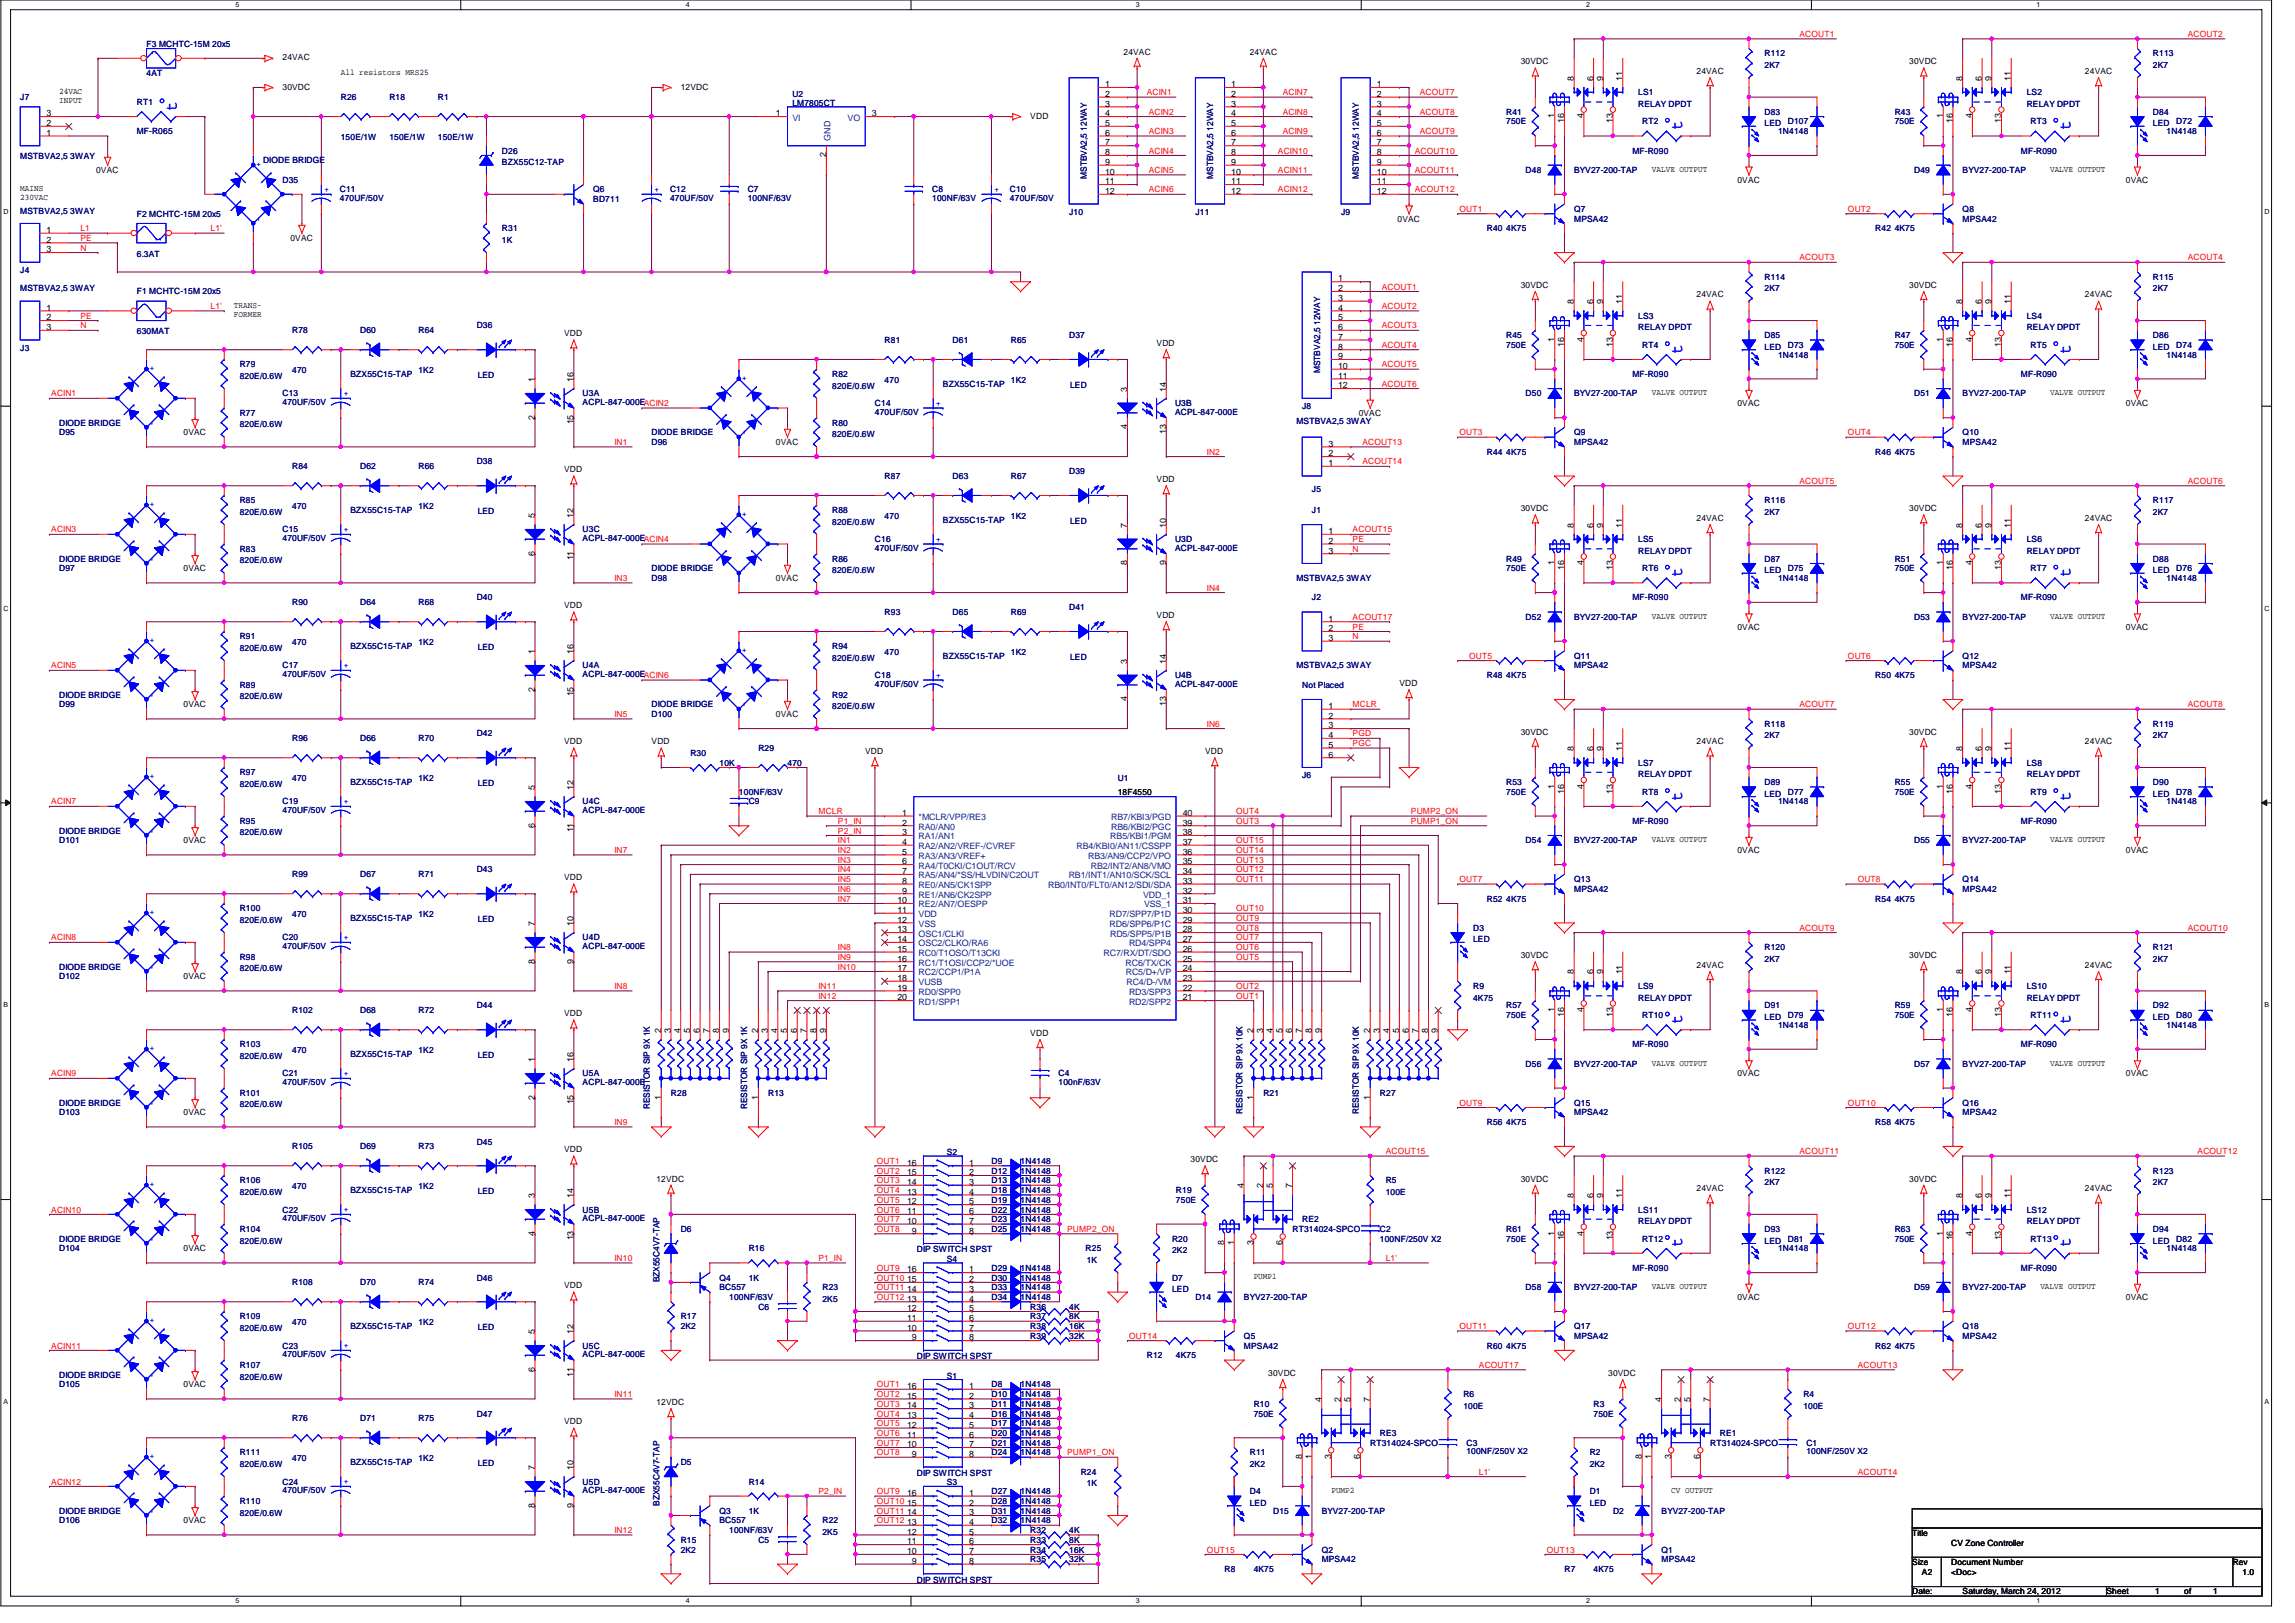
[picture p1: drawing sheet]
<svg xmlns="http://www.w3.org/2000/svg" width="420mm" height="297mm" viewBox="0 0 420 297" stroke-linecap="round" stroke-linejoin="round" font-family="sans-serif">
<defs><g id="words">
<g font-size="3.2" fill="#00f">
<text x="32.4" y="20.3" transform="rotate(-90 32.4 20.3)">t</text>
<text x="308" y="23.8" transform="rotate(-90 308 23.8)">t</text>
<text x="379.1" y="23.8" transform="rotate(-90 379.1 23.8)">t</text>
<text x="308" y="64.7" transform="rotate(-90 308 64.7)">t</text>
<text x="379.1" y="64.7" transform="rotate(-90 379.1 64.7)">t</text>
<text x="308" y="105.6" transform="rotate(-90 308 105.6)">t</text>
<text x="379.1" y="105.6" transform="rotate(-90 379.1 105.6)">t</text>
<text x="308" y="146.5" transform="rotate(-90 308 146.5)">t</text>
<text x="379.1" y="146.5" transform="rotate(-90 379.1 146.5)">t</text>
<text x="308" y="187.4" transform="rotate(-90 308 187.4)">t</text>
<text x="379.1" y="187.4" transform="rotate(-90 379.1 187.4)">t</text>
<text x="308" y="228.3" transform="rotate(-90 308 228.3)">t</text>
<text x="379.1" y="228.3" transform="rotate(-90 379.1 228.3)">t</text>
</g>
<g font-size="1.6" fill="#000080">
<text x="26.8" y="8.6">F3 MCHTC-15M 20x5</text>
<text x="323" y="10.3">R112</text>
<text x="394.2" y="10.3">R113</text>
<text x="26.8" y="13.9">4AT</text>
<text x="145.1" y="17.8">U2</text>
<text x="299.9" y="17.4">LS1</text>
<text x="323" y="12.4">2K7</text>
<text x="371" y="17.4">LS2</text>
<text x="394.2" y="12.4">2K7</text>
<text x="3.7" y="18.3">J7</text>
<text x="25" y="19.2">RT1</text>
<text x="62.4" y="18.3">R26</text>
<text x="71.3" y="18.3">R18</text>
<text x="80.2" y="18.3">R1</text>
<text x="145.1" y="19.4">LM7805CT</text>
<text x="275.7" y="21">R41</text>
<text x="275.7" y="22.8">750E</text>
<text x="299.9" y="19.6">RELAY DPDT</text>
<text x="300.6" y="22.8">RT2</text>
<text x="323" y="21">D83</text>
<text x="323" y="23.1">LED</text>
<text x="327.3" y="22.8">D107</text>
<text x="346.9" y="21">R43</text>
<text x="346.9" y="22.8">750E</text>
<text x="371" y="19.6">RELAY DPDT</text>
<text x="371.8" y="22.8">RT3</text>
<text x="394.2" y="21">D84</text>
<text x="394.2" y="23.1">LED</text>
<text x="398.4" y="22.8">D72</text>
<text x="3.7" y="29.2">MSTBVA2,5 3WAY</text>
<text x="25" y="24.6">MF-R065</text>
<text x="48.2" y="29.9">DIODE BRIDGE</text>
<text x="62.4" y="25.6">150E/1W</text>
<text x="71.3" y="25.6">150E/1W</text>
<text x="80.2" y="25.6">150E/1W</text>
<text x="91.9" y="28.1">D26</text>
<text x="298.9" y="28.1">MF-R090</text>
<text x="325.5" y="24.6">1N4148</text>
<text x="370" y="28.1">MF-R090</text>
<text x="396.7" y="24.6">1N4148</text>
<text x="51.7" y="33.4">D35</text>
<text x="62.2" y="35.2">C11</text>
<text x="91.9" y="30.2">BZX55C12-TAP</text>
<text x="108.6" y="35.2">Q6</text>
<text x="122.7" y="35.2">C12</text>
<text x="136.9" y="35.2">C7</text>
<text x="170.7" y="35.2">C8</text>
<text x="184.9" y="35.2">C10</text>
<text x="199" y="32.7" transform="rotate(-90 199 32.7)">MSTBVA2,5 12WAY</text>
<text x="222.1" y="32.7" transform="rotate(-90 222.1 32.7)">MSTBVA2,5 12WAY</text>
<text x="248.8" y="32.7" transform="rotate(-90 248.8 32.7)">MSTBVA2,5 12WAY</text>
<text x="279.3" y="31.7">D48</text>
<text x="288.2" y="31.7">BYV27-200-TAP</text>
<text x="350.4" y="31.7">D49</text>
<text x="359.3" y="31.7">BYV27-200-TAP</text>
<text x="3.7" y="39.1">MSTBVA2,5 3WAY</text>
<text x="25" y="39.7">F2 MCHTC-15M 20x5</text>
<text x="62.2" y="36.8">470UF/50V</text>
<text x="108.6" y="37">BD711</text>
<text x="122.7" y="36.8">470UF/50V</text>
<text x="136.9" y="36.8">100NF/63V</text>
<text x="170.7" y="36.8">100NF/63V</text>
<text x="184.9" y="36.8">470UF/50V</text>
<text x="195.7" y="39.3">J10</text>
<text x="218.9" y="39.3">J11</text>
<text x="245.5" y="39.3">J9</text>
<text x="288.2" y="38.8">Q7</text>
<text x="288.2" y="40.6">MPSA42</text>
<text x="359.3" y="38.8">Q8</text>
<text x="359.3" y="40.6">MPSA42</text>
<text x="25" y="46.9">6.3AT</text>
<text x="91.9" y="42.3">R31</text>
<text x="91.9" y="44.4">1K</text>
<text x="272.2" y="42.3">R40 4K75</text>
<text x="343.3" y="42.3">R42 4K75</text>
<text x="3.7" y="53.3">MSTBVA2,5 3WAY</text>
<text x="3.7" y="50">J4</text>
<text x="25" y="53.9">F1 MCHTC-15M 20x5</text>
<text x="323" y="51.2">R114</text>
<text x="323" y="53.3">2K7</text>
<text x="394.2" y="51.2">R115</text>
<text x="394.2" y="53.3">2K7</text>
<text x="299.9" y="58.3">LS3</text>
<text x="371" y="58.3">LS4</text>
<text x="3.7" y="64.2">J3</text>
<text x="25" y="61.2">630MAT</text>
<text x="53.5" y="61">R78</text>
<text x="65.9" y="61">D60</text>
<text x="76.6" y="61">R64</text>
<text x="87.3" y="60.1">D36</text>
<text x="162" y="62.8">R81</text>
<text x="174.4" y="62.8">D61</text>
<text x="185.1" y="62.8">R65</text>
<text x="195.7" y="61.9">D37</text>
<text x="275.7" y="61.9">R45</text>
<text x="275.7" y="63.7">750E</text>
<text x="299.9" y="60.5">RELAY DPDT</text>
<text x="300.6" y="63.7">RT4</text>
<text x="323" y="61.9">D85</text>
<text x="323" y="64">LED</text>
<text x="325.5" y="65.4">1N4148</text>
<text x="327.3" y="63.7">D73</text>
<text x="346.9" y="61.9">R47</text>
<text x="346.9" y="63.7">750E</text>
<text x="371" y="60.5">RELAY DPDT</text>
<text x="371.8" y="63.7">RT5</text>
<text x="394.2" y="61.9">D86</text>
<text x="394.2" y="64">LED</text>
<text x="396.7" y="65.4">1N4148</text>
<text x="398.4" y="63.7">D74</text>
<text x="43.9" y="67.2">R79</text>
<text x="43.9" y="69.3">820E/0.6W</text>
<text x="53.5" y="68.3">470</text>
<text x="64.2" y="69">BZX55C15-TAP</text>
<text x="76.6" y="68.3">1K2</text>
<text x="87.4" y="69.2">LED</text>
<text x="152.3" y="69">R82</text>
<text x="152.3" y="71.1">820E/0.6W</text>
<text x="162" y="70.1">470</text>
<text x="172.6" y="70.8">BZX55C15-TAP</text>
<text x="185.1" y="70.1">1K2</text>
<text x="195.9" y="71">LED</text>
<text x="241.7" y="68.3" transform="rotate(-90 241.7 68.3)">MSTBVA2,5 12WAY</text>
<text x="298.9" y="69">MF-R090</text>
<text x="370" y="69">MF-R090</text>
<text x="10.8" y="77.9">DIODE BRIDGE</text>
<text x="43.9" y="76.1">R77</text>
<text x="51.7" y="72.6">C13</text>
<text x="51.7" y="74.2">470UF/50V</text>
<text x="106.7" y="72.6">U3A</text>
<text x="106.7" y="74.2">ACPL-847-000EACIN2</text>
<text x="152.3" y="77.9">R80</text>
<text x="160.2" y="74.3">C14</text>
<text x="160.2" y="75.9">470UF/50V</text>
<text x="215.1" y="74.3">U3B</text>
<text x="215.1" y="75.9">ACPL-847-000E</text>
<text x="237.4" y="77.6">MSTBVA2,5 3WAY</text>
<text x="238.4" y="74.9">J8</text>
<text x="279.3" y="72.6">D50</text>
<text x="288.2" y="72.6">BYV27-200-TAP</text>
<text x="350.4" y="72.6">D51</text>
<text x="359.3" y="72.6">BYV27-200-TAP</text>
<text x="10.8" y="79.7">D95</text>
<text x="43.9" y="78.2">820E/0.6W</text>
<text x="119.3" y="81.4">D96</text>
<text x="119.3" y="79.7">DIODE BRIDGE</text>
<text x="152.3" y="80">820E/0.6W</text>
<text x="272.2" y="83.2">R44 4K75</text>
<text x="288.2" y="79.7">Q9</text>
<text x="288.2" y="81.4">MPSA42</text>
<text x="343.3" y="83.2">R46 4K75</text>
<text x="359.3" y="79.7">Q10</text>
<text x="359.3" y="81.4">MPSA42</text>
<text x="53.5" y="85.9">R84</text>
<text x="65.9" y="85.9">D62</text>
<text x="76.6" y="85.9">R66</text>
<text x="87.3" y="85">D38</text>
<text x="162" y="87.7">R87</text>
<text x="174.4" y="87.7">D63</text>
<text x="185.1" y="87.7">R67</text>
<text x="195.7" y="86.8">D39</text>
<text x="43.9" y="92.1">R85</text>
<text x="43.9" y="94.2">820E/0.6W</text>
<text x="53.5" y="93.2">470</text>
<text x="64.2" y="93.9">BZX55C15-TAP</text>
<text x="76.6" y="93.2">1K2</text>
<text x="87.4" y="94.1">LED</text>
<text x="152.3" y="93.9">R88</text>
<text x="162" y="95">470</text>
<text x="172.6" y="95.7">BZX55C15-TAP</text>
<text x="185.1" y="95">1K2</text>
<text x="195.9" y="95.8">LED</text>
<text x="240.2" y="93.9">J1</text>
<text x="240.2" y="90">J5</text>
<text x="323" y="92.1">R116</text>
<text x="323" y="94.2">2K7</text>
<text x="394.2" y="92.1">R117</text>
<text x="394.2" y="94.2">2K7</text>
<text x="43.9" y="101">R83</text>
<text x="51.7" y="97.5">C15</text>
<text x="51.7" y="99.1">470UF/50V</text>
<text x="106.7" y="97.5">U3C</text>
<text x="106.7" y="99.1">ACPL-847-000EACIN4</text>
<text x="152.3" y="96">820E/0.6W</text>
<text x="160.2" y="99.2">C16</text>
<text x="160.2" y="100.8">470UF/50V</text>
<text x="215.1" y="99.2">U3D</text>
<text x="215.1" y="100.8">ACPL-847-000E</text>
<text x="299.9" y="99.2">LS5</text>
<text x="299.9" y="101.3">RELAY DPDT</text>
<text x="371" y="99.2">LS6</text>
<text x="371" y="101.3">RELAY DPDT</text>
<text x="10.8" y="104.6">D97</text>
<text x="10.8" y="102.8">DIODE BRIDGE</text>
<text x="43.9" y="103.1">820E/0.6W</text>
<text x="119.3" y="106.3">D98</text>
<text x="119.3" y="104.6">DIODE BRIDGE</text>
<text x="152.3" y="102.8">R86</text>
<text x="152.3" y="104.9">820E/0.6W</text>
<text x="237.4" y="106.3">MSTBVA2,5 3WAY</text>
<text x="275.7" y="102.8">R49</text>
<text x="275.7" y="104.6">750E</text>
<text x="300.6" y="104.6">RT6</text>
<text x="323" y="102.8">D87</text>
<text x="323" y="104.9">LED</text>
<text x="325.5" y="106.3">1N4148</text>
<text x="327.3" y="104.6">D75</text>
<text x="346.9" y="102.8">R51</text>
<text x="346.9" y="104.6">750E</text>
<text x="371.8" y="104.6">RT7</text>
<text x="394.2" y="102.8">D88</text>
<text x="394.2" y="104.9">LED</text>
<text x="396.7" y="106.3">1N4148</text>
<text x="398.4" y="104.6">D76</text>
<text x="53.5" y="110.8">R90</text>
<text x="65.9" y="110.8">D64</text>
<text x="76.6" y="110.8">R68</text>
<text x="87.3" y="109.9">D40</text>
<text x="162" y="112.6">R93</text>
<text x="174.4" y="112.6">D65</text>
<text x="185.1" y="112.6">R69</text>
<text x="195.7" y="111.7">D41</text>
<text x="240.2" y="109.9">J2</text>
<text x="279.3" y="113.5">D52</text>
<text x="288.2" y="113.5">BYV27-200-TAP</text>
<text x="298.9" y="109.9">MF-R090</text>
<text x="350.4" y="113.5">D53</text>
<text x="359.3" y="113.5">BYV27-200-TAP</text>
<text x="370" y="109.9">MF-R090</text>
<text x="43.9" y="117">R91</text>
<text x="43.9" y="119.1">820E/0.6W</text>
<text x="53.5" y="118.1">470</text>
<text x="64.2" y="118.8">BZX55C15-TAP</text>
<text x="76.6" y="118.1">1K2</text>
<text x="87.4" y="119">LED</text>
<text x="152.3" y="118.8">R94</text>
<text x="162" y="119.8">470</text>
<text x="185.1" y="119.8">1K2</text>
<text x="43.9" y="125.9">R89</text>
<text x="51.7" y="122.3">C17</text>
<text x="51.7" y="124">470UF/50V</text>
<text x="106.7" y="122.3">U4A</text>
<text x="106.7" y="124">ACPL-847-000EACIN6</text>
<text x="152.3" y="120.9">820E/0.6W</text>
<text x="160.2" y="124.1">C18</text>
<text x="160.2" y="125.7">470UF/50V</text>
<text x="172.6" y="120.6">BZX55C15-TAP</text>
<text x="195.9" y="120.7">LED</text>
<text x="215.1" y="124.1">U4B</text>
<text x="215.1" y="125.7">ACPL-847-000E</text>
<text x="237.4" y="122.3">MSTBVA2,5 3WAY</text>
<text x="238.4" y="125.9">Not Placed</text>
<text x="272.2" y="124.1">R48 4K75</text>
<text x="288.2" y="120.6">Q11</text>
<text x="288.2" y="122.3">MPSA42</text>
<text x="343.3" y="124.1">R50 4K75</text>
<text x="359.3" y="120.6">Q12</text>
<text x="359.3" y="122.3">MPSA42</text>
<text x="10.8" y="129.5">D99</text>
<text x="10.8" y="127.7">DIODE BRIDGE</text>
<text x="43.9" y="128">820E/0.6W</text>
<text x="119.3" y="131.2">D100</text>
<text x="119.3" y="129.5">DIODE BRIDGE</text>
<text x="152.3" y="127.7">R92</text>
<text x="152.3" y="129.8">820E/0.6W</text>
<text x="53.5" y="135.7">R96</text>
<text x="65.9" y="135.7">D66</text>
<text x="76.6" y="135.7">R70</text>
<text x="87.3" y="134.8">D42</text>
<text x="138.8" y="137.5">R29</text>
<text x="323" y="133">R118</text>
<text x="323" y="135.1">2K7</text>
<text x="394.2" y="133">R119</text>
<text x="394.2" y="135.1">2K7</text>
<text x="43.9" y="141.9">R97</text>
<text x="53.5" y="143">470</text>
<text x="64.2" y="143.7">BZX55C15-TAP</text>
<text x="76.6" y="143">1K2</text>
<text x="87.4" y="143.8">LED</text>
<text x="126.4" y="138.3">R30</text>
<text x="131.7" y="140.1">10K</text>
<text x="144.2" y="140.1">470</text>
<text x="204.6" y="143">U1</text>
<text x="238.4" y="142.5">J6</text>
<text x="275.7" y="143.7">R53</text>
<text x="299.9" y="140.1">LS7</text>
<text x="299.9" y="142.2">RELAY DPDT</text>
<text x="323" y="143.7">D89</text>
<text x="346.9" y="143.7">R55</text>
<text x="371" y="140.1">LS8</text>
<text x="371" y="142.2">RELAY DPDT</text>
<text x="394.2" y="143.7">D90</text>
<text x="43.9" y="144">820E/0.6W</text>
<text x="51.7" y="147.2">C19</text>
<text x="51.7" y="148.8">470UF/50V</text>
<text x="106.7" y="147.2">U4C</text>
<text x="106.7" y="148.8">ACPL-847-000E</text>
<text x="135.3" y="145.5">100NF/63V</text>
<text x="137.1" y="147.2">C9</text>
<text x="275.7" y="145.5">750E</text>
<text x="300.6" y="145.5">RT8</text>
<text x="323" y="145.8">LED</text>
<text x="325.5" y="147.2">1N4148</text>
<text x="327.3" y="145.5">D77</text>
<text x="346.9" y="145.5">750E</text>
<text x="371.8" y="145.5">RT9</text>
<text x="394.2" y="145.8">LED</text>
<text x="396.7" y="147.2">1N4148</text>
<text x="398.4" y="145.5">D78</text>
<text x="10.8" y="154.3">D101</text>
<text x="10.8" y="152.6">DIODE BRIDGE</text>
<text x="43.9" y="150.8">R95</text>
<text x="43.9" y="152.9">820E/0.6W</text>
<text x="279.3" y="154.3">D54</text>
<text x="288.2" y="154.3">BYV27-200-TAP</text>
<text x="298.9" y="150.8">MF-R090</text>
<text x="350.4" y="154.3">D55</text>
<text x="359.3" y="154.3">BYV27-200-TAP</text>
<text x="370" y="150.8">MF-R090</text>
<text x="53.5" y="160.6">R99</text>
<text x="65.9" y="160.6">D67</text>
<text x="76.6" y="160.6">R71</text>
<text x="87.3" y="159.7">D43</text>
<text x="288.2" y="161.5">Q13</text>
<text x="359.3" y="161.5">Q14</text>
<text x="43.9" y="166.8">R100</text>
<text x="53.5" y="167.9">470</text>
<text x="76.6" y="167.9">1K2</text>
<text x="272.2" y="165">R52 4K75</text>
<text x="288.2" y="163.2">MPSA42</text>
<text x="343.3" y="165">R54 4K75</text>
<text x="359.3" y="163.2">MPSA42</text>
<text x="43.9" y="168.9">820E/0.6W</text>
<text x="51.7" y="172.1">C20</text>
<text x="51.7" y="173.7">470UF/50V</text>
<text x="64.2" y="168.6">BZX55C15-TAP</text>
<text x="87.4" y="168.7">LED</text>
<text x="106.7" y="172.1">U4D</text>
<text x="106.7" y="173.7">ACPL-847-000E</text>
<text x="269.7" y="170.3">D3</text>
<text x="269.7" y="172.5">LED</text>
<text x="323" y="173.9">R120</text>
<text x="394.2" y="173.9">R121</text>
<text x="10.8" y="179.2">D102</text>
<text x="10.8" y="177.5">DIODE BRIDGE</text>
<text x="43.9" y="175.7">R98</text>
<text x="43.9" y="177.8">820E/0.6W</text>
<text x="323" y="176">2K7</text>
<text x="394.2" y="176">2K7</text>
<text x="53.5" y="185.5">R102</text>
<text x="65.9" y="185.5">D68</text>
<text x="76.6" y="185.5">R72</text>
<text x="87.3" y="184.6">D44</text>
<text x="269.7" y="181">R9</text>
<text x="269.7" y="183.1">4K75</text>
<text x="275.7" y="184.6">R57</text>
<text x="299.9" y="181">LS9</text>
<text x="299.9" y="183.1">RELAY DPDT</text>
<text x="323" y="184.6">D91</text>
<text x="346.9" y="184.6">R59</text>
<text x="371" y="181">LS10</text>
<text x="371" y="183.1">RELAY DPDT</text>
<text x="394.2" y="184.6">D92</text>
<text x="43.9" y="191.7">R103</text>
<text x="275.7" y="186.4">750E</text>
<text x="298.9" y="191.7">MF-R090</text>
<text x="300.6" y="186.4">RT10</text>
<text x="323" y="186.7">LED</text>
<text x="325.5" y="188.1">1N4148</text>
<text x="327.3" y="186.4">D79</text>
<text x="346.9" y="186.4">750E</text>
<text x="370" y="191.7">MF-R090</text>
<text x="371.8" y="186.4">RT11</text>
<text x="394.2" y="186.7">LED</text>
<text x="396.7" y="188.1">1N4148</text>
<text x="398.4" y="186.4">D80</text>
<text x="43.9" y="193.8">820E/0.6W</text>
<text x="51.7" y="197">C21</text>
<text x="53.5" y="192.7">470</text>
<text x="64.2" y="193.5">BZX55C15-TAP</text>
<text x="76.6" y="192.7">1K2</text>
<text x="87.4" y="193.6">LED</text>
<text x="106.7" y="197">U5A</text>
<text x="193.8" y="197">C4</text>
<text x="279.3" y="195.2">D56</text>
<text x="288.2" y="195.2">BYV27-200-TAP</text>
<text x="350.4" y="195.2">D57</text>
<text x="359.3" y="195.2">BYV27-200-TAP</text>
<text x="10.8" y="202.4">DIODE BRIDGE</text>
<text x="43.9" y="200.6">R101</text>
<text x="43.9" y="202.7">820E/0.6W</text>
<text x="51.7" y="198.6">470UF/50V</text>
<text x="106.7" y="198.6">ACPL-847-000E</text>
<text x="119" y="203" transform="rotate(-90 119 203)">RESISTOR SIP 9X 1K</text>
<text x="122.8" y="200.6">R28</text>
<text x="136.8" y="203" transform="rotate(-90 136.8 203)">RESISTOR SIP 9X 1K</text>
<text x="140.6" y="200.6">R13</text>
<text x="193.8" y="198.6">100nF/63V</text>
<text x="227.4" y="203.9" transform="rotate(-90 227.4 203.9)">RESISTOR SIP 9X 10K</text>
<text x="231.3" y="200.6">R21</text>
<text x="248.8" y="203.9" transform="rotate(-90 248.8 203.9)">RESISTOR SIP 9X 10K</text>
<text x="252.6" y="200.6">R27</text>
<text x="288.2" y="202.4">Q15</text>
<text x="359.3" y="202.4">Q16</text>
<text x="10.8" y="204.1">D103</text>
<text x="87.3" y="209.5">D45</text>
<text x="272.2" y="205.9">R56 4K75</text>
<text x="288.2" y="204.1">MPSA42</text>
<text x="343.3" y="205.9">R58 4K75</text>
<text x="359.3" y="204.1">MPSA42</text>
<text x="53.5" y="210.4">R105</text>
<text x="65.9" y="210.4">D69</text>
<text x="76.6" y="210.4">R73</text>
<text x="173.3" y="211.4">S2</text>
<text x="181.5" y="214.8">D12</text>
<text x="181.5" y="213">D9</text>
<text x="186.8" y="214.8">1N4148</text>
<text x="186.8" y="213">1N4148</text>
<text x="323" y="214.8">R122</text>
<text x="394.2" y="214.8">R123</text>
<text x="43.9" y="216.6">R106</text>
<text x="43.9" y="218.7">820E/0.6W</text>
<text x="51.7" y="221.9">C22</text>
<text x="53.5" y="217.6">470</text>
<text x="64.2" y="218.4">BZX55C15-TAP</text>
<text x="76.6" y="217.6">1K2</text>
<text x="87.4" y="218.5">LED</text>
<text x="106.7" y="221.9">U5B</text>
<text x="181.5" y="218.4">D18</text>
<text x="181.5" y="216.6">D13</text>
<text x="181.5" y="221.9">D22</text>
<text x="181.5" y="220.1">D19</text>
<text x="186.8" y="218.4">1N4148</text>
<text x="186.8" y="216.6">1N4148</text>
<text x="186.8" y="221.9">1N4148</text>
<text x="186.8" y="220.1">1N4148</text>
<text x="215.3" y="218.4">R19</text>
<text x="215.3" y="220.1">750E</text>
<text x="253.7" y="216.6">R5</text>
<text x="253.7" y="218.7">100E</text>
<text x="299.9" y="221.9">LS11</text>
<text x="323" y="216.9">2K7</text>
<text x="371" y="221.9">LS12</text>
<text x="394.2" y="216.9">2K7</text>
<text x="10.8" y="227.2">DIODE BRIDGE</text>
<text x="43.9" y="225.5">R104</text>
<text x="43.9" y="227.6">820E/0.6W</text>
<text x="51.7" y="223.5">470UF/50V</text>
<text x="106.7" y="223.5">ACPL-847-000E</text>
<text x="124.6" y="225.5">D6</text>
<text x="181.5" y="225.5">D25</text>
<text x="181.5" y="223.7">D23</text>
<text x="186.8" y="225.5">1N4148</text>
<text x="186.8" y="223.7">1N4148</text>
<text x="214.6" y="227.2">R20</text>
<text x="236.6" y="225.5">RT314024-SPCO</text>
<text x="238.4" y="223.7">RE2</text>
<text x="252.6" y="225.5">C2</text>
<text x="252.6" y="227.2">100NF/250V X2</text>
<text x="275.7" y="225.5">R61</text>
<text x="275.7" y="227.2">750E</text>
<text x="299.9" y="224">RELAY DPDT</text>
<text x="300.6" y="227.2">RT12</text>
<text x="323" y="225.5">D93</text>
<text x="323" y="227.6">LED</text>
<text x="327.3" y="227.2">D81</text>
<text x="346.9" y="225.5">R63</text>
<text x="346.9" y="227.2">750E</text>
<text x="371" y="224">RELAY DPDT</text>
<text x="371.8" y="227.2">RT13</text>
<text x="394.2" y="225.5">D94</text>
<text x="394.2" y="227.6">LED</text>
<text x="398.4" y="227.2">D82</text>
<text x="10.8" y="229">D104</text>
<text x="137.1" y="229">R16</text>
<text x="167.8" y="229.2">DIP SWITCH SPST</text>
<text x="173.3" y="231">S4</text>
<text x="181.5" y="232.6">D29</text>
<text x="186.8" y="232.6">1N4148</text>
<text x="198.7" y="229">R25</text>
<text x="199" y="231.1">1K</text>
<text x="214.6" y="229.4">2K2</text>
<text x="298.9" y="232.6">MF-R090</text>
<text x="325.5" y="229">1N4148</text>
<text x="370" y="232.6">MF-R090</text>
<text x="396.7" y="229">1N4148</text>
<text x="53.5" y="235.2">R108</text>
<text x="65.9" y="235.2">D70</text>
<text x="76.6" y="235.2">R74</text>
<text x="87.3" y="234.4">D46</text>
<text x="120.8" y="234.7" transform="rotate(-90 120.8 234.7)">BZX55C4V7-TAP</text>
<text x="131.7" y="234.4">Q4</text>
<text x="131.7" y="236.1">BC557</text>
<text x="133.5" y="237.9">100NF/63V</text>
<text x="137.1" y="234.4">1K</text>
<text x="138.8" y="239.7">C6</text>
<text x="150.6" y="236.1">R23</text>
<text x="150.6" y="238.3">2K5</text>
<text x="181.5" y="237.9">D34</text>
<text x="181.5" y="236.1">D33</text>
<text x="181.5" y="234.4">D30</text>
<text x="186.8" y="237.9">1N4148</text>
<text x="186.8" y="236.1">1N4148</text>
<text x="186.8" y="234.4">1N4148</text>
<text x="188.6" y="239.7">R36</text>
<text x="195.7" y="239.7">4K</text>
<text x="214.6" y="234.4">D7</text>
<text x="214.6" y="236.5">LED</text>
<text x="218.9" y="237.9">D14</text>
<text x="227.7" y="237.9">BYV27-200-TAP</text>
<text x="279.3" y="236.1">D58</text>
<text x="288.2" y="236.1">BYV27-200-TAP</text>
<text x="350.4" y="236.1">D59</text>
<text x="359.3" y="236.1">BYV27-200-TAP</text>
<text x="43.9" y="241.5">R109</text>
<text x="43.9" y="243.6">820E/0.6W</text>
<text x="53.5" y="242.5">470</text>
<text x="64.2" y="243.2">BZX55C15-TAP</text>
<text x="76.6" y="242.5">1K2</text>
<text x="87.4" y="243.4">LED</text>
<text x="124.6" y="241.5">R17</text>
<text x="124.6" y="243.2">2K2</text>
<text x="188.6" y="243.2">R38</text>
<text x="188.6" y="245">R39</text>
<text x="188.6" y="241.5">R37</text>
<text x="195.7" y="243.2">16K</text>
<text x="195.7" y="245">32K</text>
<text x="195.7" y="241.5">8K</text>
<text x="227.7" y="245">Q5</text>
<text x="288.2" y="243.2">Q17</text>
<text x="288.2" y="245">MPSA42</text>
<text x="359.3" y="243.2">Q18</text>
<text x="359.3" y="245">MPSA42</text>
<text x="43.9" y="250.4">R107</text>
<text x="51.7" y="246.8">C23</text>
<text x="51.7" y="248.4">470UF/50V</text>
<text x="106.7" y="246.8">U5C</text>
<text x="106.7" y="248.4">ACPL-847-000E</text>
<text x="167.8" y="248.8">DIP SWITCH SPST</text>
<text x="210" y="248.6">R12</text>
<text x="215.3" y="248.6">4K75</text>
<text x="227.7" y="246.8">MPSA42</text>
<text x="272.2" y="246.8">R60 4K75</text>
<text x="343.3" y="246.8">R62 4K75</text>
<text x="10.8" y="253.9">D105</text>
<text x="10.8" y="252.1">DIODE BRIDGE</text>
<text x="43.9" y="252.5">820E/0.6W</text>
<text x="173.3" y="252.3">S1</text>
<text x="181.5" y="253.9">D8</text>
<text x="181.5" y="257.5">D11</text>
<text x="181.5" y="255.7">D10</text>
<text x="186.8" y="253.9">1N4148</text>
<text x="186.8" y="257.5">1N4148</text>
<text x="186.8" y="255.7">1N4148</text>
<text x="229.5" y="257.5">R10</text>
<text x="267.9" y="255.7">R6</text>
<text x="267.9" y="257.8">100E</text>
<text x="291.7" y="257.5">R3</text>
<text x="330.1" y="255.7">R4</text>
<text x="330.1" y="257.8">100E</text>
<text x="53.5" y="260.1">R76</text>
<text x="65.9" y="260.1">D71</text>
<text x="76.6" y="260.1">R75</text>
<text x="87.3" y="259.2">D47</text>
<text x="181.5" y="262.8">D20</text>
<text x="181.5" y="259.2">D16</text>
<text x="181.5" y="261">D17</text>
<text x="186.8" y="262.8">1N4148</text>
<text x="186.8" y="259.2">1N4148</text>
<text x="186.8" y="261">1N4148</text>
<text x="229.5" y="259.2">750E</text>
<text x="252.6" y="262.8">RE3</text>
<text x="291.7" y="259.2">750E</text>
<text x="314.9" y="262.8">RE1</text>
<text x="43.9" y="266.4">R111</text>
<text x="43.9" y="268.5">820E/0.6W</text>
<text x="53.5" y="267.4">470</text>
<text x="64.2" y="268.1">BZX55C15-TAP</text>
<text x="76.6" y="267.4">1K2</text>
<text x="87.4" y="268.3">LED</text>
<text x="124.6" y="268.1">D5</text>
<text x="181.5" y="264.6">D21</text>
<text x="181.5" y="266.4">D24</text>
<text x="186.8" y="264.6">1N4148</text>
<text x="186.8" y="266.4">1N4148</text>
<text x="197.9" y="269.9">R24</text>
<text x="228.8" y="266.4">R11</text>
<text x="228.8" y="268.5">2K2</text>
<text x="250.9" y="264.6">RT314024-SPCO</text>
<text x="268.5" y="264.6">C3</text>
<text x="268.5" y="266.2">100NF/250V X2</text>
<text x="291" y="266.4">R2</text>
<text x="291" y="268.5">2K2</text>
<text x="313.1" y="264.6">RT314024-SPCO</text>
<text x="330.7" y="264.6">C1</text>
<text x="330.7" y="266.2">100NF/250V X2</text>
<text x="43.9" y="275.3">R110</text>
<text x="51.7" y="271.7">C24</text>
<text x="51.7" y="273.3">470UF/50V</text>
<text x="106.7" y="271.7">U5D</text>
<text x="106.7" y="273.3">ACPL-847-000E</text>
<text x="120.8" y="275.6" transform="rotate(-90 120.8 275.6)">BZX55C4V7-TAP</text>
<text x="137.1" y="271.7">R14</text>
<text x="167.8" y="270.1">DIP SWITCH SPST</text>
<text x="173.3" y="271.9">S3</text>
<text x="181.5" y="275.3">D28</text>
<text x="181.5" y="273.5">D27</text>
<text x="186.8" y="275.3">1N4148</text>
<text x="186.8" y="273.5">1N4148</text>
<text x="199" y="272">1K</text>
<text x="228.8" y="273.5">D4</text>
<text x="228.8" y="275.6">LED</text>
<text x="291" y="273.5">D1</text>
<text x="291" y="275.6">LED</text>
<text x="10.8" y="278.8">D106</text>
<text x="10.8" y="277">DIODE BRIDGE</text>
<text x="43.9" y="277.4">820E/0.6W</text>
<text x="131.7" y="277">Q3</text>
<text x="131.7" y="278.8">BC557</text>
<text x="133.5" y="280.6">100NF/63V</text>
<text x="137.1" y="277">1K</text>
<text x="150.6" y="278.8">R22</text>
<text x="150.6" y="280.9">2K5</text>
<text x="181.5" y="278.8">D32</text>
<text x="181.5" y="277">D31</text>
<text x="186.8" y="278.8">1N4148</text>
<text x="186.8" y="277">1N4148</text>
<text x="188.6" y="280.6">R32</text>
<text x="195.7" y="280.6">4K</text>
<text x="233.1" y="277">D15</text>
<text x="242" y="277">BYV27-200-TAP</text>
<text x="295.3" y="277">D2</text>
<text x="304.2" y="277">BYV27-200-TAP</text>
<text x="124.6" y="282.4">R15</text>
<text x="124.6" y="284.1">2K2</text>
<text x="138.8" y="282.4">C5</text>
<text x="188.6" y="285.9">R35</text>
<text x="188.6" y="282.4">R33</text>
<text x="188.6" y="284.1">R34</text>
<text x="195.7" y="285.9">32K</text>
<text x="195.7" y="282.4">8K</text>
<text x="195.7" y="284.1">16K</text>
<text x="224.2" y="287.7">R8</text>
<text x="229.5" y="287.7">4K75</text>
<text x="242" y="284.1">Q2</text>
<text x="242" y="285.9">MPSA42</text>
<text x="286.4" y="287.7">R7</text>
<text x="291.7" y="287.7">4K75</text>
<text x="304.2" y="284.1">Q1</text>
<text x="304.2" y="285.9">MPSA42</text>
<text x="167.8" y="289.6">DIP SWITCH SPST</text>
</g>
<g font-size="1.6">
<text x="51.7" y="11">24VAC</text>
<text x="205.7" y="10">24VAC</text>
<text x="228.8" y="10">24VAC</text>
<text x="278.4" y="11.8">30VDC</text>
<text x="349.5" y="11.8">30VDC</text>
<text x="10.8" y="17.2">24VAC</text>
<text x="51.7" y="16.4">30VDC</text>
<text x="62.4" y="13.7">All resistors MRS25</text>
<text x="124.6" y="16.4">12VDC</text>
<text x="202.3" y="16">1</text>
<text x="202.3" y="17.7">2</text>
<text x="225.4" y="16">1</text>
<text x="225.4" y="17.7">2</text>
<text x="252.1" y="16">1</text>
<text x="252.1" y="17.7">2</text>
<text x="288.2" y="14.8" transform="rotate(-90 288.2 14.8)">8</text>
<text x="291.7" y="14.8" transform="rotate(-90 291.7 14.8)">6</text>
<text x="293.5" y="14.8" transform="rotate(-90 293.5 14.8)">9</text>
<text x="297" y="14.8" transform="rotate(-90 297 14.8)">11</text>
<text x="310.6" y="13.5">24VAC</text>
<text x="359.3" y="14.8" transform="rotate(-90 359.3 14.8)">8</text>
<text x="362.8" y="14.8" transform="rotate(-90 362.8 14.8)">6</text>
<text x="364.6" y="14.8" transform="rotate(-90 364.6 14.8)">9</text>
<text x="368.2" y="14.8" transform="rotate(-90 368.2 14.8)">11</text>
<text x="381.7" y="13.5">24VAC</text>
<text x="8.5" y="23.1">2</text>
<text x="8.5" y="21.3">3</text>
<text x="10.8" y="18.9">INPUT</text>
<text x="142.1" y="21.3">1</text>
<text x="159.6" y="21.3">3</text>
<text x="188.6" y="21.7">VDD</text>
<text x="202.3" y="19.5">3</text>
<text x="202.3" y="21.3">4</text>
<text x="202.3" y="23.1">5</text>
<text x="225.4" y="19.5">3</text>
<text x="225.4" y="21.3">4</text>
<text x="225.4" y="23.1">5</text>
<text x="252.1" y="19.5">3</text>
<text x="252.1" y="21.3">4</text>
<text x="252.1" y="23.1">5</text>
<text x="284.6" y="21.7" transform="rotate(-90 284.6 21.7)">1</text>
<text x="286.4" y="22.6" transform="rotate(-90 286.4 22.6)">16</text>
<text x="289.9" y="21.7" transform="rotate(-90 289.9 21.7)">4</text>
<text x="295.3" y="22.6" transform="rotate(-90 295.3 22.6)">13</text>
<text x="355.7" y="21.7" transform="rotate(-90 355.7 21.7)">1</text>
<text x="357.5" y="22.6" transform="rotate(-90 357.5 22.6)">16</text>
<text x="361.1" y="21.7" transform="rotate(-90 361.1 21.7)">4</text>
<text x="366.4" y="22.6" transform="rotate(-90 366.4 22.6)">13</text>
<text x="8.5" y="24.8">1</text>
<text x="151.2" y="28.8" transform="rotate(-90 151.2 28.8)">2</text>
<text x="202.3" y="24.8">6</text>
<text x="202.3" y="26.6">7</text>
<text x="202.3" y="28.4">8</text>
<text x="225.4" y="24.8">6</text>
<text x="225.4" y="26.6">7</text>
<text x="225.4" y="28.4">8</text>
<text x="252.1" y="24.8">6</text>
<text x="252.1" y="26.6">7</text>
<text x="252.1" y="28.4">8</text>
<text x="3.7" y="35">MAINS</text>
<text x="17.6" y="31.7">0VAC</text>
<text x="202.3" y="30.2">9</text>
<text x="202.3" y="32">10</text>
<text x="202.3" y="33.7">11</text>
<text x="202.3" y="35.5">12</text>
<text x="225.4" y="30.2">9</text>
<text x="225.4" y="32">10</text>
<text x="225.4" y="33.7">11</text>
<text x="225.4" y="35.5">12</text>
<text x="252.1" y="30.2">9</text>
<text x="252.1" y="32">10</text>
<text x="252.1" y="33.7">11</text>
<text x="252.1" y="35.5">12</text>
<text x="302.4" y="31.5">VALVE OUTPUT</text>
<text x="318.1" y="33.4">0VAC</text>
<text x="375.3" y="31.5">VALVE OUTPUT</text>
<text x="389.2" y="33.4">0VAC</text>
<text x="3.7" y="36.7">230VAC</text>
<text x="255.9" y="40.6">0VAC</text>
<text x="8.5" y="42.6">1</text>
<text x="8.5" y="44.4">2</text>
<text x="8.5" y="46.2">3</text>
<text x="53.2" y="44.1">0VAC</text>
<text x="245" y="51.5">1</text>
<text x="245" y="53.3">2</text>
<text x="278.4" y="52.7">30VDC</text>
<text x="349.5" y="52.7">30VDC</text>
<text x="8.5" y="56.9">1</text>
<text x="8.5" y="58.6">2</text>
<text x="42.8" y="56.3">TRANS-</text>
<text x="42.8" y="58">FORMER</text>
<text x="245" y="55.1">3</text>
<text x="245" y="56.9">4</text>
<text x="245" y="58.6">5</text>
<text x="288.2" y="55.7" transform="rotate(-90 288.2 55.7)">8</text>
<text x="291.7" y="55.7" transform="rotate(-90 291.7 55.7)">6</text>
<text x="293.5" y="55.7" transform="rotate(-90 293.5 55.7)">9</text>
<text x="297" y="55.7" transform="rotate(-90 297 55.7)">11</text>
<text x="310.6" y="54.4">24VAC</text>
<text x="359.3" y="55.7" transform="rotate(-90 359.3 55.7)">8</text>
<text x="362.8" y="55.7" transform="rotate(-90 362.8 55.7)">6</text>
<text x="364.6" y="55.7" transform="rotate(-90 364.6 55.7)">9</text>
<text x="368.2" y="55.7" transform="rotate(-90 368.2 55.7)">11</text>
<text x="381.7" y="54.4">24VAC</text>
<text x="8.5" y="60.4">3</text>
<text x="103.3" y="61.6">VDD</text>
<text x="211.7" y="63.3">VDD</text>
<text x="245" y="60.4">6</text>
<text x="245" y="62.2">7</text>
<text x="245" y="64">8</text>
<text x="245" y="65.7">9</text>
<text x="284.6" y="62.6" transform="rotate(-90 284.6 62.6)">1</text>
<text x="286.4" y="63.5" transform="rotate(-90 286.4 63.5)">16</text>
<text x="289.9" y="62.6" transform="rotate(-90 289.9 62.6)">4</text>
<text x="295.3" y="63.5" transform="rotate(-90 295.3 63.5)">13</text>
<text x="355.7" y="62.6" transform="rotate(-90 355.7 62.6)">1</text>
<text x="357.5" y="63.5" transform="rotate(-90 357.5 63.5)">16</text>
<text x="361.1" y="62.6" transform="rotate(-90 361.1 62.6)">4</text>
<text x="366.4" y="63.5" transform="rotate(-90 366.4 63.5)">13</text>
<text x="97.9" y="69.9" transform="rotate(-90 97.9 69.9)">1</text>
<text x="105" y="69.9" transform="rotate(-90 105 69.9)">16</text>
<text x="206.4" y="71.7" transform="rotate(-90 206.4 71.7)">3</text>
<text x="213.5" y="71.7" transform="rotate(-90 213.5 71.7)">14</text>
<text x="245" y="67.5">10</text>
<text x="245" y="69.3">11</text>
<text x="245" y="71.1">12</text>
<text x="97.9" y="76.8" transform="rotate(-90 97.9 76.8)">2</text>
<text x="105" y="77.7" transform="rotate(-90 105 77.7)">15</text>
<text x="248.7" y="76.1">0VAC</text>
<text x="302.4" y="72.3">VALVE OUTPUT</text>
<text x="318.1" y="74.3">0VAC</text>
<text x="375.3" y="72.3">VALVE OUTPUT</text>
<text x="389.2" y="74.3">0VAC</text>
<text x="33.6" y="79.7">0VAC</text>
<text x="142.1" y="81.4">0VAC</text>
<text x="206.4" y="78.6" transform="rotate(-90 206.4 78.6)">4</text>
<text x="213.5" y="79.5" transform="rotate(-90 213.5 79.5)">13</text>
<text x="243.2" y="83.5">2</text>
<text x="243.2" y="81.7">3</text>
<text x="103.3" y="86.4">VDD</text>
<text x="211.7" y="88.2">VDD</text>
<text x="243.2" y="85.3">1</text>
<text x="97.9" y="94.8" transform="rotate(-90 97.9 94.8)">5</text>
<text x="105" y="94.8" transform="rotate(-90 105 94.8)">12</text>
<text x="278.4" y="93.6">30VDC</text>
<text x="310.6" y="95.3">24VAC</text>
<text x="349.5" y="93.6">30VDC</text>
<text x="381.7" y="95.3">24VAC</text>
<text x="97.9" y="101.7" transform="rotate(-90 97.9 101.7)">6</text>
<text x="206.4" y="96.6" transform="rotate(-90 206.4 96.6)">7</text>
<text x="213.5" y="96.6" transform="rotate(-90 213.5 96.6)">10</text>
<text x="243.2" y="97.7">1</text>
<text x="243.2" y="99.5">2</text>
<text x="243.2" y="101.3">3</text>
<text x="288.2" y="96.6" transform="rotate(-90 288.2 96.6)">8</text>
<text x="291.7" y="96.6" transform="rotate(-90 291.7 96.6)">6</text>
<text x="293.5" y="96.6" transform="rotate(-90 293.5 96.6)">9</text>
<text x="297" y="96.6" transform="rotate(-90 297 96.6)">11</text>
<text x="359.3" y="96.6" transform="rotate(-90 359.3 96.6)">8</text>
<text x="362.8" y="96.6" transform="rotate(-90 362.8 96.6)">6</text>
<text x="364.6" y="96.6" transform="rotate(-90 364.6 96.6)">9</text>
<text x="368.2" y="96.6" transform="rotate(-90 368.2 96.6)">11</text>
<text x="33.6" y="104.6">0VAC</text>
<text x="105" y="102.6" transform="rotate(-90 105 102.6)">11</text>
<text x="142.1" y="106.3">0VAC</text>
<text x="206.4" y="103.5" transform="rotate(-90 206.4 103.5)">8</text>
<text x="213.5" y="103.5" transform="rotate(-90 213.5 103.5)">9</text>
<text x="284.6" y="103.5" transform="rotate(-90 284.6 103.5)">1</text>
<text x="286.4" y="104.4" transform="rotate(-90 286.4 104.4)">16</text>
<text x="289.9" y="103.5" transform="rotate(-90 289.9 103.5)">4</text>
<text x="295.3" y="104.4" transform="rotate(-90 295.3 104.4)">13</text>
<text x="355.7" y="103.5" transform="rotate(-90 355.7 103.5)">1</text>
<text x="357.5" y="104.4" transform="rotate(-90 357.5 104.4)">16</text>
<text x="361.1" y="103.5" transform="rotate(-90 361.1 103.5)">4</text>
<text x="366.4" y="104.4" transform="rotate(-90 366.4 104.4)">13</text>
<text x="103.3" y="111.3">VDD</text>
<text x="211.7" y="113.1">VDD</text>
<text x="243.2" y="113.7">1</text>
<text x="302.4" y="113.2">VALVE OUTPUT</text>
<text x="375.3" y="113.2">VALVE OUTPUT</text>
<text x="97.9" y="119.7" transform="rotate(-90 97.9 119.7)">1</text>
<text x="105" y="119.7" transform="rotate(-90 105 119.7)">16</text>
<text x="243.2" y="115.5">2</text>
<text x="243.2" y="117.3">3</text>
<text x="318.1" y="115.2">0VAC</text>
<text x="389.2" y="115.2">0VAC</text>
<text x="206.4" y="121.5" transform="rotate(-90 206.4 121.5)">3</text>
<text x="213.5" y="121.5" transform="rotate(-90 213.5 121.5)">14</text>
<text x="256.2" y="125.6">VDD</text>
<text x="33.6" y="129.5">0VAC</text>
<text x="97.9" y="126.6" transform="rotate(-90 97.9 126.6)">2</text>
<text x="105" y="127.5" transform="rotate(-90 105 127.5)">15</text>
<text x="142.1" y="131.2">0VAC</text>
<text x="206.4" y="128.4" transform="rotate(-90 206.4 128.4)">4</text>
<text x="213.5" y="129.2" transform="rotate(-90 213.5 129.2)">13</text>
<text x="243.2" y="129.8">1</text>
<text x="243.2" y="131.5">2</text>
<text x="103.3" y="136.2">VDD</text>
<text x="119.3" y="136.2">VDD</text>
<text x="243.2" y="133.3">3</text>
<text x="243.2" y="135.1">4</text>
<text x="243.2" y="136.9">5</text>
<text x="278.4" y="134.5">30VDC</text>
<text x="288.2" y="137.5" transform="rotate(-90 288.2 137.5)">8</text>
<text x="291.7" y="137.5" transform="rotate(-90 291.7 137.5)">6</text>
<text x="293.5" y="137.5" transform="rotate(-90 293.5 137.5)">9</text>
<text x="297" y="137.5" transform="rotate(-90 297 137.5)">11</text>
<text x="310.6" y="136.2">24VAC</text>
<text x="349.5" y="134.5">30VDC</text>
<text x="359.3" y="137.5" transform="rotate(-90 359.3 137.5)">8</text>
<text x="362.8" y="137.5" transform="rotate(-90 362.8 137.5)">6</text>
<text x="364.6" y="137.5" transform="rotate(-90 364.6 137.5)">9</text>
<text x="368.2" y="137.5" transform="rotate(-90 368.2 137.5)">11</text>
<text x="381.7" y="136.2">24VAC</text>
<text x="158.4" y="138">VDD</text>
<text x="220.6" y="138">VDD</text>
<text x="243.2" y="138.6">6</text>
<text x="97.9" y="144.6" transform="rotate(-90 97.9 144.6)">5</text>
<text x="105" y="144.6" transform="rotate(-90 105 144.6)">12</text>
<text x="165.2" y="149.3">1</text>
<text x="204.6" y="145.5">18F4550</text>
<text x="216.5" y="149.3">40</text>
<text x="284.6" y="144.4" transform="rotate(-90 284.6 144.4)">1</text>
<text x="286.4" y="145.2" transform="rotate(-90 286.4 145.2)">16</text>
<text x="289.9" y="144.4" transform="rotate(-90 289.9 144.4)">4</text>
<text x="295.3" y="145.2" transform="rotate(-90 295.3 145.2)">13</text>
<text x="355.7" y="144.4" transform="rotate(-90 355.7 144.4)">1</text>
<text x="357.5" y="145.2" transform="rotate(-90 357.5 145.2)">16</text>
<text x="361.1" y="144.4" transform="rotate(-90 361.1 144.4)">4</text>
<text x="366.4" y="145.2" transform="rotate(-90 366.4 145.2)">13</text>
<text x="33.6" y="154.3">0VAC</text>
<text x="97.9" y="151.5" transform="rotate(-90 97.9 151.5)">6</text>
<text x="105" y="152.4" transform="rotate(-90 105 152.4)">11</text>
<text x="165.2" y="151.1">2</text>
<text x="165.2" y="152.9">3</text>
<text x="165.2" y="154.6">4</text>
<text x="216.5" y="154.6">37</text>
<text x="216.5" y="152.9">38</text>
<text x="216.5" y="151.1">39</text>
<text x="302.4" y="154.1">VALVE OUTPUT</text>
<text x="375.3" y="154.1">VALVE OUTPUT</text>
<text x="103.3" y="161.1">VDD</text>
<text x="165.2" y="156.4">5</text>
<text x="165.2" y="158.2">6</text>
<text x="165.2" y="160">7</text>
<text x="165.2" y="161.8">8</text>
<text x="216.5" y="161.8">33</text>
<text x="216.5" y="160">34</text>
<text x="216.5" y="158.2">35</text>
<text x="216.5" y="156.4">36</text>
<text x="318.1" y="156.1">0VAC</text>
<text x="389.2" y="156.1">0VAC</text>
<text x="164.3" y="165.3">10</text>
<text x="164.3" y="167.1">11</text>
<text x="165.2" y="163.5">9</text>
<text x="216.5" y="167.1">30</text>
<text x="216.5" y="163.5">32</text>
<text x="216.5" y="165.3">31</text>
<text x="97.9" y="169.5" transform="rotate(-90 97.9 169.5)">7</text>
<text x="105" y="169.5" transform="rotate(-90 105 169.5)">10</text>
<text x="164.3" y="170.6">13</text>
<text x="164.3" y="172.4">14</text>
<text x="164.3" y="168.9">12</text>
<text x="216.5" y="172.4">27</text>
<text x="216.5" y="170.6">28</text>
<text x="216.5" y="168.9">29</text>
<text x="33.6" y="179.2">0VAC</text>
<text x="97.9" y="176.4" transform="rotate(-90 97.9 176.4)">8</text>
<text x="105" y="176.4" transform="rotate(-90 105 176.4)">9</text>
<text x="164.3" y="174.2">15</text>
<text x="164.3" y="176">16</text>
<text x="164.3" y="177.8">17</text>
<text x="164.3" y="179.5">18</text>
<text x="216.5" y="179.5">23</text>
<text x="216.5" y="177.8">24</text>
<text x="216.5" y="176">25</text>
<text x="216.5" y="174.2">26</text>
<text x="278.4" y="175.3">30VDC</text>
<text x="288.2" y="178.4" transform="rotate(-90 288.2 178.4)">8</text>
<text x="291.7" y="178.4" transform="rotate(-90 291.7 178.4)">6</text>
<text x="293.5" y="178.4" transform="rotate(-90 293.5 178.4)">9</text>
<text x="297" y="178.4" transform="rotate(-90 297 178.4)">11</text>
<text x="310.6" y="177.1">24VAC</text>
<text x="349.5" y="175.3">30VDC</text>
<text x="359.3" y="178.4" transform="rotate(-90 359.3 178.4)">8</text>
<text x="362.8" y="178.4" transform="rotate(-90 362.8 178.4)">6</text>
<text x="364.6" y="178.4" transform="rotate(-90 364.6 178.4)">9</text>
<text x="368.2" y="178.4" transform="rotate(-90 368.2 178.4)">11</text>
<text x="381.7" y="177.1">24VAC</text>
<text x="164.3" y="181.3">19</text>
<text x="164.3" y="183.1">20</text>
<text x="216.5" y="183.1">21</text>
<text x="216.5" y="181.3">22</text>
<text x="284.6" y="185.3" transform="rotate(-90 284.6 185.3)">1</text>
<text x="289.9" y="185.3" transform="rotate(-90 289.9 185.3)">4</text>
<text x="355.7" y="185.3" transform="rotate(-90 355.7 185.3)">1</text>
<text x="361.1" y="185.3" transform="rotate(-90 361.1 185.3)">4</text>
<text x="103.3" y="186">VDD</text>
<text x="121" y="189" transform="rotate(-90 121 189)">2</text>
<text x="122.8" y="189" transform="rotate(-90 122.8 189)">3</text>
<text x="124.6" y="189" transform="rotate(-90 124.6 189)">4</text>
<text x="126.4" y="189" transform="rotate(-90 126.4 189)">5</text>
<text x="128.1" y="189" transform="rotate(-90 128.1 189)">6</text>
<text x="129.9" y="189" transform="rotate(-90 129.9 189)">7</text>
<text x="131.7" y="189" transform="rotate(-90 131.7 189)">8</text>
<text x="133.5" y="189" transform="rotate(-90 133.5 189)">9</text>
<text x="138.8" y="189" transform="rotate(-90 138.8 189)">2</text>
<text x="140.6" y="189" transform="rotate(-90 140.6 189)">3</text>
<text x="142.4" y="189" transform="rotate(-90 142.4 189)">4</text>
<text x="144.1" y="189" transform="rotate(-90 144.1 189)">5</text>
<text x="145.9" y="189" transform="rotate(-90 145.9 189)">6</text>
<text x="147.7" y="189" transform="rotate(-90 147.7 189)">7</text>
<text x="149.5" y="189" transform="rotate(-90 149.5 189)">8</text>
<text x="151.2" y="189" transform="rotate(-90 151.2 189)">9</text>
<text x="188.6" y="189.6">VDD</text>
<text x="229.5" y="189" transform="rotate(-90 229.5 189)">2</text>
<text x="231.3" y="189" transform="rotate(-90 231.3 189)">3</text>
<text x="233" y="189" transform="rotate(-90 233 189)">4</text>
<text x="234.8" y="189" transform="rotate(-90 234.8 189)">5</text>
<text x="236.6" y="189" transform="rotate(-90 236.6 189)">6</text>
<text x="238.4" y="189" transform="rotate(-90 238.4 189)">7</text>
<text x="240.1" y="189" transform="rotate(-90 240.1 189)">8</text>
<text x="241.9" y="189" transform="rotate(-90 241.9 189)">9</text>
<text x="250.8" y="189" transform="rotate(-90 250.8 189)">2</text>
<text x="252.6" y="189" transform="rotate(-90 252.6 189)">3</text>
<text x="254.4" y="189" transform="rotate(-90 254.4 189)">4</text>
<text x="256.1" y="189" transform="rotate(-90 256.1 189)">5</text>
<text x="257.9" y="189" transform="rotate(-90 257.9 189)">6</text>
<text x="259.7" y="189" transform="rotate(-90 259.7 189)">7</text>
<text x="261.5" y="189" transform="rotate(-90 261.5 189)">8</text>
<text x="263.3" y="189" transform="rotate(-90 263.3 189)">9</text>
<text x="286.4" y="186.1" transform="rotate(-90 286.4 186.1)">16</text>
<text x="295.3" y="186.1" transform="rotate(-90 295.3 186.1)">13</text>
<text x="357.5" y="186.1" transform="rotate(-90 357.5 186.1)">16</text>
<text x="366.4" y="186.1" transform="rotate(-90 366.4 186.1)">13</text>
<text x="97.9" y="194.4" transform="rotate(-90 97.9 194.4)">1</text>
<text x="105" y="194.4" transform="rotate(-90 105 194.4)">16</text>
<text x="302.4" y="195">VALVE OUTPUT</text>
<text x="318.1" y="197">0VAC</text>
<text x="375.3" y="195">VALVE OUTPUT</text>
<text x="389.2" y="197">0VAC</text>
<text x="97.9" y="201.3" transform="rotate(-90 97.9 201.3)">2</text>
<text x="105" y="202.1" transform="rotate(-90 105 202.1)">15</text>
<text x="121" y="201.3" transform="rotate(-90 121 201.3)">1</text>
<text x="138.8" y="201.3" transform="rotate(-90 138.8 201.3)">1</text>
<text x="229.5" y="201.3" transform="rotate(-90 229.5 201.3)">1</text>
<text x="250.8" y="201.3" transform="rotate(-90 250.8 201.3)">1</text>
<text x="33.6" y="204.1">0VAC</text>
<text x="103.3" y="210.9">VDD</text>
<text x="166.1" y="213.3">16</text>
<text x="166.1" y="215.1">15</text>
<text x="177.4" y="213.3">1</text>
<text x="177.4" y="215.1">2</text>
<text x="218" y="212.7">30VDC</text>
<text x="97.9" y="219.2" transform="rotate(-90 97.9 219.2)">3</text>
<text x="105" y="219.2" transform="rotate(-90 105 219.2)">14</text>
<text x="120.2" y="216.2">12VDC</text>
<text x="166.1" y="216.9">14</text>
<text x="166.1" y="218.7">13</text>
<text x="166.1" y="220.4">12</text>
<text x="177.4" y="216.9">3</text>
<text x="177.4" y="218.7">4</text>
<text x="177.4" y="220.4">5</text>
<text x="227.7" y="217.5" transform="rotate(-90 227.7 217.5)">4</text>
<text x="231.3" y="217.5" transform="rotate(-90 231.3 217.5)">2</text>
<text x="233" y="217.5" transform="rotate(-90 233 217.5)">5</text>
<text x="236.6" y="217.5" transform="rotate(-90 236.6 217.5)">7</text>
<text x="278.4" y="216.2">30VDC</text>
<text x="288.2" y="219.2" transform="rotate(-90 288.2 219.2)">8</text>
<text x="291.7" y="219.2" transform="rotate(-90 291.7 219.2)">6</text>
<text x="293.5" y="219.2" transform="rotate(-90 293.5 219.2)">9</text>
<text x="297" y="219.2" transform="rotate(-90 297 219.2)">11</text>
<text x="310.6" y="218">24VAC</text>
<text x="349.5" y="216.2">30VDC</text>
<text x="359.3" y="219.2" transform="rotate(-90 359.3 219.2)">8</text>
<text x="362.8" y="219.2" transform="rotate(-90 362.8 219.2)">6</text>
<text x="364.6" y="219.2" transform="rotate(-90 364.6 219.2)">9</text>
<text x="368.2" y="219.2" transform="rotate(-90 368.2 219.2)">11</text>
<text x="381.7" y="218">24VAC</text>
<text x="97.9" y="226.1" transform="rotate(-90 97.9 226.1)">4</text>
<text x="105" y="227" transform="rotate(-90 105 227)">13</text>
<text x="166.1" y="222.2">11</text>
<text x="166.1" y="224">10</text>
<text x="167" y="225.8">9</text>
<text x="177.4" y="222.2">6</text>
<text x="177.4" y="224">7</text>
<text x="177.4" y="225.8">8</text>
<text x="224.1" y="227.9" transform="rotate(-90 224.1 227.9)">8</text>
<text x="225.9" y="227.9" transform="rotate(-90 225.9 227.9)">1</text>
<text x="229.5" y="227.9" transform="rotate(-90 229.5 227.9)">3</text>
<text x="234.8" y="227.9" transform="rotate(-90 234.8 227.9)">6</text>
<text x="284.6" y="226.1" transform="rotate(-90 284.6 226.1)">1</text>
<text x="286.4" y="227" transform="rotate(-90 286.4 227)">16</text>
<text x="289.9" y="226.1" transform="rotate(-90 289.9 226.1)">4</text>
<text x="295.3" y="227" transform="rotate(-90 295.3 227)">13</text>
<text x="355.7" y="226.1" transform="rotate(-90 355.7 226.1)">1</text>
<text x="357.5" y="227" transform="rotate(-90 357.5 227)">16</text>
<text x="361.1" y="226.1" transform="rotate(-90 361.1 226.1)">4</text>
<text x="366.4" y="227" transform="rotate(-90 366.4 227)">13</text>
<text x="33.6" y="229">0VAC</text>
<text x="166.1" y="232.9">16</text>
<text x="177.4" y="232.9">1</text>
<text x="103.3" y="235.8">VDD</text>
<text x="166.1" y="234.7">15</text>
<text x="166.1" y="236.4">14</text>
<text x="166.1" y="238.2">13</text>
<text x="166.1" y="240">12</text>
<text x="177.4" y="234.7">2</text>
<text x="177.4" y="236.4">3</text>
<text x="177.4" y="238.2">4</text>
<text x="177.4" y="240">5</text>
<text x="229.5" y="234.1">PUMP1</text>
<text x="302.4" y="235.9">VALVE OUTPUT</text>
<text x="318.1" y="237.9">0VAC</text>
<text x="373.5" y="235.9">VALVE OUTPUT</text>
<text x="389.2" y="237.9">0VAC</text>
<text x="97.9" y="244.1" transform="rotate(-90 97.9 244.1)">5</text>
<text x="105" y="244.1" transform="rotate(-90 105 244.1)">12</text>
<text x="166.1" y="241.8">11</text>
<text x="166.1" y="243.5">10</text>
<text x="167" y="245.3">9</text>
<text x="177.4" y="241.8">6</text>
<text x="177.4" y="243.5">7</text>
<text x="177.4" y="245.3">8</text>
<text x="97.9" y="251" transform="rotate(-90 97.9 251)">6</text>
<text x="105" y="251.9" transform="rotate(-90 105 251.9)">11</text>
<text x="232.2" y="251.8">30VDC</text>
<text x="294.4" y="251.8">30VDC</text>
<text x="33.6" y="253.9">0VAC</text>
<text x="120.2" y="257.1">12VDC</text>
<text x="166.1" y="254.2">16</text>
<text x="166.1" y="256">15</text>
<text x="166.1" y="257.8">14</text>
<text x="177.4" y="254.2">1</text>
<text x="177.4" y="256">2</text>
<text x="177.4" y="257.8">3</text>
<text x="241.9" y="256.6" transform="rotate(-90 241.9 256.6)">4</text>
<text x="245.5" y="256.6" transform="rotate(-90 245.5 256.6)">2</text>
<text x="247.3" y="256.6" transform="rotate(-90 247.3 256.6)">5</text>
<text x="250.8" y="256.6" transform="rotate(-90 250.8 256.6)">7</text>
<text x="304.2" y="256.6" transform="rotate(-90 304.2 256.6)">4</text>
<text x="307.7" y="256.6" transform="rotate(-90 307.7 256.6)">2</text>
<text x="309.5" y="256.6" transform="rotate(-90 309.5 256.6)">5</text>
<text x="313" y="256.6" transform="rotate(-90 313 256.6)">7</text>
<text x="103.3" y="260.7">VDD</text>
<text x="166.1" y="259.5">13</text>
<text x="166.1" y="261.3">12</text>
<text x="166.1" y="263.1">11</text>
<text x="177.4" y="259.5">4</text>
<text x="177.4" y="261.3">5</text>
<text x="177.4" y="263.1">6</text>
<text x="97.9" y="269" transform="rotate(-90 97.9 269)">7</text>
<text x="105" y="269" transform="rotate(-90 105 269)">10</text>
<text x="166.1" y="264.9">10</text>
<text x="167" y="266.7">9</text>
<text x="177.4" y="264.9">7</text>
<text x="177.4" y="266.7">8</text>
<text x="238.4" y="267" transform="rotate(-90 238.4 267)">8</text>
<text x="240.1" y="267" transform="rotate(-90 240.1 267)">1</text>
<text x="243.7" y="267" transform="rotate(-90 243.7 267)">3</text>
<text x="249" y="267" transform="rotate(-90 249 267)">6</text>
<text x="300.6" y="267" transform="rotate(-90 300.6 267)">8</text>
<text x="302.4" y="267" transform="rotate(-90 302.4 267)">1</text>
<text x="305.9" y="267" transform="rotate(-90 305.9 267)">3</text>
<text x="311.3" y="267" transform="rotate(-90 311.3 267)">6</text>
<text x="97.9" y="275.9" transform="rotate(-90 97.9 275.9)">8</text>
<text x="105" y="275.9" transform="rotate(-90 105 275.9)">9</text>
<text x="166.1" y="273.8">16</text>
<text x="166.1" y="275.5">15</text>
<text x="177.4" y="273.8">1</text>
<text x="177.4" y="275.5">2</text>
<text x="243.7" y="273.3">PUMP2</text>
<text x="306" y="273.3">CV OUTPUT</text>
<text x="33.6" y="278.8">0VAC</text>
<text x="166.1" y="277.3">14</text>
<text x="166.1" y="279.1">13</text>
<text x="166.1" y="280.9">12</text>
<text x="177.4" y="277.3">3</text>
<text x="177.4" y="279.1">4</text>
<text x="177.4" y="280.9">5</text>
<text x="350.1" y="281.1">Title</text>
<text x="166.1" y="282.7">11</text>
<text x="166.1" y="284.4">10</text>
<text x="167" y="286.2">9</text>
<text x="177.4" y="282.7">6</text>
<text x="177.4" y="284.4">7</text>
<text x="177.4" y="286.2">8</text>
<text x="350.1" y="286.5">Size</text>
<text x="357.2" y="286.5">Document Number</text>
<text x="357.2" y="282.9">CV Zone Controller</text>
<text x="408.8" y="286.5">Rev</text>
<text x="350.1" y="291.8">Date:</text>
<text x="351.9" y="288.2">A2</text>
<text x="357.2" y="288.2">&lt;Doc&gt;</text>
<text x="359.3" y="291.8">Saturday, March 24, 2012</text>
<text x="385.6" y="291.8">Sheet</text>
<text x="394.5" y="291.8">1</text>
<text x="399.9" y="291.8">of</text>
<text x="405.2" y="291.8">1</text>
<text x="410.5" y="288.2">1.0</text>
</g>
<g font-size="1.6" fill="#f00">
<text x="329.4" y="6.8">ACOUT1</text>
<text x="400.5" y="6.8">ACOUT2</text>
<text x="210" y="17.4">ACIN1</text>
<text x="234.9" y="17.4">ACIN7</text>
<text x="259.9" y="17.4">ACOUT7</text>
<text x="210.3" y="21">ACIN2</text>
<text x="234.9" y="21">ACIN8</text>
<text x="259.9" y="21">ACOUT8</text>
<text x="210.3" y="24.6">ACIN3</text>
<text x="210.3" y="28.1">ACIN4</text>
<text x="234" y="28.1">ACIN10</text>
<text x="234.9" y="24.6">ACIN9</text>
<text x="259" y="28.1">ACOUT10</text>
<text x="259.9" y="24.6">ACOUT9</text>
<text x="210.3" y="31.7">ACIN5</text>
<text x="210.3" y="35.2">ACIN6</text>
<text x="234" y="31.7">ACIN11</text>
<text x="234" y="35.2">ACIN12</text>
<text x="259" y="35.2">ACOUT12</text>
<text x="259" y="31.7">ACOUT11</text>
<text x="267.2" y="38.8">OUT1</text>
<text x="338.3" y="38.8">OUT2</text>
<text x="14.7" y="44.1">PE</text>
<text x="14.7" y="42.3">L1</text>
<text x="14.7" y="45.9">N</text>
<text x="38.6" y="42.3">L1'</text>
<text x="329.4" y="47.7">ACOUT3</text>
<text x="400.5" y="47.7">ACOUT4</text>
<text x="253" y="53">ACOUT1</text>
<text x="14.7" y="58.3">PE</text>
<text x="38.6" y="56.6">L1'</text>
<text x="253" y="56.6">ACOUT2</text>
<text x="14.7" y="60.1">N</text>
<text x="253" y="60.1">ACOUT3</text>
<text x="253" y="63.7">ACOUT4</text>
<text x="253" y="67.2">ACOUT5</text>
<text x="253" y="70.8">ACOUT6</text>
<text x="9.4" y="72.6">ACIN1</text>
<text x="112.5" y="81.4">IN1</text>
<text x="221" y="83.2">IN2</text>
<text x="249.4" y="81.4">ACOUT13</text>
<text x="267.2" y="79.7">OUT3</text>
<text x="338.3" y="79.7">OUT4</text>
<text x="249.4" y="85">ACOUT14</text>
<text x="329.4" y="88.6">ACOUT5</text>
<text x="400.5" y="88.6">ACOUT6</text>
<text x="9.4" y="97.5">ACIN3</text>
<text x="247.6" y="97.5">ACOUT15</text>
<text x="247.6" y="101">N</text>
<text x="247.6" y="99.2">PE</text>
<text x="112.5" y="106.3">IN3</text>
<text x="221" y="108.1">IN4</text>
<text x="247.6" y="113.5">ACOUT17</text>
<text x="247.6" y="117">N</text>
<text x="247.6" y="115.2">PE</text>
<text x="9.4" y="122.3">ACIN5</text>
<text x="269" y="120.6">OUT5</text>
<text x="338.3" y="120.6">OUT6</text>
<text x="112.5" y="131.2">IN5</text>
<text x="247.6" y="129.5">MCLR</text>
<text x="329.4" y="129.5">ACOUT7</text>
<text x="400.5" y="129.5">ACOUT8</text>
<text x="221" y="133">IN6</text>
<text x="247.6" y="136.6">PGC</text>
<text x="247.6" y="134.8">PGD</text>
<text x="9.4" y="147.2">ACIN7</text>
<text x="149.8" y="149">MCLR</text>
<text x="226.3" y="149">OUT4</text>
<text x="258.3" y="149">PUMP2_ON</text>
<text x="153.4" y="150.8">P1_IN</text>
<text x="153.4" y="152.6">P2_IN</text>
<text x="153.4" y="154.3">IN1</text>
<text x="226.3" y="154.3">OUT15</text>
<text x="226.3" y="150.8">OUT3</text>
<text x="258.3" y="150.8">PUMP1_ON</text>
<text x="112.5" y="156.1">IN7</text>
<text x="153.4" y="157.9">IN3</text>
<text x="153.4" y="159.7">IN4</text>
<text x="153.4" y="161.5">IN5</text>
<text x="153.4" y="156.1">IN2</text>
<text x="226.3" y="161.5">OUT11</text>
<text x="226.3" y="159.7">OUT12</text>
<text x="226.3" y="157.9">OUT13</text>
<text x="226.3" y="156.1">OUT14</text>
<text x="267.2" y="161.5">OUT7</text>
<text x="340.1" y="161.5">OUT8</text>
<text x="153.4" y="163.2">IN6</text>
<text x="153.4" y="165">IN7</text>
<text x="226.3" y="166.8">OUT10</text>
<text x="9.4" y="172.1">ACIN8</text>
<text x="153.4" y="173.9">IN8</text>
<text x="226.3" y="173.9">OUT6</text>
<text x="226.3" y="172.1">OUT7</text>
<text x="226.3" y="170.3">OUT8</text>
<text x="226.3" y="168.6">OUT9</text>
<text x="329.4" y="170.3">ACOUT9</text>
<text x="400.5" y="170.3">ACOUT10</text>
<text x="153.4" y="175.7">IN9</text>
<text x="153.4" y="177.5">IN10</text>
<text x="226.3" y="175.7">OUT5</text>
<text x="112.5" y="181">IN8</text>
<text x="149.8" y="181">IN11</text>
<text x="149.8" y="182.8">IN12</text>
<text x="226.3" y="182.8">OUT1</text>
<text x="226.3" y="181">OUT2</text>
<text x="9.4" y="197">ACIN9</text>
<text x="267.2" y="202.4">OUT9</text>
<text x="338.3" y="202.4">OUT10</text>
<text x="112.5" y="205.9">IN9</text>
<text x="160.5" y="213">OUT1</text>
<text x="160.5" y="214.8">OUT2</text>
<text x="253.7" y="211.2">ACOUT15</text>
<text x="329.4" y="211.2">ACOUT11</text>
<text x="402.3" y="211.2">ACOUT12</text>
<text x="9.4" y="221.9">ACIN10</text>
<text x="160.5" y="216.6">OUT3</text>
<text x="160.5" y="218.4">OUT4</text>
<text x="160.5" y="220.1">OUT5</text>
<text x="160.5" y="221.9">OUT6</text>
<text x="160.5" y="223.7">OUT7</text>
<text x="160.5" y="225.5">OUT8</text>
<text x="195.4" y="225.5">PUMP2_ON</text>
<text x="112.5" y="230.8">IN10</text>
<text x="149.8" y="230.8">P1_IN</text>
<text x="160.5" y="232.6">OUT9</text>
<text x="253.7" y="230.8">L1'</text>
<text x="160.5" y="234.4">OUT10</text>
<text x="160.5" y="236.1">OUT11</text>
<text x="160.5" y="237.9">OUT12</text>
<text x="206.7" y="245">OUT14</text>
<text x="267.2" y="243.2">OUT11</text>
<text x="338.3" y="243.2">OUT12</text>
<text x="9.4" y="246.8">ACIN11</text>
<text x="270.8" y="250.4">ACOUT17</text>
<text x="340.1" y="250.4">ACOUT13</text>
<text x="112.5" y="255.7">IN11</text>
<text x="160.5" y="255.7">OUT2</text>
<text x="160.5" y="257.5">OUT3</text>
<text x="160.5" y="253.9">OUT1</text>
<text x="160.5" y="259.2">OUT4</text>
<text x="160.5" y="261">OUT5</text>
<text x="160.5" y="262.8">OUT6</text>
<text x="160.5" y="264.6">OUT7</text>
<text x="160.5" y="266.4">OUT8</text>
<text x="195.4" y="266.4">PUMP1_ON</text>
<text x="270.8" y="269.9">L1'</text>
<text x="340.1" y="269.9">ACOUT14</text>
<text x="9.4" y="271.7">ACIN12</text>
<text x="149.8" y="273.5">P2_IN</text>
<text x="160.5" y="273.5">OUT9</text>
<text x="160.5" y="275.3">OUT10</text>
<text x="112.5" y="280.6">IN12</text>
<text x="160.5" y="277">OUT11</text>
<text x="160.5" y="278.8">OUT12</text>
<text x="221" y="284.1">OUT15</text>
<text x="283.2" y="284.1">OUT13</text>
</g>
<g font-size="1.6" fill="#004080">
<text x="145.1" y="22.1">VI</text>
<text x="155.2" y="22.1">VO</text>
<text x="152" y="25.8" transform="rotate(-90 152 25.8)">GND</text>
<text x="168.2" y="151.8">RA0/AN0</text>
<text x="168.2" y="153.6">RA1/AN1</text>
<text x="168.2" y="155.4">RA2/AN2/VREF-/CVREF</text>
<text x="168.2" y="150.1">*MCLR/VPP/RE3</text>
<text x="197.1" y="155.4">RB4/KBI0/AN11/CSSPP</text>
<text x="203.3" y="153.6">RB5/KBI1/PGM</text>
<text x="203.4" y="151.8">RB6/KBI2/PGC</text>
<text x="203.4" y="150.1">RB7/KBI3/PGD</text>
<text x="168.2" y="157.2">RA3/AN3/VREF+</text>
<text x="168.2" y="159">RA4/T0CKI/C1OUT/RCV</text>
<text x="168.2" y="160.7">RA5/AN4/*SS/HLVDIN/C2OUT</text>
<text x="195.7" y="160.7">RB1/INT1/AN10/SCK/SCL</text>
<text x="199.2" y="157.2">RB3/AN9/CCP2/VPO</text>
<text x="199.7" y="159">RB2/INT2/AN8/VMO</text>
<text x="168.2" y="162.5">RE0/AN5/CK1SPP</text>
<text x="168.2" y="164.3">RE1/AN6/CK2SPP</text>
<text x="168.2" y="166.1">RE2/AN7/OESPP</text>
<text x="168.2" y="167.9">VDD</text>
<text x="191.9" y="162.5">RB0/INT0/FLT0/AN12/SDI/SDA</text>
<text x="203.1" y="167.9">RD7/SPP7/P1D</text>
<text x="209.3" y="164.3">VDD_1</text>
<text x="209.5" y="166.1">VSS_1</text>
<text x="168.2" y="171.4">OSC1/CLKI</text>
<text x="168.2" y="173.2">OSC2/CLKO/RA6</text>
<text x="168.2" y="169.6">VSS</text>
<text x="203.1" y="169.6">RD6/SPP6/P1C</text>
<text x="203.2" y="171.4">RD5/SPP5/P1B</text>
<text x="206.7" y="173.2">RD4/SPP4</text>
<text x="168.2" y="175">RC0/T1OSO/T13CKI</text>
<text x="168.2" y="176.7">RC1/T1OSI/CCP2/*UOE</text>
<text x="168.2" y="178.5">RC2/CCP1/P1A</text>
<text x="202" y="175">RC7/RX/DT/SDO</text>
<text x="206.1" y="176.7">RC6/TX/CK</text>
<text x="206.1" y="178.5">RC5/D+/VP</text>
<text x="168.2" y="182.1">RD0/SPP0</text>
<text x="168.2" y="183.9">RD1/SPP1</text>
<text x="168.2" y="180.3">VUSB</text>
<text x="206.2" y="180.3">RC4/D-/VM</text>
<text x="206.7" y="183.9">RD2/SPP2</text>
<text x="206.7" y="182.1">RD3/SPP3</text>
</g>
<g font-size="1.6" fill="#00f">
<text x="47" y="29.7" transform="rotate(90 47 29.7)">+</text>
<text x="59.4" y="35.2">+</text>
<text x="119.8" y="35.2">+</text>
<text x="182.1" y="35.2">+</text>
<text x="47" y="39.7" transform="rotate(90 47 39.7)">-</text>
<text x="27.4" y="67" transform="rotate(90 27.4 67)">+</text>
<text x="135.9" y="68.8" transform="rotate(90 135.9 68.8)">+</text>
<text x="27.4" y="77" transform="rotate(90 27.4 77)">-</text>
<text x="62.9" y="72.5">+</text>
<text x="171.4" y="74.3">+</text>
<text x="135.9" y="78.8" transform="rotate(90 135.9 78.8)">-</text>
<text x="27.4" y="91.9" transform="rotate(90 27.4 91.9)">+</text>
<text x="135.9" y="93.7" transform="rotate(90 135.9 93.7)">+</text>
<text x="27.4" y="101.9" transform="rotate(90 27.4 101.9)">-</text>
<text x="62.9" y="97.4">+</text>
<text x="171.4" y="99.2">+</text>
<text x="135.9" y="103.7" transform="rotate(90 135.9 103.7)">-</text>
<text x="27.4" y="116.8" transform="rotate(90 27.4 116.8)">+</text>
<text x="135.9" y="118.6" transform="rotate(90 135.9 118.6)">+</text>
<text x="62.9" y="122.3">+</text>
<text x="171.4" y="124.1">+</text>
<text x="27.4" y="126.8" transform="rotate(90 27.4 126.8)">-</text>
<text x="135.9" y="128.6" transform="rotate(90 135.9 128.6)">-</text>
<text x="27.4" y="141.7" transform="rotate(90 27.4 141.7)">+</text>
<text x="62.9" y="147.2">+</text>
<text x="27.4" y="151.7" transform="rotate(90 27.4 151.7)">-</text>
<text x="27.4" y="166.6" transform="rotate(90 27.4 166.6)">+</text>
<text x="62.9" y="172.1">+</text>
<text x="27.4" y="176.6" transform="rotate(90 27.4 176.6)">-</text>
<text x="27.4" y="191.5" transform="rotate(90 27.4 191.5)">+</text>
<text x="62.9" y="197">+</text>
<text x="27.4" y="201.5" transform="rotate(90 27.4 201.5)">-</text>
<text x="27.4" y="216.4" transform="rotate(90 27.4 216.4)">+</text>
<text x="62.9" y="221.9">+</text>
<text x="27.4" y="226.4" transform="rotate(90 27.4 226.4)">-</text>
<text x="27.4" y="241.3" transform="rotate(90 27.4 241.3)">+</text>
<text x="27.4" y="251.2" transform="rotate(90 27.4 251.2)">-</text>
<text x="62.9" y="246.8">+</text>
<text x="27.4" y="266.1" transform="rotate(90 27.4 266.1)">+</text>
<text x="62.9" y="271.7">+</text>
<text x="27.4" y="276.1" transform="rotate(90 27.4 276.1)">-</text>
</g>
<g font-size="1.3">
<text x="43.1" y="1.3">5</text>
<text x="125.5" y="1.3">4</text>
<text x="208" y="1.3">3</text>
<text x="290.4" y="1.3">2</text>
<text x="372.8" y="1.3">1</text>
<text x=".6" y="39.2">D</text>
<text x="414.6" y="39.2">D</text>
<text x=".6" y="111.8">C</text>
<text x="414.6" y="111.8">C</text>
<text x=".6" y="184.4">B</text>
<text x="414.6" y="184.4">B</text>
<text x=".6" y="257">A</text>
<text x="414.6" y="257">A</text>
<text x="43.1" y="293.5">5</text>
<text x="125.5" y="293.5">4</text>
<text x="208" y="293.5">3</text>
<text x="290.4" y="293.5">2</text>
<text x="372.8" y="293.5">1</text>
</g>
</g></defs>
<path d="M.2 0h415.7v293.9h-415.7zM1.9 1.8h412.2v290.3h-412.2z" fill="none" stroke="#000" stroke-width=".18"/>
<g fill="#fff">
<path d="M43.1 .2h.7v1.4h-.7z"/>
<path d="M43.1 292.3h.7v1.4h-.7z"/>
</g>
<path d="M84.4 0v1.8M84.4 292.1v1.8" fill="none" stroke="#000" stroke-width=".18"/>
<g fill="#fff">
<path d="M125.5 .2h.7v1.4h-.7z"/>
<path d="M125.5 292.3h.7v1.4h-.7z"/>
</g>
<path d="M166.8 0v1.8M166.8 292.1v1.8" fill="none" stroke="#000" stroke-width=".18"/>
<g fill="#fff">
<path d="M208 .2h.6v1.4h-.6z"/>
<path d="M208 292.3h.6v1.4h-.6z"/>
</g>
<path d="M249.2 0v1.8M249.2 292.1v1.8" fill="none" stroke="#000" stroke-width=".18"/>
<g fill="#fff">
<path d="M290.4 .2h.7v1.4h-.7z"/>
<path d="M290.4 292.3h.7v1.4h-.7z"/>
</g>
<path d="M331.6 0v1.8M331.6 292.1v1.8" fill="none" stroke="#000" stroke-width=".18"/>
<g fill="#fff">
<path d="M372.8 .2h.7v1.4h-.7z"/>
<path d="M372.8 292.3h.7v1.4h-.7z"/>
<path d="M.6 38.1h.9v1.4h-.9z"/>
<path d="M414.6 38.1h.8v1.4h-.8z"/>
<path d="M.6 110.6h.9v1.4h-.9z"/>
<path d="M414.6 110.6h.8v1.4h-.8z"/>
</g>
<path d="M.2 74.3h1.7M414.1 74.3h1.8" fill="none" stroke="#000" stroke-width=".18"/>
<g fill="#fff">
<path d="M.6 183.2h.8v1.4h-.8z"/>
<path d="M414.6 183.2h.8v1.4h-.8z"/>
</g>
<path d="M.2 146.9h1.7M1 146.4l.9 .5-.9 .5zM414.1 146.9l.9-.5v1zM414.1 146.9h1.8" fill="none" stroke="#000" stroke-width=".18"/>
<path d="M1 146.4l.9 .5-.9 .5zM414.1 146.9l.9-.5v1z" fill="#000"/>
<g fill="#fff">
<path d="M.6 255.8h.8v1.4h-.8z"/>
<path d="M414.6 255.8h.8v1.4h-.8z"/>
</g>
<path d="M.2 219.5h1.7M414.1 219.5h1.8" fill="none" stroke="#000" stroke-width=".18"/>
<path d="M17.9 10.7h.1M17.9 10.7v10.6M37.5 10.7h.1M37.5 10.7h10.7" fill="none" stroke="#800040" stroke-width=".18"/>
<circle cx="17.9" cy="21.3" r=".32" fill="#f0f"/>
<circle cx="17.9" cy="21.3" r=".32" fill="none" stroke="#f0f" stroke-width=".18"/>
<path d="M17.9 10.7h.1M17.9 10.7h3.6M17.9 21.3h.1M17.9 21.3h5.4M106.8 21.3h.1M106.8 21.3v10.7" fill="none" stroke="#800040" stroke-width=".18"/>
<circle cx="106.8" cy="21.3" r=".32" fill="#f0f"/>
<circle cx="106.8" cy="21.3" r=".32" fill="none" stroke="#f0f" stroke-width=".18"/>
<path d="M89.1 21.3h.1M89.1 21.3v3.6M89.1 21.3h17.7" fill="none" stroke="#800040" stroke-width=".18"/>
<circle cx="89" cy="21.3" r=".32" fill="#f0f"/>
<circle cx="89" cy="21.3" r=".32" fill="none" stroke="#f0f" stroke-width=".18"/>
<path d="M87.3 21.3h.1M87.3 21.3h1.8M133.5 21.3h.1M133.5 21.3h5.3M133.5 21.3v10.7" fill="none" stroke="#800040" stroke-width=".18"/>
<circle cx="133.5" cy="21.3" r=".32" fill="#f0f"/>
<circle cx="133.5" cy="21.3" r=".32" fill="none" stroke="#f0f" stroke-width=".18"/>
<path d="M119.3 21.3h.1M119.3 21.3h14.2" fill="none" stroke="#800040" stroke-width=".18"/>
<circle cx="119.3" cy="21.3" r=".32" fill="#f0f"/>
<circle cx="119.3" cy="21.3" r=".32" fill="none" stroke="#f0f" stroke-width=".18"/>
<path d="M89.1 35.6h.1M89.1 35.6h12.4M89.1 35.6v3.5" fill="none" stroke="#800040" stroke-width=".18"/>
<circle cx="89" cy="35.5" r=".32" fill="#f0f"/>
<circle cx="89" cy="35.5" r=".32" fill="none" stroke="#f0f" stroke-width=".18"/>
<path d="M106.8 21.3h.1M106.8 21.3h12.5M119.3 21.3h.1M119.3 21.3v10.7M62.4 64h.1M62.4 64h1.8" fill="none" stroke="#800040" stroke-width=".18"/>
<circle cx="62.4" cy="64" r=".32" fill="#f0f"/>
<circle cx="62.4" cy="64" r=".32" fill="none" stroke="#f0f" stroke-width=".18"/>
<path d="M9 72.9h.1M9 72.9h8.9M41.1 64h.1M41.1 64h10.6M62.4 64h.1M62.4 64v5.3M83.7 64h.1M83.7 64h1.8M105.1 64h.1M105.1 64v5.3" fill="none" stroke="#800040" stroke-width=".18"/>
<circle cx="41" cy="64" r=".32" fill="#f0f"/>
<circle cx="41" cy="64" r=".32" fill="none" stroke="#f0f" stroke-width=".18"/>
<path d="M62.4 76.5h.1M62.4 76.5v5.3M97.9 64h.1M97.9 64v5.3" fill="none" stroke="#800040" stroke-width=".18"/>
<circle cx="62.4" cy="81.8" r=".32" fill="#f0f"/>
<circle cx="62.4" cy="81.8" r=".32" fill="none" stroke="#f0f" stroke-width=".18"/>
<path d="M26.8 64h.1M26.8 64h14.3M41.1 81.8h.1M41.1 81.8h21.3" fill="none" stroke="#800040" stroke-width=".18"/>
<circle cx="41" cy="81.8" r=".32" fill="#f0f"/>
<circle cx="41" cy="81.8" r=".32" fill="none" stroke="#f0f" stroke-width=".18"/>
<g fill="none" stroke="#800040" stroke-width=".18">
<path d="M181.5 21.3h.1M181.5 21.3h3.6M35.7 72.9h.1M35.7 72.9v3.6M60.6 64h.1M60.6 64h1.8M73.1 64h.1M73.1 64h1.7M96.2 64h.1M96.2 64h1.7M97.9 76.5h.1M97.9 76.5v5.3h-35.5"/>
<path d="M105.1 76.5h.1M105.1 76.5v5.3M9 97.8h.1M9 97.8h8.9M26.8 81.8h.1M26.8 88.9h.1M26.8 81.8h14.3M26.8 88.9h24.9M41.1 88.9h.1M60.6 88.9h.1M60.6 88.9h1.8M62.4 81.8h.1"/>
<path d="M96.2 88.9h.1M96.2 88.9h1.7"/>
</g>
<circle cx="41" cy="88.9" r=".32" fill="#f0f"/>
<circle cx="41" cy="88.9" r=".32" fill="none" stroke="#f0f" stroke-width=".18"/>
<path d="M35.7 97.8h.1M35.7 97.8v3.5M62.4 88.9h.1M62.4 88.9h1.8M62.4 88.9v5.3M83.7 88.9h.1M83.7 88.9h1.8M26.8 106.7h.1M26.8 106.7h14.3M105.1 106.7h.1M105.1 106.7h10.6" fill="none" stroke="#800040" stroke-width=".18"/>
<circle cx="62.4" cy="88.9" r=".32" fill="#f0f"/>
<circle cx="62.4" cy="88.9" r=".32" fill="none" stroke="#f0f" stroke-width=".18"/>
<path d="M62.4 101.3h.1M62.4 101.3v5.4" fill="none" stroke="#800040" stroke-width=".18"/>
<circle cx="62.4" cy="106.7" r=".32" fill="#f0f"/>
<circle cx="62.4" cy="106.7" r=".32" fill="none" stroke="#f0f" stroke-width=".18"/>
<g fill="none" stroke="#800040" stroke-width=".18">
<path d="M73.1 88.9h.1M73.1 88.9h1.7M26.8 113.8h.1M26.8 113.8h24.9M41.1 113.8h.1M60.6 113.8h.1M60.6 113.8h1.8M96.2 113.8h.1M96.2 113.8h1.7M97.9 113.8h.1M97.9 113.8v5.3M105.1 113.8h.1"/>
<path d="M105.1 113.8v5.3M9 122.7h.1M9 122.7h8.9M62.4 131.6h.1M97.9 126.2h.1M97.9 126.2v5.4h-35.5"/>
</g>
<circle cx="41" cy="113.8" r=".32" fill="#f0f"/>
<circle cx="41" cy="113.8" r=".32" fill="none" stroke="#f0f" stroke-width=".18"/>
<g fill="none" stroke="#800040" stroke-width=".18">
<path d="M62.4 113.8h.1M62.4 113.8v5.3M83.7 113.8h.1M83.7 113.8h1.8M26.8 131.6h.1M26.8 131.6h14.3M35.7 122.7h.1M35.7 122.7v3.5M62.4 126.2h.1M62.4 126.2v5.4M105.1 126.2h.1M105.1 131.6h.1"/>
<path d="M105.1 126.2v5.4M105.1 131.6h10.6"/>
</g>
<circle cx="62.4" cy="131.5" r=".32" fill="#f0f"/>
<circle cx="62.4" cy="131.5" r=".32" fill="none" stroke="#f0f" stroke-width=".18"/>
<path d="M62.4 113.8h.1M62.4 113.8h1.8" fill="none" stroke="#800040" stroke-width=".18"/>
<circle cx="62.4" cy="113.8" r=".32" fill="#f0f"/>
<circle cx="62.4" cy="113.8" r=".32" fill="none" stroke="#f0f" stroke-width=".18"/>
<path d="M73.1 113.8h.1M73.1 113.8h1.7M41.1 131.6h.1M41.1 131.6h21.3" fill="none" stroke="#800040" stroke-width=".18"/>
<circle cx="41" cy="131.5" r=".32" fill="#f0f"/>
<circle cx="41" cy="131.5" r=".32" fill="none" stroke="#f0f" stroke-width=".18"/>
<g fill="none" stroke="#800040" stroke-width=".18">
<path d="M26.8 138.7h.1M26.8 138.7h24.9M41.1 138.7h.1M60.6 138.7h.1M60.6 138.7h1.8M96.2 138.7h.1M96.2 138.7h1.7M97.9 138.7h.1M97.9 138.7v5.3M105.1 138.7h.1M105.1 138.7v5.3M9 147.6h.1"/>
<path d="M9 147.6h8.9M62.4 156.5h.1M97.9 151.1h.1M97.9 151.1v5.4h-35.5"/>
</g>
<circle cx="41" cy="138.7" r=".32" fill="#f0f"/>
<circle cx="41" cy="138.7" r=".32" fill="none" stroke="#f0f" stroke-width=".18"/>
<g fill="none" stroke="#800040" stroke-width=".18">
<path d="M62.4 138.7h.1M62.4 138.7v5.3M83.7 138.7h.1M83.7 138.7h1.8M26.8 156.5h.1M26.8 156.5h14.3M35.7 147.6h.1M35.7 147.6v3.5M62.4 151.1h.1M62.4 151.1v5.4M105.1 151.1h.1M105.1 156.5h.1"/>
<path d="M105.1 151.1v5.4M105.1 156.5h10.6"/>
</g>
<circle cx="62.4" cy="156.4" r=".32" fill="#f0f"/>
<circle cx="62.4" cy="156.4" r=".32" fill="none" stroke="#f0f" stroke-width=".18"/>
<path d="M62.4 138.7h.1M62.4 138.7h1.8" fill="none" stroke="#800040" stroke-width=".18"/>
<circle cx="62.4" cy="138.7" r=".32" fill="#f0f"/>
<circle cx="62.4" cy="138.7" r=".32" fill="none" stroke="#f0f" stroke-width=".18"/>
<path d="M73.1 138.7h.1M73.1 138.7h1.7M41.1 156.5h.1M41.1 156.5h21.3" fill="none" stroke="#800040" stroke-width=".18"/>
<circle cx="41" cy="156.4" r=".32" fill="#f0f"/>
<circle cx="41" cy="156.4" r=".32" fill="none" stroke="#f0f" stroke-width=".18"/>
<g fill="none" stroke="#800040" stroke-width=".18">
<path d="M9 172.5h.1M9 172.5h8.9M26.8 163.6h.1M26.8 163.6h24.9M41.1 163.6h.1M60.6 163.6h.1M60.6 163.6h1.8M96.2 163.6h.1M96.2 163.6h1.7M97.9 163.6h.1M97.9 176h.1M97.9 163.6v5.3"/>
<path d="M97.9 176v5.4h-35.5M105.1 163.6h.1M105.1 163.6v5.3M62.4 181.4h.1"/>
</g>
<circle cx="41" cy="163.5" r=".32" fill="#f0f"/>
<circle cx="41" cy="163.5" r=".32" fill="none" stroke="#f0f" stroke-width=".18"/>
<g fill="none" stroke="#800040" stroke-width=".18">
<path d="M35.7 172.5h.1M35.7 172.5v3.5M62.4 163.6h.1M62.4 176h.1M62.4 163.6v5.3M62.4 176v5.4M83.7 163.6h.1M83.7 163.6h1.8M105.1 176h.1M105.1 176v5.4M26.8 181.4h.1M26.8 181.4h14.3"/>
<path d="M105.1 181.4h.1M105.1 181.4h10.6"/>
</g>
<circle cx="62.4" cy="181.3" r=".32" fill="#f0f"/>
<circle cx="62.4" cy="181.3" r=".32" fill="none" stroke="#f0f" stroke-width=".18"/>
<path d="M62.4 163.6h.1M62.4 163.6h1.8" fill="none" stroke="#800040" stroke-width=".18"/>
<circle cx="62.4" cy="163.5" r=".32" fill="#f0f"/>
<circle cx="62.4" cy="163.5" r=".32" fill="none" stroke="#f0f" stroke-width=".18"/>
<path d="M73.1 163.6h.1M73.1 163.6h1.7M41.1 181.4h.1M41.1 181.4h21.3" fill="none" stroke="#800040" stroke-width=".18"/>
<circle cx="41" cy="181.3" r=".32" fill="#f0f"/>
<circle cx="41" cy="181.3" r=".32" fill="none" stroke="#f0f" stroke-width=".18"/>
<g fill="none" stroke="#800040" stroke-width=".18">
<path d="M9 197.4h.1M9 197.4h8.9M26.8 188.5h.1M26.8 188.5h24.9M41.1 188.5h.1M60.6 188.5h.1M60.6 188.5h1.8M96.2 188.5h.1M96.2 188.5h1.7M97.9 188.5h.1M97.9 188.5v5.3M105.1 188.5h.1"/>
<path d="M105.1 188.5v5.3M62.4 206.2h.1M97.9 200.9h.1M97.9 200.9v5.3h-35.5"/>
</g>
<circle cx="41" cy="188.4" r=".32" fill="#f0f"/>
<circle cx="41" cy="188.4" r=".32" fill="none" stroke="#f0f" stroke-width=".18"/>
<g fill="none" stroke="#800040" stroke-width=".18">
<path d="M35.7 197.4h.1M35.7 197.4v3.5M62.4 188.5h.1M62.4 188.5v5.3M83.7 188.5h.1M83.7 188.5h1.8M26.8 206.2h.1M26.8 206.2h14.3M62.4 200.9h.1M62.4 200.9v5.3M105.1 200.9h.1M105.1 206.2h.1"/>
<path d="M105.1 200.9v5.3M105.1 206.2h10.6"/>
</g>
<circle cx="62.4" cy="206.2" r=".32" fill="#f0f"/>
<circle cx="62.4" cy="206.2" r=".32" fill="none" stroke="#f0f" stroke-width=".18"/>
<path d="M62.4 188.5h.1M62.4 188.5h1.8" fill="none" stroke="#800040" stroke-width=".18"/>
<circle cx="62.4" cy="188.4" r=".32" fill="#f0f"/>
<circle cx="62.4" cy="188.4" r=".32" fill="none" stroke="#f0f" stroke-width=".18"/>
<path d="M73.1 188.5h.1M73.1 188.5h1.7M41.1 206.2h.1M41.1 206.2h21.3" fill="none" stroke="#800040" stroke-width=".18"/>
<circle cx="41" cy="206.2" r=".32" fill="#f0f"/>
<circle cx="41" cy="206.2" r=".32" fill="none" stroke="#f0f" stroke-width=".18"/>
<path d="M26.8 213.4h.1M26.8 213.4h24.9M41.1 213.4h.1M60.6 213.4h.1M60.6 213.4h1.8M9 222.2h.1M9 222.2h8.9" fill="none" stroke="#800040" stroke-width=".18"/>
<circle cx="41" cy="213.3" r=".32" fill="#f0f"/>
<circle cx="41" cy="213.3" r=".32" fill="none" stroke="#f0f" stroke-width=".18"/>
<path d="M62.4 213.4h.1M62.4 213.4v5.3M83.7 213.4h.1M83.7 213.4h1.8M26.8 231.1h.1M26.8 231.1h14.3M35.7 222.2h.1M35.7 222.2v3.6M62.4 225.8h.1M62.4 225.8v5.3" fill="none" stroke="#800040" stroke-width=".18"/>
<circle cx="62.4" cy="231.1" r=".32" fill="#f0f"/>
<circle cx="62.4" cy="231.1" r=".32" fill="none" stroke="#f0f" stroke-width=".18"/>
<path d="M62.4 213.4h.1M62.4 213.4h1.8" fill="none" stroke="#800040" stroke-width=".18"/>
<circle cx="62.4" cy="213.3" r=".32" fill="#f0f"/>
<circle cx="62.4" cy="213.3" r=".32" fill="none" stroke="#f0f" stroke-width=".18"/>
<g fill="none" stroke="#800040" stroke-width=".18">
<path d="M73.1 213.4h.1M73.1 213.4h1.7M26.8 238.3h.1M26.8 238.3h24.9M41.1 238.3h.1M60.6 238.3h.1M60.6 238.3h1.8M96.2 238.3h.1M96.2 238.3h1.7M97.9 238.3h.1M97.9 238.3v5.3M105.1 238.3h.1"/>
<path d="M105.1 238.3v5.3M9 247.1h.1M9 247.1h8.9M62.4 256h.1M97.9 250.7h.1M97.9 250.7v5.3h-35.5"/>
</g>
<circle cx="41" cy="238.2" r=".32" fill="#f0f"/>
<circle cx="41" cy="238.2" r=".32" fill="none" stroke="#f0f" stroke-width=".18"/>
<g fill="none" stroke="#800040" stroke-width=".18">
<path d="M62.4 238.3h.1M62.4 238.3v5.3M83.7 238.3h.1M83.7 238.3h1.8M26.8 256h.1M26.8 256h14.3M35.7 247.1h.1M35.7 247.1v3.6M62.4 250.7h.1M62.4 250.7v5.3M105.1 250.7h.1M105.1 256h.1"/>
<path d="M105.1 250.7v5.3M105.1 256h10.6"/>
</g>
<circle cx="62.4" cy="256" r=".32" fill="#f0f"/>
<circle cx="62.4" cy="256" r=".32" fill="none" stroke="#f0f" stroke-width=".18"/>
<path d="M62.4 238.3h.1M62.4 238.3h1.8" fill="none" stroke="#800040" stroke-width=".18"/>
<circle cx="62.4" cy="238.2" r=".32" fill="#f0f"/>
<circle cx="62.4" cy="238.2" r=".32" fill="none" stroke="#f0f" stroke-width=".18"/>
<path d="M73.1 238.3h.1M73.1 238.3h1.7M41.1 256h.1M41.1 256h21.3" fill="none" stroke="#800040" stroke-width=".18"/>
<circle cx="41" cy="256" r=".32" fill="#f0f"/>
<circle cx="41" cy="256" r=".32" fill="none" stroke="#f0f" stroke-width=".18"/>
<g fill="none" stroke="#800040" stroke-width=".18">
<path d="M9 272h.1M9 272h8.9M26.8 263.1h.1M26.8 263.1h24.9M41.1 263.1h.1M60.6 263.1h.1M60.6 263.1h1.8M96.2 263.1h.1M96.2 263.1h1.7M97.9 263.1h.1M97.9 275.6h.1M97.9 263.1v5.4"/>
<path d="M97.9 275.6v5.3h-35.5M105.1 263.1h.1M105.1 263.1v5.4M62.4 280.9h.1"/>
</g>
<circle cx="41" cy="263.1" r=".32" fill="#f0f"/>
<circle cx="41" cy="263.1" r=".32" fill="none" stroke="#f0f" stroke-width=".18"/>
<g fill="none" stroke="#800040" stroke-width=".18">
<path d="M35.7 272h.1M35.7 272v3.6M62.4 263.1h.1M62.4 275.6h.1M62.4 263.1v5.4M62.4 275.6v5.3M83.7 263.1h.1M83.7 263.1h1.8M105.1 275.6h.1M105.1 275.6v5.3M26.8 280.9h.1M26.8 280.9h14.3"/>
<path d="M105.1 280.9h.1M105.1 280.9h10.6"/>
</g>
<circle cx="62.4" cy="280.9" r=".32" fill="#f0f"/>
<circle cx="62.4" cy="280.9" r=".32" fill="none" stroke="#f0f" stroke-width=".18"/>
<path d="M62.4 263.1h.1M62.4 263.1h1.8" fill="none" stroke="#800040" stroke-width=".18"/>
<circle cx="62.4" cy="263.1" r=".32" fill="#f0f"/>
<circle cx="62.4" cy="263.1" r=".32" fill="none" stroke="#f0f" stroke-width=".18"/>
<path d="M73.1 263.1h.1M73.1 263.1h1.7M41.1 280.9h.1M41.1 280.9h21.3" fill="none" stroke="#800040" stroke-width=".18"/>
<circle cx="41" cy="280.9" r=".32" fill="#f0f"/>
<circle cx="41" cy="280.9" r=".32" fill="none" stroke="#f0f" stroke-width=".18"/>
<g fill="none" stroke="#800040" stroke-width=".18">
<path d="M117.5 74.7h.1M117.5 74.7h8.9M135.3 65.8h.1M135.3 65.8h24.9M149.5 65.8h.1M169.1 65.8h.1M169.1 65.8h1.7M204.6 65.8h.1M204.6 65.8h1.8M206.4 65.8h.1M206.4 78.2h.1M206.4 65.8v5.3"/>
<path d="M206.4 78.2v5.4h-35.6M213.5 65.8h.1M213.5 65.8v5.3M170.8 83.6h.1"/>
</g>
<circle cx="149.5" cy="65.8" r=".32" fill="#f0f"/>
<circle cx="149.5" cy="65.8" r=".32" fill="none" stroke="#f0f" stroke-width=".18"/>
<path d="M144.2 74.7h.1M144.2 74.7v3.5M170.8 78.2h.1M170.8 78.2v5.4M192.2 65.8h.1M192.2 65.8h1.8M213.5 78.2h.1M213.5 78.2v5.4M135.3 83.6h.1M135.3 83.6h14.2M213.5 83.6h.1M213.5 83.6h10.7" fill="none" stroke="#800040" stroke-width=".18"/>
<circle cx="170.8" cy="83.5" r=".32" fill="#f0f"/>
<circle cx="170.8" cy="83.5" r=".32" fill="none" stroke="#f0f" stroke-width=".18"/>
<path d="M170.8 65.8h.1M170.8 65.8v5.3M170.8 65.8h1.8" fill="none" stroke="#800040" stroke-width=".18"/>
<circle cx="170.8" cy="65.8" r=".32" fill="#f0f"/>
<circle cx="170.8" cy="65.8" r=".32" fill="none" stroke="#f0f" stroke-width=".18"/>
<path d="M149.5 83.6h.1M149.5 83.6h21.3" fill="none" stroke="#800040" stroke-width=".18"/>
<circle cx="149.5" cy="83.5" r=".32" fill="#f0f"/>
<circle cx="149.5" cy="83.5" r=".32" fill="none" stroke="#f0f" stroke-width=".18"/>
<g fill="none" stroke="#800040" stroke-width=".18">
<path d="M181.5 65.8h.1M181.5 65.8h1.8M117.5 99.6h.1M117.5 99.6h8.9M135.3 90.7h.1M135.3 90.7h24.9M149.5 90.7h.1M169.1 90.7h.1M169.1 90.7h1.7M204.6 90.7h.1M204.6 90.7h1.8M206.4 90.7h.1"/>
<path d="M206.4 90.7v5.3M213.5 90.7h.1M213.5 90.7v5.3M170.8 108.5h.1M206.4 103.1h.1M206.4 103.1v5.4h-35.6"/>
</g>
<circle cx="149.5" cy="90.7" r=".32" fill="#f0f"/>
<circle cx="149.5" cy="90.7" r=".32" fill="none" stroke="#f0f" stroke-width=".18"/>
<g fill="none" stroke="#800040" stroke-width=".18">
<path d="M144.2 99.6h.1M144.2 99.6v3.5M170.8 90.7h.1M170.8 90.7v5.3M192.2 90.7h.1M192.2 90.7h1.8M135.3 108.5h.1M135.3 108.5h14.2M170.8 103.1h.1M170.8 103.1v5.4M213.5 103.1h.1M213.5 108.5h.1"/>
<path d="M213.5 103.1v5.4M213.5 108.5h10.7"/>
</g>
<circle cx="170.8" cy="108.4" r=".32" fill="#f0f"/>
<circle cx="170.8" cy="108.4" r=".32" fill="none" stroke="#f0f" stroke-width=".18"/>
<path d="M170.8 90.7h.1M170.8 90.7h1.8" fill="none" stroke="#800040" stroke-width=".18"/>
<circle cx="170.8" cy="90.7" r=".32" fill="#f0f"/>
<circle cx="170.8" cy="90.7" r=".32" fill="none" stroke="#f0f" stroke-width=".18"/>
<path d="M181.5 90.7h.1M181.5 90.7h1.8M149.5 108.5h.1M149.5 108.5h21.3" fill="none" stroke="#800040" stroke-width=".18"/>
<circle cx="149.5" cy="108.4" r=".32" fill="#f0f"/>
<circle cx="149.5" cy="108.4" r=".32" fill="none" stroke="#f0f" stroke-width=".18"/>
<g fill="none" stroke="#800040" stroke-width=".18">
<path d="M135.3 115.6h.1M135.3 115.6h24.9M149.5 115.6h.1M169.1 115.6h.1M169.1 115.6h1.7M204.6 115.6h.1M204.6 115.6h1.8M206.4 115.6h.1M206.4 115.6v5.3M213.5 115.6h.1M213.5 115.6v5.3M117.5 124.5h.1"/>
<path d="M117.5 124.5h8.9M170.8 133.3h.1M206.4 128h.1M206.4 128v5.3h-35.6"/>
</g>
<circle cx="149.5" cy="115.5" r=".32" fill="#f0f"/>
<circle cx="149.5" cy="115.5" r=".32" fill="none" stroke="#f0f" stroke-width=".18"/>
<path d="M192.2 115.6h.1M192.2 115.6h1.8M135.3 133.3h.1M135.3 133.3h14.2M144.2 124.5h.1M144.2 124.5v3.5M170.8 128h.1M170.8 128v5.3M213.5 128h.1M213.5 133.3h.1M213.5 128v5.3M213.5 133.3h10.7" fill="none" stroke="#800040" stroke-width=".18"/>
<circle cx="170.8" cy="133.3" r=".32" fill="#f0f"/>
<circle cx="170.8" cy="133.3" r=".32" fill="none" stroke="#f0f" stroke-width=".18"/>
<path d="M170.8 115.6h.1M170.8 115.6v5.3M170.8 115.6h1.8" fill="none" stroke="#800040" stroke-width=".18"/>
<circle cx="170.8" cy="115.5" r=".32" fill="#f0f"/>
<circle cx="170.8" cy="115.5" r=".32" fill="none" stroke="#f0f" stroke-width=".18"/>
<path d="M149.5 133.3h.1M149.5 133.3h21.3" fill="none" stroke="#800040" stroke-width=".18"/>
<circle cx="149.5" cy="133.3" r=".32" fill="#f0f"/>
<circle cx="149.5" cy="133.3" r=".32" fill="none" stroke="#f0f" stroke-width=".18"/>
<path d="M288.2 7.1h.1M288.2 7.1h5.3M320.2 7.1h.1M320.2 7.1h16M284.6 35.6h.1M286.4 24.9h.1M286.4 24.9v10.7h-1.8M181.5 115.6h.1M181.5 115.6h1.8" fill="none" stroke="#800040" stroke-width=".18"/>
<circle cx="286.4" cy="35.5" r=".32" fill="#f0f"/>
<circle cx="286.4" cy="35.5" r=".32" fill="none" stroke="#f0f" stroke-width=".18"/>
<path d="M288.2 7.1h.1M288.2 7.1v3.6M284.6 24.9h.1M284.6 24.9v1.8" fill="none" stroke="#800040" stroke-width=".18"/>
<circle cx="284.6" cy="26.6" r=".32" fill="#f0f"/>
<circle cx="284.6" cy="26.6" r=".32" fill="none" stroke="#f0f" stroke-width=".18"/>
<path d="M281.1 14.2h.1M281.1 14.2v3.6M293.5 7.1h.1M293.5 7.1v3.6M320.2 17.8h.1M320.2 17.8h12.4" fill="none" stroke="#800040" stroke-width=".18"/>
<circle cx="320.2" cy="17.8" r=".32" fill="#f0f"/>
<circle cx="320.2" cy="17.8" r=".32" fill="none" stroke="#f0f" stroke-width=".18"/>
<path d="M290 24.9h.1M290 24.9h8.9M295.3 24.9h.1M309.5 24.9h.1M309.5 24.9h3.6" fill="none" stroke="#800040" stroke-width=".18"/>
<circle cx="295.3" cy="24.9" r=".32" fill="#f0f"/>
<circle cx="295.3" cy="24.9" r=".32" fill="none" stroke="#f0f" stroke-width=".18"/>
<path d="M293.5 7.1h.1M293.5 7.1h26.7M286.4 42.7h.1M286.4 42.7v3.5" fill="none" stroke="#800040" stroke-width=".18"/>
<circle cx="320.2" cy="7.1" r=".32" fill="#f0f"/>
<circle cx="320.2" cy="7.1" r=".32" fill="none" stroke="#f0f" stroke-width=".18"/>
<circle cx="293.5" cy="7.1" r=".32" fill="#f0f"/>
<circle cx="293.5" cy="7.1" r=".32" fill="none" stroke="#f0f" stroke-width=".18"/>
<path d="M281.1 26.7h.1M281.1 26.7h3.5M357.5 24.9h.1M357.5 24.9v10.7" fill="none" stroke="#800040" stroke-width=".18"/>
<circle cx="357.5" cy="35.5" r=".32" fill="#f0f"/>
<circle cx="357.5" cy="35.5" r=".32" fill="none" stroke="#f0f" stroke-width=".18"/>
<path d="M352.2 26.7h.1M355.8 24.9h.1M355.8 24.9v1.8h-3.6" fill="none" stroke="#800040" stroke-width=".18"/>
<circle cx="355.7" cy="26.6" r=".32" fill="#f0f"/>
<circle cx="355.7" cy="26.6" r=".32" fill="none" stroke="#f0f" stroke-width=".18"/>
<g fill="none" stroke="#800040" stroke-width=".18">
<path d="M352.2 14.2h.1M352.2 14.2v3.6M359.3 7.1h.1M359.3 7.1v3.6M359.3 7.1h5.3M364.6 7.1h.1M364.6 7.1v3.6M355.8 35.6h.1M355.8 35.6h1.7M361.1 24.9h.1M361.1 24.9h8.9M366.4 24.9h.1"/>
<path d="M357.5 42.7h.1M357.5 42.7v3.5"/>
</g>
<circle cx="366.4" cy="24.9" r=".32" fill="#f0f"/>
<circle cx="366.4" cy="24.9" r=".32" fill="none" stroke="#f0f" stroke-width=".18"/>
<path d="M364.6 7.1h.1M364.6 7.1h26.7M384.2 16h.1M384.2 16v8.9" fill="none" stroke="#800040" stroke-width=".18"/>
<circle cx="391.3" cy="7.1" r=".32" fill="#f0f"/>
<circle cx="391.3" cy="7.1" r=".32" fill="none" stroke="#f0f" stroke-width=".18"/>
<circle cx="364.6" cy="7.1" r=".32" fill="#f0f"/>
<circle cx="364.6" cy="7.1" r=".32" fill="none" stroke="#f0f" stroke-width=".18"/>
<path d="M391.3 7.1h.1M391.3 17.8h.1M391.3 7.1h16M391.3 17.8h12.5" fill="none" stroke="#800040" stroke-width=".18"/>
<circle cx="391.3" cy="17.8" r=".32" fill="#f0f"/>
<circle cx="391.3" cy="17.8" r=".32" fill="none" stroke="#f0f" stroke-width=".18"/>
<path d="M357.5 65.8h.1M357.5 65.8v10.7" fill="none" stroke="#800040" stroke-width=".18"/>
<circle cx="357.5" cy="76.4" r=".32" fill="#f0f"/>
<circle cx="357.5" cy="76.4" r=".32" fill="none" stroke="#f0f" stroke-width=".18"/>
<path d="M352.2 67.6h.1M355.8 65.8h.1M355.8 65.8v1.8h-3.6" fill="none" stroke="#800040" stroke-width=".18"/>
<circle cx="355.7" cy="67.5" r=".32" fill="#f0f"/>
<circle cx="355.7" cy="67.5" r=".32" fill="none" stroke="#f0f" stroke-width=".18"/>
<g fill="none" stroke="#800040" stroke-width=".18">
<path d="M352.2 55.1h.1M352.2 55.1v3.6M359.3 48h.1M359.3 48v3.6M359.3 48h5.3M364.6 48h.1M364.6 48v3.6M355.8 76.5h.1M355.8 76.5h1.7M361.1 65.8h.1M361.1 65.8h8.9M366.4 65.8h.1"/>
<path d="M357.5 83.6h.1M357.5 83.6v3.5"/>
</g>
<circle cx="366.4" cy="65.8" r=".32" fill="#f0f"/>
<circle cx="366.4" cy="65.8" r=".32" fill="none" stroke="#f0f" stroke-width=".18"/>
<path d="M364.6 48h.1M364.6 48h26.7M380.6 65.8h.1M380.6 65.8h3.6" fill="none" stroke="#800040" stroke-width=".18"/>
<circle cx="391.3" cy="48" r=".32" fill="#f0f"/>
<circle cx="391.3" cy="48" r=".32" fill="none" stroke="#f0f" stroke-width=".18"/>
<circle cx="364.6" cy="48" r=".32" fill="#f0f"/>
<circle cx="364.6" cy="48" r=".32" fill="none" stroke="#f0f" stroke-width=".18"/>
<path d="M391.3 48h.1M391.3 58.7h.1M391.3 48h16M391.3 58.7h12.5" fill="none" stroke="#800040" stroke-width=".18"/>
<circle cx="391.3" cy="58.6" r=".32" fill="#f0f"/>
<circle cx="391.3" cy="58.6" r=".32" fill="none" stroke="#f0f" stroke-width=".18"/>
<path d="M286.4 65.8h.1M286.4 65.8v10.7" fill="none" stroke="#800040" stroke-width=".18"/>
<circle cx="286.4" cy="76.4" r=".32" fill="#f0f"/>
<circle cx="286.4" cy="76.4" r=".32" fill="none" stroke="#f0f" stroke-width=".18"/>
<path d="M284.6 76.5h.1M284.6 65.8h.1M284.6 76.5h1.8M284.6 65.8v1.8" fill="none" stroke="#800040" stroke-width=".18"/>
<circle cx="284.6" cy="67.5" r=".32" fill="#f0f"/>
<circle cx="284.6" cy="67.5" r=".32" fill="none" stroke="#f0f" stroke-width=".18"/>
<g fill="none" stroke="#800040" stroke-width=".18">
<path d="M281.1 55.1h.1M281.1 55.1v3.6M288.2 48h.1M288.2 48v3.6M288.2 48h5.3M293.5 48h.1M293.5 48v3.6M281.1 67.6h.1M281.1 67.6h3.5M295.3 65.8h.1M295.3 65.8h3.6M286.4 83.6h.1"/>
<path d="M286.4 83.6v3.5"/>
</g>
<circle cx="295.3" cy="65.8" r=".32" fill="#f0f"/>
<circle cx="295.3" cy="65.8" r=".32" fill="none" stroke="#f0f" stroke-width=".18"/>
<path d="M293.5 48h.1M293.5 48h42.7M320.2 48h.1" fill="none" stroke="#800040" stroke-width=".18"/>
<circle cx="320.2" cy="48" r=".32" fill="#f0f"/>
<circle cx="320.2" cy="48" r=".32" fill="none" stroke="#f0f" stroke-width=".18"/>
<circle cx="293.5" cy="48" r=".32" fill="#f0f"/>
<circle cx="293.5" cy="48" r=".32" fill="none" stroke="#f0f" stroke-width=".18"/>
<g fill="none" stroke="#800040" stroke-width=".18">
<path d="M320.2 58.7h.1M320.2 58.7h12.4M290 65.8h.1M290 65.8h5.3M309.5 65.8h.1M309.5 65.8h3.6M288.2 129.8h.1M288.2 129.8v3.5M293.5 129.8h.1M293.5 129.8v3.5M281.1 149.4h.1M284.6 158.2h.1"/>
<path d="M284.6 147.6h.1M284.6 158.2h1.8M284.6 147.6v1.8h-3.5"/>
</g>
<circle cx="284.6" cy="149.3" r=".32" fill="#f0f"/>
<circle cx="284.6" cy="149.3" r=".32" fill="none" stroke="#f0f" stroke-width=".18"/>
<path d="M281.1 136.9h.1M281.1 136.9v3.6M288.2 129.8h.1M288.2 129.8h5.3M320.2 129.8h.1M320.2 129.8h16M295.3 147.6h.1M295.3 147.6h3.6M286.4 165.4h.1M286.4 165.4v3.5" fill="none" stroke="#800040" stroke-width=".18"/>
<circle cx="295.3" cy="147.5" r=".32" fill="#f0f"/>
<circle cx="295.3" cy="147.5" r=".32" fill="none" stroke="#f0f" stroke-width=".18"/>
<path d="M293.5 129.8h.1M293.5 129.8h26.7M309.5 147.6h.1M309.5 147.6h3.6" fill="none" stroke="#800040" stroke-width=".18"/>
<circle cx="320.2" cy="129.8" r=".32" fill="#f0f"/>
<circle cx="320.2" cy="129.8" r=".32" fill="none" stroke="#f0f" stroke-width=".18"/>
<circle cx="293.5" cy="129.8" r=".32" fill="#f0f"/>
<circle cx="293.5" cy="129.8" r=".32" fill="none" stroke="#f0f" stroke-width=".18"/>
<path d="M320.2 140.5h.1M320.2 140.5h12.4" fill="none" stroke="#800040" stroke-width=".18"/>
<circle cx="320.2" cy="140.4" r=".32" fill="#f0f"/>
<circle cx="320.2" cy="140.4" r=".32" fill="none" stroke="#f0f" stroke-width=".18"/>
<path d="M320.2 151.1h.1M320.2 151.1h12.4" fill="none" stroke="#800040" stroke-width=".18"/>
<circle cx="320.2" cy="151.1" r=".32" fill="#f0f"/>
<circle cx="320.2" cy="151.1" r=".32" fill="none" stroke="#f0f" stroke-width=".18"/>
<path d="M286.4 106.7h.1M286.4 106.7v10.6M290 147.6h.1M290 147.6h5.3" fill="none" stroke="#800040" stroke-width=".18"/>
<circle cx="286.4" cy="117.3" r=".32" fill="#f0f"/>
<circle cx="286.4" cy="117.3" r=".32" fill="none" stroke="#f0f" stroke-width=".18"/>
<path d="M281.1 108.5h.1M284.6 106.7h.1M284.6 106.7v1.8h-3.5" fill="none" stroke="#800040" stroke-width=".18"/>
<circle cx="284.6" cy="108.4" r=".32" fill="#f0f"/>
<circle cx="284.6" cy="108.4" r=".32" fill="none" stroke="#f0f" stroke-width=".18"/>
<g fill="none" stroke="#800040" stroke-width=".18">
<path d="M281.1 96h.1M281.1 96v3.6M288.2 88.9h.1M288.2 88.9v3.6M288.2 88.9h5.3M293.5 88.9h.1M293.5 88.9v3.6M284.6 117.3h.1M284.6 117.3h1.8M290 106.7h.1M290 106.7h8.9M295.3 106.7h.1"/>
<path d="M286.4 124.5h.1M286.4 124.5v3.5"/>
</g>
<circle cx="295.3" cy="106.7" r=".32" fill="#f0f"/>
<circle cx="295.3" cy="106.7" r=".32" fill="none" stroke="#f0f" stroke-width=".18"/>
<path d="M293.5 88.9h.1M293.5 88.9h26.7M309.5 106.7h.1M309.5 106.7h3.6" fill="none" stroke="#800040" stroke-width=".18"/>
<circle cx="320.2" cy="88.9" r=".32" fill="#f0f"/>
<circle cx="320.2" cy="88.9" r=".32" fill="none" stroke="#f0f" stroke-width=".18"/>
<circle cx="293.5" cy="88.9" r=".32" fill="#f0f"/>
<circle cx="293.5" cy="88.9" r=".32" fill="none" stroke="#f0f" stroke-width=".18"/>
<path d="M320.2 88.9h.1M320.2 99.6h.1M320.2 88.9h16M320.2 99.6h12.4" fill="none" stroke="#800040" stroke-width=".18"/>
<circle cx="320.2" cy="99.5" r=".32" fill="#f0f"/>
<circle cx="320.2" cy="99.5" r=".32" fill="none" stroke="#f0f" stroke-width=".18"/>
<path d="M357.5 106.7h.1M357.5 106.7v10.6" fill="none" stroke="#800040" stroke-width=".18"/>
<circle cx="357.5" cy="117.3" r=".32" fill="#f0f"/>
<circle cx="357.5" cy="117.3" r=".32" fill="none" stroke="#f0f" stroke-width=".18"/>
<path d="M355.8 117.3h.1M355.8 106.7h.1M355.8 117.3h1.7M355.8 106.7v1.8" fill="none" stroke="#800040" stroke-width=".18"/>
<circle cx="355.7" cy="108.4" r=".32" fill="#f0f"/>
<circle cx="355.7" cy="108.4" r=".32" fill="none" stroke="#f0f" stroke-width=".18"/>
<g fill="none" stroke="#800040" stroke-width=".18">
<path d="M352.2 96h.1M352.2 96v3.6M359.3 88.9h.1M359.3 88.9v3.6M359.3 88.9h5.3M364.6 88.9h.1M364.6 88.9v3.6M352.2 108.5h.1M352.2 108.5h3.6M366.4 106.7h.1M366.4 106.7h3.6M357.5 124.5h.1"/>
<path d="M357.5 124.5v3.5"/>
</g>
<circle cx="366.4" cy="106.7" r=".32" fill="#f0f"/>
<circle cx="366.4" cy="106.7" r=".32" fill="none" stroke="#f0f" stroke-width=".18"/>
<path d="M364.6 88.9h.1M364.6 88.9h42.7M391.3 88.9h.1M361.1 106.7h.1M361.1 106.7h5.3" fill="none" stroke="#800040" stroke-width=".18"/>
<circle cx="391.3" cy="88.9" r=".32" fill="#f0f"/>
<circle cx="391.3" cy="88.9" r=".32" fill="none" stroke="#f0f" stroke-width=".18"/>
<circle cx="364.6" cy="88.9" r=".32" fill="#f0f"/>
<circle cx="364.6" cy="88.9" r=".32" fill="none" stroke="#f0f" stroke-width=".18"/>
<path d="M384.2 97.8h.1M384.2 97.8v8.9M391.3 99.6h.1M391.3 99.6h12.5" fill="none" stroke="#800040" stroke-width=".18"/>
<circle cx="391.3" cy="99.5" r=".32" fill="#f0f"/>
<circle cx="391.3" cy="99.5" r=".32" fill="none" stroke="#f0f" stroke-width=".18"/>
<path d="M357.5 147.6h.1M357.5 147.6v10.6" fill="none" stroke="#800040" stroke-width=".18"/>
<circle cx="357.5" cy="158.2" r=".32" fill="#f0f"/>
<circle cx="357.5" cy="158.2" r=".32" fill="none" stroke="#f0f" stroke-width=".18"/>
<path d="M352.2 149.4h.1M355.8 158.2h.1M355.8 147.6h.1M355.8 147.6v1.8h-3.6M355.8 158.2h1.7M357.5 165.4h.1M357.5 165.4v3.5" fill="none" stroke="#800040" stroke-width=".18"/>
<circle cx="355.7" cy="149.3" r=".32" fill="#f0f"/>
<circle cx="355.7" cy="149.3" r=".32" fill="none" stroke="#f0f" stroke-width=".18"/>
<path d="M352.2 136.9h.1M352.2 136.9v3.6M359.3 129.8h.1M359.3 129.8h5.3M359.3 129.8v3.5M364.6 129.8h.1M364.6 129.8v3.5M366.4 147.6h.1M366.4 147.6h3.6" fill="none" stroke="#800040" stroke-width=".18"/>
<circle cx="366.4" cy="147.5" r=".32" fill="#f0f"/>
<circle cx="366.4" cy="147.5" r=".32" fill="none" stroke="#f0f" stroke-width=".18"/>
<path d="M364.6 129.8h.1M364.6 129.8h42.7M391.3 129.8h.1M361.1 147.6h.1M361.1 147.6h5.3" fill="none" stroke="#800040" stroke-width=".18"/>
<circle cx="391.3" cy="129.8" r=".32" fill="#f0f"/>
<circle cx="391.3" cy="129.8" r=".32" fill="none" stroke="#f0f" stroke-width=".18"/>
<circle cx="364.6" cy="129.8" r=".32" fill="#f0f"/>
<circle cx="364.6" cy="129.8" r=".32" fill="none" stroke="#f0f" stroke-width=".18"/>
<path d="M384.2 138.7h.1M384.2 138.7v8.9M391.3 140.5h.1M391.3 140.5h12.5" fill="none" stroke="#800040" stroke-width=".18"/>
<circle cx="391.3" cy="140.4" r=".32" fill="#f0f"/>
<circle cx="391.3" cy="140.4" r=".32" fill="none" stroke="#f0f" stroke-width=".18"/>
<path d="M286.4 147.6h.1M286.4 147.6v10.6" fill="none" stroke="#800040" stroke-width=".18"/>
<circle cx="286.4" cy="158.2" r=".32" fill="#f0f"/>
<circle cx="286.4" cy="158.2" r=".32" fill="none" stroke="#f0f" stroke-width=".18"/>
<path d="M288.2 211.6h.1M288.2 211.6v3.5M293.5 211.6h.1M293.5 211.6v3.5M281.1 231.1h.1M284.6 229.4h.1M284.6 229.4v1.7h-3.5M284.6 240h.1M284.6 240h1.8" fill="none" stroke="#800040" stroke-width=".18"/>
<circle cx="284.6" cy="231.1" r=".32" fill="#f0f"/>
<circle cx="284.6" cy="231.1" r=".32" fill="none" stroke="#f0f" stroke-width=".18"/>
<path d="M288.2 211.6h.1M288.2 211.6h5.3M320.2 211.6h.1M320.2 211.6h16M295.3 229.4h.1M295.3 229.4h3.6" fill="none" stroke="#800040" stroke-width=".18"/>
<circle cx="295.3" cy="229.3" r=".32" fill="#f0f"/>
<circle cx="295.3" cy="229.3" r=".32" fill="none" stroke="#f0f" stroke-width=".18"/>
<path d="M293.5 211.6h.1M293.5 211.6h26.7M313.1 220.5h.1M313.1 220.5v8.9" fill="none" stroke="#800040" stroke-width=".18"/>
<circle cx="320.2" cy="211.6" r=".32" fill="#f0f"/>
<circle cx="320.2" cy="211.6" r=".32" fill="none" stroke="#f0f" stroke-width=".18"/>
<circle cx="293.5" cy="211.6" r=".32" fill="#f0f"/>
<circle cx="293.5" cy="211.6" r=".32" fill="none" stroke="#f0f" stroke-width=".18"/>
<path d="M286.4 188.5h.1M286.4 188.5v10.6M290 229.4h.1M290 229.4h5.3M320.2 222.2h.1M320.2 222.2h12.4" fill="none" stroke="#800040" stroke-width=".18"/>
<circle cx="286.4" cy="199.1" r=".32" fill="#f0f"/>
<circle cx="286.4" cy="199.1" r=".32" fill="none" stroke="#f0f" stroke-width=".18"/>
<path d="M281.1 190.2h.1M284.6 188.5h.1M284.6 188.5v1.7h-3.5" fill="none" stroke="#800040" stroke-width=".18"/>
<circle cx="284.6" cy="190.2" r=".32" fill="#f0f"/>
<circle cx="284.6" cy="190.2" r=".32" fill="none" stroke="#f0f" stroke-width=".18"/>
<g fill="none" stroke="#800040" stroke-width=".18">
<path d="M281.1 177.8h.1M281.1 177.8v3.6M288.2 170.7h.1M288.2 170.7v3.5M288.2 170.7h5.3M293.5 170.7h.1M293.5 170.7v3.5M284.6 199.1h.1M284.6 199.1h1.8M290 188.5h.1M290 188.5h8.9M295.3 188.5h.1"/>
<path d="M286.4 206.2h.1M286.4 206.2v3.6"/>
</g>
<circle cx="295.3" cy="188.4" r=".32" fill="#f0f"/>
<circle cx="295.3" cy="188.4" r=".32" fill="none" stroke="#f0f" stroke-width=".18"/>
<path d="M293.5 170.7h.1M293.5 170.7h26.7M313.1 179.6h.1M313.1 179.6v8.9" fill="none" stroke="#800040" stroke-width=".18"/>
<circle cx="320.2" cy="170.7" r=".32" fill="#f0f"/>
<circle cx="320.2" cy="170.7" r=".32" fill="none" stroke="#f0f" stroke-width=".18"/>
<circle cx="293.5" cy="170.7" r=".32" fill="#f0f"/>
<circle cx="293.5" cy="170.7" r=".32" fill="none" stroke="#f0f" stroke-width=".18"/>
<path d="M320.2 170.7h.1M320.2 170.7h16M320.2 181.4h.1M320.2 181.4h12.4M357.5 188.5h.1M357.5 188.5v10.6" fill="none" stroke="#800040" stroke-width=".18"/>
<circle cx="357.5" cy="199.1" r=".32" fill="#f0f"/>
<circle cx="357.5" cy="199.1" r=".32" fill="none" stroke="#f0f" stroke-width=".18"/>
<path d="M355.8 199.1h.1M355.8 188.5h.1M355.8 199.1h1.7M355.8 188.5v1.7" fill="none" stroke="#800040" stroke-width=".18"/>
<circle cx="355.7" cy="190.2" r=".32" fill="#f0f"/>
<circle cx="355.7" cy="190.2" r=".32" fill="none" stroke="#f0f" stroke-width=".18"/>
<g fill="none" stroke="#800040" stroke-width=".18">
<path d="M352.2 177.8h.1M352.2 177.8v3.6M359.3 170.7h.1M359.3 170.7v3.5M359.3 170.7h5.3M364.6 170.7h.1M364.6 170.7v3.5M352.2 190.2h.1M352.2 190.2h3.6M366.4 188.5h.1M366.4 188.5h3.6M357.5 206.2h.1"/>
<path d="M357.5 206.2v3.6"/>
</g>
<circle cx="366.4" cy="188.4" r=".32" fill="#f0f"/>
<circle cx="366.4" cy="188.4" r=".32" fill="none" stroke="#f0f" stroke-width=".18"/>
<path d="M364.6 170.7h.1M364.6 170.7h42.7M384.2 179.6h.1M384.2 179.6v8.9M391.3 170.7h.1M361.1 188.5h.1M361.1 188.5h5.3" fill="none" stroke="#800040" stroke-width=".18"/>
<circle cx="391.3" cy="170.7" r=".32" fill="#f0f"/>
<circle cx="391.3" cy="170.7" r=".32" fill="none" stroke="#f0f" stroke-width=".18"/>
<circle cx="364.6" cy="170.7" r=".32" fill="#f0f"/>
<circle cx="364.6" cy="170.7" r=".32" fill="none" stroke="#f0f" stroke-width=".18"/>
<path d="M391.3 192h.1M391.3 181.4h.1M391.3 192v1.8M391.3 181.4h12.5" fill="none" stroke="#800040" stroke-width=".18"/>
<circle cx="391.3" cy="181.3" r=".32" fill="#f0f"/>
<circle cx="391.3" cy="181.3" r=".32" fill="none" stroke="#f0f" stroke-width=".18"/>
<path d="M357.5 229.4h.1M357.5 229.4v10.6" fill="none" stroke="#800040" stroke-width=".18"/>
<circle cx="357.5" cy="240" r=".32" fill="#f0f"/>
<circle cx="357.5" cy="240" r=".32" fill="none" stroke="#f0f" stroke-width=".18"/>
<path d="M352.2 231.1h.1M355.8 229.4h.1M355.8 229.4v1.7h-3.6M355.8 240h.1M355.8 240h1.7M357.5 247.1h.1M357.5 247.1v3.6" fill="none" stroke="#800040" stroke-width=".18"/>
<circle cx="355.7" cy="231.1" r=".32" fill="#f0f"/>
<circle cx="355.7" cy="231.1" r=".32" fill="none" stroke="#f0f" stroke-width=".18"/>
<path d="M352.2 218.7h.1M352.2 218.7v3.5M359.3 211.6h.1M359.3 211.6h5.3M359.3 211.6v3.5M364.6 211.6h.1M364.6 211.6v3.5M366.4 229.4h.1M366.4 229.4h3.6" fill="none" stroke="#800040" stroke-width=".18"/>
<circle cx="366.4" cy="229.3" r=".32" fill="#f0f"/>
<circle cx="366.4" cy="229.3" r=".32" fill="none" stroke="#f0f" stroke-width=".18"/>
<path d="M364.6 211.6h.1M364.6 211.6h42.7M391.3 211.6h.1M361.1 229.4h.1M361.1 229.4h5.3" fill="none" stroke="#800040" stroke-width=".18"/>
<circle cx="391.3" cy="211.6" r=".32" fill="#f0f"/>
<circle cx="391.3" cy="211.6" r=".32" fill="none" stroke="#f0f" stroke-width=".18"/>
<circle cx="364.6" cy="211.6" r=".32" fill="#f0f"/>
<circle cx="364.6" cy="211.6" r=".32" fill="none" stroke="#f0f" stroke-width=".18"/>
<path d="M286.4 229.4h.1M286.4 229.4v10.6M380.6 229.4h.1M380.6 229.4h3.6M391.3 222.2h.1M391.3 222.2h12.5" fill="none" stroke="#800040" stroke-width=".18"/>
<circle cx="286.4" cy="240" r=".32" fill="#f0f"/>
<circle cx="286.4" cy="240" r=".32" fill="none" stroke="#f0f" stroke-width=".18"/>
<path d="M181.5 49.8h.1M181.5 49.8h5.3M160.2 140.5h.1M160.2 140.5v26.6M222.4 140.5h.1M222.4 140.5v23.1" fill="none" stroke="#800040" stroke-width=".18"/>
<circle cx="181.5" cy="49.8" r=".32" fill="#f0f"/>
<circle cx="181.5" cy="49.8" r=".32" fill="none" stroke="#f0f" stroke-width=".18"/>
<g fill="none" stroke="#800040" stroke-width=".18">
<path d="M106.8 39.1h.1M106.8 39.1v10.7M380.6 24.9h.1M380.6 24.9h3.6M313.1 97.8h.1M313.1 97.8v8.9M380.6 106.7h.1M380.6 106.7h3.6M313.1 138.7h.1M313.1 138.7v8.9M380.6 147.6h.1M380.6 147.6h3.6"/>
<path d="M160.2 168.9h.1M160.2 168.9h1.8M220.6 165.4h.1M220.6 165.4h1.8M309.5 188.5h.1M309.5 188.5h3.6M320.2 232.9h.1M320.2 232.9h12.4"/>
</g>
<circle cx="320.2" cy="232.9" r=".32" fill="#f0f"/>
<circle cx="320.2" cy="232.9" r=".32" fill="none" stroke="#f0f" stroke-width=".18"/>
<g fill="none" stroke="#800040" stroke-width=".18">
<path d="M313.1 16h.1M313.1 16v8.9M313.1 56.9h.1M313.1 56.9v8.9M384.2 56.9h.1M384.2 56.9v8.9M391.3 69.3h.1M391.3 69.3v1.8M320.2 110.2h.1M320.2 110.2v1.8M380.6 188.5h.1M380.6 188.5h3.6"/>
<path d="M309.5 229.4h.1M309.5 229.4h3.6M384.2 220.5h.1M384.2 220.5v8.9M238.4 280.9h.1M238.4 280.9h1.8"/>
</g>
<circle cx="238.4" cy="280.9" r=".32" fill="#f0f"/>
<circle cx="238.4" cy="280.9" r=".32" fill="none" stroke="#f0f" stroke-width=".18"/>
<path d="M265.1 266.7h.1M265.1 266.7v3.6" fill="none" stroke="#800040" stroke-width=".18"/>
<circle cx="265.1" cy="270.2" r=".32" fill="#f0f"/>
<circle cx="265.1" cy="270.2" r=".32" fill="none" stroke="#f0f" stroke-width=".18"/>
<g fill="none" stroke="#800040" stroke-width=".18">
<path d="M37.5 21.3h.1M37.5 21.3v14.3M55.3 35.6h.1M55.3 35.6v5.3M89.1 33.8h.1M89.1 33.8v1.8M46.4 44.4h.1M46.4 44.4v5.4M281.1 218.7h.1M281.1 218.7v3.5M265.1 250.7h.1M265.1 250.7v1.8"/>
<path d="M226 270.3h.1M226 270.3v1.7M288.2 272h.1M288.2 270.3v1.7M297.1 263.1h.1M297.1 263.1v8.9"/>
</g>
<circle cx="297.1" cy="263.1" r=".32" fill="#f0f"/>
<circle cx="297.1" cy="263.1" r=".32" fill="none" stroke="#f0f" stroke-width=".18"/>
<path d="M391.3 151.1h.1M391.3 151.1h12.5" fill="none" stroke="#800040" stroke-width=".18"/>
<circle cx="391.3" cy="151.1" r=".32" fill="#f0f"/>
<circle cx="391.3" cy="151.1" r=".32" fill="none" stroke="#f0f" stroke-width=".18"/>
<path d="M327.3 252.5h.1M327.3 250.7v1.8M297.1 272h.1M297.1 272h3.5M302.4 270.3h.1M302.4 270.3v10.6" fill="none" stroke="#800040" stroke-width=".18"/>
<circle cx="302.4" cy="280.9" r=".32" fill="#f0f"/>
<circle cx="302.4" cy="280.9" r=".32" fill="none" stroke="#f0f" stroke-width=".18"/>
<path d="M327.3 250.7h.1M327.3 250.7h19.6M300.6 280.9h.1M300.6 280.9h1.8" fill="none" stroke="#800040" stroke-width=".18"/>
<circle cx="300.6" cy="280.9" r=".32" fill="#f0f"/>
<circle cx="300.6" cy="280.9" r=".32" fill="none" stroke="#f0f" stroke-width=".18"/>
<path d="M300.6 272h.1M300.6 270.3v1.7" fill="none" stroke="#800040" stroke-width=".18"/>
<circle cx="300.6" cy="272" r=".32" fill="#f0f"/>
<circle cx="300.6" cy="272" r=".32" fill="none" stroke="#f0f" stroke-width=".18"/>
<path d="M320.2 192h.1M320.2 192h12.4" fill="none" stroke="#800040" stroke-width=".18"/>
<circle cx="320.2" cy="192" r=".32" fill="#f0f"/>
<circle cx="320.2" cy="192" r=".32" fill="none" stroke="#f0f" stroke-width=".18"/>
<path d="M320.2 69.3h.1M320.2 69.3h12.4" fill="none" stroke="#800040" stroke-width=".18"/>
<circle cx="320.2" cy="69.3" r=".32" fill="#f0f"/>
<circle cx="320.2" cy="69.3" r=".32" fill="none" stroke="#f0f" stroke-width=".18"/>
<path d="M320.2 28.4h.1M320.2 28.4h12.4" fill="none" stroke="#800040" stroke-width=".18"/>
<circle cx="320.2" cy="28.4" r=".32" fill="#f0f"/>
<circle cx="320.2" cy="28.4" r=".32" fill="none" stroke="#f0f" stroke-width=".18"/>
<path d="M46.4 16h.1M46.4 16h1.8M46.4 21.3h.1M46.4 21.3h12.4M288.2 263.1h.1M288.2 263.1h8.9M327.3 270.3h.1M327.3 266.7h.1M327.3 270.3h19.6M327.3 266.7v3.6M288.2 280.9h.1M288.2 280.9h12.4" fill="none" stroke="#800040" stroke-width=".18"/>
<circle cx="46.4" cy="21.3" r=".32" fill="#f0f"/>
<circle cx="46.4" cy="21.3" r=".32" fill="none" stroke="#f0f" stroke-width=".18"/>
<g fill="none" stroke="#800040" stroke-width=".18">
<path d="M256.2 17.8h.1M256.2 17.8h10.7M266.9 39.1h.1M266.9 39.1h5.3M338 39.1h.1M338 39.1h5.3M266.9 80h.1M266.9 80h5.3M338 80h.1M338 80h5.3M391.3 110.2h.1M391.3 110.2h12.5"/>
<path d="M266.9 120.9h.1M266.9 120.9h5.3M338 120.9h.1M338 120.9h5.3M266.9 161.8h.1M266.9 161.8h5.3M338 161.8h.1M338 161.8h5.3M266.9 202.7h.1M266.9 202.7h5.3M338 202.7h.1M338 202.7h5.3"/>
<path d="M266.9 243.6h.1M266.9 243.6h5.3M338 243.6h.1M338 243.6h5.3M220.6 284.5h.1M220.6 284.5h5.4M282.9 284.5h.1M282.9 284.5h5.3"/>
</g>
<circle cx="391.3" cy="110.2" r=".32" fill="#f0f"/>
<circle cx="391.3" cy="110.2" r=".32" fill="none" stroke="#f0f" stroke-width=".18"/>
<path d="M391.3 232.9h.1M391.3 232.9h12.5" fill="none" stroke="#800040" stroke-width=".18"/>
<circle cx="391.3" cy="232.9" r=".32" fill="#f0f"/>
<circle cx="391.3" cy="232.9" r=".32" fill="none" stroke="#f0f" stroke-width=".18"/>
<path d="M119.3 49.8h.1M119.3 49.8h14.2" fill="none" stroke="#800040" stroke-width=".18"/>
<circle cx="119.3" cy="49.8" r=".32" fill="#f0f"/>
<circle cx="119.3" cy="49.8" r=".32" fill="none" stroke="#f0f" stroke-width=".18"/>
<path d="M391.3 28.4h.1M391.3 28.4v1.8M391.3 69.3h.1M391.3 69.3h12.5" fill="none" stroke="#800040" stroke-width=".18"/>
<circle cx="391.3" cy="69.3" r=".32" fill="#f0f"/>
<circle cx="391.3" cy="69.3" r=".32" fill="none" stroke="#f0f" stroke-width=".18"/>
<path d="M391.3 110.2h.1M391.3 110.2v1.8" fill="none" stroke="#800040" stroke-width=".18"/>
<circle cx="391.3" cy="110.2" r=".32" fill="#f0f"/>
<circle cx="391.3" cy="110.2" r=".32" fill="none" stroke="#f0f" stroke-width=".18"/>
<path d="M320.2 28.4h.1M320.2 28.4v1.8M391.3 151.1h.1M391.3 151.1v1.8M320.2 192h.1M320.2 192v1.8M391.3 192h.1M391.3 192h12.5M391.3 232.9h.1M391.3 232.9v1.8" fill="none" stroke="#800040" stroke-width=".18"/>
<circle cx="391.3" cy="192" r=".32" fill="#f0f"/>
<circle cx="391.3" cy="192" r=".32" fill="none" stroke="#f0f" stroke-width=".18"/>
<path d="M391.3 28.4h.1M391.3 28.4h12.5M320.2 69.3h.1M320.2 69.3v1.8M320.2 151.1h.1M320.2 151.1v1.8" fill="none" stroke="#800040" stroke-width=".18"/>
<circle cx="391.3" cy="28.4" r=".32" fill="#f0f"/>
<circle cx="391.3" cy="28.4" r=".32" fill="none" stroke="#f0f" stroke-width=".18"/>
<path d="M320.2 110.2h.1M320.2 110.2h12.4" fill="none" stroke="#800040" stroke-width=".18"/>
<circle cx="320.2" cy="110.2" r=".32" fill="#f0f"/>
<circle cx="320.2" cy="110.2" r=".32" fill="none" stroke="#f0f" stroke-width=".18"/>
<g fill="none" stroke="#800040" stroke-width=".18">
<path d="M256.2 21.3h.1M256.2 24.9h.1M256.2 28.4h.1M256.2 21.3h10.7M256.2 24.9h10.7M256.2 28.4h10.7M249.1 53.3h.1M249.1 56.9h.1M249.1 53.3h10.6M249.1 56.9h10.6M249.1 60.5h.1M249.1 64h.1"/>
<path d="M249.1 67.6h.1M249.1 71.1h.1M249.1 60.5h10.6M249.1 64h10.6M249.1 67.6h10.6M249.1 71.1h10.6M247.3 129.8h.1M247.3 133.3h.1M247.3 136.9h.1M247.3 129.8h5.3M247.3 133.3h10.7M247.3 136.9h7.1"/>
<path d="M258 128h.1M258 128v3.6M122.8 156.5h.1M122.8 156.5v28.4M124.6 158.2h.1M124.6 158.2h37.4M124.6 158.2v26.7M146 140.5h.1M146 140.5h1.7M220.6 149.4h.1M220.6 149.4h14.3M233.1 151.1h.1"/>
<path d="M233.1 151.1v33.8M234.9 149.4h.1M234.9 149.4v35.5M247.3 149.4h.1M247.3 149.4h24.9M249.1 151.1h.1M249.1 151.1h23.1M126.4 160h.1M126.4 160h35.6M126.4 160v24.9M128.2 161.8h.1M128.2 161.8h33.8"/>
<path d="M128.2 161.8v23.1M130 163.6h.1M130 163.6h32M130 163.6v21.3M131.7 165.4h.1M131.7 165.4v19.5M133.5 174.2h.1M133.5 174.2h28.5M133.5 174.2v10.7M138.8 176h.1M138.8 176h23.2M138.8 176v8.9"/>
<path d="M140.6 177.8h.1M140.6 177.8h21.4M140.6 177.8v7.1M160.2 168.9h.1M160.2 168.9v37.3M142.4 181.4h.1M142.4 181.4h19.6M142.4 181.4v3.5M144.2 183.1h.1M144.2 183.1h17.8M144.2 183.1v1.8M220.6 183.1h.1"/>
<path d="M220.6 181.4h.1M220.6 181.4h10.7v3.5M220.6 183.1h8.9v1.8M229.5 184.9h.1M231.3 184.9h.1M320.2 232.9h.1M320.2 232.9v1.8"/>
</g>
<circle cx="234.8" cy="149.3" r=".32" fill="#f0f"/>
<circle cx="234.8" cy="149.3" r=".32" fill="none" stroke="#f0f" stroke-width=".18"/>
<g fill="none" stroke="#800040" stroke-width=".18">
<path d="M220.6 152.9h.1M220.6 158.2h37.4M220.6 154.7h40.9M220.6 152.9h42.7M258 158.2h.1M258 158.2v26.7M259.7 156.5v28.4M261.5 154.7h.1M261.5 154.7v30.2M263.3 152.9h.1M263.3 152.9v12.5M220.6 176h16"/>
<path d="M220.6 174.2h17.8M220.6 172.5h19.6M220.6 170.7h21.4M220.6 168.9h30.3M220.6 167.1h32M220.6 161.8h33.8M220.6 160h35.6M236.6 176h.1M236.6 176v8.9M238.4 174.2h.1M238.4 174.2v10.7M240.2 172.5h.1"/>
<path d="M240.2 172.5v12.4M242 170.7h.1M242 170.7v14.2M250.9 168.9h.1M250.9 168.9v16M252.6 167.1h.1M252.6 167.1v17.8M254.4 161.8h.1M254.4 161.8v23.1M256.2 160h.1M256.2 160v24.9M236.6 184.9h.1"/>
<path d="M238.4 184.9h.1M240.2 184.9h.1M242 184.9h.1M250.9 184.9h.1M252.6 184.9h.1M254.4 184.9h.1M256.2 184.9h.1M258 184.9h.1M259.7 184.9h.1M261.5 184.9h.1M266.9 186.7h.1M266.9 186.7v1.8"/>
<path d="M194 232.9h.1M194 232.9v1.8"/>
</g>
<circle cx="193.9" cy="232.9" r=".32" fill="#f0f"/>
<circle cx="193.9" cy="232.9" r=".32" fill="none" stroke="#f0f" stroke-width=".18"/>
<path d="M194 220.5h.1M194 220.5v1.7" fill="none" stroke="#800040" stroke-width=".18"/>
<circle cx="193.9" cy="220.4" r=".32" fill="#f0f"/>
<circle cx="193.9" cy="220.4" r=".32" fill="none" stroke="#f0f" stroke-width=".18"/>
<path d="M46.4 16h.1M46.4 16v5.3M58.8 21.3h.1M58.8 21.3v10.7M220.6 156.5h39.1M259.7 156.5h.1" fill="none" stroke="#800040" stroke-width=".18"/>
<circle cx="58.8" cy="21.3" r=".32" fill="#f0f"/>
<circle cx="58.8" cy="21.3" r=".32" fill="none" stroke="#f0f" stroke-width=".18"/>
<path d="M46.4 21.3h.1M46.4 21.3v5.4M151.3 49.8h.1M151.3 49.8h16M226 263.1h.1M226 263.1h8.9" fill="none" stroke="#800040" stroke-width=".18"/>
<circle cx="151.3" cy="49.8" r=".32" fill="#f0f"/>
<circle cx="151.3" cy="49.8" r=".32" fill="none" stroke="#f0f" stroke-width=".18"/>
<g fill="none" stroke="#800040" stroke-width=".18">
<path d="M58.8 21.3h.1M58.8 39.1h.1M58.8 21.3h1.8M58.8 39.1v10.7M229.5 204.5h.1M229.5 204.5v1.7M250.9 204.5h.1M250.9 204.5v1.7M194 254.3h.1M194 254.3v1.7M190.4 277.4h3.6M194 277.4h.1"/>
<path d="M194 266.7h.1M194 266.7v7.1M234.9 272h.1M234.9 272h3.5"/>
</g>
<circle cx="193.9" cy="266.7" r=".32" fill="#f0f"/>
<circle cx="193.9" cy="266.7" r=".32" fill="none" stroke="#f0f" stroke-width=".18"/>
<path d="M194 261.4h.1M194 261.4v1.7" fill="none" stroke="#800040" stroke-width=".18"/>
<circle cx="193.9" cy="261.3" r=".32" fill="#f0f"/>
<circle cx="193.9" cy="261.3" r=".32" fill="none" stroke="#f0f" stroke-width=".18"/>
<path d="M194 273.8h.1M194 273.8v1.8" fill="none" stroke="#800040" stroke-width=".18"/>
<circle cx="193.9" cy="273.8" r=".32" fill="#f0f"/>
<circle cx="193.9" cy="273.8" r=".32" fill="none" stroke="#f0f" stroke-width=".18"/>
<path d="M194 225.8h.1M194 225.8h10.6" fill="none" stroke="#800040" stroke-width=".18"/>
<circle cx="193.9" cy="225.8" r=".32" fill="#f0f"/>
<circle cx="193.9" cy="225.8" r=".32" fill="none" stroke="#f0f" stroke-width=".18"/>
<g fill="none" stroke="#800040" stroke-width=".18">
<path d="M167.3 37.3h.1M167.3 37.3v12.5M58.8 49.8h.1M58.8 49.8h30.3M220.6 151.1h.1M220.6 151.1h12.5M160.2 213.4h.1M160.2 215.1h.1M160.2 216.9h.1M160.2 218.7h.1M160.2 213.4h7.1M160.2 215.1h7.1"/>
<path d="M160.2 216.9h7.1M160.2 218.7h7.1M160.2 220.5h.1M160.2 222.2h.1M160.2 224h.1M160.2 225.8h.1M160.2 232.9h.1M160.2 234.7h.1M160.2 236.5h.1M160.2 238.3h.1M160.2 220.5h7.1M160.2 222.2h7.1"/>
<path d="M160.2 224h7.1M160.2 225.8h7.1M160.2 232.9h7.1M160.2 234.7h7.1M160.2 236.5h7.1M160.2 238.3h7.1M160.2 256h.1M160.2 257.8h.1M160.2 259.6h.1M160.2 254.3h.1M160.2 256h7.1M160.2 257.8h7.1"/>
<path d="M160.2 259.6h7.1M160.2 254.3h7.1M160.2 261.4h.1M160.2 263.1h.1M160.2 264.9h.1M160.2 266.7h.1M160.2 273.8h.1M160.2 275.6h.1M160.2 277.4h.1M160.2 279.1h.1M160.2 261.4h7.1M160.2 263.1h7.1"/>
<path d="M160.2 264.9h7.1M160.2 266.7h7.1M160.2 273.8h7.1M160.2 275.6h7.1M160.2 277.4h7.1M160.2 279.1h7.1"/>
</g>
<circle cx="58.8" cy="49.8" r=".32" fill="#f0f"/>
<circle cx="58.8" cy="49.8" r=".32" fill="none" stroke="#f0f" stroke-width=".18"/>
<path d="M151.3 32h.1M151.3 32v17.8h-17.8M133.5 49.8h.1" fill="none" stroke="#800040" stroke-width=".18"/>
<circle cx="151.3" cy="49.8" r=".32" fill="#f0f"/>
<circle cx="151.3" cy="49.8" r=".32" fill="none" stroke="#f0f" stroke-width=".18"/>
<circle cx="133.5" cy="49.8" r=".32" fill="#f0f"/>
<circle cx="133.5" cy="49.8" r=".32" fill="none" stroke="#f0f" stroke-width=".18"/>
<path d="M89.1 49.8h.1M89.1 49.8h17.7" fill="none" stroke="#800040" stroke-width=".18"/>
<circle cx="89" cy="49.8" r=".32" fill="#f0f"/>
<circle cx="89" cy="49.8" r=".32" fill="none" stroke="#f0f" stroke-width=".18"/>
<path d="M167.3 49.8h.1M167.3 49.8h14.2" fill="none" stroke="#800040" stroke-width=".18"/>
<circle cx="167.3" cy="49.8" r=".32" fill="#f0f"/>
<circle cx="167.3" cy="49.8" r=".32" fill="none" stroke="#f0f" stroke-width=".18"/>
<path d="M194 259.6h.1M194 259.6v1.8" fill="none" stroke="#800040" stroke-width=".18"/>
<circle cx="193.9" cy="259.6" r=".32" fill="#f0f"/>
<circle cx="193.9" cy="259.6" r=".32" fill="none" stroke="#f0f" stroke-width=".18"/>
<path d="M194 256h.1M194 256v1.8" fill="none" stroke="#800040" stroke-width=".18"/>
<circle cx="193.9" cy="256" r=".32" fill="#f0f"/>
<circle cx="193.9" cy="256" r=".32" fill="none" stroke="#f0f" stroke-width=".18"/>
<path d="M46.4 49.8h.1M46.4 49.8h12.4" fill="none" stroke="#800040" stroke-width=".18"/>
<circle cx="46.4" cy="49.8" r=".32" fill="#f0f"/>
<circle cx="46.4" cy="49.8" r=".32" fill="none" stroke="#f0f" stroke-width=".18"/>
<path d="M119.3 39.1h.1M119.3 39.1v10.7M133.5 37.3h.1M133.5 37.3v12.5M186.8 49.8h.1M186.8 49.8v1.8M194 257.8h.1M194 257.8v1.8" fill="none" stroke="#800040" stroke-width=".18"/>
<circle cx="193.9" cy="257.8" r=".32" fill="#f0f"/>
<circle cx="193.9" cy="257.8" r=".32" fill="none" stroke="#f0f" stroke-width=".18"/>
<path d="M194 275.6h.1M194 275.6v1.8" fill="none" stroke="#800040" stroke-width=".18"/>
<circle cx="193.9" cy="277.3" r=".32" fill="#f0f"/>
<circle cx="193.9" cy="277.3" r=".32" fill="none" stroke="#f0f" stroke-width=".18"/>
<circle cx="193.9" cy="275.6" r=".32" fill="#f0f"/>
<circle cx="193.9" cy="275.6" r=".32" fill="none" stroke="#f0f" stroke-width=".18"/>
<path d="M89.1 48h.1M89.1 48v1.8M106.8 49.8h.1M106.8 49.8h12.5" fill="none" stroke="#800040" stroke-width=".18"/>
<circle cx="106.8" cy="49.8" r=".32" fill="#f0f"/>
<circle cx="106.8" cy="49.8" r=".32" fill="none" stroke="#f0f" stroke-width=".18"/>
<path d="M194 263.1h.1M194 263.1v1.8" fill="none" stroke="#800040" stroke-width=".18"/>
<circle cx="193.9" cy="263.1" r=".32" fill="#f0f"/>
<circle cx="193.9" cy="263.1" r=".32" fill="none" stroke="#f0f" stroke-width=".18"/>
<g fill="none" stroke="#800040" stroke-width=".18">
<path d="M181.5 39.1h.1M181.5 39.1v10.7M258 133.3h.1M258 133.3v7.2M151.3 151.1h.1M151.3 152.9h.1M151.3 151.1h10.7M151.3 152.9h10.7M222.4 165.4h.1M222.4 165.4v40.8M178 241.8h.1M178 243.6h.1"/>
<path d="M178 245.4h.1M178 241.8h10.6M178 243.6h10.6M178 245.4h10.6M201.1 240h.1M201.1 240v1.8M178 280.9h.1M178 282.7h.1M178 284.5h.1M178 286.3h.1M178 280.9h10.6M178 282.7h10.6"/>
<path d="M178 284.5h10.6M178 286.3h10.6M201.1 282.7h.1M201.1 282.7v1.8"/>
</g>
<circle cx="201" cy="241.8" r=".32" fill="#f0f"/>
<circle cx="201" cy="241.8" r=".32" fill="none" stroke="#f0f" stroke-width=".18"/>
<path d="M201.1 243.6h.1M201.1 243.6v1.8" fill="none" stroke="#800040" stroke-width=".18"/>
<circle cx="201" cy="243.6" r=".32" fill="#f0f"/>
<circle cx="201" cy="243.6" r=".32" fill="none" stroke="#f0f" stroke-width=".18"/>
<path d="M197.5 280.9h.1M197.5 282.7h.1M197.5 280.9h3.6M197.5 282.7h3.6" fill="none" stroke="#800040" stroke-width=".18"/>
<circle cx="201" cy="282.7" r=".32" fill="#f0f"/>
<circle cx="201" cy="282.7" r=".32" fill="none" stroke="#f0f" stroke-width=".18"/>
<path d="M197.5 240h.1M197.5 243.6h.1M197.5 240h3.6M201.1 241.8h.1M201.1 241.8v1.8h-3.6M197.5 284.5h.1M197.5 284.5h3.6M201.1 280.9h.1M201.1 280.9v1.8" fill="none" stroke="#800040" stroke-width=".18"/>
<circle cx="201" cy="284.5" r=".32" fill="#f0f"/>
<circle cx="201" cy="284.5" r=".32" fill="none" stroke="#f0f" stroke-width=".18"/>
<path d="M226 231.1h.1M226 231.1v10.7M206.4 245.4h.1M206.4 245.4h5.3" fill="none" stroke="#800040" stroke-width=".18"/>
<circle cx="225.9" cy="241.8" r=".32" fill="#f0f"/>
<circle cx="225.9" cy="241.8" r=".32" fill="none" stroke="#f0f" stroke-width=".18"/>
<path d="M224.2 231.1h.1M224.2 231.1v1.8" fill="none" stroke="#800040" stroke-width=".18"/>
<circle cx="224.2" cy="232.9" r=".32" fill="#f0f"/>
<circle cx="224.2" cy="232.9" r=".32" fill="none" stroke="#f0f" stroke-width=".18"/>
<path d="M224.2 241.8h.1M224.2 241.8h1.8" fill="none" stroke="#800040" stroke-width=".18"/>
<circle cx="224.2" cy="241.8" r=".32" fill="#f0f"/>
<circle cx="224.2" cy="241.8" r=".32" fill="none" stroke="#f0f" stroke-width=".18"/>
<path d="M250.9 227.6h.1M250.9 227.6v3.5" fill="none" stroke="#800040" stroke-width=".18"/>
<circle cx="250.8" cy="231.1" r=".32" fill="#f0f"/>
<circle cx="250.8" cy="231.1" r=".32" fill="none" stroke="#f0f" stroke-width=".18"/>
<path d="M234.9 231.1h.1M234.9 231.1h16" fill="none" stroke="#800040" stroke-width=".18"/>
<circle cx="250.8" cy="231.1" r=".32" fill="#f0f"/>
<circle cx="250.8" cy="231.1" r=".32" fill="none" stroke="#f0f" stroke-width=".18"/>
<circle cx="234.8" cy="231.1" r=".32" fill="#f0f"/>
<circle cx="234.8" cy="231.1" r=".32" fill="none" stroke="#f0f" stroke-width=".18"/>
<path d="M250.9 211.6h.1M250.9 211.6v1.8M250.9 211.6h10.6M250.9 231.1h.1M250.9 231.1h10.6" fill="none" stroke="#800040" stroke-width=".18"/>
<circle cx="250.8" cy="211.6" r=".32" fill="#f0f"/>
<circle cx="250.8" cy="211.6" r=".32" fill="none" stroke="#f0f" stroke-width=".18"/>
<path d="M233.1 211.6h.1M233.1 211.6h17.8M229.5 231.1h.1M229.5 231.1h5.4" fill="none" stroke="#800040" stroke-width=".18"/>
<circle cx="233.1" cy="211.6" r=".32" fill="#f0f"/>
<circle cx="233.1" cy="211.6" r=".32" fill="none" stroke="#f0f" stroke-width=".18"/>
<path d="M211.7 224h.1M211.7 224h8.9M220.6 224h.1M220.6 224v8.9" fill="none" stroke="#800040" stroke-width=".18"/>
<circle cx="220.6" cy="224" r=".32" fill="#f0f"/>
<circle cx="220.6" cy="224" r=".32" fill="none" stroke="#f0f" stroke-width=".18"/>
<g fill="none" stroke="#800040" stroke-width=".18">
<path d="M119.3 16h.1M119.3 16h1.8M119.3 16v5.3M119.3 21.3h.1M211.7 231.1h.1M211.7 231.1v1.8M220.6 232.9h.1M220.6 232.9h3.6M201.1 245.4h.1M201.1 245.4v3.5M211.7 241.8h.1M211.7 241.8h12.5"/>
<path d="M197.5 286.3h.1M197.5 286.3h3.6M201.1 286.3h.1M201.1 286.3v3.5"/>
</g>
<circle cx="201" cy="286.2" r=".32" fill="#f0f"/>
<circle cx="201" cy="286.2" r=".32" fill="none" stroke="#f0f" stroke-width=".18"/>
<path d="M122.8 222.2h.1M122.8 222.2v1.8M156.6 240h.1M156.6 243.6h.1M156.6 245.4h.1M156.6 240h10.7M156.6 243.6h10.7M156.6 245.4h10.7M156.6 243.6v1.8" fill="none" stroke="#800040" stroke-width=".18"/>
<circle cx="156.6" cy="243.6" r=".32" fill="#f0f"/>
<circle cx="156.6" cy="243.6" r=".32" fill="none" stroke="#f0f" stroke-width=".18"/>
<path d="M156.6 263.1h.1M156.6 263.1v19.6M156.6 280.9h.1" fill="none" stroke="#800040" stroke-width=".18"/>
<circle cx="156.6" cy="280.9" r=".32" fill="#f0f"/>
<circle cx="156.6" cy="280.9" r=".32" fill="none" stroke="#f0f" stroke-width=".18"/>
<path d="M156.6 280.9h.1M156.6 284.5h.1M156.6 282.7h.1M156.6 286.3h.1M156.6 280.9h10.7M156.6 284.5h10.7M156.6 282.7v3.6M156.6 286.3h10.7" fill="none" stroke="#800040" stroke-width=".18"/>
<circle cx="156.6" cy="284.5" r=".32" fill="#f0f"/>
<circle cx="156.6" cy="284.5" r=".32" fill="none" stroke="#f0f" stroke-width=".18"/>
<path d="M156.6 240h.1M156.6 240v1.8M130 289.8h.1M130 280.9h.1M130 289.8h71.1M130 280.9v8.9M201.1 284.5h.1M201.1 284.5v1.8" fill="none" stroke="#800040" stroke-width=".18"/>
<circle cx="156.6" cy="241.8" r=".32" fill="#f0f"/>
<circle cx="156.6" cy="241.8" r=".32" fill="none" stroke="#f0f" stroke-width=".18"/>
<circle cx="156.6" cy="240" r=".32" fill="#f0f"/>
<circle cx="156.6" cy="240" r=".32" fill="none" stroke="#f0f" stroke-width=".18"/>
<g fill="none" stroke="#800040" stroke-width=".18">
<path d="M121.1 204.5h.1M121.1 204.5v1.7M138.8 206.2h.1M138.8 204.5v1.7M130 231.1h.1M130 231.1h5.3M156.6 222.2h.1M156.6 222.2v17.8M122.8 245.4h.1M122.8 245.4v1.7M156.6 241.8h.1M156.6 241.8h10.7"/>
<path d="M122.8 273.8h.1M122.8 273.8v3.6M130 273.8h.1M130 273.8h5.3"/>
</g>
<circle cx="122.8" cy="277.3" r=".32" fill="#f0f"/>
<circle cx="122.8" cy="277.3" r=".32" fill="none" stroke="#f0f" stroke-width=".18"/>
<path d="M144.2 273.8h.1M144.2 273.8v5.3M122.8 286.3h.1M122.8 286.3v1.7" fill="none" stroke="#800040" stroke-width=".18"/>
<circle cx="144.2" cy="273.8" r=".32" fill="#f0f"/>
<circle cx="144.2" cy="273.8" r=".32" fill="none" stroke="#f0f" stroke-width=".18"/>
<path d="M144.2 231.1h.1M144.2 231.1v5.4" fill="none" stroke="#800040" stroke-width=".18"/>
<circle cx="144.2" cy="231.1" r=".32" fill="#f0f"/>
<circle cx="144.2" cy="231.1" r=".32" fill="none" stroke="#f0f" stroke-width=".18"/>
<path d="M147.7 231.1h.1M147.7 231.1v1.8" fill="none" stroke="#800040" stroke-width=".18"/>
<circle cx="147.7" cy="231.1" r=".32" fill="#f0f"/>
<circle cx="147.7" cy="231.1" r=".32" fill="none" stroke="#f0f" stroke-width=".18"/>
<path d="M144.2 231.1h.1M144.2 231.1h3.5M147.7 273.8h.1M147.7 273.8v1.8" fill="none" stroke="#800040" stroke-width=".18"/>
<circle cx="147.7" cy="273.8" r=".32" fill="#f0f"/>
<circle cx="147.7" cy="273.8" r=".32" fill="none" stroke="#f0f" stroke-width=".18"/>
<path d="M144.2 241.8h.1M144.2 241.8v3.6" fill="none" stroke="#800040" stroke-width=".18"/>
<circle cx="144.2" cy="241.8" r=".32" fill="#f0f"/>
<circle cx="144.2" cy="241.8" r=".32" fill="none" stroke="#f0f" stroke-width=".18"/>
<path d="M122.8 218.7h.1M122.8 218.7v3.5M130 238.3h.1M130 238.3v10.6M122.8 259.6h.1M122.8 259.6v5.3M130 248.9h.1M130 248.9h71.1M144.2 241.8h.1M144.2 241.8h3.5M122.8 263.1h.1" fill="none" stroke="#800040" stroke-width=".18"/>
<circle cx="122.8" cy="222.2" r=".32" fill="#f0f"/>
<circle cx="122.8" cy="222.2" r=".32" fill="none" stroke="#f0f" stroke-width=".18"/>
<path d="M147.7 231.1h.1M147.7 231.1h7.1M144.2 273.8h.1M144.2 273.8h10.6M147.7 273.8h.1M144.2 284.5h.1M144.2 284.5v1.8" fill="none" stroke="#800040" stroke-width=".18"/>
<circle cx="144.2" cy="284.5" r=".32" fill="#f0f"/>
<circle cx="144.2" cy="284.5" r=".32" fill="none" stroke="#f0f" stroke-width=".18"/>
<path d="M122.8 232.9h.1M122.8 232.9v1.8M156.6 241.8h.1M156.6 241.8v1.8M144.2 284.5h.1M144.2 284.5h3.5" fill="none" stroke="#800040" stroke-width=".18"/>
<circle cx="122.8" cy="234.7" r=".32" fill="#f0f"/>
<circle cx="122.8" cy="234.7" r=".32" fill="none" stroke="#f0f" stroke-width=".18"/>
<path d="M156.6 282.7h.1M156.6 282.7h10.7" fill="none" stroke="#800040" stroke-width=".18"/>
<circle cx="156.6" cy="282.7" r=".32" fill="#f0f"/>
<circle cx="156.6" cy="282.7" r=".32" fill="none" stroke="#f0f" stroke-width=".18"/>
<path d="M197.5 245.4h3.6M201.1 245.4h.1" fill="none" stroke="#800040" stroke-width=".18"/>
<circle cx="201" cy="245.3" r=".32" fill="#f0f"/>
<circle cx="201" cy="245.3" r=".32" fill="none" stroke="#f0f" stroke-width=".18"/>
<g fill="none" stroke="#800040" stroke-width=".18">
<path d="M105.1 81.8h.1M105.1 81.8h10.6M121.1 154.7h.1M121.1 154.7h40.9M121.1 154.7v30.2M135.3 140.5h.1M135.3 140.5h1.8M135.3 140.5v3.5M147.7 149.4h.1M147.7 140.5v8.9M147.7 149.4h14.3M162 149.4h.1"/>
<path d="M197.5 241.8h.1M197.5 241.8h3.6"/>
</g>
<circle cx="135.3" cy="140.4" r=".32" fill="#f0f"/>
<circle cx="135.3" cy="140.4" r=".32" fill="none" stroke="#f0f" stroke-width=".18"/>
<g fill="none" stroke="#800040" stroke-width=".18">
<path d="M133.5 140.5h.1M133.5 140.5h1.8M135.3 151.1h.1M135.3 149.4v1.7M263.3 165.4h.1M263.3 165.4h3.6v1.7M266.9 167.1h.1M190.4 254.3h3.6M190.4 259.6h3.6M190.4 256h3.6M190.4 257.8h3.6M194 254.3h.1"/>
<path d="M194 259.6h.1M194 256h.1M194 257.8h.1M190.4 261.4h3.6M190.4 263.1h3.6M190.4 275.6h3.6M190.4 264.9h3.6M190.4 273.8h3.6M194 266.7h.1M194 261.4h.1M194 263.1h.1M194 275.6h.1"/>
<path d="M194 264.9h.1M194 273.8h.1M194 266.7h10.6M194 264.9v1.8"/>
</g>
<circle cx="193.9" cy="264.9" r=".32" fill="#f0f"/>
<circle cx="193.9" cy="264.9" r=".32" fill="none" stroke="#f0f" stroke-width=".18"/>
<g fill="none" stroke="#800040" stroke-width=".18">
<path d="M178 218.7h.1M178 215.1h.1M178 213.4h.1M178 216.9h.1M178 215.1h3.5M178 216.9h3.5M178 218.7h3.5M178 213.4h3.5M190.4 215.1h3.6M190.4 216.9h3.6M190.4 218.7h3.6M194 215.1h.1"/>
<path d="M194 216.9h.1M194 218.7h.1M178 225.8h.1M178 224h.1M178 232.9h.1M178 222.2h.1M178 234.7h.1M178 220.5h.1M178 224h3.5M178 225.8h3.5M178 232.9h3.5M178 222.2h3.5"/>
<path d="M178 234.7h3.5M178 220.5h3.5M190.4 224h3.6M194 224h.1M194 236.5h.1M194 236.5v1.8M178 254.3h3.5M178 257.8h3.5M178 259.6h3.5M178 256h3.5M181.5 254.3h.1M181.5 257.8h.1"/>
<path d="M181.5 259.6h.1M181.5 256h.1M178 266.7h3.5M178 279.1h3.5M178 263.1h3.5M178 275.6h3.5M178 264.9h3.5M178 273.8h3.5M178 277.4h3.5M178 261.4h3.5M181.5 279.1h.1M181.5 263.1h.1"/>
<path d="M181.5 275.6h.1M181.5 264.9h.1M181.5 273.8h.1M181.5 277.4h.1M181.5 261.4h.1M181.5 266.7h.1M190.4 266.7h3.6M190.4 279.1h3.6M194 266.7h.1M194 279.1h.1M194 277.4h.1M194 277.4v1.7"/>
</g>
<circle cx="193.9" cy="236.4" r=".32" fill="#f0f"/>
<circle cx="193.9" cy="236.4" r=".32" fill="none" stroke="#f0f" stroke-width=".18"/>
<path d="M178 238.3h.1M178 238.3h3.5M190.4 220.5h3.6M194 220.5h.1M194 224h.1M194 224v1.8" fill="none" stroke="#800040" stroke-width=".18"/>
<circle cx="193.9" cy="224" r=".32" fill="#f0f"/>
<circle cx="193.9" cy="224" r=".32" fill="none" stroke="#f0f" stroke-width=".18"/>
<path d="M190.4 213.4h3.6M194 213.4h.1M194 213.4v1.7M194 222.2h.1M194 222.2v1.8" fill="none" stroke="#800040" stroke-width=".18"/>
<circle cx="193.9" cy="222.2" r=".32" fill="#f0f"/>
<circle cx="193.9" cy="222.2" r=".32" fill="none" stroke="#f0f" stroke-width=".18"/>
<path d="M194 216.9h.1M194 216.9v1.8M190.4 222.2h3.6M194 222.2h.1" fill="none" stroke="#800040" stroke-width=".18"/>
<circle cx="193.9" cy="216.9" r=".32" fill="#f0f"/>
<circle cx="193.9" cy="216.9" r=".32" fill="none" stroke="#f0f" stroke-width=".18"/>
<path d="M194 215.1h.1M194 215.1v1.8" fill="none" stroke="#800040" stroke-width=".18"/>
<circle cx="193.9" cy="215.1" r=".32" fill="#f0f"/>
<circle cx="193.9" cy="215.1" r=".32" fill="none" stroke="#f0f" stroke-width=".18"/>
<path d="M194 218.7h.1M194 218.7v1.8M190.4 225.8h3.6M194 225.8h.1" fill="none" stroke="#800040" stroke-width=".18"/>
<circle cx="193.9" cy="218.7" r=".32" fill="#f0f"/>
<circle cx="193.9" cy="218.7" r=".32" fill="none" stroke="#f0f" stroke-width=".18"/>
<path d="M178 236.5h.1M178 236.5h3.5M190.4 234.7h.1M190.4 236.5h.1M190.4 238.3h.1M190.4 234.7h3.6M190.4 238.3h3.6M194 234.7h.1M194 234.7v1.8h-3.6M178 240h.1M178 240h10.6" fill="none" stroke="#800040" stroke-width=".18"/>
<circle cx="193.9" cy="234.7" r=".32" fill="#f0f"/>
<circle cx="193.9" cy="234.7" r=".32" fill="none" stroke="#f0f" stroke-width=".18"/>
<path d="M190.4 232.9h3.6M194 232.9h.1M194 225.8h.1M194 225.8v7.1M204.6 234.7h.1M204.6 234.7v1.8M122.8 263.1h.1M122.8 263.1h33.8M204.6 275.6h.1M204.6 275.6v1.8" fill="none" stroke="#800040" stroke-width=".18"/>
<circle cx="122.8" cy="263.1" r=".32" fill="#f0f"/>
<circle cx="122.8" cy="263.1" r=".32" fill="none" stroke="#f0f" stroke-width=".18"/>
<g fill="none" stroke="#800040" stroke-width=".18">
<path d="M105.1 88.9h.1M105.1 88.9v5.3M247.3 97.8h.1M247.3 97.8h7.1M41.1 106.7h.1M41.1 106.7h56.8M62.4 106.7h.1M247.3 101.3h.1M247.3 101.3h7.1M247.3 113.8h7.1M247.3 117.3h7.1M254.4 113.8h.1"/>
<path d="M254.4 117.3h.1M122.8 234.7h.1M122.8 236.5h.1M122.8 222.2h.1M122.8 234.7h1.8M122.8 234.7v1.8M122.8 222.2h33.8M122.8 277.4h.1M122.8 277.4h1.8"/>
</g>
<circle cx="41" cy="106.7" r=".32" fill="#f0f"/>
<circle cx="41" cy="106.7" r=".32" fill="none" stroke="#f0f" stroke-width=".18"/>
<path d="M167.3 21.3h.1M167.3 21.3v10.7M97.9 88.9h.1M97.9 88.9v5.3M121.1 138.7h.1M121.1 138.7v1.8" fill="none" stroke="#800040" stroke-width=".18"/>
<circle cx="167.3" cy="21.3" r=".32" fill="#f0f"/>
<circle cx="167.3" cy="21.3" r=".32" fill="none" stroke="#f0f" stroke-width=".18"/>
<g fill="none" stroke="#800040" stroke-width=".18">
<path d="M163.7 21.3h.1M163.7 21.3h17.8M167.3 21.3h.1M97.9 101.3h.1M97.9 101.3v5.4M105.1 101.3h.1M105.1 101.3v5.4M247.3 131.6h.1M247.3 131.6h10.7M121.1 140.5h.1M121.1 140.5h3.5M122.8 156.5h.1"/>
<path d="M122.8 156.5h39.2M131.7 165.4h.1M131.7 165.4h30.3M160.2 167.1h.1M160.2 167.1h1.8M220.6 163.6h.1M220.6 163.6h1.8M97.9 213.4h.1M97.9 213.4v5.3M105.1 213.4h.1M105.1 213.4v5.3M41.1 231.1h.1"/>
<path d="M41.1 231.1h21.3M105.1 231.1h.1M105.1 225.8h.1M105.1 225.8v5.3M105.1 231.1h10.6"/>
</g>
<circle cx="41" cy="231.1" r=".32" fill="#f0f"/>
<circle cx="41" cy="231.1" r=".32" fill="none" stroke="#f0f" stroke-width=".18"/>
<path d="M181.5 21.3h.1M181.5 21.3v10.7M62.4 231.1h.1M97.9 225.8h.1M97.9 225.8v5.3h-35.5" fill="none" stroke="#800040" stroke-width=".18"/>
<circle cx="181.5" cy="21.3" r=".32" fill="#f0f"/>
<circle cx="181.5" cy="21.3" r=".32" fill="none" stroke="#f0f" stroke-width=".18"/>
<path d="M96.2 213.4h.1M96.2 213.4h1.7M309.5 250.7h.1M309.5 250.7h17.8" fill="none" stroke="#800040" stroke-width=".18"/>
<circle cx="327.3" cy="250.7" r=".32" fill="#f0f"/>
<circle cx="327.3" cy="250.7" r=".32" fill="none" stroke="#f0f" stroke-width=".18"/>
<circle cx="309.5" cy="250.7" r=".32" fill="#f0f"/>
<circle cx="309.5" cy="250.7" r=".32" fill="none" stroke="#f0f" stroke-width=".18"/>
<path d="M304.2 252.5h.1M304.2 250.7h.1M304.2 250.7v1.8M304.2 250.7h5.3M309.5 250.7h.1M309.5 250.7v1.8M311.3 270.3h.1M311.3 270.3h16" fill="none" stroke="#800040" stroke-width=".18"/>
<circle cx="327.3" cy="270.2" r=".32" fill="#f0f"/>
<circle cx="327.3" cy="270.2" r=".32" fill="none" stroke="#f0f" stroke-width=".18"/>
<circle cx="311.3" cy="270.2" r=".32" fill="#f0f"/>
<circle cx="311.3" cy="270.2" r=".32" fill="none" stroke="#f0f" stroke-width=".18"/>
<path d="M242 250.7h.1M242 250.7h5.3M242 250.7v1.8M240.2 270.3h.1M240.2 270.3v10.6M306 270.3h.1M306 270.3h5.3M226 280.9h.1M226 280.9h12.4" fill="none" stroke="#800040" stroke-width=".18"/>
<circle cx="240.2" cy="280.9" r=".32" fill="#f0f"/>
<circle cx="240.2" cy="280.9" r=".32" fill="none" stroke="#f0f" stroke-width=".18"/>
<path d="M249.1 270.3h.1M249.1 270.3h16" fill="none" stroke="#800040" stroke-width=".18"/>
<circle cx="265.1" cy="270.2" r=".32" fill="#f0f"/>
<circle cx="265.1" cy="270.2" r=".32" fill="none" stroke="#f0f" stroke-width=".18"/>
<circle cx="249.1" cy="270.2" r=".32" fill="#f0f"/>
<circle cx="249.1" cy="270.2" r=".32" fill="none" stroke="#f0f" stroke-width=".18"/>
<path d="M247.3 250.7h.1M247.3 250.7h17.8" fill="none" stroke="#800040" stroke-width=".18"/>
<circle cx="247.3" cy="250.7" r=".32" fill="#f0f"/>
<circle cx="247.3" cy="250.7" r=".32" fill="none" stroke="#f0f" stroke-width=".18"/>
<path d="M238.4 270.3h.1M238.4 270.3v1.7M265.1 270.3h.1M265.1 270.3h14.2" fill="none" stroke="#800040" stroke-width=".18"/>
<circle cx="238.4" cy="272" r=".32" fill="#f0f"/>
<circle cx="238.4" cy="272" r=".32" fill="none" stroke="#f0f" stroke-width=".18"/>
<path d="M234.9 263.1h.1M234.9 263.1v8.9" fill="none" stroke="#800040" stroke-width=".18"/>
<circle cx="234.8" cy="263.1" r=".32" fill="#f0f"/>
<circle cx="234.8" cy="263.1" r=".32" fill="none" stroke="#f0f" stroke-width=".18"/>
<path d="M265.1 250.7h.1M265.1 250.7h14.2" fill="none" stroke="#800040" stroke-width=".18"/>
<circle cx="265.1" cy="250.7" r=".32" fill="#f0f"/>
<circle cx="265.1" cy="250.7" r=".32" fill="none" stroke="#f0f" stroke-width=".18"/>
<g fill="none" stroke="#800040" stroke-width=".18">
<path d="M320.2 17.8h.1M320.2 16v1.8M391.3 17.8h.1M391.3 16v1.8M332.6 26.7h.1M332.6 26.7v1.7M403.8 26.7h.1M403.8 26.7v1.7M320.2 58.7h.1M320.2 56.9v1.8M391.3 58.7h.1M391.3 56.9v1.8"/>
<path d="M332.6 67.6h.1M332.6 67.6v1.7M403.8 67.6h.1M403.8 67.6v1.7M227.7 211.6h.1M227.7 211.6v1.8M227.7 211.6h5.4M233.1 211.6h.1M233.1 211.6v1.8M247.3 250.7h.1M247.3 250.7v1.8M243.7 270.3h.1"/>
<path d="M243.7 270.3h5.4"/>
</g>
<circle cx="320.2" cy="58.6" r=".32" fill="#f0f"/>
<circle cx="320.2" cy="58.6" r=".32" fill="none" stroke="#f0f" stroke-width=".18"/>
<g fill="none" stroke="#800040" stroke-width=".18">
<path d="M320.2 99.6h.1M320.2 97.8v1.8M391.3 99.6h.1M391.3 97.8v1.8M332.6 108.5h.1M332.6 108.5v1.7M403.8 110.2h.1M403.8 108.5v1.7M320.2 138.7v1.8M391.3 138.7v1.8M320.2 140.5h.1M332.6 149.4h.1"/>
<path d="M332.6 149.4v1.7M391.3 140.5h.1M403.8 149.4h.1M403.8 149.4v1.7M320.2 179.6v1.8M320.2 181.4h.1M332.6 190.2h.1M332.6 190.2v1.8"/>
</g>
<circle cx="320.2" cy="181.3" r=".32" fill="#f0f"/>
<circle cx="320.2" cy="181.3" r=".32" fill="none" stroke="#f0f" stroke-width=".18"/>
<path d="M391.3 179.6v1.8M391.3 181.4h.1M403.8 190.2h.1M403.8 190.2v1.8M391.3 222.2h.1M391.3 220.5v1.7M403.8 231.1h.1M403.8 231.1v1.8" fill="none" stroke="#800040" stroke-width=".18"/>
<circle cx="391.3" cy="222.2" r=".32" fill="#f0f"/>
<circle cx="391.3" cy="222.2" r=".32" fill="none" stroke="#f0f" stroke-width=".18"/>
<path d="M320.2 222.2h.1M320.2 220.5v1.7M332.6 231.1h.1M332.6 231.1v1.8" fill="none" stroke="#800040" stroke-width=".18"/>
<circle cx="320.2" cy="222.2" r=".32" fill="#f0f"/>
<circle cx="320.2" cy="222.2" r=".32" fill="none" stroke="#f0f" stroke-width=".18"/>
<g fill="none" stroke="#800040" stroke-width=".18">
<path d="M206.4 17.8h.1M206.4 17.8h8.9M206.4 16h1.8M206.4 19.6h1.8M208.2 16h.1M208.2 12.4h.1M208.2 19.6h.1M208.2 12.4v7.2M12.6 21.3h5.3M12.6 24.9h7.1M17.9 21.3h.1M19.7 24.9h.1"/>
<path d="M33.9 21.3h3.6M37.5 21.3h.1M206.4 21.3h.1M206.4 24.9h.1M206.4 28.4h.1M206.4 32h.1M206.4 35.6h.1M206.4 32h10.7M206.4 21.3h10.7M206.4 24.9h10.7M206.4 28.4h10.7M206.4 35.6h10.7"/>
<path d="M206.4 33.8h1.8M208.2 33.8h.1M208.2 30.2h.1M208.2 30.2v3.6M229.5 32h.1M229.5 32h10.7M12.6 56.9h.1M12.6 44.4h8.9M12.6 42.7h7.1M12.6 46.2h5.3M12.6 58.7h5.3M12.6 56.9h7.1"/>
<path d="M17.9 46.2h.1M17.9 58.7h.1M19.7 42.7h.1M21.5 44.4h.1M35.7 42.7h.1M35.7 42.7h5.4M35.7 56.9h5.4M41.1 56.9h.1M12.6 60.5h5.3M17.9 60.5h.1M247.3 81.8h.1M247.3 99.6h7.1"/>
<path d="M247.3 81.8h7.1M247.3 85.3h7.1M254.4 99.6h.1M254.4 85.3h.1M247.3 115.6h7.1M254.4 115.6h.1"/>
</g>
<circle cx="208.2" cy="16" r=".32" fill="#f0f"/>
<circle cx="208.2" cy="16" r=".32" fill="none" stroke="#f0f" stroke-width=".18"/>
<path d="M208.2 19.6h.1M208.2 19.6v3.5M206.4 23.1h1.8M208.2 23.1h.1" fill="none" stroke="#800040" stroke-width=".18"/>
<circle cx="208.2" cy="19.5" r=".32" fill="#f0f"/>
<circle cx="208.2" cy="19.5" r=".32" fill="none" stroke="#f0f" stroke-width=".18"/>
<path d="M206.4 26.7h1.8M208.2 26.7h.1" fill="none" stroke="#800040" stroke-width=".18"/>
<circle cx="208.2" cy="26.6" r=".32" fill="#f0f"/>
<circle cx="208.2" cy="26.6" r=".32" fill="none" stroke="#f0f" stroke-width=".18"/>
<path d="M208.2 23.1h.1M208.2 23.1v3.6" fill="none" stroke="#800040" stroke-width=".18"/>
<circle cx="208.2" cy="23.1" r=".32" fill="#f0f"/>
<circle cx="208.2" cy="23.1" r=".32" fill="none" stroke="#f0f" stroke-width=".18"/>
<path d="M206.4 30.2h1.8M208.2 30.2h.1" fill="none" stroke="#800040" stroke-width=".18"/>
<circle cx="208.2" cy="30.2" r=".32" fill="#f0f"/>
<circle cx="208.2" cy="30.2" r=".32" fill="none" stroke="#f0f" stroke-width=".18"/>
<g fill="none" stroke="#800040" stroke-width=".18">
<path d="M229.5 17.8h10.7M240.2 17.8h.1M208.2 26.7h.1M208.2 26.7v3.5M229.5 35.6h10.7M229.5 28.4h10.7M229.5 24.9h10.7M229.5 21.3h10.7M229.5 33.8h1.8M231.3 33.8h.1M231.3 30.2h.1M231.3 30.2v3.6"/>
<path d="M240.2 35.6h.1M240.2 28.4h.1M240.2 24.9h.1M240.2 21.3h.1"/>
</g>
<circle cx="231.3" cy="30.2" r=".32" fill="#f0f"/>
<circle cx="231.3" cy="30.2" r=".32" fill="none" stroke="#f0f" stroke-width=".18"/>
<path d="M229.5 30.2h1.8M231.3 30.2h.1M231.3 26.7h.1M231.3 26.7v3.5" fill="none" stroke="#800040" stroke-width=".18"/>
<circle cx="231.3" cy="26.6" r=".32" fill="#f0f"/>
<circle cx="231.3" cy="26.6" r=".32" fill="none" stroke="#f0f" stroke-width=".18"/>
<path d="M229.5 26.7h1.8M231.3 26.7h.1M231.3 23.1h.1M231.3 23.1v3.6" fill="none" stroke="#800040" stroke-width=".18"/>
<circle cx="231.3" cy="23.1" r=".32" fill="#f0f"/>
<circle cx="231.3" cy="23.1" r=".32" fill="none" stroke="#f0f" stroke-width=".18"/>
<path d="M231.3 19.6h.1M231.3 19.6v3.5M229.5 23.1h1.8M231.3 23.1h.1" fill="none" stroke="#800040" stroke-width=".18"/>
<circle cx="231.3" cy="19.5" r=".32" fill="#f0f"/>
<circle cx="231.3" cy="19.5" r=".32" fill="none" stroke="#f0f" stroke-width=".18"/>
<path d="M229.5 19.6h1.8M229.5 16h1.8M231.3 19.6h.1M231.3 16h.1M231.3 16v3.6" fill="none" stroke="#800040" stroke-width=".18"/>
<circle cx="231.3" cy="16" r=".32" fill="#f0f"/>
<circle cx="231.3" cy="16" r=".32" fill="none" stroke="#f0f" stroke-width=".18"/>
<path d="M231.3 12.4h.1M231.3 12.4v3.6M256.2 35.6h10.7M256.2 32h10.7M258 33.8h.1M258 33.8v3.5M266.9 35.6h.1M266.9 32h.1" fill="none" stroke="#800040" stroke-width=".18"/>
<circle cx="257.9" cy="33.8" r=".32" fill="#f0f"/>
<circle cx="257.9" cy="33.8" r=".32" fill="none" stroke="#f0f" stroke-width=".18"/>
<path d="M256.2 16h.1M256.2 16h1.8M256.2 19.6h1.8M258 19.6h.1M258 16h.1M258 16v7.1M256.2 23.1h1.8M258 23.1h.1" fill="none" stroke="#800040" stroke-width=".18"/>
<circle cx="257.9" cy="19.5" r=".32" fill="#f0f"/>
<circle cx="257.9" cy="19.5" r=".32" fill="none" stroke="#f0f" stroke-width=".18"/>
<path d="M256.2 26.7h1.8M258 26.7h.1" fill="none" stroke="#800040" stroke-width=".18"/>
<circle cx="257.9" cy="26.6" r=".32" fill="#f0f"/>
<circle cx="257.9" cy="26.6" r=".32" fill="none" stroke="#f0f" stroke-width=".18"/>
<path d="M258 23.1h.1M258 23.1v3.6" fill="none" stroke="#800040" stroke-width=".18"/>
<circle cx="257.9" cy="23.1" r=".32" fill="#f0f"/>
<circle cx="257.9" cy="23.1" r=".32" fill="none" stroke="#f0f" stroke-width=".18"/>
<path d="M256.2 30.2h1.8M258 30.2h.1" fill="none" stroke="#800040" stroke-width=".18"/>
<circle cx="257.9" cy="30.2" r=".32" fill="#f0f"/>
<circle cx="257.9" cy="30.2" r=".32" fill="none" stroke="#f0f" stroke-width=".18"/>
<g fill="none" stroke="#800040" stroke-width=".18">
<path d="M256.2 33.8h1.8M258 26.7h.1M258 33.8h.1M258 30.2h.1M258 26.7v7.1M249.1 51.6h.1M249.1 51.6h1.8M249.1 55.1h1.8M249.1 58.7h1.8M250.9 55.1h.1M250.9 51.6h.1M250.9 58.7h.1"/>
<path d="M250.9 51.6v7.1M250.9 69.3h.1M250.9 69.3v3.6"/>
</g>
<circle cx="250.8" cy="55.1" r=".32" fill="#f0f"/>
<circle cx="250.8" cy="55.1" r=".32" fill="none" stroke="#f0f" stroke-width=".18"/>
<path d="M249.1 62.2h1.8M250.9 62.2h.1" fill="none" stroke="#800040" stroke-width=".18"/>
<circle cx="250.8" cy="62.2" r=".32" fill="#f0f"/>
<circle cx="250.8" cy="62.2" r=".32" fill="none" stroke="#f0f" stroke-width=".18"/>
<path d="M250.9 58.7h.1M250.9 58.7v3.5" fill="none" stroke="#800040" stroke-width=".18"/>
<circle cx="250.8" cy="58.6" r=".32" fill="#f0f"/>
<circle cx="250.8" cy="58.6" r=".32" fill="none" stroke="#f0f" stroke-width=".18"/>
<path d="M249.1 65.8h1.8M249.1 69.3h1.8M250.9 65.8h.1M250.9 62.2h.1M250.9 69.3h.1M250.9 62.2v3.6" fill="none" stroke="#800040" stroke-width=".18"/>
<circle cx="250.8" cy="69.3" r=".32" fill="#f0f"/>
<circle cx="250.8" cy="69.3" r=".32" fill="none" stroke="#f0f" stroke-width=".18"/>
<path d="M250.9 65.8h.1M250.9 65.8v3.5" fill="none" stroke="#800040" stroke-width=".18"/>
<circle cx="250.8" cy="65.8" r=".32" fill="#f0f"/>
<circle cx="250.8" cy="65.8" r=".32" fill="none" stroke="#f0f" stroke-width=".18"/>
<g fill="none" stroke="#800040" stroke-width=".18">
<path d="M19.7 28.4h.1M19.7 24.9v3.5M21.5 49.8h.1M21.5 44.4h.1M21.5 49.8h24.9M21.5 44.4v5.4M247.3 135.1h.1M247.3 135.1h5.3M252.6 135.1h.1M252.6 135.1v7.1M233.1 151.1h12.4M234.9 149.4h8.8"/>
<path d="M243.7 149.4h.1M243.7 142.2h.1M243.7 142.2v7.2M243.7 142.2h8.9M245.5 151.1h.1M247.3 149.4h.1M247.3 149.4v28.4M249.1 151.1h.1M249.1 151.1v28.5M252.6 142.2h.1M220.6 179.6h28.5M220.6 177.8h26.7"/>
<path d="M247.3 177.8h.1M249.1 179.6h.1M190.4 193.8h.1M190.4 192v1.8M190.4 199.1v1.8M190.4 200.9h.1"/>
</g>
<circle cx="233.1" cy="151.1" r=".32" fill="#f0f"/>
<circle cx="233.1" cy="151.1" r=".32" fill="none" stroke="#f0f" stroke-width=".18"/>
<path d="M254.4 136.9h.1M254.4 136.9v7.1M245.5 144h.1M245.5 144v7.1M245.5 144h8.9M254.4 144h.1" fill="none" stroke="#800040" stroke-width=".18"/>
<g fill="none" stroke="#f00" stroke-width=".18">
<path d="M48.2 10.7h.1M48.2 16h.1M48.2 10.7h.3M48.2 16h.3M48.5 10.1h.1M48.5 11.2h.1M48.5 15.5h.1M48.5 16.6h.1M48.5 10.1v1.1M48.5 15.5v1.1M48.5 10.1l1.4 .6M48.5 15.5l1.4 .5"/>
<path d="M49.9 10.7h.1M49.9 16h.1M49.9 10.7l-1.4 .5M49.9 16l-1.4 .6M121.1 16h.1M121.1 16h.3M121.4 15.5h.1M121.4 16.6h.1M121.4 15.5v1.1M121.4 15.5l1.4 .5M122.8 16h.1M122.8 16l-1.4 .6"/>
<path d="M207.6 12.1h.1M207.6 12.1h1.1M208.2 12.4h.1M208.2 10.7h.1M208.2 12.1v.3M208.2 10.7l-.6 1.4M208.2 10.7l.5 1.4M208.7 12.1h.1M230.7 12.1h.1M230.7 12.1h1.1M231.3 12.4h.1M231.3 10.7h.1"/>
<path d="M231.3 12.1v.3M231.3 10.7l-.6 1.4M231.3 10.7l.5 1.4M231.8 12.1h.1M280.5 13.9h.1M280.5 13.9h1.1M281.1 14.2h.1M281.1 12.4h.1M281.1 13.9v.3M281.1 12.4l-.6 1.5M281.1 12.4l.5 1.5M281.6 13.9h.1"/>
<path d="M312.5 15.7h.1M312.5 15.7h1.1M313.1 16h.1M313.1 14.2h.1M313.1 15.7v.3M313.1 14.2l-.6 1.5M313.1 14.2l.5 1.5M313.6 15.7h.1M351.7 13.9h.1M351.7 13.9h1.1M352.2 14.2h.1M352.2 12.4h.1"/>
<path d="M352.2 13.9v.3M352.2 12.4l-.5 1.5M352.2 12.4l.6 1.5M352.8 13.9h.1M383.7 15.7h.1M383.7 15.7h1.1M384.2 16h.1M384.2 14.2h.1M384.2 15.7v.3M384.2 14.2l-.5 1.5M384.2 14.2l.6 1.5M384.8 15.7h.1"/>
<path d="M19.2 28.8h.1M19.2 28.8h1.1M19.2 28.8l.5 1.4M19.7 28.4h.1M19.7 30.2h.1M19.7 28.4v.4M20.3 28.8h.1M20.3 28.8l-.6 1.4M185.1 21.3h.1M185.1 21.3h.3M185.4 20.8h.1M185.4 21.9h.1"/>
<path d="M185.4 20.8v1.1M185.4 20.8l1.4 .5M186.8 21.3h.1M186.8 21.3l-1.4 .6M257.4 37.7h.1M257.4 37.7h1.1M257.4 37.7l.6 1.4M258 37.3h.1M258 39.1h.1M258 37.3v.4M258.5 37.7h.1M258.5 37.7l-.5 1.4"/>
<path d="M319.6 30.6h.1M319.6 30.6h1.1M319.6 30.6l.6 1.4M320.2 30.2h.1M320.2 32h.1M320.2 30.2v.4M320.7 30.6h.1M320.7 30.6l-.5 1.4M390.8 30.6h.1M390.8 30.6h1.1M390.8 30.6l.5 1.4M391.3 30.2h.1"/>
<path d="M391.3 32h.1M391.3 30.2v.4M391.9 30.6h.1M391.9 30.6l-.6 1.4M54.7 41.2h.1M54.7 41.2h1.1M54.7 41.2l.6 1.5M55.3 40.9h.1M55.3 42.7h.1M55.3 40.9v.3M55.8 41.2h.1M55.8 41.2l-.5 1.5"/>
<path d="M185.1 51.6h.1M185.1 51.6h3.5M185.1 51.6l1.7 1.7M186.8 53.3h.1M188.6 51.6h.1M188.6 51.6l-1.8 1.7M280.5 54.8h.1M280.5 54.8h1.1M281.1 55.1h.1M281.1 53.3h.1M281.1 54.8v.3M281.1 53.3l-.6 1.5"/>
<path d="M281.1 53.3l.5 1.5M281.6 54.8h.1M284.6 46.2h.1M284.6 46.2h3.6M284.6 46.2l1.8 1.8M286.4 48h.1M288.2 46.2h.1M288.2 46.2l-1.8 1.8M312.5 56.6h.1M312.5 56.6h1.1M313.1 56.9h.1M313.1 55.1h.1"/>
<path d="M313.1 56.6v.3M313.1 55.1l-.6 1.5M313.1 55.1l.5 1.5M313.6 56.6h.1M351.7 54.8h.1M351.7 54.8h1.1M352.2 55.1h.1M352.2 53.3h.1M352.2 54.8v.3M352.2 53.3l-.5 1.5M352.2 53.3l.6 1.5M352.8 54.8h.1"/>
<path d="M355.8 46.2h.1M355.8 46.2h3.5M355.8 46.2l1.7 1.8M357.5 48h.1M359.3 46.2h.1M359.3 46.2l-1.8 1.8M383.7 56.6h.1M383.7 56.6h1.1M384.2 56.9h.1M384.2 55.1h.1M384.2 56.6v.3M384.2 55.1l-.5 1.5"/>
<path d="M384.2 55.1l.6 1.5M384.8 56.6h.1M35.2 76.8h.1M35.2 76.8h1.1M35.2 76.8l.5 1.4M35.7 76.5h.1M35.7 78.2h.1M35.7 76.5v.3M36.3 76.8h.1M36.3 76.8l-.6 1.4M104.5 63.7h.1M104.5 63.7h1.1"/>
<path d="M105.1 64h.1M105.1 62.2h.1M105.1 63.7v.3M105.1 62.2l-.6 1.5M105.1 62.2l.5 1.5M105.6 63.7h.1M143.6 78.6h.1M143.6 78.6h1.1M143.6 78.6l.6 1.4M144.2 78.2h.1M144.2 78.2v.4M144.7 78.6h.1"/>
<path d="M144.7 78.6l-.5 1.4M213 65.4h.1M213 65.4h1.1M213.5 65.8h.1M213.5 64h.1M213.5 65.4v.4M213.5 64l-.5 1.4M213.5 64l.6 1.4M214.1 65.4h.1M250.3 73.2h.1M250.3 73.2h1.1M250.3 73.2l.6 1.5"/>
<path d="M250.9 72.9h.1M250.9 74.7h.1M250.9 72.9v.3M251.4 73.2h.1M251.4 73.2l-.5 1.5M319.6 71.5h.1M319.6 71.5h1.1M319.6 71.5l.6 1.4M320.2 71.1h.1M320.2 72.9h.1M320.2 71.1v.4M320.7 71.5h.1"/>
<path d="M320.7 71.5l-.5 1.4M390.8 71.5h.1M390.8 71.5h1.1M390.8 71.5l.5 1.4M391.3 71.1h.1M391.3 72.9h.1M391.3 71.1v.4M391.9 71.5h.1M391.9 71.5l-.6 1.4M104.5 88.6h.1M104.5 88.6h1.1M105.1 88.9h.1"/>
<path d="M105.1 87.1h.1M105.1 88.6v.3M105.1 87.1l-.6 1.5M105.1 87.1l.5 1.5M105.6 88.6h.1M144.2 80h.1M213 90.3h.1M213 90.3h1.1M213.5 90.7h.1M213.5 88.9h.1M213.5 90.3v.4M213.5 88.9l-.5 1.4"/>
<path d="M213.5 88.9l.6 1.4M214.1 90.3h.1M280.5 95.7h.1M280.5 95.7h1.1M281.1 96h.1M281.1 94.2h.1M281.1 95.7v.3M281.1 94.2l-.6 1.5M281.1 94.2l.5 1.5M281.6 95.7h.1M284.6 87.1h.1M284.6 87.1h3.6"/>
<path d="M284.6 87.1l1.8 1.8M286.4 88.9h.1M288.2 87.1h.1M288.2 87.1l-1.8 1.8M312.5 97.5h.1M312.5 97.5h1.1M313.1 97.8h.1M313.1 96h.1M313.1 97.5v.3M313.1 96l-.6 1.5M313.1 96l.5 1.5M313.6 97.5h.1"/>
<path d="M351.7 95.7h.1M351.7 95.7h1.1M352.2 96h.1M352.2 94.2h.1M352.2 95.7v.3M352.2 94.2l-.5 1.5M352.2 94.2l.6 1.5M352.8 95.7h.1M355.8 87.1h.1M355.8 87.1h3.5M355.8 87.1l1.7 1.8M357.5 88.9h.1"/>
<path d="M359.3 87.1h.1M359.3 87.1l-1.8 1.8M383.7 97.5h.1M383.7 97.5h1.1M384.2 97.8h.1M384.2 96h.1M384.2 97.5v.3M384.2 96l-.5 1.5M384.2 96l.6 1.5M384.8 97.5h.1M35.2 101.7h.1M35.2 101.7h1.1"/>
<path d="M35.2 101.7l.5 1.4M35.7 101.3h.1M35.7 103.1h.1M35.7 101.3v.4M36.3 101.7h.1M36.3 101.7l-.6 1.4M104.5 113.5h.1M104.5 113.5h1.1M105.1 113.8h.1M105.1 112h.1M105.1 113.5v.3M105.1 112l-.6 1.5"/>
<path d="M105.1 112l.5 1.5M105.6 113.5h.1M143.6 103.5h.1M143.6 103.5h1.1M143.6 103.5l.6 1.4M144.2 103.1h.1M144.2 104.9h.1M144.2 103.1v.4M144.7 103.5h.1M144.7 103.5l-.5 1.4M213 115.2h.1M213 115.2h1.1"/>
<path d="M213.5 115.6h.1M213.5 113.8h.1M213.5 115.2v.4M213.5 113.8l-.5 1.4M213.5 113.8l.6 1.4M214.1 115.2h.1M319.6 112.4h.1M319.6 112.4h1.1M319.6 112.4l.6 1.4M320.2 112h.1M320.2 113.8h.1M320.2 112v.4"/>
<path d="M320.7 112.4h.1M320.7 112.4l-.5 1.4M390.8 112.4h.1M390.8 112.4h1.1M390.8 112.4l.5 1.4M391.3 112h.1M391.3 113.8h.1M391.3 112v.4M391.9 112.4h.1M391.9 112.4l-.6 1.4M35.2 126.6h.1M35.2 126.6h1.1"/>
<path d="M35.2 126.6l.5 1.4M35.7 126.2h.1M35.7 128h.1M35.7 126.2v.4M36.3 126.6h.1M36.3 126.6l-.6 1.4M104.5 138.3h.1M104.5 138.3h1.1M105.1 138.7h.1M105.1 136.9h.1M105.1 138.3v.4M105.1 136.9l-.6 1.4"/>
<path d="M105.1 136.9l.5 1.4M105.6 138.3h.1M120.5 138.3h.1M120.5 138.3h1.1M121.1 138.7h.1M121.1 136.9h.1M121.1 138.3v.4M121.1 136.9l-.6 1.4M121.1 136.9l.5 1.4M121.6 138.3h.1M143.6 128.4h.1M143.6 128.4h1.1"/>
<path d="M143.6 128.4l.6 1.4M144.2 128h.1M144.2 129.8h.1M144.2 128v.4M144.7 128.4h.1M144.7 128.4l-.5 1.4M160.2 138.7h.1M160.2 138.7l-.6 1.4M160.2 138.7l.5 1.4M222.4 138.7h.1M222.4 138.7l-.5 1.4M222.4 138.7l.6 1.4"/>
<path d="M257.4 127.7h.1M257.4 127.7h1.1M258 128h.1M258 126.2h.1M258 127.7v.3M258 126.2l-.6 1.5M258 126.2l.5 1.5M258.5 127.7h.1M280.5 136.6h.1M280.5 136.6h1.1M281.1 136.9h.1M281.1 135.1h.1"/>
<path d="M281.1 136.6v.3M281.1 135.1l-.6 1.5M281.1 135.1l.5 1.5M281.6 136.6h.1M284.6 128h.1M284.6 128h3.6M284.6 128l1.8 1.8M286.4 129.8h.1M288.2 128h.1M288.2 128l-1.8 1.8M312.5 138.3h.1M312.5 138.3h1.1"/>
<path d="M313.1 138.7h.1M313.1 136.9h.1M313.1 138.3v.4M313.1 136.9l-.6 1.4M313.1 136.9l.5 1.4M313.6 138.3h.1M351.7 136.6h.1M351.7 136.6h1.1M352.2 136.9h.1M352.2 135.1h.1M352.2 136.6v.3M352.2 135.1l-.5 1.5"/>
<path d="M352.2 135.1l.6 1.5M352.8 136.6h.1M355.8 128h.1M355.8 128h3.5M355.8 128l1.7 1.8M357.5 129.8h.1M359.3 128h.1M359.3 128l-1.8 1.8M383.7 138.3h.1M383.7 138.3h1.1M384.2 138.7h.1M384.2 136.9h.1"/>
<path d="M384.2 138.3v.4M384.2 136.9l-.5 1.4M384.2 136.9l.6 1.4M384.8 138.3h.1M35.2 151.5h.1M35.2 151.5h1.1M35.2 151.5l.5 1.4M35.7 151.1h.1M35.7 152.9h.1M35.7 151.1v.4M36.3 151.5h.1M36.3 151.5l-.6 1.4"/>
<path d="M133.5 151.1h.1M133.5 151.1h3.6M133.5 151.1l1.8 1.8M135.3 152.9h.1M137.1 151.1h.1M137.1 151.1l-1.8 1.8M159.6 140.1h.1M159.6 140.1h1.1M160.2 140.5h.1M160.2 140.1v.4M160.7 140.1h.1M221.9 140.1h.1"/>
<path d="M221.9 140.1h1.1M222.4 140.5h.1M222.4 140.1v.4M223 140.1h.1M256.2 140.5h.1M256.2 140.5h3.5M256.2 140.5l1.8 1.7M258 142.2h.1M259.7 140.5h.1M259.7 140.5l-1.7 1.7M319.6 153.2h.1M319.6 153.2h1.1"/>
<path d="M319.6 153.2l.6 1.5M320.2 152.9h.1M320.2 154.7h.1M320.2 152.9v.3M320.7 153.2h.1M320.7 153.2l-.5 1.5M390.8 153.2h.1M390.8 153.2h1.1M390.8 153.2l.5 1.5M391.3 152.9h.1M391.3 154.7h.1M391.3 152.9v.3"/>
<path d="M391.9 153.2h.1M391.9 153.2l-.6 1.5M35.2 176.4h.1M35.2 176.4h1.1M35.2 176.4l.5 1.4M35.7 176h.1M35.7 177.8h.1M35.7 176v.4M36.3 176.4h.1M36.3 176.4l-.6 1.4M104.5 163.2h.1M104.5 163.2h1.1"/>
<path d="M105.1 163.6h.1M105.1 161.8h.1M105.1 163.2v.4M105.1 161.8l-.6 1.4M105.1 161.8l.5 1.4M105.6 163.2h.1M280.5 177.5h.1M280.5 177.5h1.1M281.1 177.8h.1M281.1 176h.1M281.1 177.5v.3M281.1 176l-.6 1.5"/>
<path d="M281.1 176l.5 1.5M281.6 177.5h.1M284.6 168.9h.1M284.6 168.9h3.6M284.6 168.9l1.8 1.8M286.4 170.7h.1M288.2 168.9h.1M288.2 168.9l-1.8 1.8M312.5 179.2h.1M312.5 179.2h1.1M313.1 179.6h.1M313.1 177.8h.1"/>
<path d="M313.1 179.2v.4M313.1 177.8l-.6 1.4M313.1 177.8l.5 1.4M313.6 179.2h.1M351.7 177.5h.1M351.7 177.5h1.1M352.2 177.8h.1M352.2 176h.1M352.2 177.5v.3M352.2 176l-.5 1.5M352.2 176l.6 1.5M352.8 177.5h.1"/>
<path d="M355.8 168.9h.1M355.8 168.9h3.5M355.8 168.9l1.7 1.8M357.5 170.7h.1M359.3 168.9h.1M359.3 168.9l-1.8 1.8M383.7 179.2h.1M383.7 179.2h1.1M384.2 179.6h.1M384.2 177.8h.1M384.2 179.2v.4M384.2 177.8l-.5 1.4"/>
<path d="M384.2 177.8l.6 1.4M384.8 179.2h.1M104.5 188.1h.1M104.5 188.1h1.1M105.1 188.5h.1M105.1 186.7h.1M105.1 188.1v.4M105.1 186.7l-.6 1.4M105.1 186.7l.5 1.4M105.6 188.1h.1M189.9 191.7h.1M189.9 191.7h1.1"/>
<path d="M190.4 192h.1M190.4 190.2h.1M190.4 191.7v.3M190.4 190.2l-.5 1.5M190.4 190.2l.6 1.5M191 191.7h.1M265.1 188.5h.1M265.1 188.5h3.5M265.1 188.5l1.8 1.7M266.9 190.2h.1M268.6 188.5h.1M268.6 188.5l-1.7 1.7"/>
<path d="M319.6 194.1h.1M319.6 194.1h1.1M319.6 194.1l.6 1.5M320.2 193.8h.1M320.2 195.6h.1M320.2 193.8v.3M320.7 194.1h.1M320.7 194.1l-.5 1.5M390.8 194.1h.1M390.8 194.1h1.1M390.8 194.1l.5 1.5M391.3 193.8h.1"/>
<path d="M391.3 195.6h.1M391.3 193.8v.3M391.9 194.1h.1M391.9 194.1l-.6 1.5M35.2 201.3h.1M35.2 201.3h1.1M35.2 201.3l.5 1.4M35.7 200.9h.1M35.7 202.7h.1M35.7 200.9v.4M36.3 201.3h.1M36.3 201.3l-.6 1.4"/>
<path d="M104.5 213h.1M104.5 213h1.1M105.1 213.4h.1M105.1 211.6h.1M105.1 213v.4M105.1 211.6l-.6 1.4M105.1 211.6l.5 1.4M105.6 213h.1M119.3 206.2h.1M119.3 206.2h3.5M119.3 206.2l1.8 1.8M121.1 208h.1"/>
<path d="M122.3 218.4h.1M122.3 218.4h1.1M122.8 206.2h.1M122.8 218.7h.1M122.8 216.9h.1M122.8 206.2l-1.7 1.8M122.8 218.4v.3M122.8 216.9l-.5 1.5M122.8 216.9l.6 1.5M123.4 218.4h.1M137.1 206.2h.1M137.1 206.2h3.5"/>
<path d="M137.1 206.2l1.7 1.8M138.8 208h.1M140.6 206.2h.1M140.6 206.2l-1.8 1.8M158.4 206.2h.1M158.4 206.2h3.6M158.4 206.2l1.8 1.8M160.2 208h.1M162 206.2h.1M162 206.2l-1.8 1.8M188.6 200.9h.1M188.6 200.9h3.6"/>
<path d="M188.6 200.9l1.8 1.8M190.4 202.7h.1M192.2 200.9h.1M192.2 200.9l-1.8 1.8M220.1 214.8h.1M220.1 214.8h1.1M220.6 206.2h.1M220.6 215.1h.1M220.6 213.4h.1M220.6 206.2h3.6M220.6 206.2l1.8 1.8M220.6 214.8v.3"/>
<path d="M220.6 213.4l-.5 1.4M220.6 213.4l.6 1.4M221.2 214.8h.1M222.4 208h.1M224.2 206.2h.1M224.2 206.2l-1.8 1.8M227.7 206.2h.1M227.7 206.2h3.6M227.7 206.2l1.8 1.8M229.5 208h.1M231.3 206.2h.1M231.3 206.2l-1.8 1.8"/>
<path d="M249.1 206.2h.1M249.1 206.2h3.5M249.1 206.2l1.8 1.8M250.9 208h.1M252.6 206.2h.1M252.6 206.2l-1.7 1.8M280.5 218.4h.1M280.5 218.4h1.1M281.1 218.7h.1M281.1 216.9h.1M281.1 218.4v.3M281.1 216.9l-.6 1.5"/>
<path d="M281.1 216.9l.5 1.5M281.6 218.4h.1M284.6 209.8h.1M284.6 209.8h3.6M284.6 209.8l1.8 1.8M286.4 211.6h.1M288.2 209.8h.1M288.2 209.8l-1.8 1.8M313.1 218.7h.1M313.1 218.7l-.6 1.4M313.1 218.7l.5 1.4M351.7 218.4h.1"/>
<path d="M351.7 218.4h1.1M352.2 218.7h.1M352.2 216.9h.1M352.2 218.4v.3M352.2 216.9l-.5 1.5M352.2 216.9l.6 1.5M352.8 218.4h.1M355.8 209.8h.1M355.8 209.8h3.5M355.8 209.8l1.7 1.8M357.5 211.6h.1M359.3 209.8h.1"/>
<path d="M359.3 209.8l-1.8 1.8M384.2 218.7h.1M384.2 218.7l-.5 1.4M384.2 218.7l.6 1.4M35.2 226.1h.1M35.2 226.1h1.1M35.2 226.1l.5 1.5M35.7 225.8h.1M35.7 227.6h.1M35.7 225.8v.3M36.3 226.1h.1M36.3 226.1l-.6 1.5"/>
<path d="M104.5 237.9h.1M104.5 237.9h1.1M105.1 238.3h.1M105.1 236.5h.1M105.1 237.9v.4M105.1 236.5l-.6 1.4M105.1 236.5l.5 1.4M105.6 237.9h.1M202.8 236.5h.1M202.8 236.5h3.6M202.8 236.5l1.8 1.8M204.6 238.3h.1"/>
<path d="M206.4 236.5h.1M206.4 236.5l-1.8 1.8M312.5 220.1h.1M312.5 220.1h1.1M313.1 220.5h.1M313.1 220.1v.4M313.6 220.1h.1M319.6 235h.1M319.6 235h1.1M319.6 235l.6 1.5M320.2 234.7h.1M320.2 236.5h.1"/>
<path d="M320.2 234.7v.3M320.7 235h.1M320.7 235l-.5 1.5M383.7 220.1h.1M383.7 220.1h1.1M384.2 220.5h.1M384.2 220.1v.4M384.8 220.1h.1M390.8 235h.1M390.8 235h1.1M390.8 235l.5 1.5M391.3 234.7h.1"/>
<path d="M391.3 236.5h.1M391.3 234.7v.3M391.9 235h.1M391.9 235l-.6 1.5M35.2 251h.1M35.2 251h1.1M35.2 251l.5 1.5M35.7 250.7h.1M35.7 252.5h.1M35.7 250.7v.3M36.3 251h.1M36.3 251l-.6 1.5"/>
<path d="M121.1 247.1h.1M121.1 247.1h3.5M121.1 247.1l1.7 1.8M122.3 259.2h.1M122.3 259.2h1.1M122.8 259.6h.1M122.8 257.8h.1M122.8 248.9h.1M122.8 257.8l.6 1.4M122.8 259.2v.4M122.8 257.8l-.5 1.4M123.4 259.2h.1"/>
<path d="M124.6 247.1h.1M124.6 247.1l-1.8 1.8M142.4 245.4h.1M142.4 245.4h3.6M142.4 245.4l1.8 1.7M144.2 247.1h.1M146 245.4h.1M146 245.4l-1.8 1.7M224.2 248.9h.1M224.2 248.9h3.5M224.2 248.9l1.8 1.8M226 250.7h.1"/>
<path d="M227.7 248.9h.1M227.7 248.9l-1.7 1.8M234.3 253.9h.1M234.3 253.9h1.1M234.9 254.3h.1M234.9 252.5h.1M234.9 253.9v.4M234.9 252.5l-.6 1.4M234.9 252.5l.5 1.4M235.4 253.9h.1M284.6 247.1h.1M284.6 247.1h3.6"/>
<path d="M284.6 247.1l1.8 1.8M286.4 248.9h.1M288.2 247.1h.1M288.2 247.1l-1.8 1.8M296.5 253.9h.1M296.5 253.9h1.1M297.1 254.3h.1M297.1 252.5h.1M297.1 253.9v.4M297.1 252.5l-.6 1.4M297.1 252.5l.5 1.4M297.6 253.9h.1"/>
<path d="M355.8 250.7h.1M355.8 250.7h3.5M355.8 250.7l1.7 1.8M357.5 252.5h.1M359.3 250.7h.1M359.3 250.7l-1.8 1.8M35.2 275.9h.1M35.2 275.9h1.1M35.2 275.9l.5 1.5M35.7 275.6h.1M35.7 277.4h.1M35.7 275.6v.3"/>
<path d="M36.3 275.9h.1M36.3 275.9l-.6 1.5M104.5 262.8h.1M104.5 262.8h1.1M105.1 263.1h.1M105.1 261.4h.1M105.1 262.8v.3M105.1 261.4l-.6 1.4M105.1 261.4l.5 1.4M105.6 262.8h.1M167.3 277.4h1.8M167.3 273.8h1.8"/>
<path d="M167.3 275.6h1.8M167.3 279.1h1.8M176.2 277.4h1.8M176.2 273.8h1.8M176.2 275.6h1.8M176.2 279.1h1.8M202.8 277.4h.1M202.8 277.4h3.6M202.8 277.4l1.8 1.7M204.6 279.1h.1M206.4 277.4h.1M206.4 277.4l-1.8 1.7"/>
<path d="M121.1 288h.1M121.1 288h3.5M121.1 288l1.7 1.8M122.8 289.8h.1M124.6 288h.1M124.6 288l-1.8 1.8M142.4 286.3h.1M142.4 286.3h3.6M142.4 286.3l1.8 1.7M144.2 288h.1M146 286.3h.1M146 286.3l-1.8 1.7"/>
<path d="M167.3 286.3h1.8M167.3 280.9h1.8M167.3 282.7h1.8M167.3 284.5h1.8M176.2 286.3h1.8M176.2 280.9h1.8M176.2 282.7h1.8M176.2 284.5h1.8M238.4 288h.1M238.4 288h3.6M238.4 288l1.8 1.8M240.2 289.8h.1"/>
<path d="M242 288h.1M242 288l-1.8 1.8M300.6 288h.1M300.6 288h3.6M300.6 288l1.8 1.8M302.4 289.8h.1M304.2 288h.1M304.2 288l-1.8 1.8"/>
</g>
<path d="M350.1 276.1h64v3.6h-64zM350.1 279.7h64v5.3h-64zM350.1 285h5.3v5.4h-5.3zM350.1 290.4h35.5v1.7h-35.5zM355.4 285h53.4v5.4h-53.4zM385.6 290.4h28.5v1.7h-28.5zM408.8 285h5.3v5.4h-5.3z" fill="none" stroke="#000" stroke-width=".18"/>
<g fill="none" stroke="#00f" stroke-width=".18">
<path d="M402.5 225.8h2.5M403.8 227.6h.1M403.8 224h.1M403.8 224v1.8M403.8 227.6v1.8M405 225.8h.1M169.1 272h.1M169.1 279.1h.1M169.1 277.4h.1M169.1 275.6h.1M169.1 273.8h.1M169.1 272v16"/>
<path d="M169.1 272h7.1M169.1 273.8h2.5M169.1 275.6h2.5M169.1 277.4h2.5M169.1 279.1h2.5M170.7 279.1h.1M170.8 273.8h.1M170.8 275.6h.1M170.8 277.4h.1M171.6 272.8h.1M171.6 274.5h.1M171.6 276.3h.1"/>
<path d="M171.6 278.1h.1M171.6 279.9h.1M171.6 272.8l2.1 1M171.6 274.5l2.1 1.1M171.6 276.3l2.1 1.1M171.6 278.1l2.1 1M171.6 279.9l2.1 1M173.7 273.8h.1M173.7 275.6h.1M173.7 277.4h.1M173.7 279.1h.1M173.7 273.8h2.5"/>
<path d="M173.7 275.6h2.5M173.7 277.4h2.5M173.7 279.1h2.5M174.4 273.8h.1M176.2 272h.1M176.2 275.6h.1M176.2 277.4h.1M176.2 279.1h.1M176.2 272v16M169.1 288h.1M169.1 286.3h.1M169.1 284.5h.1"/>
<path d="M169.1 282.7h.1M169.1 280.9h.1M169.1 288h7.1M169.1 280.9h2.5M169.1 282.7h2.5M169.1 284.5h2.5M169.1 286.3h2.5M170.7 280.9h.1M170.7 284.5h.1M170.7 286.3h.1M170.8 282.7h.1M171.6 281.6h.1"/>
<path d="M171.6 283.4h.1M171.6 285.2h.1M171.6 281.6l2.1 1.1M171.6 283.4l2.1 1.1M171.6 285.2l2.1 1.1M173.7 280.9h.1M173.7 282.7h.1M173.7 284.5h.1M173.7 286.3h.1M173.7 280.9h2.5M173.7 282.7h2.5M173.7 284.5h2.5"/>
<path d="M173.7 286.3h2.5M176.2 288h.1M176.2 280.9h.1M176.2 282.7h.1M176.2 284.5h.1M176.2 286.3h.1"/>
</g>
<path d="M403.8 225.8l1.2 1.8h-2.5z" fill-rule="evenodd" fill="#00f"/>
<path d="M402.5 225.8h2.5M403.8 225.8l1.2 1.8h-2.5zM403.8 227.6h.1M403.8 224h.1M403.8 224v1.8M403.8 227.6v1.8M405 225.8h.1" fill="none" stroke="#00f" stroke-width=".18"/>
<path d="M403.8 225.8l1.2 1.8h-2.5z" fill-rule="evenodd" fill="#00f"/>
<g fill="none" stroke="#00f" stroke-width=".18">
<path d="M40.5 79.5h.1M40.5 77.3h.1M40.5 75.2h.1M40.5 79.5l.6 .5M40.5 77.3l1.1 1.1M40.5 75.2l1.1 1.1M41.1 74.7h.1M41.1 74.7l-.6 .5M41.6 78.4h.1M41.6 76.3h.1M41.6 78.4l-1.1 1.1M41.6 76.3l-1.1 1"/>
<path d="M331.4 62.2h2.5M332.6 64h.1M332.6 60.5h.1M332.6 60.5v1.7M332.6 64v1.8M333.9 62.2h.1M403.8 225.8l1.2 1.8h-2.5z"/>
</g>
<path d="M41.1 72.9v1.8M41.1 80v1.8M403.8 222.2v1.8M403.8 229.4v1.7" fill="none" stroke="#f00" stroke-width=".18"/>
<path d="M332.6 62.2l1.3 1.8h-2.5z" fill-rule="evenodd" fill="#00f"/>
<path d="M331.4 62.2h2.5M332.6 62.2l1.3 1.8h-2.5zM332.6 64h.1M332.6 60.5h.1M332.6 60.5v1.7M332.6 64v1.8M333.9 62.2h.1" fill="none" stroke="#00f" stroke-width=".18"/>
<path d="M332.6 62.2l1.3 1.8h-2.5z" fill-rule="evenodd" fill="#00f"/>
<path d="M332.6 62.2l1.3 1.8h-2.5zM402.5 62.2h2.5M403.8 64h.1M403.8 60.5h.1M403.8 60.5v1.7M403.8 64v1.8M405 62.2h.1" fill="none" stroke="#00f" stroke-width=".18"/>
<path d="M332.6 58.7v1.8M332.6 65.8v1.8" fill="none" stroke="#f00" stroke-width=".18"/>
<path d="M403.8 62.2l1.2 1.8h-2.5z" fill-rule="evenodd" fill="#00f"/>
<path d="M402.5 62.2h2.5M403.8 62.2l1.2 1.8h-2.5zM403.8 64h.1M403.8 60.5h.1M403.8 60.5v1.7M403.8 64v1.8M405 62.2h.1" fill="none" stroke="#00f" stroke-width=".18"/>
<path d="M403.8 62.2l1.2 1.8h-2.5z" fill-rule="evenodd" fill="#00f"/>
<path d="M403.8 62.2l1.2 1.8h-2.5zM183.3 254.3h1.8M185.1 254.3h.1M186.8 255.5h.1M186.8 253v2.5M186.8 254.3h1.8M188.6 254.3h.1" fill="none" stroke="#00f" stroke-width=".18"/>
<path d="M403.8 58.7v1.8M403.8 65.8v1.8" fill="none" stroke="#f00" stroke-width=".18"/>
<path d="M185.1 253l1.7 1.3-1.7 1.2z" fill-rule="evenodd" fill="#00f"/>
<path d="M183.3 254.3h1.8M185.1 253l1.7 1.3-1.7 1.2zM185.1 254.3h.1M186.8 255.5h.1M186.8 253v2.5M186.8 254.3h1.8M188.6 254.3h.1" fill="none" stroke="#00f" stroke-width=".18"/>
<path d="M185.1 253l1.7 1.3-1.7 1.2z" fill-rule="evenodd" fill="#00f"/>
<path d="M354.5 71.1h2.5M355.8 72.9h.1M355.8 69.3h.1M355.8 69.3v1.8M355.8 72.9v1.8M357 71.1h.1M185.1 253l1.7 1.3-1.7 1.2z" fill="none" stroke="#00f" stroke-width=".18"/>
<path d="M181.5 254.3h1.8M188.6 254.3h1.8" fill="none" stroke="#f00" stroke-width=".18"/>
<path d="M355.8 71.1l1.2 1.8h-2.5z" fill-rule="evenodd" fill="#00f"/>
<path d="M354.5 71.1h2.5M355.8 71.1l1.2 1.8h-2.5zM355.8 72.9h.1M355.8 69.3h.1M355.8 69.3v1.8M355.8 72.9v1.8M357 71.1h.1" fill="none" stroke="#00f" stroke-width=".18"/>
<path d="M355.8 71.1l1.2 1.8h-2.5z" fill-rule="evenodd" fill="#00f"/>
<g fill="none" stroke="#00f" stroke-width=".18">
<path d="M60.6 72.9h3.6M62.4 74.7h.1M62.4 72.9h.1M62.4 73.6l.7 .1 1 .5M62.4 73.6l-1.1 .2-.6 .4M62.4 71.1v1.8M62.4 73.6v1.1M64.2 72.9h.1M355.8 71.1l1.2 1.8h-2.5zM301.5 146.7h.1M301.5 146.7l-.9 .9M301.5 146.7l1.8 1.8"/>
<path d="M303.3 148.5h.1M305.1 146.7h.1M305.1 146.7l-1.8 1.8M305.1 146.7l1.8 1.8M306.9 148.5h.1M307.8 147.6h.1M307.8 147.6l-.9 .9"/>
<circle cx="305.3" cy="144.7" r=".34"/>
</g>
<path d="M62.4 69.3v1.8M62.4 74.7v1.8M355.8 67.6v1.7M355.8 74.7v1.8M298.9 147.6h1.7M307.8 147.6h1.7" fill="none" stroke="#f00" stroke-width=".18"/>
<path d="M365.2 57.1l.7 .7-.7 .7z" fill="#00f"/>
<path d="M365.2 57.1l.7 .7-.7 .7z" fill="none" stroke="#00f" stroke-width=".18"/>
<path d="M366.4 57.8l.7-.7v1.4z" fill="#00f"/>
<g fill="none" stroke="#00f" stroke-width=".18">
<path d="M354.9 59.6h.1M354.9 58.7h.1M354.9 59.6h3.5M354.9 58.7v.9M354.9 58.7h3.5M355.4 58.7h.1M355.4 59.6h.1M355.4 59.6l.2 .4M356 58.3a.29 .29 0 0 0-.2-.3 .29 .29 0 0 0-.3 .1l-.1 .6M356.1 58.3h.1M356.1 58.3v1.8l.3 .1 .4-.3M356.8 58.7h.1"/>
<path d="M356.8 59.9h.1M356.8 59.6v.3M357.5 58.3a.34 .34 0 0 0-.4-.3 .34 .34 0 0 0-.3 .3v.4M357.5 58.3h.1M357.5 58.3v2.2M358.4 58.7h.1M358.4 59.6h.1M358.4 58.7v.9M364.6 57.8h.1M364.6 56.9h.1M364.6 57.8h.6M364.6 56.9v.9"/>
<path d="M366.4 57.8l.7-.7v1.4zM366.4 56.9h.1M366.4 56.9v3.6M367.1 57.8h1.1M368.2 57.8h.1M368.2 56.9h.1M368.2 56.9v.9M355.5 60.2l.2 .2"/>
</g>
<path d="M361.1 57.8l.7-.7v1.4z" fill="#00f"/>
<path d="M361.1 57.8l.7-.7v1.4z" fill="none" stroke="#00f" stroke-width=".18"/>
<path d="M359.9 57.1l.6 .7-.6 .7z" fill="#00f"/>
<path d="M359.3 56.9h.1M359.3 57.8h.1M359.3 56.9v.9M359.3 57.8h.6M359.9 57.1l.6 .7-.6 .7zM361.1 56.9h.1M361.1 56.9v3.6M361.8 57.8h1.1M362.9 56.9h.1M362.9 57.8h.1M362.9 56.9v.9" fill="none" stroke="#00f" stroke-width=".18"/>
<path d="M361.1 59.6h.1M366.4 59.6h-5.3" fill="none" stroke="#fff" stroke-width=".18" stroke-dasharray="1 1 1 1 1 1 1 1"/>
<path d="M361.1 59.6h.1M366.4 59.6h-5.3" fill="none" stroke="#00f" stroke-width=".18" stroke-dasharray="1 1 1 1 1 1 1 1"/>
<path d="M365.2 57.1l.7 .7-.7 .7z" fill="#00f"/>
<path d="M365.2 57.1l.7 .7-.7 .7z" fill="none" stroke="#00f" stroke-width=".18"/>
<path d="M366.4 57.8l.7-.7v1.4z" fill="#00f"/>
<g fill="none" stroke="#00f" stroke-width=".18">
<path d="M354.9 59.6h.1M354.9 58.7h.1M354.9 59.6h3.5M354.9 58.7v.9M354.9 58.7h3.5M355.4 58.7h.1M355.4 59.6h.1M355.4 59.6l.2 .4M356 58.3a.29 .29 0 0 0-.2-.3 .29 .29 0 0 0-.3 .1l-.1 .6M356.1 58.3h.1M356.1 58.3v1.8l.3 .1 .4-.3M356.8 58.7h.1"/>
<path d="M356.8 59.9h.1M356.8 59.6v.3M357.5 58.3a.34 .34 0 0 0-.4-.3 .34 .34 0 0 0-.3 .3v.4M357.5 58.3h.1M357.5 58.3v2.2M358.4 58.7h.1M358.4 59.6h.1M358.4 58.7v.9M364.6 57.8h.1M364.6 56.9h.1M364.6 57.8h.6M364.6 56.9v.9"/>
<path d="M366.4 57.8l.7-.7v1.4zM366.4 56.9h.1M366.4 56.9v3.6M367.1 57.8h1.1M368.2 57.8h.1M368.2 56.9h.1M368.2 56.9v.9M355.5 60.2l.2 .2"/>
</g>
<path d="M361.1 57.8l.7-.7v1.4z" fill="#00f"/>
<path d="M361.1 57.8l.7-.7v1.4z" fill="none" stroke="#00f" stroke-width=".18"/>
<path d="M359.9 57.1l.6 .7-.6 .7z" fill="#00f"/>
<path d="M359.3 56.9h.1M359.3 57.8h.1M359.3 56.9v.9M359.3 57.8h.6M359.9 57.1l.6 .7-.6 .7zM361.1 56.9h.1M361.1 56.9v3.6M361.8 57.8h1.1M362.9 56.9h.1M362.9 57.8h.1M362.9 56.9v.9" fill="none" stroke="#00f" stroke-width=".18"/>
<path d="M361.1 59.6h.1M366.4 59.6h-5.3" fill="none" stroke="#fff" stroke-width=".18" stroke-dasharray="1 1 1 1 1 1 1 1"/>
<path d="M361.1 59.6h.1M366.4 59.6h-5.3" fill="none" stroke="#00f" stroke-width=".18" stroke-dasharray="1 1 1 1 1 1 1 1"/>
<circle cx="366.4" cy="61" r=".5" fill="#fff"/>
<g fill="none" stroke="#f00" stroke-width=".18">
<path d="M364.6 51.6v5.3M368.2 51.6v5.3M366.4 61.5v4.3"/>
<circle cx="366.4" cy="61" r=".5"/>
</g>
<circle cx="361.1" cy="61" r=".5" fill="#fff"/>
<g fill="none" stroke="#f00" stroke-width=".18">
<path d="M359.3 51.6v5.3M362.9 51.6v5.3M355.8 60.5v5.3M357.5 60.5v5.3M361.1 61.5v4.3"/>
<circle cx="361.1" cy="61" r=".5"/>
</g>
<path d="M284.6 79.5h.1M284.6 78.2v3.6M286.4 78.2l-1.8 1.3M282.9 80h.1M282.9 80h1.7M284.6 81.8h.1M284.6 80.6l1.8 1.2M286.4 81.8h.1" fill="none" stroke="#00f" stroke-width=".18"/>
<path d="M285.7 80.9l.7 .9-1-.4z" fill="#00f"/>
<path d="M284.6 79.5h.1M284.6 78.2v3.6M286.4 78.2l-1.8 1.3M282.9 80h.1M282.9 80h1.7M284.6 81.8h.1M284.6 80.6l1.8 1.2M285.7 80.9l.7 .9-1-.4zM286.4 81.8h.1" fill="none" stroke="#00f" stroke-width=".18"/>
<path d="M285.7 80.9l.7 .9-1-.4z" fill="#00f"/>
<path d="M391.3 19.6v1.7M390.1 23.1h.1M390.1 23.1h2.4M391.3 21.3h.1M391.3 26.7h.1M391.3 23.1v3.6M285.7 80.9l.7 .9-1-.4z" fill="none" stroke="#00f" stroke-width=".18"/>
<path d="M286.4 76.5v1.7M281.1 80h1.8M286.4 81.8v1.8" fill="none" stroke="#f00" stroke-width=".18"/>
<path d="M390.1 21.3h2.4l-1.2 1.8z" fill-rule="evenodd" fill="#00f"/>
<path d="M390.1 21.3h2.4l-1.2 1.8z" fill="none" stroke="#00f" stroke-width=".18"/>
<path d="M392.8 25.2l.3 .8-.7-.4z" fill-rule="evenodd" fill="#00f"/>
<path d="M392.8 25.2l.3 .8-.7-.4z" fill="none" stroke="#00f" stroke-width=".18"/>
<path d="M392.4 24.6l.4-.4 .3 .7z" fill-rule="evenodd" fill="#00f"/>
<path d="M391.3 19.6v1.7M390.1 23.1h.1M390.1 23.1h2.4M391.3 21.3h.1M391.3 26.7h.1M391.3 23.1v3.6M391.9 23.7h.1M391.9 24.7h.1M391.9 23.7l1 1M391.9 24.7l1 1.1M392.4 24.6l.4-.4 .3 .7z" fill="none" stroke="#00f" stroke-width=".18"/>
<path d="M390.1 21.3h2.4l-1.2 1.8z" fill-rule="evenodd" fill="#00f"/>
<path d="M390.1 21.3h2.4l-1.2 1.8z" fill="none" stroke="#00f" stroke-width=".18"/>
<path d="M392.8 25.2l.3 .8-.7-.4z" fill-rule="evenodd" fill="#00f"/>
<path d="M392.8 25.2l.3 .8-.7-.4z" fill="none" stroke="#00f" stroke-width=".18"/>
<path d="M392.4 24.6l.4-.4 .3 .7z" fill-rule="evenodd" fill="#00f"/>
<path d="M391.9 23.7h.1M391.9 24.7h.1M391.9 23.7l1 1M391.9 24.7l1 1.1M392.4 24.6l.4-.4 .3 .7z" fill="none" stroke="#00f" stroke-width=".18"/>
<path d="M391.3 17.8v1.8M391.3 26.7v1.7" fill="none" stroke="#f00" stroke-width=".18"/>
<path d="M204.6 73.8h3.6l-1.8 1.8z" fill="#00f"/>
<g fill="none" stroke="#00f" stroke-width=".18">
<path d="M204.6 73.8h3.6l-1.8 1.8zM204.6 75.6h.1M204.6 75.6h3.6M206.4 75.6h.1M206.4 73.8h.1M206.4 72.9v.9M206.4 75.6v.9M211.7 76.5h.1M211.7 75.2h.1M211.7 72.9v3.6M211.7 75.2l1.8 1.3M213.5 72.9h.1"/>
<path d="M213.5 72.9l-1.8 1.2"/>
</g>
<path d="M212.8 75.6l.7 .9-1-.4z" fill="#00f"/>
<g fill="none" stroke="#00f" stroke-width=".18">
<path d="M209.2 74.8h.1M209.2 73.6h.1M209.2 74.8l.8 .8M209.2 73.6l.8 .7M210 75.6h.1M210 75h.1M210 74.3h.1M210 73.8h.1M210 73.8v.5M210 75v.6M210 75l.7 .7M210 73.8l.7 .7"/>
<path d="M212.8 75.6l.7 .9-1-.4z"/>
</g>
<path d="M210.1 75.6l.4-.4 .5 .9z" fill="#00f"/>
<path d="M210.1 75.6l.4-.4 .5 .9z" fill="none" stroke="#00f" stroke-width=".18"/>
<path d="M210.1 74.3l.4-.3 .5 .8z" fill="#00f"/>
<path d="M210.1 74.3l.4-.3 .5 .8z" fill="none" stroke="#00f" stroke-width=".18"/>
<path d="M204.6 73.8h3.6l-1.8 1.8z" fill="#00f"/>
<g fill="none" stroke="#00f" stroke-width=".18">
<path d="M204.6 73.8h3.6l-1.8 1.8zM204.6 75.6h.1M204.6 75.6h3.6M206.4 75.6h.1M206.4 73.8h.1M206.4 72.9v.9M206.4 75.6v.9M211.7 76.5h.1M211.7 75.2h.1M211.7 72.9v3.6M211.7 75.2l1.8 1.3M213.5 72.9h.1"/>
<path d="M213.5 72.9l-1.8 1.2"/>
</g>
<path d="M212.8 75.6l.7 .9-1-.4z" fill="#00f"/>
<g fill="none" stroke="#00f" stroke-width=".18">
<path d="M209.2 74.8h.1M209.2 73.6h.1M209.2 74.8l.8 .8M209.2 73.6l.8 .7M210 75.6h.1M210 75h.1M210 74.3h.1M210 73.8h.1M210 73.8v.5M210 75v.6M210 75l.7 .7M210 73.8l.7 .7"/>
<path d="M212.8 75.6l.7 .9-1-.4z"/>
</g>
<path d="M210.1 75.6l.4-.4 .5 .9z" fill="#00f"/>
<path d="M210.1 75.6l.4-.4 .5 .9z" fill="none" stroke="#00f" stroke-width=".18"/>
<path d="M210.1 74.3l.4-.3 .5 .8z" fill="#00f"/>
<path d="M87.3 64h1.8M89.1 64h.1M90.8 65.2h.1M90.8 62.8v2.4M90.8 64h3.6M94.4 64h.1M210.1 74.3l.4-.3 .5 .8z" fill="none" stroke="#00f" stroke-width=".18"/>
<path d="M206.4 71.1v1.8M206.4 76.5v1.7M213.5 71.1v1.8M213.5 76.5v1.7" fill="none" stroke="#f00" stroke-width=".18"/>
<path d="M89.1 62.8l1.7 1.2-1.7 1.2z" fill-rule="evenodd" fill="#00f"/>
<path d="M89.1 62.8l1.7 1.2-1.7 1.2z" fill="none" stroke="#00f" stroke-width=".18"/>
<path d="M93 62.6l.7-.4-.4 .7z" fill-rule="evenodd" fill="#00f"/>
<path d="M93 62.6l.7-.4-.4 .7z" fill="none" stroke="#00f" stroke-width=".18"/>
<path d="M91.9 62.6l.7-.4-.3 .7z" fill-rule="evenodd" fill="#00f"/>
<path d="M87.3 64h1.8M89.1 64h.1M90.8 65.2h.1M90.8 62.8v2.4M90.8 64h3.6M91.4 63.5h.1M91.9 62.6l.7-.4-.3 .7zM92.4 63.5h.1M92.4 62.4l-1 1.1M93.5 62.4l-1.1 1.1M94.4 64h.1" fill="none" stroke="#00f" stroke-width=".18"/>
<path d="M89.1 62.8l1.7 1.2-1.7 1.2z" fill-rule="evenodd" fill="#00f"/>
<path d="M89.1 62.8l1.7 1.2-1.7 1.2z" fill="none" stroke="#00f" stroke-width=".18"/>
<path d="M93 62.6l.7-.4-.4 .7z" fill-rule="evenodd" fill="#00f"/>
<path d="M93 62.6l.7-.4-.4 .7z" fill="none" stroke="#00f" stroke-width=".18"/>
<path d="M91.9 62.6l.7-.4-.3 .7z" fill-rule="evenodd" fill="#00f"/>
<g fill="none" stroke="#00f" stroke-width=".18">
<path d="M91.4 63.5h.1M91.9 62.6l.7-.4-.3 .7zM92.4 63.5h.1M92.4 62.4l-1 1.1M93.5 62.4l-1.1 1.1M319 104.9h.1M319 104.9h2.4M320.2 103.1h.1M320.2 108.5h.1M320.2 101.3v1.8M320.2 104.9v3.6M122.3 239.9h.1"/>
<path d="M122.3 239.9l1.1 1M122.8 238.3l.6 .5M123.4 238.8h.1M123.4 238.8l-1.1 1.1M60.6 247.1h3.6M62.4 248.9h.1M62.4 247.1h.1M62.4 247.9l.7 .1 1 .5M62.4 247.9l-1.1 .2-.6 .3M62.4 245.4v1.7M62.4 247.9v1M64.2 247.1h.1"/>
<path d="M122.3 242h.1M122.3 242l1.1 1M122.8 243.6h.1M123.4 240.9h.1M123.4 243h.1M123.4 240.9l-1.1 1.1M123.4 243l-.6 .6"/>
</g>
<path d="M85.5 64h1.8M94.4 64h1.8M122.8 236.5v1.8M62.4 243.6v1.8M62.4 248.9v1.8M122.8 243.6v1.8" fill="none" stroke="#f00" stroke-width=".18"/>
<path d="M319 103.1h2.4l-1.2 1.8z" fill-rule="evenodd" fill="#00f"/>
<path d="M319 103.1h2.4l-1.2 1.8z" fill="none" stroke="#00f" stroke-width=".18"/>
<path d="M321.6 107l.4 .7-.7-.3z" fill-rule="evenodd" fill="#00f"/>
<path d="M321.6 107l.4 .7-.7-.3z" fill="none" stroke="#00f" stroke-width=".18"/>
<path d="M321.6 106l.4 .7-.7-.4z" fill-rule="evenodd" fill="#00f"/>
<path d="M319 104.9h.1M319 104.9h2.4M320.2 103.1h.1M320.2 108.5h.1M320.2 101.3v1.8M320.2 104.9v3.6M320.7 105.5h.1M320.7 106.5h.1M320.7 105.5l1.1 1M320.7 106.5l1.1 1.1M321.6 106l.4 .7-.7-.4z" fill="none" stroke="#00f" stroke-width=".18"/>
<path d="M319 103.1h2.4l-1.2 1.8z" fill-rule="evenodd" fill="#00f"/>
<path d="M319 103.1h2.4l-1.2 1.8z" fill="none" stroke="#00f" stroke-width=".18"/>
<path d="M321.6 107l.4 .7-.7-.3z" fill-rule="evenodd" fill="#00f"/>
<path d="M321.6 107l.4 .7-.7-.3z" fill="none" stroke="#00f" stroke-width=".18"/>
<path d="M321.6 106l.4 .7-.7-.4z" fill-rule="evenodd" fill="#00f"/>
<g fill="none" stroke="#00f" stroke-width=".18">
<path d="M57.1 35.6h3.5M58.8 37.3h.1M58.8 35.6h.1M58.8 36.3l.7 .1 1 .5M58.8 36.3l-1.1 .2-.6 .3M58.8 33.8v1.8M58.8 36.3v1M60.6 35.6h.1M238.4 96h3.6v7.1h-3.6zM320.7 105.5h.1M320.7 106.5h.1M320.7 105.5l1.1 1"/>
<path d="M320.7 106.5l1.1 1.1M321.6 106l.4 .7-.7-.4zM40.5 278.6h.1M40.5 276.5h.1M40.5 274.4h.1M40.5 278.6l.6 .5M40.5 276.5l1.1 1M40.5 274.4l1.1 1M41.1 273.8h.1M41.1 273.8l-.6 .6M41.6 277.5h.1M41.6 275.4h.1"/>
<path d="M41.6 277.5l-1.1 1.1M41.6 275.4l-1.1 1.1M76.6 263.1h.1M76.6 263.1l.6 .6M77.2 263.7h.1M78.2 262.6h.1M78.2 262.6l1.1 1.1M78.2 262.6l-1 1.1M79.3 263.7h.1M80.3 262.6h.1M80.3 262.6l1.1 1.1M80.3 262.6l-1 1.1"/>
<path d="M81.4 263.7h.1M81.9 263.1l-.5 .6"/>
</g>
<path d="M58.8 32v1.8M58.8 37.3v1.8M242 97.8h5.3M242 99.6h5.3M320.2 99.6v1.7M242 101.3h5.3M320.2 108.5v1.7M41.1 272v1.8M41.1 279.1v1.8M74.8 263.1h1.8M81.9 263.1h1.8" fill="none" stroke="#f00" stroke-width=".18"/>
<path d="M294.1 220.6l.7 .8-.7 .7z" fill="#00f"/>
<path d="M294.1 220.6l.7 .8-.7 .7z" fill="none" stroke="#00f" stroke-width=".18"/>
<path d="M295.3 221.4l.7-.8v1.5z" fill="#00f"/>
<g fill="none" stroke="#00f" stroke-width=".18">
<path d="M283.7 223.1h.1M283.7 222.2h.1M283.7 223.1h3.6M283.7 222.2v.9M283.7 222.2h3.6M284.3 222.2h.1M284.3 223.1h.1M284.3 223.1l.2 .5M284.4 223.7l.2 .3M284.9 221.9a.29 .29 0 0 0-.2-.4 .29 .29 0 0 0-.4 .2v.5M285 221.9h.1M285 221.9v1.7l.3 .2 .4-.3"/>
<path d="M285.7 222.2h.1M285.7 223.5h.1M285.7 223.1v.4M286.3 221.9h.1a.34 .34 0 0 0-.4-.4 .34 .34 0 0 0-.3 .4v.3M286.4 221.9h.1M286.4 221.9v2.1M287.3 222.2h.1M287.3 223.1h.1M287.3 222.2v.9M293.5 221.4h.1M293.5 220.5h.1M293.5 221.4h.6"/>
<path d="M293.5 220.5v.9M295.3 221.4l.7-.8v1.5zM295.3 220.5h.1M295.3 220.5v3.5M296 221.4h1.1M297.1 221.4h.1M297.1 220.5h.1M297.1 220.5v.9"/>
</g>
<path d="M290 221.4l.7-.8v1.5z" fill="#00f"/>
<path d="M290 221.4l.7-.8v1.5z" fill="none" stroke="#00f" stroke-width=".18"/>
<path d="M288.7 220.6l.7 .8-.7 .7z" fill="#00f"/>
<path d="M288.2 220.5h.1M288.2 221.4h.1M288.2 220.5v.9M288.2 221.4h.5M288.7 220.6l.7 .8-.7 .7zM290 220.5h.1M290 220.5v3.5M290.7 221.4h1M291.7 220.5h.1M291.7 221.4h.1M291.7 220.5v.9" fill="none" stroke="#00f" stroke-width=".18"/>
<path d="M290 223.1h.1M295.3 223.1h-5.3" fill="none" stroke="#fff" stroke-width=".18" stroke-dasharray="1 1 1 1 1 1 1 1"/>
<path d="M290 223.1h.1M295.3 223.1h-5.3" fill="none" stroke="#00f" stroke-width=".18" stroke-dasharray="1 1 1 1 1 1 1 1"/>
<path d="M294.1 220.6l.7 .8-.7 .7z" fill="#00f"/>
<path d="M294.1 220.6l.7 .8-.7 .7z" fill="none" stroke="#00f" stroke-width=".18"/>
<path d="M295.3 221.4l.7-.8v1.5z" fill="#00f"/>
<g fill="none" stroke="#00f" stroke-width=".18">
<path d="M283.7 223.1h.1M283.7 222.2h.1M283.7 223.1h3.6M283.7 222.2v.9M283.7 222.2h3.6M284.3 222.2h.1M284.3 223.1h.1M284.3 223.1l.2 .5M284.4 223.7l.2 .3M284.9 221.9a.29 .29 0 0 0-.2-.4 .29 .29 0 0 0-.4 .2v.5M285 221.9h.1M285 221.9v1.7l.3 .2 .4-.3"/>
<path d="M285.7 222.2h.1M285.7 223.5h.1M285.7 223.1v.4M286.3 221.9h.1a.34 .34 0 0 0-.4-.4 .34 .34 0 0 0-.3 .4v.3M286.4 221.9h.1M286.4 221.9v2.1M287.3 222.2h.1M287.3 223.1h.1M287.3 222.2v.9M293.5 221.4h.1M293.5 220.5h.1M293.5 221.4h.6"/>
<path d="M293.5 220.5v.9M295.3 221.4l.7-.8v1.5zM295.3 220.5h.1M295.3 220.5v3.5M296 221.4h1.1M297.1 221.4h.1M297.1 220.5h.1M297.1 220.5v.9"/>
</g>
<path d="M290 221.4l.7-.8v1.5z" fill="#00f"/>
<path d="M290 221.4l.7-.8v1.5z" fill="none" stroke="#00f" stroke-width=".18"/>
<path d="M288.7 220.6l.7 .8-.7 .7z" fill="#00f"/>
<path d="M288.2 220.5h.1M288.2 221.4h.1M288.2 220.5v.9M288.2 221.4h.5M288.7 220.6l.7 .8-.7 .7zM290 220.5h.1M290 220.5v3.5M290.7 221.4h1M291.7 220.5h.1M291.7 221.4h.1M291.7 220.5v.9" fill="none" stroke="#00f" stroke-width=".18"/>
<path d="M290 223.1h.1M295.3 223.1h-5.3" fill="none" stroke="#fff" stroke-width=".18" stroke-dasharray="1 1 1 1 1 1 1 1"/>
<path d="M290 223.1h.1M295.3 223.1h-5.3" fill="none" stroke="#00f" stroke-width=".18" stroke-dasharray="1 1 1 1 1 1 1 1"/>
<circle cx="295.3" cy="224.5" r=".5" fill="#fff"/>
<g fill="none" stroke="#f00" stroke-width=".18">
<path d="M293.5 215.1v5.4M297.1 215.1v5.4M295.3 225.1v4.3"/>
<circle cx="295.3" cy="224.5" r=".5"/>
</g>
<circle cx="289.9" cy="224.5" r=".5" fill="#fff"/>
<g fill="none" stroke="#f00" stroke-width=".18">
<path d="M288.2 215.1v5.4M291.7 215.1v5.4M284.6 224v5.4M286.4 224v5.4M290 225.1v4.3"/>
<circle cx="289.9" cy="224.5" r=".5"/>
</g>
<path d="M195.7 90.7h1.8M197.5 90.7h.1M199.3 91.9h.1M199.3 89.5v2.4M199.3 90.7h3.5M202.8 90.7h.1" fill="none" stroke="#00f" stroke-width=".18"/>
<path d="M197.5 89.5l1.8 1.2-1.8 1.2z" fill-rule="evenodd" fill="#00f"/>
<path d="M197.5 89.5l1.8 1.2-1.8 1.2z" fill="none" stroke="#00f" stroke-width=".18"/>
<path d="M201.4 89.2l.7-.3-.3 .7z" fill-rule="evenodd" fill="#00f"/>
<path d="M201.4 89.2l.7-.3-.3 .7z" fill="none" stroke="#00f" stroke-width=".18"/>
<path d="M200.4 89.2l.7-.3-.4 .7z" fill-rule="evenodd" fill="#00f"/>
<path d="M195.7 90.7h1.8M197.5 90.7h.1M199.3 91.9h.1M199.3 89.5v2.4M199.3 90.7h3.5M199.8 90.1h.1M200.4 89.2l.7-.3-.4 .7zM200.9 90.1h.1M200.9 89.1l-1.1 1M202 89.1l-1.1 1M202.8 90.7h.1" fill="none" stroke="#00f" stroke-width=".18"/>
<path d="M197.5 89.5l1.8 1.2-1.8 1.2z" fill-rule="evenodd" fill="#00f"/>
<path d="M197.5 89.5l1.8 1.2-1.8 1.2z" fill="none" stroke="#00f" stroke-width=".18"/>
<path d="M201.4 89.2l.7-.3-.3 .7z" fill-rule="evenodd" fill="#00f"/>
<path d="M201.4 89.2l.7-.3-.3 .7z" fill="none" stroke="#00f" stroke-width=".18"/>
<path d="M200.4 89.2l.7-.3-.4 .7z" fill-rule="evenodd" fill="#00f"/>
<g fill="none" stroke="#00f" stroke-width=".18">
<path d="M199.8 90.1h.1M200.4 89.2l.7-.3-.4 .7zM200.9 90.1h.1M200.9 89.1l-1.1 1M202 89.1l-1.1 1M390.8 174.1h.1M390.8 176.2h.1M390.8 174.1l1.1 1M390.8 176.2l1.1 1M391.3 177.8h.1M391.3 172.5l.6 .5M391.9 173h.1"/>
<path d="M391.9 175.1h.1M391.9 177.2h.1M391.9 173l-1.1 1.1M391.9 175.1l-1.1 1.1M391.9 177.2l-.6 .6M287.6 266.5h.1M287.6 268.6h.1M287.6 266.5l1.1 1.1M287.6 268.6l1.1 1.1M288.2 270.3h.1M288.2 264.9l.5 .6M288.7 265.5h.1"/>
<path d="M288.7 267.6h.1M288.7 269.7h.1M288.7 265.5l-1.1 1M288.7 267.6l-1.1 1M288.7 269.7l-.5 .6"/>
</g>
<path d="M194 90.7h1.7M202.8 90.7h1.8M391.3 170.7v1.8M391.3 177.8v1.8M288.2 263.1v1.8M288.2 270.3v1.7" fill="none" stroke="#f00" stroke-width=".18"/>
<path d="M67.7 188.5l1.8-1.3v2.5z" fill-rule="evenodd" fill="#00f"/>
<path d="M65.9 188.5h.1M65.9 188.5h1.8M67.2 187.2h.1M67.2 187.2l.5 .4M67.7 188.5l1.8-1.3v2.5zM67.7 189.4h.1M67.7 187.6h.1M67.7 189.4l.6 .3M67.7 187.6v1.8M69.5 188.5h.1M69.5 188.5h1.8" fill="none" stroke="#00f" stroke-width=".18"/>
<path d="M67.7 188.5l1.8-1.3v2.5z" fill-rule="evenodd" fill="#00f"/>
<g fill="none" stroke="#00f" stroke-width=".18">
<path d="M3.7 19.6h3.6v7.1h-3.6zM144.2 19.6h14.2v7.1h-14.2zM88.5 45.7h.1M88.5 43.6h.1M88.5 41.4h.1M88.5 45.7l.6 .5M88.5 43.6l1.1 1M88.5 41.4l1.1 1.1M89.1 40.9h.1M89.1 40.9l-.6 .5M89.6 44.6h.1M89.6 42.5h.1"/>
<path d="M89.6 44.6l-1.1 1.1M89.6 42.5l-1.1 1.1M280.5 65.2h.1M280.5 63.1h.1M280.5 61h.1M280.5 65.2l.6 .6M280.5 63.1l1.1 1.1M280.5 61l1.1 1.1M281.1 60.5h.1M281.1 60.5l-.6 .5M281.6 64.2h.1M281.6 62.1h.1"/>
<path d="M281.6 64.2l-1.1 1M281.6 62.1l-1.1 1M54 187.9h.1M54 187.9l-.5 .6M54 187.9l1.1 1.1M55.1 189h.1M56.2 187.9h.1M56.2 187.9l-1.1 1.1M56.2 187.9l1 1.1M57.2 189h.1M58.3 187.9h.1M58.3 187.9l-1.1 1.1"/>
<path d="M58.3 187.9l.5 .6M58.8 188.5h.1M65.9 188.5h.1M65.9 188.5h1.8M67.2 187.2h.1M67.2 187.2l.5 .4M67.7 188.5l1.8-1.3v2.5zM67.7 189.4h.1M67.7 187.6h.1M67.7 189.4l.6 .3M67.7 187.6v1.8M69.5 188.5h.1"/>
<path d="M69.5 188.5h1.8M234.3 258.7h.1M234.3 256.6h.1M234.3 258.7l1.1 1.1M234.3 256.6l1.1 1M234.9 256h.1M234.9 256l-.6 .6M235.4 259.8h.1M235.4 257.6h.1M235.4 259.8l-1.1 1M235.4 257.6l-1.1 1.1M234.3 260.8h.1"/>
<path d="M234.3 260.8l.6 .6"/>
</g>
<g fill="none" stroke="#f00" stroke-width=".18">
<path d="M7.3 24.9h5.3M7.3 23.1h5.3M7.3 21.3h5.3M89.1 39.1v1.8M138.8 21.3h5.4M151.3 26.7v5.3M158.4 21.3h5.3M89.1 46.2v1.8M281.1 58.7v1.8M281.1 65.8v1.8M51.7 188.5h1.8M58.8 188.5h1.8"/>
<path d="M64.2 188.5h1.7M71.3 188.5h1.8M234.9 254.3v1.7M234.9 261.4v1.7"/>
</g>
<path d="M12.1 22.6l1.1 1.1M13.2 22.6l-1.2 1.1" fill="none" stroke="#804000" stroke-width=".18"/>
<path d="M176.2 115.6l1.8-1.3v2.5z" fill-rule="evenodd" fill="#00f"/>
<path d="M174.4 115.6h.1M174.4 115.6h1.8M175.6 114.3h.1M175.6 114.3l.6 .4M176.2 115.6l1.8-1.3v2.5zM176.2 116.5h.1M176.2 114.7h.1M176.2 116.5l.5 .3M176.2 114.7v1.8M178 115.6h.1M178 115.6h1.7" fill="none" stroke="#00f" stroke-width=".18"/>
<path d="M176.2 115.6l1.8-1.3v2.5z" fill-rule="evenodd" fill="#00f"/>
<g fill="none" stroke="#00f" stroke-width=".18">
<path d="M174.4 115.6h.1M174.4 115.6h1.8M175.6 114.3h.1M175.6 114.3l.6 .4M176.2 115.6l1.8-1.3v2.5zM176.2 116.5h.1M176.2 114.7h.1M176.2 116.5l.5 .3M176.2 114.7v1.8M178 115.6h.1M178 115.6h1.7M87.3 138.7h1.8"/>
<path d="M89.1 138.7h.1M90.8 139.9h.1M90.8 137.5v2.4M90.8 138.7h3.6M94.4 138.7h.1"/>
</g>
<path d="M172.6 115.6h1.8M179.7 115.6h1.8" fill="none" stroke="#f00" stroke-width=".18"/>
<path d="M89.1 137.5l1.7 1.2-1.7 1.2z" fill-rule="evenodd" fill="#00f"/>
<path d="M89.1 137.5l1.7 1.2-1.7 1.2z" fill="none" stroke="#00f" stroke-width=".18"/>
<path d="M93 137.2l.7-.3-.4 .7z" fill-rule="evenodd" fill="#00f"/>
<path d="M93 137.2l.7-.3-.4 .7z" fill="none" stroke="#00f" stroke-width=".18"/>
<path d="M91.9 137.2l.7-.3-.3 .7z" fill-rule="evenodd" fill="#00f"/>
<path d="M87.3 138.7h1.8M89.1 138.7h.1M90.8 139.9h.1M90.8 137.5v2.4M90.8 138.7h3.6M91.4 138.1h.1M91.9 137.2l.7-.3-.3 .7zM92.4 138.1h.1M92.4 137.1l-1 1M93.5 137.1l-1.1 1M94.4 138.7h.1" fill="none" stroke="#00f" stroke-width=".18"/>
<path d="M89.1 137.5l1.7 1.2-1.7 1.2z" fill-rule="evenodd" fill="#00f"/>
<path d="M89.1 137.5l1.7 1.2-1.7 1.2z" fill="none" stroke="#00f" stroke-width=".18"/>
<path d="M93 137.2l.7-.3-.4 .7z" fill-rule="evenodd" fill="#00f"/>
<path d="M93 137.2l.7-.3-.4 .7z" fill="none" stroke="#00f" stroke-width=".18"/>
<path d="M91.9 137.2l.7-.3-.3 .7z" fill-rule="evenodd" fill="#00f"/>
<path d="M354.5 30.2h2.5M355.8 32h.1M355.8 28.4h.1M355.8 28.4v1.8M355.8 32v1.8M357 30.2h.1M91.4 138.1h.1M91.9 137.2l.7-.3-.3 .7zM92.4 138.1h.1M92.4 137.1l-1 1M93.5 137.1l-1.1 1" fill="none" stroke="#00f" stroke-width=".18"/>
<path d="M85.5 138.7h1.8M94.4 138.7h1.8" fill="none" stroke="#f00" stroke-width=".18"/>
<path d="M355.8 30.2l1.2 1.8h-2.5z" fill-rule="evenodd" fill="#00f"/>
<path d="M354.5 30.2h2.5M355.8 30.2l1.2 1.8h-2.5zM355.8 32h.1M355.8 28.4h.1M355.8 28.4v1.8M355.8 32v1.8M357 30.2h.1" fill="none" stroke="#00f" stroke-width=".18"/>
<path d="M355.8 30.2l1.2 1.8h-2.5z" fill-rule="evenodd" fill="#00f"/>
<path d="M355.8 30.2l1.2 1.8h-2.5zM126.4 234.7h.1M126.4 234.7h1.8M128.2 234.1h.1M128.2 236.5h.1M128.2 235.2l1.8 1.3M128.2 232.9v3.6M130 236.5h.1M130 232.9l-1.8 1.2" fill="none" stroke="#00f" stroke-width=".18"/>
<path d="M355.8 26.7v1.7M355.8 33.8v1.8" fill="none" stroke="#f00" stroke-width=".18"/>
<path d="M128.2 235.2l1 .4-.3 .5z" fill="#00f"/>
<path d="M126.4 234.7h.1M126.4 234.7h1.8M128.2 235.2l1 .4-.3 .5zM128.2 234.1h.1M128.2 236.5h.1M128.2 235.2l1.8 1.3M128.2 232.9v3.6M130 236.5h.1M130 232.9l-1.8 1.2" fill="none" stroke="#00f" stroke-width=".18"/>
<path d="M128.2 235.2l1 .4-.3 .5z" fill="#00f"/>
<g fill="none" stroke="#00f" stroke-width=".18">
<path d="M120.5 190.8h.1M120.5 192.9h.1M120.5 195h.1M120.5 190.8l1.1 1.1M120.5 192.9l1.1 1.1M120.5 195l.6 .6M121.1 190.2h.1M121.1 195.6h.1M121.1 190.2l-.6 .6M121.1 195.6v3.5M121.1 197.4h12.4M121.6 191.9h.1"/>
<path d="M121.6 194h.1M121.6 191.9l-1.1 1M121.6 194l-1.1 1M122.3 190.8h.1M122.3 192.9h.1M122.3 195h.1M122.3 190.8l1.1 1.1M122.3 192.9l1.1 1.1M122.3 195l.5 .6M122.8 190.2h.1M122.8 195.6h.1M122.8 190.2l-.5 .6"/>
<path d="M122.8 195.6v1.8M123.4 191.9h.1M123.4 194h.1M123.4 191.9l-1.1 1M123.4 194l-1.1 1M124.1 190.8h.1M124.1 192.9h.1M124.1 195h.1M124.1 190.8l1.1 1.1M124.1 192.9l1.1 1.1M124.1 195l.5 .6M124.6 190.2h.1"/>
<path d="M124.6 195.6h.1M124.6 190.2l-.5 .6M124.6 195.6v1.8M125.2 191.9h.1M125.2 194h.1M125.2 191.9l-1.1 1M125.2 194l-1.1 1M125.8 190.8h.1M125.8 192.9h.1M125.8 195h.1M125.8 190.8l1.1 1.1M125.8 192.9l1.1 1.1"/>
<path d="M125.8 195l.6 .6M126.4 190.2h.1M126.4 195.6h.1M126.4 190.2l-.6 .6M126.4 195.6v1.8M126.9 191.9h.1M126.9 194h.1M126.9 191.9l-1.1 1M126.9 194l-1.1 1M127.6 190.8h.1M127.6 192.9h.1M127.6 195h.1"/>
<path d="M127.6 190.8l1.1 1.1M127.6 192.9l1.1 1.1M127.6 195l.6 .6M128.2 190.2h.1M128.2 195.6h.1M128.2 190.2l-.6 .6M128.2 195.6v1.8M128.7 191.9h.1M128.7 194h.1M128.7 191.9l-1.1 1M128.7 194l-1.1 1M129.4 190.8h.1"/>
<path d="M129.4 192.9h.1M129.4 195h.1M129.4 190.8l1.1 1.1M129.4 192.9l1.1 1.1M129.4 195l.6 .6M130 190.2h.1M130 195.6h.1M130 190.2l-.6 .6M130 195.6v1.8M130.5 191.9h.1M130.5 194h.1M130.5 191.9l-1.1 1"/>
<path d="M130.5 194l-1.1 1M131.2 190.8h.1M131.2 192.9h.1M131.2 195h.1M131.2 190.8l1.1 1.1M131.2 192.9l1.1 1.1M131.2 195l.5 .6M131.7 190.2h.1M131.7 195.6h.1M131.7 190.2l-.5 .6M131.7 195.6v1.8M132.3 191.9h.1"/>
<path d="M132.3 194h.1M132.3 191.9l-1.1 1M132.3 194l-1.1 1M133 190.8h.1M133 192.9h.1M133 195h.1M133 190.8l1.1 1.1M133 192.9l1.1 1.1M133 195l.5 .6M133.5 190.2h.1M133.5 197.4h.1M133.5 195.4h.1"/>
<path d="M133.5 190.2l-.5 .6M133.5 195.4v2M134.1 191.9h.1M134.1 194h.1M134.1 191.9l-1.1 1M134.1 194l-1.1 1M128.2 235.2l1 .4-.3 .5z"/>
</g>
<path d="M124.6 234.7h1.8M130 231.1v1.8M130 236.5v1.8" fill="none" stroke="#f00" stroke-width=".18"/>
<circle cx="121" cy="197.3" r=".32" fill="#00f"/>
<circle cx="121" cy="197.3" r=".32" fill="none" stroke="#00f" stroke-width=".18"/>
<circle cx="122.8" cy="197.3" r=".32" fill="#00f"/>
<circle cx="122.8" cy="197.3" r=".32" fill="none" stroke="#00f" stroke-width=".18"/>
<circle cx="124.6" cy="197.3" r=".32" fill="#00f"/>
<circle cx="124.6" cy="197.3" r=".32" fill="none" stroke="#00f" stroke-width=".18"/>
<circle cx="126.4" cy="197.3" r=".32" fill="#00f"/>
<circle cx="126.4" cy="197.3" r=".32" fill="none" stroke="#00f" stroke-width=".18"/>
<circle cx="129.9" cy="197.3" r=".32" fill="#00f"/>
<circle cx="129.9" cy="197.3" r=".32" fill="none" stroke="#00f" stroke-width=".18"/>
<circle cx="128.1" cy="197.3" r=".32" fill="#00f"/>
<circle cx="128.1" cy="197.3" r=".32" fill="none" stroke="#00f" stroke-width=".18"/>
<circle cx="131.7" cy="197.3" r=".32" fill="#00f"/>
<g fill="none" stroke="#00f" stroke-width=".18">
<path d="M120.5 190.8h.1M120.5 192.9h.1M120.5 195h.1M120.5 190.8l1.1 1.1M120.5 192.9l1.1 1.1M120.5 195l.6 .6M121.1 190.2h.1M121.1 195.6h.1M121.1 190.2l-.6 .6M121.1 195.6v3.5M121.1 197.4h12.4M121.6 191.9h.1"/>
<path d="M121.6 194h.1M121.6 191.9l-1.1 1M121.6 194l-1.1 1M122.3 190.8h.1M122.3 192.9h.1M122.3 195h.1M122.3 190.8l1.1 1.1M122.3 192.9l1.1 1.1M122.3 195l.5 .6M122.8 190.2h.1M122.8 195.6h.1M122.8 190.2l-.5 .6"/>
<path d="M122.8 195.6v1.8M123.4 191.9h.1M123.4 194h.1M123.4 191.9l-1.1 1M123.4 194l-1.1 1M124.1 190.8h.1M124.1 192.9h.1M124.1 195h.1M124.1 190.8l1.1 1.1M124.1 192.9l1.1 1.1M124.1 195l.5 .6M124.6 190.2h.1"/>
<path d="M124.6 195.6h.1M124.6 190.2l-.5 .6M124.6 195.6v1.8M125.2 191.9h.1M125.2 194h.1M125.2 191.9l-1.1 1M125.2 194l-1.1 1M125.8 190.8h.1M125.8 192.9h.1M125.8 195h.1M125.8 190.8l1.1 1.1M125.8 192.9l1.1 1.1"/>
<path d="M125.8 195l.6 .6M126.4 190.2h.1M126.4 195.6h.1M126.4 190.2l-.6 .6M126.4 195.6v1.8M126.9 191.9h.1M126.9 194h.1M126.9 191.9l-1.1 1M126.9 194l-1.1 1M127.6 190.8h.1M127.6 192.9h.1M127.6 195h.1"/>
<path d="M127.6 190.8l1.1 1.1M127.6 192.9l1.1 1.1M127.6 195l.6 .6M128.2 190.2h.1M128.2 195.6h.1M128.2 190.2l-.6 .6M128.2 195.6v1.8M128.7 191.9h.1M128.7 194h.1M128.7 191.9l-1.1 1M128.7 194l-1.1 1M129.4 190.8h.1"/>
<path d="M129.4 192.9h.1M129.4 195h.1M129.4 190.8l1.1 1.1M129.4 192.9l1.1 1.1M129.4 195l.6 .6M130 190.2h.1M130 195.6h.1M130 190.2l-.6 .6M130 195.6v1.8M130.5 191.9h.1M130.5 194h.1M130.5 191.9l-1.1 1"/>
<path d="M130.5 194l-1.1 1M131.2 190.8h.1M131.2 192.9h.1M131.2 195h.1M131.2 190.8l1.1 1.1M131.2 192.9l1.1 1.1M131.2 195l.5 .6M131.7 190.2h.1M131.7 195.6h.1M131.7 190.2l-.5 .6M131.7 195.6v1.8M132.3 191.9h.1"/>
<path d="M132.3 194h.1M132.3 191.9l-1.1 1M132.3 194l-1.1 1M133 190.8h.1M133 192.9h.1M133 195h.1M133 190.8l1.1 1.1M133 192.9l1.1 1.1M133 195l.5 .6M133.5 190.2h.1M133.5 197.4h.1M133.5 195.4h.1"/>
<path d="M133.5 190.2l-.5 .6M133.5 195.4v2M134.1 191.9h.1M134.1 194h.1M134.1 191.9l-1.1 1M134.1 194l-1.1 1"/>
<circle cx="131.7" cy="197.3" r=".32"/>
</g>
<circle cx="121" cy="197.3" r=".32" fill="#00f"/>
<circle cx="121" cy="197.3" r=".32" fill="none" stroke="#00f" stroke-width=".18"/>
<circle cx="122.8" cy="197.3" r=".32" fill="#00f"/>
<circle cx="122.8" cy="197.3" r=".32" fill="none" stroke="#00f" stroke-width=".18"/>
<circle cx="124.6" cy="197.3" r=".32" fill="#00f"/>
<circle cx="124.6" cy="197.3" r=".32" fill="none" stroke="#00f" stroke-width=".18"/>
<circle cx="126.4" cy="197.3" r=".32" fill="#00f"/>
<circle cx="126.4" cy="197.3" r=".32" fill="none" stroke="#00f" stroke-width=".18"/>
<circle cx="129.9" cy="197.3" r=".32" fill="#00f"/>
<circle cx="129.9" cy="197.3" r=".32" fill="none" stroke="#00f" stroke-width=".18"/>
<circle cx="128.1" cy="197.3" r=".32" fill="#00f"/>
<circle cx="128.1" cy="197.3" r=".32" fill="none" stroke="#00f" stroke-width=".18"/>
<circle cx="131.7" cy="197.3" r=".32" fill="#00f"/>
<circle cx="131.7" cy="197.3" r=".32" fill="none" stroke="#00f" stroke-width=".18"/>
<path d="M121.1 184.9v5.3M121.1 199.1v5.4M122.8 184.9v5.3M124.6 184.9v5.3M126.4 184.9v5.3M128.2 184.9v5.3M130 184.9v5.3M131.7 184.9v5.3M133.5 184.9v5.3" fill="none" stroke="#f00" stroke-width=".18"/>
<path d="M365.2 16.2l.7 .7-.7 .7z" fill="#00f"/>
<path d="M365.2 16.2l.7 .7-.7 .7z" fill="none" stroke="#00f" stroke-width=".18"/>
<path d="M366.4 16.9l.7-.7v1.4z" fill="#00f"/>
<g fill="none" stroke="#00f" stroke-width=".18">
<path d="M354.9 18.7h.1M354.9 17.8h.1M354.9 18.7h3.5M354.9 17.8v.9M354.9 17.8h3.5M355.4 17.8h.1M355.4 18.7h.1M355.4 18.7l.2 .4M355.5 19.3l.2 .2M356 17.4a.29 .29 0 0 0-.2-.3 .29 .29 0 0 0-.3 .1l-.1 .6M356.1 17.4h.1M356.1 17.4v1.6a.34 .34 0 0 0 .3 .3 .34 .34 0 0 0 .4-.3"/>
<path d="M356.8 17.8h.1M356.8 19h.1M356.8 18.7v.3M357.5 17.4a.34 .34 0 0 0-.4-.3 .34 .34 0 0 0-.3 .3v.4M357.5 17.4h.1M357.5 17.4v2.2M358.4 17.8h.1M358.4 18.7h.1M358.4 17.8v.9M364.6 16.9h.1M364.6 16h.1M364.6 16.9h.6"/>
<path d="M364.6 16v.9M366.4 16.9l.7-.7v1.4zM366.4 16h.1M366.4 16v3.6M367.1 16.9h1.1M368.2 16.9h.1M368.2 16h.1M368.2 16v.9"/>
</g>
<path d="M361.1 16.9l.7-.7v1.4z" fill="#00f"/>
<path d="M361.1 16.9l.7-.7v1.4z" fill="none" stroke="#00f" stroke-width=".18"/>
<path d="M359.9 16.2l.6 .7-.6 .7z" fill="#00f"/>
<path d="M359.3 16h.1M359.3 16.9h.1M359.3 16v.9M359.3 16.9h.6M359.9 16.2l.6 .7-.6 .7zM361.1 16h.1M361.1 16v3.6M361.8 16.9h1.1M362.9 16h.1M362.9 16.9h.1M362.9 16v.9" fill="none" stroke="#00f" stroke-width=".18"/>
<path d="M361.1 18.7h.1M366.4 18.7h-5.3" fill="none" stroke="#fff" stroke-width=".18" stroke-dasharray="1 1 1 1 1 1 1 1"/>
<path d="M361.1 18.7h.1M366.4 18.7h-5.3" fill="none" stroke="#00f" stroke-width=".18" stroke-dasharray="1 1 1 1 1 1 1 1"/>
<path d="M365.2 16.2l.7 .7-.7 .7z" fill="#00f"/>
<path d="M365.2 16.2l.7 .7-.7 .7z" fill="none" stroke="#00f" stroke-width=".18"/>
<path d="M366.4 16.9l.7-.7v1.4z" fill="#00f"/>
<g fill="none" stroke="#00f" stroke-width=".18">
<path d="M354.9 18.7h.1M354.9 17.8h.1M354.9 18.7h3.5M354.9 17.8v.9M354.9 17.8h3.5M355.4 17.8h.1M355.4 18.7h.1M355.4 18.7l.2 .4M355.5 19.3l.2 .2M356 17.4a.29 .29 0 0 0-.2-.3 .29 .29 0 0 0-.3 .1l-.1 .6M356.1 17.4h.1M356.1 17.4v1.6a.34 .34 0 0 0 .3 .3 .34 .34 0 0 0 .4-.3"/>
<path d="M356.8 17.8h.1M356.8 19h.1M356.8 18.7v.3M357.5 17.4a.34 .34 0 0 0-.4-.3 .34 .34 0 0 0-.3 .3v.4M357.5 17.4h.1M357.5 17.4v2.2M358.4 17.8h.1M358.4 18.7h.1M358.4 17.8v.9M364.6 16.9h.1M364.6 16h.1M364.6 16.9h.6"/>
<path d="M364.6 16v.9M366.4 16.9l.7-.7v1.4zM366.4 16h.1M366.4 16v3.6M367.1 16.9h1.1M368.2 16.9h.1M368.2 16h.1M368.2 16v.9"/>
</g>
<path d="M361.1 16.9l.7-.7v1.4z" fill="#00f"/>
<path d="M361.1 16.9l.7-.7v1.4z" fill="none" stroke="#00f" stroke-width=".18"/>
<path d="M359.9 16.2l.6 .7-.6 .7z" fill="#00f"/>
<path d="M359.3 16h.1M359.3 16.9h.1M359.3 16v.9M359.3 16.9h.6M359.9 16.2l.6 .7-.6 .7zM361.1 16h.1M361.1 16v3.6M361.8 16.9h1.1M362.9 16h.1M362.9 16.9h.1M362.9 16v.9" fill="none" stroke="#00f" stroke-width=".18"/>
<path d="M361.1 18.7h.1M366.4 18.7h-5.3" fill="none" stroke="#fff" stroke-width=".18" stroke-dasharray="1 1 1 1 1 1 1 1"/>
<path d="M361.1 18.7h.1M366.4 18.7h-5.3" fill="none" stroke="#00f" stroke-width=".18" stroke-dasharray="1 1 1 1 1 1 1 1"/>
<circle cx="366.4" cy="20.1" r=".5" fill="#fff"/>
<g fill="none" stroke="#f00" stroke-width=".18">
<path d="M364.6 10.7v5.3M368.2 10.7v5.3M366.4 20.6v4.3"/>
<circle cx="366.4" cy="20.1" r=".5"/>
</g>
<circle cx="361.1" cy="20.1" r=".5" fill="#fff"/>
<g fill="none" stroke="#f00" stroke-width=".18">
<path d="M355.8 19.6v5.3M357.5 19.6v5.3M359.3 10.7v5.3M362.9 10.7v5.3M361.1 20.6v4.3"/>
<circle cx="361.1" cy="20.1" r=".5"/>
</g>
<path d="M183.3 218.7h1.8M185.1 218.7h.1M186.8 219.9h.1M186.8 217.5v2.4M186.8 218.7h1.8M188.6 218.7h.1" fill="none" stroke="#00f" stroke-width=".18"/>
<path d="M185.1 217.5l1.7 1.2-1.7 1.2z" fill-rule="evenodd" fill="#00f"/>
<path d="M183.3 218.7h1.8M185.1 217.5l1.7 1.2-1.7 1.2zM185.1 218.7h.1M186.8 219.9h.1M186.8 217.5v2.4M186.8 218.7h1.8M188.6 218.7h.1" fill="none" stroke="#00f" stroke-width=".18"/>
<path d="M185.1 217.5l1.7 1.2-1.7 1.2z" fill-rule="evenodd" fill="#00f"/>
<path d="M283.4 112h2.5M284.6 113.8h.1M284.6 110.2h.1M284.6 110.2v1.8M284.6 113.8v1.8M285.9 112h.1M185.1 217.5l1.7 1.2-1.7 1.2z" fill="none" stroke="#00f" stroke-width=".18"/>
<path d="M181.5 218.7h1.8M188.6 218.7h1.8" fill="none" stroke="#f00" stroke-width=".18"/>
<path d="M284.6 112l1.3 1.8h-2.5z" fill-rule="evenodd" fill="#00f"/>
<path d="M283.4 112h2.5M284.6 112l1.3 1.8h-2.5zM284.6 113.8h.1M284.6 110.2h.1M284.6 110.2v1.8M284.6 113.8v1.8M285.9 112h.1" fill="none" stroke="#00f" stroke-width=".18"/>
<path d="M284.6 112l1.3 1.8h-2.5z" fill-rule="evenodd" fill="#00f"/>
<path d="M284.6 112l1.3 1.8h-2.5zM355.8 119.1v3.6M357.5 119.1l-1.7 1.3M354 120.9h.1M354 120.9h1.8M355.8 120.4h.1M355.8 122.7h.1M355.8 121.5l1.7 1.2M357.5 122.7h.1" fill="none" stroke="#00f" stroke-width=".18"/>
<path d="M284.6 108.5v1.7M284.6 115.6v1.7" fill="none" stroke="#f00" stroke-width=".18"/>
<path d="M356.8 121.8l.7 .9-1-.4z" fill="#00f"/>
<path d="M355.8 119.1v3.6M357.5 119.1l-1.7 1.3M354 120.9h.1M354 120.9h1.8M355.8 120.4h.1M355.8 122.7h.1M355.8 121.5l1.7 1.2M356.8 121.8l.7 .9-1-.4zM357.5 122.7h.1" fill="none" stroke="#00f" stroke-width=".18"/>
<path d="M356.8 121.8l.7 .9-1-.4z" fill="#00f"/>
<path d="M356.8 121.8l.7 .9-1-.4zM183.3 279.1h1.8M185.1 279.1h.1M186.8 277.9v2.5M186.8 279.1h1.8M188.6 279.1h.1M186.8 280.4h.1" fill="none" stroke="#00f" stroke-width=".18"/>
<path d="M357.5 117.3v1.8M352.2 120.9h1.8M357.5 122.7v1.8" fill="none" stroke="#f00" stroke-width=".18"/>
<path d="M185.1 277.9l1.7 1.2-1.7 1.3z" fill-rule="evenodd" fill="#00f"/>
<path d="M183.3 279.1h1.8M185.1 277.9l1.7 1.2-1.7 1.3zM185.1 279.1h.1M186.8 277.9v2.5M186.8 279.1h1.8M188.6 279.1h.1M186.8 280.4h.1" fill="none" stroke="#00f" stroke-width=".18"/>
<path d="M185.1 277.9l1.7 1.2-1.7 1.3z" fill-rule="evenodd" fill="#00f"/>
<g fill="none" stroke="#00f" stroke-width=".18">
<path d="M130 74.7h.1M130 74.7l2.1 2.1M132.1 70.8h.1M132.1 72.6h.1M132.1 70.8l1.7 1.8M132.1 72.6l-2.1 2.1M133 77.7h.1M133 77.7l2.3 2.3M135.3 69.3h.1M135.3 69.3l-2.3 2.4M135.3 69.3l2.3 2.4M137.6 71.7h.1"/>
<path d="M137.6 77.7l-2.3 2.3M138.5 76.8h.1M138.5 72.6l2.1 2.1M140.6 74.7h.1M140.6 74.7l-2.1 2.1M135.3 80h.1M162.5 115h.1M162.5 115l-.5 .6M162.5 115l1.1 1.1M163.6 116.1h.1M164.6 115h.1M164.6 115l-1 1.1"/>
<path d="M164.6 115l1.1 1.1M165.7 116.1h.1M166.7 115h.1M166.7 115l-1 1.1M166.7 115l.6 .6M167.3 115.6h.1M280.5 147h.1M280.5 144.9h.1M280.5 142.8h.1M280.5 147l.6 .6M280.5 144.9l1.1 1.1M280.5 142.8l1.1 1"/>
<path d="M281.1 142.2h.1M281.1 142.2l-.6 .6M281.6 146h.1M281.6 143.8h.1M281.6 146l-1.1 1M281.6 143.8l-1.1 1.1M185.1 277.9l1.7 1.2-1.7 1.3z"/>
</g>
<path d="M160.2 115.6h1.8M167.3 115.6h1.8M281.1 140.5v1.7M281.1 147.6v1.8M181.5 279.1h1.8M188.6 279.1h1.8" fill="none" stroke="#f00" stroke-width=".18"/>
<path d="M137.6 71.7l1.8 .3-1.4 1.4z" fill-rule="evenodd" fill="#00f"/>
<path d="M137.6 71.7l1.8 .3-1.4 1.4z" fill="none" stroke="#00f" stroke-width=".18"/>
<path d="M132.1 76.8l1.7 .4-1.4 1.4z" fill-rule="evenodd" fill="#00f"/>
<path d="M132.1 76.8l1.7 .4-1.4 1.4z" fill="none" stroke="#00f" stroke-width=".18"/>
<path d="M131.2 72l1.8-.3-.4 1.7z" fill-rule="evenodd" fill="#00f"/>
<path d="M131.2 72l1.8-.3-.4 1.7z" fill="none" stroke="#00f" stroke-width=".18"/>
<path d="M136.7 77.2l1.8-.4-.4 1.8z" fill-rule="evenodd" fill="#00f"/>
<path d="M133 75.9h.1M133 75.9l-1.8 1.8M136.7 77.2l1.8-.4-.4 1.8zM137.6 75.9h.1M137.6 75.9l1.8 1.8M138.5 70.8h.1M138.5 70.8l-1.8 1.8" fill="none" stroke="#00f" stroke-width=".18"/>
<circle cx="140.6" cy="74.6" r=".32" fill="#00f"/>
<circle cx="140.6" cy="74.6" r=".32" fill="none" stroke="#00f" stroke-width=".18"/>
<circle cx="135.3" cy="69.3" r=".32" fill="#00f"/>
<circle cx="135.3" cy="69.3" r=".32" fill="none" stroke="#00f" stroke-width=".18"/>
<circle cx="135.3" cy="80" r=".32" fill="#00f"/>
<circle cx="135.3" cy="80" r=".32" fill="none" stroke="#00f" stroke-width=".18"/>
<circle cx="129.9" cy="74.6" r=".32" fill="#00f"/>
<g fill="none" stroke="#00f" stroke-width=".18">
<path d="M128.2 74.7h1.9M130 74.7h.1M130 74.7l2.1 2.1M130.1 74.7h.1M132.1 70.8h.1M132.1 72.6h.1M132.1 70.8l1.7 1.8M132.1 72.6l-2.1 2.1M133 77.7h.1M133 77.7l2.3 2.3M135.3 67.7h.1M135.3 69.3h.1"/>
<path d="M135.3 67.7v1.6M135.3 69.3l-2.3 2.4M135.3 69.3l2.3 2.4M137.6 71.7h.1M137.6 77.7l-2.3 2.3M138.5 76.8h.1M138.5 72.6l2.1 2.1M140.6 74.7h.1M140.6 74.7h1.8M140.6 74.7l-2.1 2.1M142.4 74.7h.1M135.3 80h.1"/>
<path d="M135.3 80v1.6"/>
<circle cx="129.9" cy="74.6" r=".32"/>
</g>
<path d="M137.6 71.7l1.8 .3-1.4 1.4z" fill-rule="evenodd" fill="#00f"/>
<path d="M137.6 71.7l1.8 .3-1.4 1.4z" fill="none" stroke="#00f" stroke-width=".18"/>
<path d="M132.1 76.8l1.7 .4-1.4 1.4z" fill-rule="evenodd" fill="#00f"/>
<path d="M132.1 76.8l1.7 .4-1.4 1.4z" fill="none" stroke="#00f" stroke-width=".18"/>
<path d="M131.2 72l1.8-.3-.4 1.7z" fill-rule="evenodd" fill="#00f"/>
<path d="M131.2 72l1.8-.3-.4 1.7z" fill="none" stroke="#00f" stroke-width=".18"/>
<path d="M136.7 77.2l1.8-.4-.4 1.8z" fill-rule="evenodd" fill="#00f"/>
<path d="M133 75.9h.1M133 75.9l-1.8 1.8M136.7 77.2l1.8-.4-.4 1.8zM137.6 75.9h.1M137.6 75.9l1.8 1.8M138.5 70.8h.1M138.5 70.8l-1.8 1.8" fill="none" stroke="#00f" stroke-width=".18"/>
<circle cx="140.6" cy="74.6" r=".32" fill="#00f"/>
<circle cx="140.6" cy="74.6" r=".32" fill="none" stroke="#00f" stroke-width=".18"/>
<circle cx="135.3" cy="69.3" r=".32" fill="#00f"/>
<circle cx="135.3" cy="69.3" r=".32" fill="none" stroke="#00f" stroke-width=".18"/>
<circle cx="135.3" cy="80" r=".32" fill="#00f"/>
<circle cx="135.3" cy="80" r=".32" fill="none" stroke="#00f" stroke-width=".18"/>
<circle cx="129.9" cy="74.6" r=".32" fill="#00f"/>
<g fill="none" stroke="#00f" stroke-width=".18">
<path d="M128.2 74.7h1.9M130.1 74.7h.1M135.3 67.7h.1M135.3 67.7v1.6M140.6 74.7h1.8M142.4 74.7h.1M135.3 80h.1M135.3 80v1.6"/>
<circle cx="129.9" cy="74.6" r=".32"/>
</g>
<path d="M126.4 74.7h1.8M135.3 65.8v1.8M142.4 74.7h1.8M135.3 81.8v1.8" fill="none" stroke="#f00" stroke-width=".18"/>
<path d="M294.1 98l.7 .7-.7 .7z" fill="#00f"/>
<path d="M294.1 98l.7 .7-.7 .7z" fill="none" stroke="#00f" stroke-width=".18"/>
<path d="M295.3 98.7l.7-.7v1.4z" fill="#00f"/>
<g fill="none" stroke="#00f" stroke-width=".18">
<path d="M283.7 99.6h.1M283.7 99.6v.9M283.7 99.6h3.6M284.3 99.6h.1M284.9 99.2a.29 .29 0 0 0-.2-.3 .29 .29 0 0 0-.4 .1v.6M285 99.2h.1M285 99.2v1.6a.34 .34 0 0 0 .3 .3 .34 .34 0 0 0 .4-.3M285.7 99.6h.1M286.3 99.2h.1a.34 .34 0 0 0-.4-.4 .34 .34 0 0 0-.3 .4v.4M286.4 99.2h.1M286.4 99.2v2.1M287.3 99.6h.1"/>
<path d="M287.3 99.6v.9M293.5 98.7h.1M293.5 97.8h.1M293.5 98.7h.6M293.5 97.8v.9M295.3 98.7l.7-.7v1.4zM295.3 97.8h.1M295.3 97.8v3.5M296 98.7h1.1M297.1 98.7h.1M297.1 97.8h.1M297.1 97.8v.9"/>
<path d="M283.7 100.5h.1M283.7 100.5h3.6M284.3 100.5h.1M284.3 100.5l.2 .4M284.4 101l.2 .3M285.7 100.8h.1M285.7 100.5v.3M287.3 100.5h.1"/>
</g>
<path d="M290.7 98v1.4l-.7-.7z" fill="#00f"/>
<path d="M290.7 98v1.4l-.7-.7z" fill="none" stroke="#00f" stroke-width=".18"/>
<path d="M288.7 98l.7 .7-.7 .7z" fill="#00f"/>
<path d="M288.2 97.8h.1M288.2 98.7h.1M288.2 97.8v.9M288.2 98.7h.5M288.7 98l.7 .7-.7 .7zM290 97.8h.1M290 97.8v3.5M290.7 98.7h1M291.7 97.8h.1M291.7 98.7h.1M291.7 97.8v.9" fill="none" stroke="#00f" stroke-width=".18"/>
<path d="M290 100.5h.1M295.3 100.5h-5.3" fill="none" stroke="#fff" stroke-width=".18" stroke-dasharray="1 1 1 1 1 1 1 1"/>
<path d="M290 100.5h.1M295.3 100.5h-5.3" fill="none" stroke="#00f" stroke-width=".18" stroke-dasharray="1 1 1 1 1 1 1 1"/>
<path d="M294.1 98l.7 .7-.7 .7z" fill="#00f"/>
<path d="M294.1 98l.7 .7-.7 .7z" fill="none" stroke="#00f" stroke-width=".18"/>
<path d="M295.3 98.7l.7-.7v1.4z" fill="#00f"/>
<g fill="none" stroke="#00f" stroke-width=".18">
<path d="M283.7 99.6h.1M283.7 99.6v.9M283.7 99.6h3.6M284.3 99.6h.1M284.9 99.2a.29 .29 0 0 0-.2-.3 .29 .29 0 0 0-.4 .1v.6M285 99.2h.1M285 99.2v1.6a.34 .34 0 0 0 .3 .3 .34 .34 0 0 0 .4-.3M285.7 99.6h.1M286.3 99.2h.1a.34 .34 0 0 0-.4-.4 .34 .34 0 0 0-.3 .4v.4M286.4 99.2h.1M286.4 99.2v2.1M287.3 99.6h.1"/>
<path d="M287.3 99.6v.9M293.5 98.7h.1M293.5 97.8h.1M293.5 98.7h.6M293.5 97.8v.9M295.3 98.7l.7-.7v1.4zM295.3 97.8h.1M295.3 97.8v3.5M296 98.7h1.1M297.1 98.7h.1M297.1 97.8h.1M297.1 97.8v.9"/>
<path d="M283.7 100.5h.1M283.7 100.5h3.6M284.3 100.5h.1M284.3 100.5l.2 .4M284.4 101l.2 .3M285.7 100.8h.1M285.7 100.5v.3M287.3 100.5h.1"/>
</g>
<path d="M290.7 98v1.4l-.7-.7z" fill="#00f"/>
<path d="M290.7 98v1.4l-.7-.7z" fill="none" stroke="#00f" stroke-width=".18"/>
<path d="M288.7 98l.7 .7-.7 .7z" fill="#00f"/>
<path d="M288.2 97.8h.1M288.2 98.7h.1M288.2 97.8v.9M288.2 98.7h.5M288.7 98l.7 .7-.7 .7zM290 97.8h.1M290 97.8v3.5M290.7 98.7h1M291.7 97.8h.1M291.7 98.7h.1M291.7 97.8v.9" fill="none" stroke="#00f" stroke-width=".18"/>
<path d="M290 100.5h.1M295.3 100.5h-5.3" fill="none" stroke="#fff" stroke-width=".18" stroke-dasharray="1 1 1 1 1 1 1 1"/>
<path d="M290 100.5h.1M295.3 100.5h-5.3" fill="none" stroke="#00f" stroke-width=".18" stroke-dasharray="1 1 1 1 1 1 1 1"/>
<circle cx="295.3" cy="101.8" r=".5" fill="#fff"/>
<g fill="none" stroke="#f00" stroke-width=".18">
<path d="M293.5 92.5v5.3M297.1 92.5v5.3M295.3 102.4v4.3"/>
<circle cx="295.3" cy="101.8" r=".5"/>
</g>
<circle cx="289.9" cy="101.8" r=".5" fill="#fff"/>
<g fill="none" stroke="#f00" stroke-width=".18">
<path d="M288.2 92.5v5.3M291.7 92.5v5.3M284.6 101.3v5.4M286.4 101.3v5.4M290 102.4v4.3"/>
<circle cx="289.9" cy="101.8" r=".5"/>
</g>
<path d="M183.3 257.8h1.8M185.1 257.8h.1M186.8 259h.1M186.8 256.6v2.4M186.8 257.8h1.8M188.6 257.8h.1" fill="none" stroke="#00f" stroke-width=".18"/>
<path d="M185.1 256.6l1.7 1.2-1.7 1.2z" fill-rule="evenodd" fill="#00f"/>
<path d="M183.3 257.8h1.8M185.1 256.6l1.7 1.2-1.7 1.2zM185.1 257.8h.1M186.8 259h.1M186.8 256.6v2.4M186.8 257.8h1.8M188.6 257.8h.1" fill="none" stroke="#00f" stroke-width=".18"/>
<path d="M185.1 256.6l1.7 1.2-1.7 1.2z" fill-rule="evenodd" fill="#00f"/>
<path d="M331.4 103.1h2.5M332.6 104.9h.1M332.6 101.3h.1M332.6 101.3v1.8M332.6 104.9v1.8M333.9 103.1h.1M185.1 256.6l1.7 1.2-1.7 1.2z" fill="none" stroke="#00f" stroke-width=".18"/>
<path d="M181.5 257.8h1.8M188.6 257.8h1.8" fill="none" stroke="#f00" stroke-width=".18"/>
<path d="M332.6 103.1l1.3 1.8h-2.5z" fill-rule="evenodd" fill="#00f"/>
<path d="M331.4 103.1h2.5M332.6 103.1l1.3 1.8h-2.5zM332.6 104.9h.1M332.6 101.3h.1M332.6 101.3v1.8M332.6 104.9v1.8M333.9 103.1h.1" fill="none" stroke="#00f" stroke-width=".18"/>
<path d="M332.6 103.1l1.3 1.8h-2.5z" fill-rule="evenodd" fill="#00f"/>
<g fill="none" stroke="#00f" stroke-width=".18">
<path d="M40.5 70.6h.1M40.5 68.5h.1M40.5 66.3h.1M40.5 70.6l.6 .5M40.5 68.5l1.1 1M40.5 66.3l1.1 1.1M41.1 65.8h.1M41.1 65.8l-.6 .5M41.6 69.5h.1M41.6 67.4h.1M41.6 69.5l-1.1 1.1M41.6 67.4l-1.1 1.1"/>
<path d="M332.6 103.1l1.3 1.8h-2.5zM139.4 139.9h.1M139.4 139.9l-.6 .6M139.4 139.9l1.1 1.1M141.5 139.9h.1M141.5 139.9l-1 1.1M141.5 139.9l1.1 1.1M143.6 139.9h.1M143.6 139.9l-1 1.1M143.6 139.9l.6 .6M140.5 141h.1M142.6 141h.1"/>
<path d="M144.2 140.5h.1M331.4 184.9h2.5M332.6 186.7h.1M332.6 183.1h.1M332.6 183.1v1.8M332.6 186.7v1.8M333.9 184.9h.1M351.7 228.8h.1M351.7 226.7h.1M351.7 224.6h.1M351.7 228.8l.5 .6M351.7 226.7l1.1 1.1"/>
<path d="M351.7 224.6l1.1 1M352.2 224h.1M352.2 224l-.5 .6M352.8 227.8h.1M352.8 225.6h.1M352.8 227.8l-1.1 1M352.8 225.6l-1.1 1.1"/>
</g>
<path d="M41.1 64v1.8M41.1 71.1v1.8M332.6 99.6v1.7M332.6 106.7v1.8M137.1 140.5h1.7M144.2 140.5h1.8M352.2 222.2v1.8M352.2 229.4v1.7" fill="none" stroke="#f00" stroke-width=".18"/>
<path d="M332.6 184.9l1.3 1.8h-2.5z" fill-rule="evenodd" fill="#00f"/>
<path d="M331.4 184.9h2.5M332.6 184.9l1.3 1.8h-2.5zM332.6 186.7h.1M332.6 183.1h.1M332.6 183.1v1.8M332.6 186.7v1.8M333.9 184.9h.1" fill="none" stroke="#00f" stroke-width=".18"/>
<path d="M332.6 184.9l1.3 1.8h-2.5z" fill-rule="evenodd" fill="#00f"/>
<g fill="none" stroke="#00f" stroke-width=".18">
<path d="M40.5 179h.1M40.5 176.9h.1M40.5 174.8h.1M40.5 179l.6 .6M40.5 176.9l1.1 1.1M40.5 174.8l1.1 1.1M41.1 174.2h.1M41.1 174.2l-.6 .6M41.6 178h.1M41.6 175.9h.1M41.6 178l-1.1 1M41.6 175.9l-1.1 1"/>
<path d="M332.6 184.9l1.3 1.8h-2.5zM354.5 193.8h2.5M355.8 195.6h.1M355.8 192h.1M355.8 192v1.8M355.8 195.6v1.8M357 193.8h.1M191 239.5h.1M191 239.5l-.6 .5M191 239.5l1 1.1M193.1 239.5h.1M193.1 239.5l-1.1 1.1"/>
<path d="M193.1 239.5l1 1.1M195.2 239.5h.1M195.2 239.5l-1.1 1.1M195.2 239.5l.5 .5M192 240.6h.1M194.1 240.6h.1M195.7 240h.1"/>
</g>
<path d="M41.1 172.5v1.7M41.1 179.6v1.8M332.6 181.4v1.7M332.6 188.5v1.7M188.6 240h1.8M195.7 240h1.8" fill="none" stroke="#f00" stroke-width=".18"/>
<path d="M355.8 193.8l1.2 1.8h-2.5z" fill-rule="evenodd" fill="#00f"/>
<path d="M354.5 193.8h2.5M355.8 193.8l1.2 1.8h-2.5zM355.8 195.6h.1M355.8 192h.1M355.8 192v1.8M355.8 195.6v1.8M357 193.8h.1" fill="none" stroke="#00f" stroke-width=".18"/>
<path d="M355.8 193.8l1.2 1.8h-2.5z" fill-rule="evenodd" fill="#00f"/>
<g fill="none" stroke="#00f" stroke-width=".18">
<path d="M76.6 88.9h.1M76.6 88.9l.6 .6M77.2 89.5h.1M78.2 88.3h.1M78.2 88.3l1.1 1.2M78.2 88.3l-1 1.2M79.3 89.5h.1M80.3 88.3h.1M80.3 88.3l1.1 1.2M80.3 88.3l-1 1.2M81.4 89.5h.1M81.9 88.9l-.5 .6"/>
<path d="M372.6 146.7h.1M372.6 146.7l-.8 .9M372.6 146.7l1.8 1.8M374.4 148.5h.1M376.2 146.7h.1M376.2 146.7l-1.8 1.8M376.2 146.7l1.8 1.8M378 148.5h.1M378.9 147.6h.1M378.9 147.6l-.9 .9M76.6 163.6h.1M76.6 163.6l.6 .5"/>
<path d="M77.2 164.1h.1M78.2 163h.1M78.2 163l1.1 1.1M78.2 163l-1 1.1M79.3 164.1h.1M80.3 163h.1M80.3 163l1.1 1.1M80.3 163l-1 1.1M81.4 164.1h.1M81.9 163.6l-.5 .5M250.3 190.8h.1M250.3 192.9h.1"/>
<path d="M250.3 195h.1M250.3 190.8l1.1 1.1M250.3 192.9l1.1 1.1M250.3 195l.6 .6M250.9 190.2h.1M250.9 195.6h.1M250.9 190.2l-.6 .6M250.9 195.6v3.5M250.9 197.4h12.4M251.4 191.9h.1M251.4 194h.1M251.4 191.9l-1.1 1"/>
<path d="M251.4 194l-1.1 1M252.1 190.8h.1M252.1 192.9h.1M252.1 195h.1M252.1 190.8l1.1 1.1M252.1 192.9l1.1 1.1M252.1 195l.5 .6M252.6 190.2h.1M252.6 195.6h.1M252.6 190.2l-.5 .6M252.6 195.6v1.8M253.2 191.9h.1"/>
<path d="M253.2 194h.1M253.2 191.9l-1.1 1M253.2 194l-1.1 1M253.9 190.8h.1M253.9 192.9h.1M253.9 195h.1M253.9 190.8l1.1 1.1M253.9 192.9l1.1 1.1M253.9 195l.5 .6M254.4 190.2h.1M254.4 195.6h.1M254.4 190.2l-.5 .6"/>
<path d="M254.4 195.6v1.8M255 191.9h.1M255 194h.1M255 191.9l-1.1 1M255 194l-1.1 1M255.6 190.8h.1M255.6 192.9h.1M255.6 195h.1M255.6 190.8l1.1 1.1M255.6 192.9l1.1 1.1M255.6 195l.6 .6M256.2 190.2h.1"/>
<path d="M256.2 195.6h.1M256.2 190.2l-.6 .6M256.2 195.6v1.8M256.7 191.9h.1M256.7 194h.1M256.7 191.9l-1.1 1M256.7 194l-1.1 1M257.4 190.8h.1M257.4 192.9h.1M257.4 195h.1M257.4 190.8l1.1 1.1M257.4 192.9l1.1 1.1"/>
<path d="M257.4 195l.6 .6M258 190.2h.1M258 195.6h.1M258 190.2l-.6 .6M258 195.6v1.8M258.5 191.9h.1M258.5 194h.1M258.5 191.9l-1.1 1M258.5 194l-1.1 1M259.2 190.8h.1M259.2 192.9h.1M259.2 195h.1"/>
<path d="M259.2 190.8l1.1 1.1M259.2 192.9l1.1 1.1M259.2 195l.5 .6M259.7 190.2h.1M259.7 195.6h.1M259.7 190.2l-.5 .6M259.7 195.6v1.8M260.3 191.9h.1M260.3 194h.1M260.3 191.9l-1.1 1M260.3 194l-1.1 1M261 190.8h.1"/>
<path d="M261 192.9h.1M261 195h.1M261 190.8l1.1 1.1M261 192.9l1.1 1.1M261 195l.5 .6M261.5 190.2h.1M261.5 195.6h.1M261.5 190.2l-.5 .6M261.5 195.6v1.8M262.1 191.9h.1M262.1 194h.1M262.1 191.9l-1.1 1"/>
<path d="M262.1 194l-1.1 1M262.8 190.8h.1M262.8 192.9h.1M262.8 195h.1M262.8 190.8l1.1 1.1M262.8 192.9l1.1 1.1M262.8 195l.5 .6M263.3 190.2h.1M263.3 197.4h.1M263.3 195.4h.1M263.3 190.2l-.5 .6M263.3 195.4v2"/>
<path d="M263.9 191.9h.1M263.9 194h.1M263.9 191.9l-1.1 1M263.9 194l-1.1 1M355.8 193.8l1.2 1.8h-2.5z"/>
<circle cx="376.4" cy="144.7" r=".34"/>
</g>
<path d="M74.8 88.9h1.8M81.9 88.9h1.8M370 147.6h1.8M378.9 147.6h1.7M74.8 163.6h1.8M81.9 163.6h1.8M355.8 190.2v1.8M355.8 197.4v1.7" fill="none" stroke="#f00" stroke-width=".18"/>
<circle cx="250.8" cy="197.3" r=".32" fill="#00f"/>
<circle cx="250.8" cy="197.3" r=".32" fill="none" stroke="#00f" stroke-width=".18"/>
<circle cx="252.6" cy="197.3" r=".32" fill="#00f"/>
<circle cx="252.6" cy="197.3" r=".32" fill="none" stroke="#00f" stroke-width=".18"/>
<circle cx="254.4" cy="197.3" r=".32" fill="#00f"/>
<circle cx="254.4" cy="197.3" r=".32" fill="none" stroke="#00f" stroke-width=".18"/>
<circle cx="256.2" cy="197.3" r=".32" fill="#00f"/>
<circle cx="256.2" cy="197.3" r=".32" fill="none" stroke="#00f" stroke-width=".18"/>
<circle cx="259.7" cy="197.3" r=".32" fill="#00f"/>
<circle cx="259.7" cy="197.3" r=".32" fill="none" stroke="#00f" stroke-width=".18"/>
<circle cx="257.9" cy="197.3" r=".32" fill="#00f"/>
<circle cx="257.9" cy="197.3" r=".32" fill="none" stroke="#00f" stroke-width=".18"/>
<circle cx="261.5" cy="197.3" r=".32" fill="#00f"/>
<g fill="none" stroke="#00f" stroke-width=".18">
<path d="M250.3 190.8h.1M250.3 192.9h.1M250.3 195h.1M250.3 190.8l1.1 1.1M250.3 192.9l1.1 1.1M250.3 195l.6 .6M250.9 190.2h.1M250.9 195.6h.1M250.9 190.2l-.6 .6M250.9 195.6v3.5M250.9 197.4h12.4M251.4 191.9h.1"/>
<path d="M251.4 194h.1M251.4 191.9l-1.1 1M251.4 194l-1.1 1M252.1 190.8h.1M252.1 192.9h.1M252.1 195h.1M252.1 190.8l1.1 1.1M252.1 192.9l1.1 1.1M252.1 195l.5 .6M252.6 190.2h.1M252.6 195.6h.1M252.6 190.2l-.5 .6"/>
<path d="M252.6 195.6v1.8M253.2 191.9h.1M253.2 194h.1M253.2 191.9l-1.1 1M253.2 194l-1.1 1M253.9 190.8h.1M253.9 192.9h.1M253.9 195h.1M253.9 190.8l1.1 1.1M253.9 192.9l1.1 1.1M253.9 195l.5 .6M254.4 190.2h.1"/>
<path d="M254.4 195.6h.1M254.4 190.2l-.5 .6M254.4 195.6v1.8M255 191.9h.1M255 194h.1M255 191.9l-1.1 1M255 194l-1.1 1M255.6 190.8h.1M255.6 192.9h.1M255.6 195h.1M255.6 190.8l1.1 1.1M255.6 192.9l1.1 1.1"/>
<path d="M255.6 195l.6 .6M256.2 190.2h.1M256.2 195.6h.1M256.2 190.2l-.6 .6M256.2 195.6v1.8M256.7 191.9h.1M256.7 194h.1M256.7 191.9l-1.1 1M256.7 194l-1.1 1M257.4 190.8h.1M257.4 192.9h.1M257.4 195h.1"/>
<path d="M257.4 190.8l1.1 1.1M257.4 192.9l1.1 1.1M257.4 195l.6 .6M258 190.2h.1M258 195.6h.1M258 190.2l-.6 .6M258 195.6v1.8M258.5 191.9h.1M258.5 194h.1M258.5 191.9l-1.1 1M258.5 194l-1.1 1M259.2 190.8h.1"/>
<path d="M259.2 192.9h.1M259.2 195h.1M259.2 190.8l1.1 1.1M259.2 192.9l1.1 1.1M259.2 195l.5 .6M259.7 190.2h.1M259.7 195.6h.1M259.7 190.2l-.5 .6M259.7 195.6v1.8M260.3 191.9h.1M260.3 194h.1M260.3 191.9l-1.1 1"/>
<path d="M260.3 194l-1.1 1M261 190.8h.1M261 192.9h.1M261 195h.1M261 190.8l1.1 1.1M261 192.9l1.1 1.1M261 195l.5 .6M261.5 190.2h.1M261.5 195.6h.1M261.5 190.2l-.5 .6M261.5 195.6v1.8M262.1 191.9h.1"/>
<path d="M262.1 194h.1M262.1 191.9l-1.1 1M262.1 194l-1.1 1M262.8 190.8h.1M262.8 192.9h.1M262.8 195h.1M262.8 190.8l1.1 1.1M262.8 192.9l1.1 1.1M262.8 195l.5 .6M263.3 190.2h.1M263.3 197.4h.1M263.3 195.4h.1"/>
<path d="M263.3 190.2l-.5 .6M263.3 195.4v2M263.9 191.9h.1M263.9 194h.1M263.9 191.9l-1.1 1M263.9 194l-1.1 1"/>
<circle cx="261.5" cy="197.3" r=".32"/>
</g>
<circle cx="250.8" cy="197.3" r=".32" fill="#00f"/>
<circle cx="250.8" cy="197.3" r=".32" fill="none" stroke="#00f" stroke-width=".18"/>
<circle cx="252.6" cy="197.3" r=".32" fill="#00f"/>
<circle cx="252.6" cy="197.3" r=".32" fill="none" stroke="#00f" stroke-width=".18"/>
<circle cx="254.4" cy="197.3" r=".32" fill="#00f"/>
<circle cx="254.4" cy="197.3" r=".32" fill="none" stroke="#00f" stroke-width=".18"/>
<circle cx="256.2" cy="197.3" r=".32" fill="#00f"/>
<circle cx="256.2" cy="197.3" r=".32" fill="none" stroke="#00f" stroke-width=".18"/>
<circle cx="259.7" cy="197.3" r=".32" fill="#00f"/>
<circle cx="259.7" cy="197.3" r=".32" fill="none" stroke="#00f" stroke-width=".18"/>
<circle cx="257.9" cy="197.3" r=".32" fill="#00f"/>
<circle cx="257.9" cy="197.3" r=".32" fill="none" stroke="#00f" stroke-width=".18"/>
<circle cx="261.5" cy="197.3" r=".32" fill="#00f"/>
<g fill="none" stroke="#00f" stroke-width=".18">
<path d="M40.5 195h.1M40.5 192.9h.1M40.5 190.8h.1M40.5 195l.6 .6M40.5 192.9l1.1 1.1M40.5 190.8l1.1 1.1M41.1 190.2h.1M41.1 190.2l-.6 .6M41.6 194h.1M41.6 191.9h.1M41.6 194l-1.1 1M41.6 191.9l-1.1 1"/>
<path d="M210.5 236.5h.1M210.5 236.5h2.5M211.7 234.7h.1M211.7 232.9v1.8M211.7 236.5v3.5M211.7 240h.1"/>
<circle cx="261.5" cy="197.3" r=".32"/>
</g>
<path d="M41.1 188.5v1.7M41.1 195.6v1.8M250.9 184.9v5.3M250.9 199.1v5.4M252.6 184.9v5.3M254.4 184.9v5.3M256.2 184.9v5.3M258 184.9v5.3M259.7 184.9v5.3M261.5 184.9v5.3M263.3 184.9v5.3" fill="none" stroke="#f00" stroke-width=".18"/>
<path d="M262.8 184.4l1.1 1.1M263.9 184.4l-1.2 1.1" fill="none" stroke="#804000" stroke-width=".18"/>
<path d="M210.5 234.7h2.5l-1.3 1.8z" fill-rule="evenodd" fill="#00f"/>
<path d="M210.5 234.7h2.5l-1.3 1.8z" fill="none" stroke="#00f" stroke-width=".18"/>
<path d="M212.8 239l.4-.4 .3 .7z" fill-rule="evenodd" fill="#00f"/>
<path d="M212.8 239l.4-.4 .3 .7z" fill="none" stroke="#00f" stroke-width=".18"/>
<path d="M213.2 237.5l.3 .8-.7-.4z" fill-rule="evenodd" fill="#00f"/>
<path d="M210.5 236.5h.1M210.5 236.5h2.5M211.7 234.7h.1M211.7 232.9v1.8M211.7 236.5v3.5M212.3 237h.1M212.3 238.1h.1M212.3 237l1 1.1M212.3 238.1l1 1M213.2 237.5l.3 .8-.7-.4zM211.7 240h.1" fill="none" stroke="#00f" stroke-width=".18"/>
<path d="M210.5 234.7h2.5l-1.3 1.8z" fill-rule="evenodd" fill="#00f"/>
<path d="M210.5 234.7h2.5l-1.3 1.8z" fill="none" stroke="#00f" stroke-width=".18"/>
<path d="M212.8 239l.4-.4 .3 .7z" fill-rule="evenodd" fill="#00f"/>
<path d="M212.8 239l.4-.4 .3 .7z" fill="none" stroke="#00f" stroke-width=".18"/>
<path d="M213.2 237.5l.3 .8-.7-.4z" fill-rule="evenodd" fill="#00f"/>
<path d="M87.3 213.4h1.8M89.1 213.4h.1M90.8 214.6h.1M90.8 212.1v2.5M90.8 213.4h3.6M94.4 213.4h.1M212.3 237h.1M212.3 238.1h.1M212.3 237l1 1.1M212.3 238.1l1 1M213.2 237.5l.3 .8-.7-.4z" fill="none" stroke="#00f" stroke-width=".18"/>
<path d="M211.7 231.1v1.8M211.7 240v1.8" fill="none" stroke="#f00" stroke-width=".18"/>
<path d="M89.1 212.1l1.7 1.3-1.7 1.2z" fill-rule="evenodd" fill="#00f"/>
<path d="M89.1 212.1l1.7 1.3-1.7 1.2z" fill="none" stroke="#00f" stroke-width=".18"/>
<path d="M93 211.9l.7-.3-.4 .7z" fill-rule="evenodd" fill="#00f"/>
<path d="M93 211.9l.7-.3-.4 .7z" fill="none" stroke="#00f" stroke-width=".18"/>
<path d="M91.9 211.9l.7-.3-.3 .7z" fill-rule="evenodd" fill="#00f"/>
<path d="M87.3 213.4h1.8M89.1 213.4h.1M90.8 214.6h.1M90.8 212.1v2.5M90.8 213.4h3.6M91.4 212.8h.1M91.9 211.9l.7-.3-.3 .7zM92.4 212.8h.1M92.4 211.8l-1 1M93.5 211.8l-1.1 1M94.4 213.4h.1" fill="none" stroke="#00f" stroke-width=".18"/>
<path d="M89.1 212.1l1.7 1.3-1.7 1.2z" fill-rule="evenodd" fill="#00f"/>
<path d="M89.1 212.1l1.7 1.3-1.7 1.2z" fill="none" stroke="#00f" stroke-width=".18"/>
<path d="M93 211.9l.7-.3-.4 .7z" fill-rule="evenodd" fill="#00f"/>
<path d="M93 211.9l.7-.3-.4 .7z" fill="none" stroke="#00f" stroke-width=".18"/>
<path d="M91.9 211.9l.7-.3-.3 .7z" fill-rule="evenodd" fill="#00f"/>
<path d="M91.4 212.8h.1M91.9 211.9l.7-.3-.3 .7zM92.4 212.8h.1M92.4 211.8l-1 1M93.5 211.8l-1.1 1M183.3 215.1h1.8M185.1 215.1h.1M186.8 216.4h.1M186.8 213.9v2.5M186.8 215.1h1.8M188.6 215.1h.1" fill="none" stroke="#00f" stroke-width=".18"/>
<path d="M85.5 213.4h1.8M94.4 213.4h1.8" fill="none" stroke="#f00" stroke-width=".18"/>
<path d="M185.1 213.9l1.7 1.2-1.7 1.3z" fill-rule="evenodd" fill="#00f"/>
<path d="M183.3 215.1h1.8M185.1 213.9l1.7 1.2-1.7 1.3zM185.1 215.1h.1M186.8 216.4h.1M186.8 213.9v2.5M186.8 215.1h1.8M188.6 215.1h.1" fill="none" stroke="#00f" stroke-width=".18"/>
<path d="M185.1 213.9l1.7 1.2-1.7 1.3z" fill-rule="evenodd" fill="#00f"/>
<g fill="none" stroke="#00f" stroke-width=".18">
<path d="M390.8 51.4h.1M390.8 53.5h.1M390.8 51.4l1.1 1.1M390.8 53.5l1.1 1.1M391.3 55.1h.1M391.3 49.8l.6 .5M391.9 50.3h.1M391.9 52.5h.1M391.9 54.6h.1M391.9 50.3l-1.1 1.1M391.9 52.5l-1.1 1M391.9 54.6l-.6 .5"/>
<path d="M265.6 172.5h.1M265.6 172.5h2.5M266.9 170.7h.1M266.9 176h.1M266.9 168.9v1.8M266.9 172.5v3.5M345.1 161.8h.1M345.1 161.8l.5 .5M345.6 162.3h.1M346.7 161.2h.1M346.7 161.2l1.1 1.1M346.7 161.2l-1.1 1.1"/>
<path d="M347.8 162.3h.1M348.8 161.2h.1M348.8 161.2l1.1 1.1M348.8 161.2l-1 1.1M349.9 162.3h.1M350.4 161.8l-.5 .5M280.5 187.9h.1M280.5 185.8h.1M280.5 183.7h.1M280.5 187.9l.6 .6M280.5 185.8l1.1 1.1M280.5 183.7l1.1 1"/>
<path d="M281.1 183.1h.1M281.1 183.1l-.6 .6M281.6 186.9h.1M281.6 184.7h.1M281.6 186.9l-1.1 1M281.6 184.7l-1.1 1.1M185.1 213.9l1.7 1.2-1.7 1.3zM204.1 269h.1M204.1 271.1h.1M204.1 273.3h.1M204.1 269l1.1 1.1M204.1 271.1l1.1 1.1"/>
<path d="M204.1 273.3l.5 .5M204.6 273.8h.1M204.6 268.5l-.5 .5M205.2 270.1h.1M205.2 272.2h.1M205.2 270.1l-1.1 1M205.2 272.2l-1.1 1.1"/>
</g>
<path d="M391.3 48v1.8M391.3 55.1v1.8M343.3 161.8h1.8M350.4 161.8h1.8M281.1 181.4v1.7M281.1 188.5v1.7M181.5 215.1h1.8M188.6 215.1h1.8M204.6 266.7v1.8M204.6 273.8v1.8" fill="none" stroke="#f00" stroke-width=".18"/>
<path d="M265.6 170.7h2.5l-1.2 1.8z" fill-rule="evenodd" fill="#00f"/>
<path d="M265.6 170.7h2.5l-1.2 1.8z" fill="none" stroke="#00f" stroke-width=".18"/>
<path d="M268.3 174.6l.3 .7-.7-.3z" fill-rule="evenodd" fill="#00f"/>
<path d="M268.3 174.6l.3 .7-.7-.3z" fill="none" stroke="#00f" stroke-width=".18"/>
<path d="M268.3 173.5l.3 .7-.7-.3z" fill-rule="evenodd" fill="#00f"/>
<path d="M265.6 172.5h.1M265.6 172.5h2.5M266.9 170.7h.1M266.9 176h.1M266.9 168.9v1.8M266.9 172.5v3.5M267.4 173h.1M267.4 174.1h.1M267.4 173l1.1 1.1M267.4 174.1l1.1 1M268.3 173.5l.3 .7-.7-.3z" fill="none" stroke="#00f" stroke-width=".18"/>
<path d="M265.6 170.7h2.5l-1.2 1.8z" fill-rule="evenodd" fill="#00f"/>
<path d="M265.6 170.7h2.5l-1.2 1.8z" fill="none" stroke="#00f" stroke-width=".18"/>
<path d="M268.3 174.6l.3 .7-.7-.3z" fill-rule="evenodd" fill="#00f"/>
<path d="M268.3 174.6l.3 .7-.7-.3z" fill="none" stroke="#00f" stroke-width=".18"/>
<path d="M268.3 173.5l.3 .7-.7-.3z" fill-rule="evenodd" fill="#00f"/>
<path d="M267.4 173h.1M267.4 174.1h.1M267.4 173l1.1 1.1M267.4 174.1l1.1 1M268.3 173.5l.3 .7-.7-.3zM183.3 263.1h1.8M185.1 263.1h.1M186.8 264.4h.1M186.8 261.9v2.5M186.8 263.1h1.8M188.6 263.1h.1" fill="none" stroke="#00f" stroke-width=".18"/>
<path d="M266.9 167.1v1.8M266.9 176v1.8" fill="none" stroke="#f00" stroke-width=".18"/>
<path d="M185.1 261.9l1.7 1.2-1.7 1.3z" fill-rule="evenodd" fill="#00f"/>
<path d="M183.3 263.1h1.8M185.1 261.9l1.7 1.2-1.7 1.3zM185.1 263.1h.1M186.8 264.4h.1M186.8 261.9v2.5M186.8 263.1h1.8M188.6 263.1h.1" fill="none" stroke="#00f" stroke-width=".18"/>
<path d="M185.1 261.9l1.7 1.2-1.7 1.3z" fill-rule="evenodd" fill="#00f"/>
<g fill="none" stroke="#00f" stroke-width=".18">
<path d="M21.5 272h.1M21.5 272l2.1 2.2M23.6 268.1h.1M23.6 269.9h.1M23.6 268.1l1.8 1.8M23.6 269.9l-2.1 2.1M24.5 275h.1M24.5 275l2.3 2.4M26.8 277.4h.1M26.8 266.7h.1M26.8 266.7l-2.3 2.3M26.8 266.7l2.4 2.3"/>
<path d="M29.2 269h.1M29.2 275l-2.4 2.4M30 274.2h.1M30 269.9l2.2 2.1M32.2 272h.1M32.2 272l-2.2 2.2M185.1 261.9l1.7 1.2-1.7 1.3z"/>
</g>
<path d="M181.5 263.1h1.8M188.6 263.1h1.8" fill="none" stroke="#f00" stroke-width=".18"/>
<path d="M29.2 269l1.7 .4-1.4 1.4z" fill-rule="evenodd" fill="#00f"/>
<path d="M29.2 269l1.7 .4-1.4 1.4z" fill="none" stroke="#00f" stroke-width=".18"/>
<path d="M23.6 274.2l1.8 .3-1.4 1.4z" fill-rule="evenodd" fill="#00f"/>
<path d="M23.6 274.2l1.8 .3-1.4 1.4z" fill="none" stroke="#00f" stroke-width=".18"/>
<path d="M22.7 269.4l1.8-.4-.3 1.8z" fill-rule="evenodd" fill="#00f"/>
<path d="M22.7 269.4l1.8-.4-.3 1.8z" fill="none" stroke="#00f" stroke-width=".18"/>
<path d="M28.3 274.5l1.7-.3-.3 1.7z" fill-rule="evenodd" fill="#00f"/>
<path d="M24.5 273.3h.1M24.5 273.3l-1.8 1.7M28.3 274.5l1.7-.3-.3 1.7zM29.2 273.3h.1M29.2 273.3l1.7 1.7M30 268.1h.1M30 268.1l-1.7 1.8" fill="none" stroke="#00f" stroke-width=".18"/>
<circle cx="32.1" cy="272" r=".32" fill="#00f"/>
<circle cx="32.1" cy="272" r=".32" fill="none" stroke="#00f" stroke-width=".18"/>
<circle cx="26.8" cy="266.7" r=".32" fill="#00f"/>
<circle cx="26.8" cy="266.7" r=".32" fill="none" stroke="#00f" stroke-width=".18"/>
<circle cx="26.8" cy="277.3" r=".32" fill="#00f"/>
<circle cx="26.8" cy="277.3" r=".32" fill="none" stroke="#00f" stroke-width=".18"/>
<circle cx="21.5" cy="272" r=".32" fill="#00f"/>
<g fill="none" stroke="#00f" stroke-width=".18">
<path d="M19.7 272h2M21.5 272h.1M21.5 272l2.1 2.2M21.7 272h.1M23.6 268.1h.1M23.6 269.9h.1M23.6 268.1l1.8 1.8M23.6 269.9l-2.1 2.1M24.5 275h.1M24.5 275l2.3 2.4M26.8 265.1h.1M26.8 277.4h.1"/>
<path d="M26.8 266.7h.1M26.8 265.1v1.6M26.8 277.4v1.6M26.8 266.7l-2.3 2.3M26.8 266.7l2.4 2.3M29.2 269h.1M29.2 275l-2.4 2.4M30 274.2h.1M30 269.9l2.2 2.1M32.2 272h.1M32.2 272h1.7M32.2 272l-2.2 2.2"/>
<path d="M33.9 272h.1"/>
<circle cx="21.5" cy="272" r=".32"/>
</g>
<path d="M29.2 269l1.7 .4-1.4 1.4z" fill-rule="evenodd" fill="#00f"/>
<path d="M29.2 269l1.7 .4-1.4 1.4z" fill="none" stroke="#00f" stroke-width=".18"/>
<path d="M23.6 274.2l1.8 .3-1.4 1.4z" fill-rule="evenodd" fill="#00f"/>
<path d="M23.6 274.2l1.8 .3-1.4 1.4z" fill="none" stroke="#00f" stroke-width=".18"/>
<path d="M22.7 269.4l1.8-.4-.3 1.8z" fill-rule="evenodd" fill="#00f"/>
<path d="M22.7 269.4l1.8-.4-.3 1.8z" fill="none" stroke="#00f" stroke-width=".18"/>
<path d="M28.3 274.5l1.7-.3-.3 1.7z" fill-rule="evenodd" fill="#00f"/>
<path d="M24.5 273.3h.1M24.5 273.3l-1.8 1.7M28.3 274.5l1.7-.3-.3 1.7zM29.2 273.3h.1M29.2 273.3l1.7 1.7M30 268.1h.1M30 268.1l-1.7 1.8" fill="none" stroke="#00f" stroke-width=".18"/>
<circle cx="32.1" cy="272" r=".32" fill="#00f"/>
<circle cx="32.1" cy="272" r=".32" fill="none" stroke="#00f" stroke-width=".18"/>
<circle cx="26.8" cy="266.7" r=".32" fill="#00f"/>
<circle cx="26.8" cy="266.7" r=".32" fill="none" stroke="#00f" stroke-width=".18"/>
<circle cx="26.8" cy="277.3" r=".32" fill="#00f"/>
<circle cx="26.8" cy="277.3" r=".32" fill="none" stroke="#00f" stroke-width=".18"/>
<circle cx="21.5" cy="272" r=".32" fill="#00f"/>
<g fill="none" stroke="#00f" stroke-width=".18">
<path d="M165.7 35h3.2M165.7 34.1h3.2M167.3 34.1h.1M167.3 35h.1M167.3 33.8v.3M167.3 35v.6M168.9 35h.1M168.9 34.1h.1M169.1 99.6h3.5M170.8 99.6h.1M170.8 97.8v1.8M172.6 99.6h.1"/>
<path d="M149 117.9h.1M149 117.9l1.1 1.1M149.5 117.3h.1M149.5 117.3l-.5 .6M150.1 119h.1M150.1 119l-1.1 1M170.8 101.3h.1M170.8 100.3l.8 .1 .9 .5M170.8 100.3l-1.1 .2-.6 .3M170.8 100.3v1M351.7 106.1h.1M351.7 104h.1"/>
<path d="M351.7 101.9h.1M351.7 106.1l.5 .6M351.7 104l1.1 1.1M351.7 101.9l1.1 1.1M352.2 101.3h.1M352.2 101.3l-.5 .6M352.8 105.1h.1M352.8 103h.1M352.8 105.1l-1.1 1M352.8 103l-1.1 1M149 122.1h.1M149 120h.1"/>
<path d="M149 122.1l.5 .6M149 120l1.1 1.1M150.1 121.1h.1M150.1 121.1l-1.1 1M21.5 172.5h.1M21.5 172.5l2.1 2.1M23.6 168.6h.1M23.6 170.3h.1M23.6 168.6l1.8 1.7M23.6 170.3l-2.1 2.2M24.5 175.5h.1M24.5 175.5l2.3 2.3"/>
<path d="M26.8 177.8h.1M26.8 167.1h.1M26.8 167.1l-2.3 2.4M26.8 167.1l2.4 2.4M29.2 169.5h.1M29.2 175.5l-2.4 2.3M30 174.6h.1M30 170.3l2.2 2.2M32.2 172.5h.1M32.2 172.5l-2.2 2.1M19.7 272h2M21.7 272h.1"/>
<path d="M26.8 265.1h.1M26.8 277.4h.1M26.8 265.1v1.6M26.8 277.4v1.6M32.2 272h1.7M33.9 272h.1M137.6 273.3h.1M137.6 273.3l-.5 .5M137.6 273.3l1.1 1.1M138.7 274.4h.1M139.7 273.3h.1M139.7 273.3l-1 1.1"/>
<path d="M139.7 273.3l1.1 1.1M140.8 274.4h.1M141.8 273.3h.1M141.8 273.3l-1 1.1M141.8 273.3l.6 .5M142.4 273.8h.1"/>
<circle cx="21.5" cy="272" r=".32"/>
</g>
<g fill="none" stroke="#f00" stroke-width=".18">
<path d="M167.3 32v1.8M167.3 35.6v1.7M170.8 96v1.8M352.2 99.6v1.7M149.5 115.6v1.7M170.8 101.3v1.8M352.2 106.7v1.8M149.5 122.7v1.8M17.9 272h1.8M26.8 263.1v1.8M26.8 279.1v1.8M33.9 272h1.8"/>
<path d="M135.3 273.8h1.8M142.4 273.8h1.8"/>
</g>
<path d="M29.2 169.5l1.7 .3-1.4 1.4z" fill-rule="evenodd" fill="#00f"/>
<path d="M29.2 169.5l1.7 .3-1.4 1.4z" fill="none" stroke="#00f" stroke-width=".18"/>
<path d="M23.6 174.6l1.8 .4-1.4 1.4z" fill-rule="evenodd" fill="#00f"/>
<path d="M23.6 174.6l1.8 .4-1.4 1.4z" fill="none" stroke="#00f" stroke-width=".18"/>
<path d="M22.7 169.8l1.8-.3-.3 1.7z" fill-rule="evenodd" fill="#00f"/>
<path d="M22.7 169.8l1.8-.3-.3 1.7z" fill="none" stroke="#00f" stroke-width=".18"/>
<path d="M28.3 175l1.7-.4-.3 1.8z" fill-rule="evenodd" fill="#00f"/>
<path d="M24.5 173.7h.1M24.5 173.7l-1.8 1.8M28.3 175l1.7-.4-.3 1.8zM29.2 173.7h.1M29.2 173.7l1.7 1.8M30 168.6h.1M30 168.6l-1.7 1.7" fill="none" stroke="#00f" stroke-width=".18"/>
<circle cx="32.1" cy="172.4" r=".32" fill="#00f"/>
<circle cx="32.1" cy="172.4" r=".32" fill="none" stroke="#00f" stroke-width=".18"/>
<circle cx="26.8" cy="167.1" r=".32" fill="#00f"/>
<circle cx="26.8" cy="167.1" r=".32" fill="none" stroke="#00f" stroke-width=".18"/>
<circle cx="26.8" cy="177.8" r=".32" fill="#00f"/>
<circle cx="26.8" cy="177.8" r=".32" fill="none" stroke="#00f" stroke-width=".18"/>
<circle cx="21.5" cy="172.4" r=".32" fill="#00f"/>
<g fill="none" stroke="#00f" stroke-width=".18">
<path d="M19.7 172.5h2M21.5 172.5h.1M21.5 172.5l2.1 2.1M21.7 172.5h.1M23.6 168.6h.1M23.6 170.3h.1M23.6 168.6l1.8 1.7M23.6 170.3l-2.1 2.2M24.5 175.5h.1M24.5 175.5l2.3 2.3M26.8 165.5h.1M26.8 177.8h.1"/>
<path d="M26.8 167.1h.1M26.8 165.5v1.6M26.8 177.8v1.6M26.8 167.1l-2.3 2.4M26.8 167.1l2.4 2.4M29.2 169.5h.1M29.2 175.5l-2.4 2.3M30 174.6h.1M30 170.3l2.2 2.2M32.2 172.5h.1M32.2 172.5h1.7M32.2 172.5l-2.2 2.1"/>
<path d="M33.9 172.5h.1"/>
<circle cx="21.5" cy="172.4" r=".32"/>
</g>
<path d="M29.2 169.5l1.7 .3-1.4 1.4z" fill-rule="evenodd" fill="#00f"/>
<path d="M29.2 169.5l1.7 .3-1.4 1.4z" fill="none" stroke="#00f" stroke-width=".18"/>
<path d="M23.6 174.6l1.8 .4-1.4 1.4z" fill-rule="evenodd" fill="#00f"/>
<path d="M23.6 174.6l1.8 .4-1.4 1.4z" fill="none" stroke="#00f" stroke-width=".18"/>
<path d="M22.7 169.8l1.8-.3-.3 1.7z" fill-rule="evenodd" fill="#00f"/>
<path d="M22.7 169.8l1.8-.3-.3 1.7z" fill="none" stroke="#00f" stroke-width=".18"/>
<path d="M28.3 175l1.7-.4-.3 1.8z" fill-rule="evenodd" fill="#00f"/>
<path d="M24.5 173.7h.1M24.5 173.7l-1.8 1.8M28.3 175l1.7-.4-.3 1.8zM29.2 173.7h.1M29.2 173.7l1.7 1.8M30 168.6h.1M30 168.6l-1.7 1.7" fill="none" stroke="#00f" stroke-width=".18"/>
<circle cx="32.1" cy="172.4" r=".32" fill="#00f"/>
<circle cx="32.1" cy="172.4" r=".32" fill="none" stroke="#00f" stroke-width=".18"/>
<circle cx="26.8" cy="167.1" r=".32" fill="#00f"/>
<circle cx="26.8" cy="167.1" r=".32" fill="none" stroke="#00f" stroke-width=".18"/>
<circle cx="26.8" cy="177.8" r=".32" fill="#00f"/>
<circle cx="26.8" cy="177.8" r=".32" fill="none" stroke="#00f" stroke-width=".18"/>
<circle cx="21.5" cy="172.4" r=".32" fill="#00f"/>
<g fill="none" stroke="#00f" stroke-width=".18">
<path d="M19.7 172.5h2M21.7 172.5h.1M26.8 165.5h.1M26.8 177.8h.1M26.8 165.5v1.6M26.8 177.8v1.6M32.2 172.5h1.7M33.9 172.5h.1"/>
<circle cx="21.5" cy="172.4" r=".32"/>
</g>
<path d="M17.9 172.5h1.8M26.8 163.6v1.8M26.8 179.6v1.8M33.9 172.5h1.8" fill="none" stroke="#f00" stroke-width=".18"/>
<path d="M122.8 227.6l1.3 1.8h-2.5z" fill-rule="evenodd" fill="#00f"/>
<path d="M122 227.6h.1M122 227.6l-.4 .5M122 227.6h1.7M122.8 227.6l1.3 1.8h-2.5zM122.8 229.4h.1M122.8 225.8h.1M122.8 225.8v1.8M122.8 229.4v1.7M123.7 227.6h.1M124.1 227h.1M124.1 227l-.4 .6" fill="none" stroke="#00f" stroke-width=".18"/>
<path d="M122.8 227.6l1.3 1.8h-2.5z" fill-rule="evenodd" fill="#00f"/>
<g fill="none" stroke="#00f" stroke-width=".18">
<path d="M122 227.6h.1M122 227.6l-.4 .5M122 227.6h1.7M122.8 227.6l1.3 1.8h-2.5zM122.8 229.4h.1M122.8 225.8h.1M122.8 225.8v1.8M122.8 229.4v1.7M123.7 227.6h.1M124.1 227h.1M124.1 227l-.4 .6M183.3 225.8h1.8"/>
<path d="M185.1 225.8h.1M186.8 227h.1M186.8 224.6v2.4M186.8 225.8h1.8M188.6 225.8h.1"/>
</g>
<path d="M122.8 224v1.8M122.8 231.1v1.8" fill="none" stroke="#f00" stroke-width=".18"/>
<path d="M185.1 224.6l1.7 1.2-1.7 1.2z" fill-rule="evenodd" fill="#00f"/>
<path d="M183.3 225.8h1.8M185.1 224.6l1.7 1.2-1.7 1.2zM185.1 225.8h.1M186.8 227h.1M186.8 224.6v2.4M186.8 225.8h1.8M188.6 225.8h.1" fill="none" stroke="#00f" stroke-width=".18"/>
<path d="M185.1 224.6l1.7 1.2-1.7 1.2z" fill-rule="evenodd" fill="#00f"/>
<path d="M185.1 224.6l1.7 1.2-1.7 1.2z" fill="none" stroke="#00f" stroke-width=".18"/>
<path d="M181.5 225.8h1.8M188.6 225.8h1.8" fill="none" stroke="#f00" stroke-width=".18"/>
<path d="M67.7 113.8l1.8-1.2v2.4z" fill-rule="evenodd" fill="#00f"/>
<path d="M65.9 113.8h.1M65.9 113.8h1.8M67.2 112.6h.1M67.2 112.6l.5 .3M67.7 113.8l1.8-1.2v2.4zM67.7 114.7h.1M67.7 112.9h.1M67.7 114.7l.6 .3M67.7 112.9v1.8M69.5 113.8h.1M69.5 113.8h1.8" fill="none" stroke="#00f" stroke-width=".18"/>
<path d="M67.7 113.8l1.8-1.2v2.4z" fill-rule="evenodd" fill="#00f"/>
<g fill="none" stroke="#00f" stroke-width=".18">
<path d="M65.9 113.8h.1M65.9 113.8h1.8M67.2 112.6h.1M67.2 112.6l.5 .3M67.7 113.8l1.8-1.2v2.4zM67.7 114.7h.1M67.7 112.9h.1M67.7 114.7l.6 .3M67.7 112.9v1.8M69.5 113.8h.1M69.5 113.8h1.8M319.6 215h.1"/>
<path d="M319.6 217.1h.1M319.6 215l1.1 1M319.6 217.1l1.1 1M320.2 218.7h.1M320.2 213.4l.5 .5M320.7 213.9h.1M320.7 216h.1M320.7 218.1h.1M320.7 213.9l-1.1 1.1M320.7 216l-1.1 1.1M320.7 218.1l-.5 .6M183.3 238.3h1.8"/>
<path d="M185.1 238.3h.1M186.8 239.5h.1M186.8 237v2.5M186.8 238.3h1.8M188.6 238.3h.1"/>
</g>
<path d="M64.2 113.8h1.7M71.3 113.8h1.8M320.2 211.6v1.8M320.2 218.7v1.8" fill="none" stroke="#f00" stroke-width=".18"/>
<path d="M185.1 237l1.7 1.3-1.7 1.2z" fill-rule="evenodd" fill="#00f"/>
<path d="M183.3 238.3h1.8M185.1 237l1.7 1.3-1.7 1.2zM185.1 238.3h.1M186.8 239.5h.1M186.8 237v2.5M186.8 238.3h1.8M188.6 238.3h.1" fill="none" stroke="#00f" stroke-width=".18"/>
<path d="M185.1 237l1.7 1.3-1.7 1.2z" fill-rule="evenodd" fill="#00f"/>
<g fill="none" stroke="#00f" stroke-width=".18">
<path d="M54 113.2h.1M54 113.2l-.5 .6M54 113.2l1.1 1.1M55.1 114.3h.1M56.2 113.2h.1M56.2 113.2l-1.1 1.1M56.2 113.2l1 1.1M57.2 114.3h.1M58.3 113.2h.1M58.3 113.2l-1.1 1.1M58.3 113.2l.5 .6M58.8 113.8h.1"/>
<path d="M185.1 237l1.7 1.3-1.7 1.2zM283.4 234.7h2.5M284.6 236.5h.1M284.6 232.9h.1M284.6 232.9v1.8M284.6 236.5v1.8M285.9 234.7h.1M169.1 252.5h.1M169.1 259.6h.1M169.1 257.8h.1M169.1 256h.1M169.1 254.3h.1"/>
<path d="M169.1 252.5v16M169.1 252.5h7.1M169.1 254.3h2.5M169.1 256h2.5M169.1 257.8h2.5M169.1 259.6h2.5M170.7 259.6h.1M170.8 254.3h.1M170.8 256h.1M170.8 257.8h.1M171.6 253.2h.1M171.6 255h.1"/>
<path d="M171.6 256.8h.1M171.6 258.5h.1M171.6 253.2l2.1 1.1M171.6 255l2.1 1M171.6 256.8l2.1 1M171.6 258.5l2.1 1.1M173.7 254.3h.1M173.7 256h.1M173.7 257.8h.1M173.7 259.6h.1M173.7 254.3h2.5M173.7 256h2.5"/>
<path d="M173.7 257.8h2.5M173.7 259.6h2.5M174.4 254.3h.1M176.2 252.5h.1M176.2 256h.1M176.2 257.8h.1M176.2 259.6h.1M176.2 252.5v16M169.1 268.5h.1M169.1 266.7h.1M169.1 264.9h.1M169.1 263.1h.1"/>
<path d="M169.1 261.4h.1M169.1 268.5h7.1M169.1 261.4h2.5M169.1 263.1h2.5M169.1 264.9h2.5M169.1 266.7h2.5M170.7 261.4h.1M170.7 264.9h.1M170.7 266.7h.1M170.8 263.1h.1M171.6 260.3h.1M171.6 262.1h.1"/>
<path d="M171.6 263.9h.1M171.6 265.6h.1M171.6 260.3l2.1 1.1M171.6 262.1l2.1 1M171.6 263.9l2.1 1M171.6 265.6l2.1 1.1M173.7 261.4h.1M173.7 263.1h.1M173.7 264.9h.1M173.7 266.7h.1M173.7 261.4h2.5M173.7 263.1h2.5"/>
<path d="M173.7 264.9h2.5M173.7 266.7h2.5M176.2 268.5h.1M176.2 261.4h.1M176.2 263.1h.1M176.2 264.9h.1M176.2 266.7h.1"/>
</g>
<g fill="none" stroke="#f00" stroke-width=".18">
<path d="M51.7 113.8h1.8M58.8 113.8h1.8M181.5 238.3h1.8M188.6 238.3h1.8M167.3 254.3h1.8M167.3 256h1.8M167.3 257.8h1.8M167.3 259.6h1.8M176.2 254.3h1.8M176.2 256h1.8M176.2 257.8h1.8M176.2 259.6h1.8"/>
<path d="M167.3 261.4h1.8M167.3 263.1h1.8M167.3 264.9h1.8M167.3 266.7h1.8M176.2 261.4h1.8M176.2 263.1h1.8M176.2 264.9h1.8M176.2 266.7h1.8"/>
</g>
<path d="M284.6 234.7l1.3 1.8h-2.5z" fill-rule="evenodd" fill="#00f"/>
<path d="M283.4 234.7h2.5M284.6 234.7l1.3 1.8h-2.5zM284.6 236.5h.1M284.6 232.9h.1M284.6 232.9v1.8M284.6 236.5v1.8M285.9 234.7h.1" fill="none" stroke="#00f" stroke-width=".18"/>
<path d="M284.6 234.7l1.3 1.8h-2.5z" fill-rule="evenodd" fill="#00f"/>
<path d="M282.9 39.1h.1M282.9 39.1h1.7M284.6 38.6h.1M284.6 39.7l1.8 1.2M284.6 37.3v3.6M286.4 37.3l-1.8 1.3M284.6 40.9h.1M286.4 40.9h.1M284.6 234.7l1.3 1.8h-2.5z" fill="none" stroke="#00f" stroke-width=".18"/>
<path d="M284.6 231.1v1.8M284.6 238.3v1.7" fill="none" stroke="#f00" stroke-width=".18"/>
<path d="M285.7 40l.7 .9-1-.3z" fill="#00f"/>
<path d="M282.9 39.1h.1M282.9 39.1h1.7M284.6 38.6h.1M284.6 39.7l1.8 1.2M284.6 37.3v3.6M286.4 37.3l-1.8 1.3M284.6 40.9h.1M285.7 40l.7 .9-1-.3zM286.4 40.9h.1" fill="none" stroke="#00f" stroke-width=".18"/>
<path d="M285.7 40l.7 .9-1-.3z" fill="#00f"/>
<path d="M285.7 40l.7 .9-1-.3z" fill="none" stroke="#00f" stroke-width=".18"/>
<path d="M281.1 39.1h1.8M286.4 35.6v1.7M286.4 40.9v1.8" fill="none" stroke="#f00" stroke-width=".18"/>
<path d="M89.1 28.4l1.2 1.8h-2.5z" fill-rule="evenodd" fill="#00f"/>
<path d="M88.2 28.4h.1M88.2 28.4l-.4 .6M88.2 28.4h1.7M89.1 28.4l1.2 1.8h-2.5zM89.1 30.2h.1M89.1 26.7h.1M89.1 26.7v1.7M89.1 30.2v1.8M89.9 28.4h.1M90.3 27.9h.1M90.3 27.9l-.4 .5" fill="none" stroke="#00f" stroke-width=".18"/>
<path d="M89.1 28.4l1.2 1.8h-2.5z" fill-rule="evenodd" fill="#00f"/>
<path d="M88.2 28.4h.1M88.2 28.4l-.4 .6M88.2 28.4h1.7M89.1 28.4l1.2 1.8h-2.5zM89.1 30.2h.1M89.1 26.7h.1M89.1 26.7v1.7M89.1 30.2v1.8M89.9 28.4h.1M90.3 27.9h.1M90.3 27.9l-.4 .5" fill="none" stroke="#00f" stroke-width=".18"/>
<path d="M89.1 24.9v1.8M89.1 32v1.8" fill="none" stroke="#f00" stroke-width=".18"/>
<path d="M176.2 65.8l1.8-1.2v2.4z" fill-rule="evenodd" fill="#00f"/>
<path d="M174.4 65.8h.1M174.4 65.8h1.8M175.6 64.6h.1M175.6 64.6l.6 .3M176.2 65.8l1.8-1.2v2.4zM176.2 66.7h.1M176.2 64.9h.1M176.2 66.7l.5 .3M176.2 64.9v1.8M178 65.8h.1M178 65.8h1.7" fill="none" stroke="#00f" stroke-width=".18"/>
<path d="M176.2 65.8l1.8-1.2v2.4z" fill-rule="evenodd" fill="#00f"/>
<g fill="none" stroke="#00f" stroke-width=".18">
<path d="M174.4 65.8h.1M174.4 65.8h1.8M175.6 64.6h.1M175.6 64.6l.6 .3M176.2 65.8l1.8-1.2v2.4zM176.2 66.7h.1M176.2 64.9h.1M176.2 66.7l.5 .3M176.2 64.9v1.8M178 65.8h.1M178 65.8h1.7M138.3 190.8h.1"/>
<path d="M138.3 192.9h.1M138.3 195h.1M138.3 190.8l1.1 1.1M138.3 192.9l1.1 1.1M138.3 195l.5 .6M138.8 190.2h.1M138.8 195.6h.1M138.8 190.2l-.5 .6M138.8 195.6v3.5M138.8 197.4h12.5M139.4 191.9h.1M139.4 194h.1"/>
<path d="M139.4 191.9l-1.1 1M139.4 194l-1.1 1M140.1 190.8h.1M140.1 192.9h.1M140.1 195h.1M140.1 190.8l1.1 1.1M140.1 192.9l1.1 1.1M140.1 195l.5 .6M140.6 190.2h.1M140.6 195.6h.1M140.6 190.2l-.5 .6M140.6 195.6v1.8"/>
<path d="M141.2 191.9h.1M141.2 194h.1M141.2 191.9l-1.1 1M141.2 194l-1.1 1M141.8 190.8h.1M141.8 192.9h.1M141.8 195h.1M141.8 190.8l1.1 1.1M141.8 192.9l1.1 1.1M141.8 195l.6 .6M142.4 190.2h.1M142.4 195.6h.1"/>
<path d="M142.4 190.2l-.6 .6M142.4 195.6v1.8M142.9 191.9h.1M142.9 194h.1M142.9 191.9l-1.1 1M142.9 194l-1.1 1M143.6 190.8h.1M143.6 192.9h.1M143.6 195h.1M143.6 190.8l1.1 1.1M143.6 192.9l1.1 1.1M143.6 195l.6 .6"/>
<path d="M144.2 190.2h.1M144.2 195.6h.1M144.2 190.2l-.6 .6M144.2 195.6v1.8M144.7 191.9h.1M144.7 194h.1M144.7 191.9l-1.1 1M144.7 194l-1.1 1M145.4 190.8h.1M145.4 192.9h.1M145.4 195h.1M145.4 190.8l1.1 1.1"/>
<path d="M145.4 192.9l1.1 1.1M145.4 195l.6 .6M146 190.2h.1M146 195.6h.1M146 190.2l-.6 .6M146 195.6v1.8M146.5 191.9h.1M146.5 194h.1M146.5 191.9l-1.1 1M146.5 194l-1.1 1M147.2 190.8h.1M147.2 192.9h.1"/>
<path d="M147.2 195h.1M147.2 190.8l1.1 1.1M147.2 192.9l1.1 1.1M147.2 195l.5 .6M147.7 190.2h.1M147.7 195.6h.1M147.7 190.2l-.5 .6M147.7 195.6v1.8M148.3 191.9h.1M148.3 194h.1M148.3 191.9l-1.1 1M148.3 194l-1.1 1"/>
<path d="M149 190.8h.1M149 192.9h.1M149 195h.1M149 190.8l1.1 1.1M149 192.9l1.1 1.1M149 195l.5 .6M149.5 190.2h.1M149.5 195.6h.1M149.5 190.2l-.5 .6M149.5 195.6v1.8M150.1 191.9h.1M150.1 194h.1"/>
<path d="M150.1 191.9l-1.1 1M150.1 194l-1.1 1M150.7 190.8h.1M150.7 192.9h.1M150.7 195h.1M150.7 190.8l1.1 1.1M150.7 192.9l1.1 1.1M150.7 195l.6 .6M151.3 190.2h.1M151.3 197.4h.1M151.3 195.4h.1M151.3 190.2l-.6 .6"/>
<path d="M151.3 195.4v2M151.8 191.9h.1M151.8 194h.1M151.8 191.9l-1.1 1M151.8 194l-1.1 1M191 280.4h.1M191 280.4l-.6 .5M191 280.4l1 1.1M192 281.5h.1M193.1 280.4h.1M193.1 280.4l-1.1 1.1M193.1 280.4l1 1.1"/>
<path d="M194.1 281.5h.1M195.2 280.4h.1M195.2 280.4l-1.1 1.1M195.2 280.4l.5 .5M195.7 280.9h.1"/>
</g>
<path d="M172.6 65.8h1.8M179.7 65.8h1.8M188.6 280.9h1.8M195.7 280.9h1.8" fill="none" stroke="#f00" stroke-width=".18"/>
<circle cx="138.8" cy="197.3" r=".32" fill="#00f"/>
<circle cx="138.8" cy="197.3" r=".32" fill="none" stroke="#00f" stroke-width=".18"/>
<circle cx="140.6" cy="197.3" r=".32" fill="#00f"/>
<circle cx="140.6" cy="197.3" r=".32" fill="none" stroke="#00f" stroke-width=".18"/>
<circle cx="142.4" cy="197.3" r=".32" fill="#00f"/>
<circle cx="142.4" cy="197.3" r=".32" fill="none" stroke="#00f" stroke-width=".18"/>
<circle cx="144.2" cy="197.3" r=".32" fill="#00f"/>
<circle cx="144.2" cy="197.3" r=".32" fill="none" stroke="#00f" stroke-width=".18"/>
<circle cx="147.7" cy="197.3" r=".32" fill="#00f"/>
<circle cx="147.7" cy="197.3" r=".32" fill="none" stroke="#00f" stroke-width=".18"/>
<circle cx="145.9" cy="197.3" r=".32" fill="#00f"/>
<circle cx="145.9" cy="197.3" r=".32" fill="none" stroke="#00f" stroke-width=".18"/>
<circle cx="149.5" cy="197.3" r=".32" fill="#00f"/>
<g fill="none" stroke="#00f" stroke-width=".18">
<path d="M138.3 190.8h.1M138.3 192.9h.1M138.3 195h.1M138.3 190.8l1.1 1.1M138.3 192.9l1.1 1.1M138.3 195l.5 .6M138.8 190.2h.1M138.8 195.6h.1M138.8 190.2l-.5 .6M138.8 195.6v3.5M138.8 197.4h12.5M139.4 191.9h.1"/>
<path d="M139.4 194h.1M139.4 191.9l-1.1 1M139.4 194l-1.1 1M140.1 190.8h.1M140.1 192.9h.1M140.1 195h.1M140.1 190.8l1.1 1.1M140.1 192.9l1.1 1.1M140.1 195l.5 .6M140.6 190.2h.1M140.6 195.6h.1M140.6 190.2l-.5 .6"/>
<path d="M140.6 195.6v1.8M141.2 191.9h.1M141.2 194h.1M141.2 191.9l-1.1 1M141.2 194l-1.1 1M141.8 190.8h.1M141.8 192.9h.1M141.8 195h.1M141.8 190.8l1.1 1.1M141.8 192.9l1.1 1.1M141.8 195l.6 .6M142.4 190.2h.1"/>
<path d="M142.4 195.6h.1M142.4 190.2l-.6 .6M142.4 195.6v1.8M142.9 191.9h.1M142.9 194h.1M142.9 191.9l-1.1 1M142.9 194l-1.1 1M143.6 190.8h.1M143.6 192.9h.1M143.6 195h.1M143.6 190.8l1.1 1.1M143.6 192.9l1.1 1.1"/>
<path d="M143.6 195l.6 .6M144.2 190.2h.1M144.2 195.6h.1M144.2 190.2l-.6 .6M144.2 195.6v1.8M144.7 191.9h.1M144.7 194h.1M144.7 191.9l-1.1 1M144.7 194l-1.1 1M145.4 190.8h.1M145.4 192.9h.1M145.4 195h.1"/>
<path d="M145.4 190.8l1.1 1.1M145.4 192.9l1.1 1.1M145.4 195l.6 .6M146 190.2h.1M146 195.6h.1M146 190.2l-.6 .6M146 195.6v1.8M146.5 191.9h.1M146.5 194h.1M146.5 191.9l-1.1 1M146.5 194l-1.1 1M147.2 190.8h.1"/>
<path d="M147.2 192.9h.1M147.2 195h.1M147.2 190.8l1.1 1.1M147.2 192.9l1.1 1.1M147.2 195l.5 .6M147.7 190.2h.1M147.7 195.6h.1M147.7 190.2l-.5 .6M147.7 195.6v1.8M148.3 191.9h.1M148.3 194h.1M148.3 191.9l-1.1 1"/>
<path d="M148.3 194l-1.1 1M149 190.8h.1M149 192.9h.1M149 195h.1M149 190.8l1.1 1.1M149 192.9l1.1 1.1M149 195l.5 .6M149.5 190.2h.1M149.5 195.6h.1M149.5 190.2l-.5 .6M149.5 195.6v1.8M150.1 191.9h.1"/>
<path d="M150.1 194h.1M150.1 191.9l-1.1 1M150.1 194l-1.1 1M150.7 190.8h.1M150.7 192.9h.1M150.7 195h.1M150.7 190.8l1.1 1.1M150.7 192.9l1.1 1.1M150.7 195l.6 .6M151.3 190.2h.1M151.3 197.4h.1M151.3 195.4h.1"/>
<path d="M151.3 190.2l-.6 .6M151.3 195.4v2M151.8 191.9h.1M151.8 194h.1M151.8 191.9l-1.1 1M151.8 194l-1.1 1"/>
<circle cx="149.5" cy="197.3" r=".32"/>
</g>
<circle cx="138.8" cy="197.3" r=".32" fill="#00f"/>
<circle cx="138.8" cy="197.3" r=".32" fill="none" stroke="#00f" stroke-width=".18"/>
<circle cx="140.6" cy="197.3" r=".32" fill="#00f"/>
<circle cx="140.6" cy="197.3" r=".32" fill="none" stroke="#00f" stroke-width=".18"/>
<circle cx="142.4" cy="197.3" r=".32" fill="#00f"/>
<circle cx="142.4" cy="197.3" r=".32" fill="none" stroke="#00f" stroke-width=".18"/>
<circle cx="144.2" cy="197.3" r=".32" fill="#00f"/>
<circle cx="144.2" cy="197.3" r=".32" fill="none" stroke="#00f" stroke-width=".18"/>
<circle cx="147.7" cy="197.3" r=".32" fill="#00f"/>
<circle cx="147.7" cy="197.3" r=".32" fill="none" stroke="#00f" stroke-width=".18"/>
<circle cx="145.9" cy="197.3" r=".32" fill="#00f"/>
<circle cx="145.9" cy="197.3" r=".32" fill="none" stroke="#00f" stroke-width=".18"/>
<circle cx="149.5" cy="197.3" r=".32" fill="#00f"/>
<g fill="none" stroke="#00f" stroke-width=".18">
<path d="M117.5 35.6h3.6M119.3 37.3h.1M119.3 35.6h.1M119.3 36.3l.7 .1 1 .5M119.3 36.3l-1.1 .2-.7 .3M119.3 33.8v1.8M119.3 36.3v1M121.1 35.6h.1"/>
<circle cx="149.5" cy="197.3" r=".32"/>
</g>
<path d="M119.3 32v1.8M119.3 37.3v1.8M138.8 184.9v5.3M138.8 199.1v5.4M140.6 184.9v5.3M142.4 184.9v5.3M144.2 184.9v5.3M146 184.9v5.3M147.7 184.9v5.3M149.5 184.9v5.3M151.3 184.9v5.3" fill="none" stroke="#f00" stroke-width=".18"/>
<path d="M145.4 184.4l1.1 1.1M146.5 184.4l-1.1 1.1M147.2 184.4l1.1 1.1M148.3 184.4l-1.2 1.1M149 184.4l1.1 1.1M150.1 184.4l-1.2 1.1M150.7 184.4l1.2 1.1M151.8 184.4l-1.1 1.1" fill="none" stroke="#804000" stroke-width=".18"/>
<path d="M96.2 196.5h3.5l-1.8 1.7z" fill="#00f"/>
<g fill="none" stroke="#00f" stroke-width=".18">
<path d="M96.2 196.5h3.5l-1.8 1.7zM96.2 198.2h.1M96.2 198.2h3.5M97.9 198.2h.1M97.9 196.5h.1M97.9 195.6v.9M97.9 198.2v.9M103.3 199.1h.1M103.3 197.9h.1M103.3 195.6v3.5M103.3 197.9l1.8 1.2M105.1 195.6h.1"/>
<path d="M105.1 195.6l-1.8 1.2"/>
</g>
<path d="M104.3 198.2l.8 .9-1.1-.3z" fill="#00f"/>
<g fill="none" stroke="#00f" stroke-width=".18">
<path d="M100.8 197.5h.1M100.8 196.3h.1M100.8 197.5l.7 .7M100.8 196.3l.7 .7M101.5 198.2h.1M101.5 197.7h.1M101.5 197h.1M101.5 196.5h.1M101.5 196.5v.5M101.5 197.7v.5M101.5 197.7l.7 .7M101.5 196.5l.7 .7"/>
<path d="M104.3 198.2l.8 .9-1.1-.3z"/>
</g>
<path d="M101.7 198.2l.4-.3 .5 .9z" fill="#00f"/>
<path d="M101.7 198.2l.4-.3 .5 .9z" fill="none" stroke="#00f" stroke-width=".18"/>
<path d="M101.7 197l.4-.4 .5 .9z" fill="#00f"/>
<path d="M101.7 197l.4-.4 .5 .9z" fill="none" stroke="#00f" stroke-width=".18"/>
<path d="M96.2 196.5h3.5l-1.8 1.7z" fill="#00f"/>
<g fill="none" stroke="#00f" stroke-width=".18">
<path d="M96.2 196.5h3.5l-1.8 1.7zM96.2 198.2h.1M96.2 198.2h3.5M97.9 198.2h.1M97.9 196.5h.1M97.9 195.6v.9M97.9 198.2v.9M103.3 199.1h.1M103.3 197.9h.1M103.3 195.6v3.5M103.3 197.9l1.8 1.2M105.1 195.6h.1"/>
<path d="M105.1 195.6l-1.8 1.2"/>
</g>
<path d="M104.3 198.2l.8 .9-1.1-.3z" fill="#00f"/>
<g fill="none" stroke="#00f" stroke-width=".18">
<path d="M100.8 197.5h.1M100.8 196.3h.1M100.8 197.5l.7 .7M100.8 196.3l.7 .7M101.5 198.2h.1M101.5 197.7h.1M101.5 197h.1M101.5 196.5h.1M101.5 196.5v.5M101.5 197.7v.5M101.5 197.7l.7 .7M101.5 196.5l.7 .7"/>
<path d="M104.3 198.2l.8 .9-1.1-.3z"/>
</g>
<path d="M101.7 198.2l.4-.3 .5 .9z" fill="#00f"/>
<path d="M101.7 198.2l.4-.3 .5 .9z" fill="none" stroke="#00f" stroke-width=".18"/>
<path d="M101.7 197l.4-.4 .5 .9z" fill="#00f"/>
<path d="M101.7 197l.4-.4 .5 .9z" fill="none" stroke="#00f" stroke-width=".18"/>
<path d="M97.9 193.8v1.8M97.9 199.1v1.8M105.1 193.8v1.8M105.1 199.1v1.8" fill="none" stroke="#f00" stroke-width=".18"/>
<path d="M96.2 221.4h3.5l-1.8 1.7z" fill="#00f"/>
<g fill="none" stroke="#00f" stroke-width=".18">
<path d="M96.2 221.4h3.5l-1.8 1.7zM96.2 223.1h.1M96.2 223.1h3.5M97.9 223.1h.1M97.9 221.4h.1M97.9 220.5v.9M97.9 223.1v.9M103.3 224h.1M103.3 222.8h.1M103.3 220.5v3.5M103.3 222.8l1.8 1.2M105.1 220.5h.1"/>
<path d="M105.1 220.5l-1.8 1.2"/>
</g>
<path d="M104.3 223.1l.8 .9-1.1-.3z" fill="#00f"/>
<g fill="none" stroke="#00f" stroke-width=".18">
<path d="M100.8 222.4h.1M100.8 221.2h.1M100.8 222.4l.7 .7M100.8 221.2l.7 .7M101.5 223.1h.1M101.5 222.6h.1M101.5 221.9h.1M101.5 221.4h.1M101.5 221.4v.5M101.5 222.6v.5M101.5 222.6l.7 .7M101.5 221.4l.7 .7"/>
<path d="M104.3 223.1l.8 .9-1.1-.3z"/>
</g>
<path d="M101.7 223.1l.4-.3 .5 .9z" fill="#00f"/>
<path d="M101.7 223.1l.4-.3 .5 .9z" fill="none" stroke="#00f" stroke-width=".18"/>
<path d="M101.7 221.9l.4-.4 .5 .9z" fill="#00f"/>
<path d="M101.7 221.9l.4-.4 .5 .9z" fill="none" stroke="#00f" stroke-width=".18"/>
<path d="M96.2 221.4h3.5l-1.8 1.7z" fill="#00f"/>
<g fill="none" stroke="#00f" stroke-width=".18">
<path d="M96.2 221.4h3.5l-1.8 1.7zM96.2 223.1h.1M96.2 223.1h3.5M97.9 223.1h.1M97.9 221.4h.1M97.9 220.5v.9M97.9 223.1v.9M103.3 224h.1M103.3 222.8h.1M103.3 220.5v3.5M103.3 222.8l1.8 1.2M105.1 220.5h.1"/>
<path d="M105.1 220.5l-1.8 1.2"/>
</g>
<path d="M104.3 223.1l.8 .9-1.1-.3z" fill="#00f"/>
<g fill="none" stroke="#00f" stroke-width=".18">
<path d="M100.8 222.4h.1M100.8 221.2h.1M100.8 222.4l.7 .7M100.8 221.2l.7 .7M101.5 223.1h.1M101.5 222.6h.1M101.5 221.9h.1M101.5 221.4h.1M101.5 221.4v.5M101.5 222.6v.5M101.5 222.6l.7 .7M101.5 221.4l.7 .7"/>
<path d="M104.3 223.1l.8 .9-1.1-.3z"/>
</g>
<path d="M101.7 223.1l.4-.3 .5 .9z" fill="#00f"/>
<path d="M101.7 223.1l.4-.3 .5 .9z" fill="none" stroke="#00f" stroke-width=".18"/>
<path d="M101.7 221.9l.4-.4 .5 .9z" fill="#00f"/>
<g fill="none" stroke="#00f" stroke-width=".18">
<path d="M162.5 65.2h.1M162.5 65.2l-.5 .6M162.5 65.2l1.1 1.1M163.6 66.3h.1M164.6 65.2h.1M164.6 65.2l-1 1.1M164.6 65.2l1.1 1.1M165.7 66.3h.1M166.7 65.2h.1M166.7 65.2l-1 1.1M166.7 65.2l.6 .6M167.3 65.8h.1"/>
<path d="M41.1 99.6h.1M41.1 99.6l-.6 .5M40.5 104.4h.1M40.5 102.2h.1M40.5 100.1h.1M40.5 104.4l.6 .5M40.5 102.2l1.1 1.1M40.5 100.1l1.1 1.1M41.6 103.3h.1M41.6 101.2h.1M41.6 103.3l-1.1 1.1M41.6 101.2l-1.1 1"/>
<path d="M183.3 213.4h1.8M185.1 213.4h.1M186.8 214.6h.1M186.8 212.1v2.5M186.8 213.4h1.8M188.6 213.4h.1M250.3 216.7h.1M250.3 218.9h.1M250.3 216.7l1.1 1.1M250.3 218.9l1.1 1M250.9 215.1l.5 .6M251.4 215.7h.1"/>
<path d="M251.4 217.8h.1M251.4 219.9h.1M251.4 215.7l-1.1 1M251.4 217.8l-1.1 1.1M251.4 219.9l-.5 .6M101.7 221.9l.4-.4 .5 .9zM250.9 220.5h.1M40.5 253.7h.1M40.5 251.6h.1M40.5 249.5h.1M40.5 253.7l.6 .6M40.5 251.6l1.1 1"/>
<path d="M40.5 249.5l1.1 1M41.1 248.9h.1M41.1 248.9l-.6 .6M41.6 252.6h.1M41.6 250.5h.1M41.6 252.6l-1.1 1.1M41.6 250.5l-1.1 1.1"/>
</g>
<path d="M160.2 65.8h1.8M167.3 65.8h1.8M41.1 97.8v1.8M41.1 104.9v1.8M97.9 218.7v1.8M105.1 218.7v1.8M250.9 213.4v1.7M97.9 224v1.8M105.1 224v1.8M250.9 220.5v1.7M41.1 247.1v1.8M41.1 254.3v1.7" fill="none" stroke="#f00" stroke-width=".18"/>
<path d="M185.1 212.1l1.7 1.3-1.7 1.2z" fill-rule="evenodd" fill="#00f"/>
<path d="M183.3 213.4h1.8M185.1 212.1l1.7 1.3-1.7 1.2zM185.1 213.4h.1M186.8 214.6h.1M186.8 212.1v2.5M186.8 213.4h1.8M188.6 213.4h.1" fill="none" stroke="#00f" stroke-width=".18"/>
<path d="M185.1 212.1l1.7 1.3-1.7 1.2z" fill-rule="evenodd" fill="#00f"/>
<g fill="none" stroke="#00f" stroke-width=".18">
<path d="M390.8 10.5h.1M390.8 12.6h.1M390.8 10.5l1.1 1.1M390.8 12.6l1.1 1.1M391.3 14.2h.1M391.3 8.9l.6 .5M391.9 9.4h.1M391.9 11.6h.1M391.9 13.7h.1M391.9 9.4l-1.1 1.1M391.9 11.6l-1.1 1M391.9 13.7l-.6 .5"/>
<path d="M21.5 97.8h.1M21.5 97.8l2.1 2.1M23.6 93.9h.1M23.6 95.7h.1M23.6 93.9l1.8 1.8M23.6 95.7l-2.1 2.1M26.8 92.5h.1M26.8 92.5l-2.3 2.3M26.8 92.5l2.4 2.3M29.2 94.8h.1M30 99.9h.1M30 95.7l2.2 2.1"/>
<path d="M32.2 97.8h.1M32.2 97.8l-2.2 2.1M24.5 100.8h.1M24.5 100.8l2.3 2.3M26.8 103.1h.1M29.2 100.8l-2.4 2.3M185.1 212.1l1.7 1.3-1.7 1.2zM76.6 238.3h.1M76.6 238.3l.6 .5M77.2 238.8h.1M78.2 237.7h.1M78.2 237.7l1.1 1.1"/>
<path d="M78.2 237.7l-1 1.1M79.3 238.8h.1M80.3 237.7h.1M80.3 237.7l1.1 1.1M80.3 237.7l-1 1.1M81.4 238.8h.1M81.9 238.3l-.5 .5"/>
</g>
<path d="M391.3 7.1v1.8M391.3 14.2v1.8M181.5 213.4h1.8M188.6 213.4h1.8M74.8 238.3h1.8M81.9 238.3h1.8" fill="none" stroke="#f00" stroke-width=".18"/>
<path d="M29.2 94.8l1.7 .3-1.4 1.5z" fill-rule="evenodd" fill="#00f"/>
<path d="M29.2 94.8l1.7 .3-1.4 1.5z" fill="none" stroke="#00f" stroke-width=".18"/>
<path d="M23.6 99.9l1.8 .4-1.4 1.4z" fill-rule="evenodd" fill="#00f"/>
<path d="M23.6 99.9l1.8 .4-1.4 1.4z" fill="none" stroke="#00f" stroke-width=".18"/>
<path d="M22.7 95.1l1.8-.3-.3 1.8z" fill-rule="evenodd" fill="#00f"/>
<path d="M22.7 95.1l1.8-.3-.3 1.8z" fill="none" stroke="#00f" stroke-width=".18"/>
<path d="M28.3 100.3l1.7-.4-.3 1.8z" fill-rule="evenodd" fill="#00f"/>
<path d="M24.5 99h.1M24.5 99l-1.8 1.8M29.2 99h.1M29.2 99l1.7 1.8M30 93.9h.1M30 93.9l-1.7 1.8M28.3 100.3l1.7-.4-.3 1.8z" fill="none" stroke="#00f" stroke-width=".18"/>
<circle cx="32.1" cy="97.8" r=".32" fill="#00f"/>
<circle cx="32.1" cy="97.8" r=".32" fill="none" stroke="#00f" stroke-width=".18"/>
<circle cx="26.8" cy="92.4" r=".32" fill="#00f"/>
<circle cx="26.8" cy="92.4" r=".32" fill="none" stroke="#00f" stroke-width=".18"/>
<circle cx="26.8" cy="103.1" r=".32" fill="#00f"/>
<circle cx="26.8" cy="103.1" r=".32" fill="none" stroke="#00f" stroke-width=".18"/>
<circle cx="21.5" cy="97.8" r=".32" fill="#00f"/>
<g fill="none" stroke="#00f" stroke-width=".18">
<path d="M19.7 97.8h2M21.5 97.8h.1M21.5 97.8l2.1 2.1M21.7 97.8h.1M23.6 93.9h.1M23.6 95.7h.1M23.6 93.9l1.8 1.8M23.6 95.7l-2.1 2.1M26.8 90.8h.1M26.8 92.5h.1M26.8 90.8v1.7M26.8 92.5l-2.3 2.3"/>
<path d="M26.8 92.5l2.4 2.3M29.2 94.8h.1M30 99.9h.1M30 95.7l2.2 2.1M32.2 97.8h.1M32.2 97.8h1.7M32.2 97.8l-2.2 2.1M33.9 97.8h.1M24.5 100.8h.1M24.5 100.8l2.3 2.3M26.8 103.1h.1M26.8 103.1v1.6"/>
<path d="M29.2 100.8l-2.4 2.3"/>
<circle cx="21.5" cy="97.8" r=".32"/>
</g>
<path d="M29.2 94.8l1.7 .3-1.4 1.5z" fill-rule="evenodd" fill="#00f"/>
<path d="M29.2 94.8l1.7 .3-1.4 1.5z" fill="none" stroke="#00f" stroke-width=".18"/>
<path d="M23.6 99.9l1.8 .4-1.4 1.4z" fill-rule="evenodd" fill="#00f"/>
<path d="M23.6 99.9l1.8 .4-1.4 1.4z" fill="none" stroke="#00f" stroke-width=".18"/>
<path d="M22.7 95.1l1.8-.3-.3 1.8z" fill-rule="evenodd" fill="#00f"/>
<path d="M22.7 95.1l1.8-.3-.3 1.8z" fill="none" stroke="#00f" stroke-width=".18"/>
<path d="M28.3 100.3l1.7-.4-.3 1.8z" fill-rule="evenodd" fill="#00f"/>
<path d="M24.5 99h.1M24.5 99l-1.8 1.8M29.2 99h.1M29.2 99l1.7 1.8M30 93.9h.1M30 93.9l-1.7 1.8M28.3 100.3l1.7-.4-.3 1.8z" fill="none" stroke="#00f" stroke-width=".18"/>
<circle cx="32.1" cy="97.8" r=".32" fill="#00f"/>
<circle cx="32.1" cy="97.8" r=".32" fill="none" stroke="#00f" stroke-width=".18"/>
<circle cx="26.8" cy="92.4" r=".32" fill="#00f"/>
<circle cx="26.8" cy="92.4" r=".32" fill="none" stroke="#00f" stroke-width=".18"/>
<circle cx="26.8" cy="103.1" r=".32" fill="#00f"/>
<circle cx="26.8" cy="103.1" r=".32" fill="none" stroke="#00f" stroke-width=".18"/>
<circle cx="21.5" cy="97.8" r=".32" fill="#00f"/>
<g fill="none" stroke="#00f" stroke-width=".18">
<path d="M19.7 97.8h2M21.7 97.8h.1M26.8 90.8h.1M26.8 90.8v1.7M32.2 97.8h1.7M33.9 97.8h.1M319.6 92.3h.1M319.6 94.4h.1M319.6 92.3l1.1 1M319.6 94.4l1.1 1.1M320.2 96h.1M320.2 90.7l.5 .5"/>
<path d="M320.7 91.2h.1M320.7 93.3h.1M320.7 95.5h.1M320.7 91.2l-1.1 1.1M320.7 93.3l-1.1 1.1M320.7 95.5l-.5 .5M26.8 103.1h.1M26.8 103.1v1.6M40.5 118.2h.1M40.5 116.1h.1M40.5 118.2l1.1 1.1M40.5 116.1l1.1 1.1"/>
<path d="M41.1 115.6h.1M41.1 115.6l-.6 .5M41.6 119.3h.1M41.6 117.2h.1M41.6 119.3l-1.1 1.1M41.6 117.2l-1.1 1M40.5 120.4h.1M40.5 120.4l.6 .5M390.1 227.6h.1M390.1 227.6h2.4M391.3 225.8h.1M391.3 231.1h.1"/>
<path d="M391.3 224v1.8M391.3 227.6v3.5"/>
<circle cx="21.5" cy="97.8" r=".32"/>
</g>
<path d="M17.9 97.8h1.8M26.8 88.9v1.8M33.9 97.8h1.8M320.2 88.9v1.8M320.2 96v1.8M26.8 104.9v1.8M41.1 113.8v1.8M41.1 120.9v1.8" fill="none" stroke="#f00" stroke-width=".18"/>
<path d="M390.1 225.8h2.4l-1.2 1.8z" fill-rule="evenodd" fill="#00f"/>
<path d="M390.1 225.8h2.4l-1.2 1.8z" fill="none" stroke="#00f" stroke-width=".18"/>
<path d="M392.4 230.1l.4-.4 .3 .7z" fill-rule="evenodd" fill="#00f"/>
<path d="M392.4 230.1l.4-.4 .3 .7z" fill="none" stroke="#00f" stroke-width=".18"/>
<path d="M392.8 228.6l.3 .8-.7-.4z" fill-rule="evenodd" fill="#00f"/>
<path d="M390.1 227.6h.1M390.1 227.6h2.4M391.3 225.8h.1M391.3 231.1h.1M391.3 224v1.8M391.3 227.6v3.5M391.9 228.1h.1M391.9 229.2h.1M391.9 228.1l1 1.1M391.9 229.2l1 1.1M392.8 228.6l.3 .8-.7-.4z" fill="none" stroke="#00f" stroke-width=".18"/>
<path d="M390.1 225.8h2.4l-1.2 1.8z" fill-rule="evenodd" fill="#00f"/>
<path d="M390.1 225.8h2.4l-1.2 1.8z" fill="none" stroke="#00f" stroke-width=".18"/>
<path d="M392.4 230.1l.4-.4 .3 .7z" fill-rule="evenodd" fill="#00f"/>
<path d="M392.4 230.1l.4-.4 .3 .7z" fill="none" stroke="#00f" stroke-width=".18"/>
<path d="M392.8 228.6l.3 .8-.7-.4z" fill-rule="evenodd" fill="#00f"/>
<g fill="none" stroke="#00f" stroke-width=".18">
<path d="M179.7 35.6h3.6M181.5 37.3h.1M181.5 35.6h.1M181.5 36.3l.7 .1 1 .5M181.5 36.3l-1.1 .2-.6 .3M181.5 33.8v1.8M181.5 36.3v1M183.3 35.6h.1M391.9 228.1h.1M391.9 229.2h.1M391.9 228.1l1 1.1M391.9 229.2l1 1.1"/>
<path d="M392.8 228.6l.3 .8-.7-.4z"/>
</g>
<path d="M181.5 32v1.8M181.5 37.3v1.8M391.3 222.2v1.8M391.3 231.1v1.8" fill="none" stroke="#f00" stroke-width=".18"/>
<path d="M67.7 263.1l1.8-1.2v2.5z" fill-rule="evenodd" fill="#00f"/>
<path d="M65.9 263.1h.1M65.9 263.1h1.8M67.2 261.9h.1M67.2 261.9l.5 .4M67.7 263.1l1.8-1.2v2.5zM67.7 264h.1M67.7 262.3h.1M67.7 264l.6 .4M67.7 262.3v1.7M69.5 263.1h.1M69.5 263.1h1.8" fill="none" stroke="#00f" stroke-width=".18"/>
<path d="M67.7 263.1l1.8-1.2v2.5z" fill-rule="evenodd" fill="#00f"/>
<g fill="none" stroke="#00f" stroke-width=".18">
<path d="M281.1 19.6h.1M281.1 19.6l-.6 .5M280.5 24.3h.1M280.5 22.2h.1M280.5 20.1h.1M280.5 24.3l.6 .6M280.5 22.2l1.1 1.1M280.5 20.1l1.1 1.1M281.6 23.3h.1M281.6 21.2h.1M281.6 23.3l-1.1 1M281.6 21.2l-1.1 1"/>
<path d="M25 40.9h5.4v3.5h-5.4zM25 42.7h.1M26.7 41.6l-.2-.2-.3 .1-1.2 1.2M26.8 41.6l1.8 2.1M28.6 43.7h.1M28.6 43.7a.42 .42 0 0 0 .7 0M29.3 43.7h.1M30.4 42.7l-1.1 1M60.6 222.2h3.6M62.4 224h.1M62.4 222.2h.1M62.4 223l.7 .1 1 .5"/>
<path d="M62.4 223l-1.1 .2-.6 .3M62.4 220.5v1.7M62.4 223v1M64.2 222.2h.1M204.1 228.1h.1M204.1 230.3h.1M204.1 232.4h.1M204.1 228.1l1.1 1.1M204.1 230.3l1.1 1M204.1 232.4l.5 .5M204.6 232.9h.1M204.6 227.6l-.5 .5"/>
<path d="M205.2 229.2h.1M205.2 231.3h.1M205.2 229.2l-1.1 1.1M205.2 231.3l-1.1 1.1M65.9 263.1h.1M65.9 263.1h1.8M67.2 261.9h.1M67.2 261.9l.5 .4M67.7 263.1l1.8-1.2v2.5zM67.7 264h.1M67.7 262.3h.1M67.7 264l.6 .4"/>
<path d="M67.7 262.3v1.7M69.5 263.1h.1M69.5 263.1h1.8M191 285.7h.1M191 285.7l-.6 .6M191 285.7l1 1.1M192 286.8h.1M193.1 285.7h.1M193.1 285.7l-1.1 1.1M193.1 285.7l1 1.1M194.1 286.8h.1M195.2 285.7h.1"/>
<path d="M195.2 285.7l-1.1 1.1M195.2 285.7l.5 .6M195.7 286.3h.1"/>
</g>
<path d="M281.1 17.8v1.8M281.1 24.9v1.8M62.4 218.7v1.8M62.4 224v1.8M204.6 225.8v1.8M204.6 232.9v1.8M64.2 263.1h1.7M71.3 263.1h1.8M188.6 286.3h1.8M195.7 286.3h1.8" fill="none" stroke="#f00" stroke-width=".18"/>
<circle cx="30.9" cy="42.6" r=".5" fill="#fff"/>
<g fill="none" stroke="#f00" stroke-width=".18">
<path d="M31.4 42.7h4.3"/>
<circle cx="30.9" cy="42.6" r=".5"/>
</g>
<circle cx="24.5" cy="42.6" r=".5" fill="#fff"/>
<g fill="none" stroke="#f00" stroke-width=".18">
<path d="M19.7 42.7h4.3M62.4 144v1.8M62.4 149.4v1.7"/>
<circle cx="24.5" cy="42.6" r=".5"/>
</g>
<path d="M60.6 147.6h3.6M62.4 149.4h.1M62.4 147.6h.1M62.4 148.3l.7 .1 1 .5M62.4 148.3l-1.1 .2-.6 .3M62.4 145.8v1.8M62.4 148.3v1.1M64.2 147.6h.1" fill="none" stroke="#00f" stroke-width=".18"/>
<path d="M247.9 261.5l.6 .8-.6 .7z" fill="#00f"/>
<path d="M247.9 261.5l.6 .8-.6 .7z" fill="none" stroke="#00f" stroke-width=".18"/>
<path d="M249.1 262.3l.7-.8v1.5z" fill="#00f"/>
<g fill="none" stroke="#00f" stroke-width=".18">
<path d="M247.3 257.8h.1M247.3 257.8v4.5M250.9 257.8h.1M250.9 257.8v4.5M237.5 264h.1M237.5 263.1h.1M237.5 264h3.6M237.5 263.1v.9M237.5 263.1h3.6M238.1 263.1h.1M238.1 264h.1M238.1 264l.1 .5"/>
<path d="M238.2 264.6l.2 .3M238.7 262.8a.29 .29 0 0 0-.2-.4 .29 .29 0 0 0-.4 .2v.5M238.7 262.8h.1M238.7 262.8l.1 1.7 .3 .2 .3-.3M239.5 263.1h.1M239.5 264.4h.1M239.5 264v.4M240.1 262.8a.34 .34 0 0 0-.3-.4 .34 .34 0 0 0-.3 .4v.3M240.2 262.8h.1M240.2 262.8v2.1M241.1 263.1h.1M241.1 264h.1"/>
<path d="M241.1 263.1v.9M247.3 262.3h.1M247.3 262.3h.6M249.1 262.3l.7-.8v1.5zM249.1 261.4h.1M249.1 261.4v3.5M249.8 262.3h1.1M250.9 262.3h.1"/>
</g>
<path d="M243.7 262.3l.8-.8v1.5z" fill="#00f"/>
<path d="M243.7 262.3l.8-.8v1.5z" fill="none" stroke="#00f" stroke-width=".18"/>
<path d="M242.5 261.5l.7 .8-.7 .7z" fill="#00f"/>
<g fill="none" stroke="#00f" stroke-width=".18">
<path d="M242 257.8h.1M242 259h.1M242 257.8v4.5M242 259h5.3M245.5 257.8h.1M245.5 257.8v4.5M242 262.3h.1M242 262.3h.5M242.5 261.5l.7 .8-.7 .7zM243.7 261.4h.1M243.7 264h.1M243.7 261.4v3.5"/>
<path d="M243.7 264h5.4M244.5 262.3h1M245.5 262.3h.1M245.5 260.6h.1M245.5 260.6h5.4"/>
</g>
<path d="M247.9 261.5l.6 .8-.6 .7z" fill="#00f"/>
<path d="M247.9 261.5l.6 .8-.6 .7z" fill="none" stroke="#00f" stroke-width=".18"/>
<path d="M249.1 262.3l.7-.8v1.5z" fill="#00f"/>
<g fill="none" stroke="#00f" stroke-width=".18">
<path d="M247.3 257.8h.1M247.3 257.8v4.5M250.9 257.8h.1M250.9 257.8v4.5M237.5 264h.1M237.5 263.1h.1M237.5 264h3.6M237.5 263.1v.9M237.5 263.1h3.6M238.1 263.1h.1M238.1 264h.1M238.1 264l.1 .5"/>
<path d="M238.2 264.6l.2 .3M238.7 262.8a.29 .29 0 0 0-.2-.4 .29 .29 0 0 0-.4 .2v.5M238.7 262.8h.1M238.7 262.8l.1 1.7 .3 .2 .3-.3M239.5 263.1h.1M239.5 264.4h.1M239.5 264v.4M240.1 262.8a.34 .34 0 0 0-.3-.4 .34 .34 0 0 0-.3 .4v.3M240.2 262.8h.1M240.2 262.8v2.1M241.1 263.1h.1M241.1 264h.1"/>
<path d="M241.1 263.1v.9M247.3 262.3h.1M247.3 262.3h.6M249.1 262.3l.7-.8v1.5zM249.1 261.4h.1M249.1 261.4v3.5M249.8 262.3h1.1M250.9 262.3h.1"/>
</g>
<path d="M243.7 262.3l.8-.8v1.5z" fill="#00f"/>
<path d="M243.7 262.3l.8-.8v1.5z" fill="none" stroke="#00f" stroke-width=".18"/>
<path d="M242.5 261.5l.7 .8-.7 .7z" fill="#00f"/>
<g fill="none" stroke="#00f" stroke-width=".18">
<path d="M242 257.8h.1M242 259h.1M242 257.8v4.5M242 259h5.3M245.5 257.8h.1M245.5 257.8v4.5M242 262.3h.1M242 262.3h.5M242.5 261.5l.7 .8-.7 .7zM243.7 261.4h.1M243.7 264h.1M243.7 261.4v3.5"/>
<path d="M243.7 264h5.4M244.5 262.3h1M245.5 262.3h.1M245.5 260.6h.1M245.5 260.6h5.4"/>
</g>
<circle cx="249" cy="265.4" r=".5" fill="#fff"/>
<g fill="none" stroke="#f00" stroke-width=".18">
<path d="M247.3 252.5v5.3M250.9 252.5v5.3M249.1 266v4.3"/>
<circle cx="249" cy="265.4" r=".5"/>
</g>
<path d="M250.3 251.9l1.1 1.2M251.4 251.9l-1.1 1.2" fill="none" stroke="#804000" stroke-width=".18"/>
<circle cx="243.7" cy="265.4" r=".5" fill="#fff"/>
<g fill="none" stroke="#f00" stroke-width=".18">
<path d="M242 252.5v5.3M245.5 252.5v5.3M238.4 264.9v5.4M240.2 264.9v5.4M243.7 266v4.3"/>
<circle cx="243.7" cy="265.4" r=".5"/>
</g>
<path d="M245 251.9l1.1 1.2M246.1 251.9l-1.2 1.2" fill="none" stroke="#804000" stroke-width=".18"/>
<path d="M355.8 79.5h.1M355.8 78.2v3.6M357.5 78.2l-1.7 1.3M354 80h.1M354 80h1.8M355.8 81.8h.1M355.8 80.6l1.7 1.2M357.5 81.8h.1" fill="none" stroke="#00f" stroke-width=".18"/>
<path d="M356.8 80.9l.7 .9-1-.4z" fill="#00f"/>
<path d="M355.8 79.5h.1M355.8 78.2v3.6M357.5 78.2l-1.7 1.3M354 80h.1M354 80h1.8M355.8 81.8h.1M355.8 80.6l1.7 1.2M356.8 80.9l.7 .9-1-.4zM357.5 81.8h.1" fill="none" stroke="#00f" stroke-width=".18"/>
<path d="M356.8 80.9l.7 .9-1-.4z" fill="#00f"/>
<g fill="none" stroke="#00f" stroke-width=".18">
<path d="M149 72.3h.1M149 70.2h.1M149 68.1h.1M149 72.3l.5 .6M149 70.2l1.1 1.1M149 68.1l1.1 1.1M149.5 67.6h.1M149.5 67.6l-.5 .5M150.1 71.3h.1M150.1 69.2h.1M150.1 71.3l-1.1 1M150.1 69.2l-1.1 1"/>
<path d="M356.8 80.9l.7 .9-1-.4z"/>
</g>
<path d="M149.5 65.8v1.8M149.5 72.9v1.8M357.5 76.5v1.7M352.2 80h1.8M357.5 81.8v1.8" fill="none" stroke="#f00" stroke-width=".18"/>
<path d="M96.2 271.1h3.5l-1.8 1.8z" fill="#00f"/>
<g fill="none" stroke="#00f" stroke-width=".18">
<path d="M96.2 271.1h3.5l-1.8 1.8zM96.2 272.9h.1M96.2 272.9h3.5M97.9 272.9h.1M97.9 271.1h.1M97.9 270.3v.8M97.9 272.9v.9M103.3 273.8h.1M103.3 272.6h.1M103.3 270.3v3.5M103.3 272.6l1.8 1.2M105.1 270.3h.1"/>
<path d="M105.1 270.3l-1.8 1.2"/>
</g>
<path d="M104.3 272.9l.8 .9-1.1-.3z" fill="#00f"/>
<g fill="none" stroke="#00f" stroke-width=".18">
<path d="M100.8 272.2h.1M100.8 271h.1M100.8 272.2l.7 .7M100.8 271l.7 .7M101.5 272.9h.1M101.5 272.4h.1M101.5 271.7h.1M101.5 271.1h.1M101.5 271.1v.6M101.5 272.4v.5M101.5 272.4l.7 .7M101.5 271.1l.7 .8"/>
<path d="M104.3 272.9l.8 .9-1.1-.3z"/>
</g>
<path d="M101.7 272.9l.4-.3 .5 .9z" fill="#00f"/>
<path d="M101.7 272.9l.4-.3 .5 .9z" fill="none" stroke="#00f" stroke-width=".18"/>
<path d="M102.1 271.3l.5 .9-.9-.5z" fill="#00f"/>
<path d="M102.1 271.3l.5 .9-.9-.5z" fill="none" stroke="#00f" stroke-width=".18"/>
<path d="M96.2 271.1h3.5l-1.8 1.8z" fill="#00f"/>
<g fill="none" stroke="#00f" stroke-width=".18">
<path d="M96.2 271.1h3.5l-1.8 1.8zM96.2 272.9h.1M96.2 272.9h3.5M97.9 272.9h.1M97.9 271.1h.1M97.9 270.3v.8M97.9 272.9v.9M103.3 273.8h.1M103.3 272.6h.1M103.3 270.3v3.5M103.3 272.6l1.8 1.2M105.1 270.3h.1"/>
<path d="M105.1 270.3l-1.8 1.2"/>
</g>
<path d="M104.3 272.9l.8 .9-1.1-.3z" fill="#00f"/>
<g fill="none" stroke="#00f" stroke-width=".18">
<path d="M100.8 272.2h.1M100.8 271h.1M100.8 272.2l.7 .7M100.8 271l.7 .7M101.5 272.9h.1M101.5 272.4h.1M101.5 271.7h.1M101.5 271.1h.1M101.5 271.1v.6M101.5 272.4v.5M101.5 272.4l.7 .7M101.5 271.1l.7 .8"/>
<path d="M104.3 272.9l.8 .9-1.1-.3z"/>
</g>
<path d="M101.7 272.9l.4-.3 .5 .9z" fill="#00f"/>
<path d="M101.7 272.9l.4-.3 .5 .9z" fill="none" stroke="#00f" stroke-width=".18"/>
<path d="M102.1 271.3l.5 .9-.9-.5z" fill="#00f"/>
<g fill="none" stroke="#00f" stroke-width=".18">
<path d="M54 262.6h.1M54 262.6l-.5 .5M54 262.6l1.1 1.1M55.1 263.7h.1M56.2 262.6h.1M56.2 262.6l-1.1 1.1M56.2 262.6l1 1.1M57.2 263.7h.1M58.3 262.6h.1M58.3 262.6l-1.1 1.1M58.3 262.6l.5 .5M58.8 263.1h.1"/>
<path d="M102.1 271.3l.5 .9-.9-.5zM224.7 275.6h.1M224.7 275.6h2.5M226 273.8h.1M226 279.1h.1M226 272v1.8M226 275.6v3.5"/>
</g>
<path d="M51.7 263.1h1.8M58.8 263.1h1.8M97.9 268.5v1.8M97.9 273.8v1.8M105.1 268.5v1.8M105.1 273.8v1.8" fill="none" stroke="#f00" stroke-width=".18"/>
<path d="M224.7 273.8h2.5l-1.2 1.8z" fill-rule="evenodd" fill="#00f"/>
<path d="M224.7 273.8h2.5l-1.2 1.8z" fill="none" stroke="#00f" stroke-width=".18"/>
<path d="M227.4 277.7l.3 .7-.7-.3z" fill-rule="evenodd" fill="#00f"/>
<path d="M227.4 277.7l.3 .7-.7-.3z" fill="none" stroke="#00f" stroke-width=".18"/>
<path d="M227.4 276.6l.3 .8-.7-.4z" fill-rule="evenodd" fill="#00f"/>
<path d="M224.7 275.6h.1M224.7 275.6h2.5M226 273.8h.1M226 279.1h.1M226 272v1.8M226 275.6v3.5M226.5 276.1h.1M226.5 277.2h.1M226.5 276.1l1.1 1.1M226.5 277.2l1.1 1.1M227.4 276.6l.3 .8-.7-.4z" fill="none" stroke="#00f" stroke-width=".18"/>
<path d="M224.7 273.8h2.5l-1.2 1.8z" fill-rule="evenodd" fill="#00f"/>
<path d="M224.7 273.8h2.5l-1.2 1.8z" fill="none" stroke="#00f" stroke-width=".18"/>
<path d="M227.4 277.7l.3 .7-.7-.3z" fill-rule="evenodd" fill="#00f"/>
<path d="M227.4 277.7l.3 .7-.7-.3z" fill="none" stroke="#00f" stroke-width=".18"/>
<path d="M227.4 276.6l.3 .8-.7-.4z" fill-rule="evenodd" fill="#00f"/>
<path d="M319 145.8h.1M319 145.8h2.4M320.2 144h.1M320.2 149.4h.1M320.2 142.2v1.8M320.2 145.8v3.6M226.5 276.1h.1M226.5 277.2h.1M226.5 276.1l1.1 1.1M226.5 277.2l1.1 1.1M227.4 276.6l.3 .8-.7-.4z" fill="none" stroke="#00f" stroke-width=".18"/>
<path d="M226 270.3v1.7M226 279.1v1.8" fill="none" stroke="#f00" stroke-width=".18"/>
<path d="M319 144h2.4l-1.2 1.8z" fill-rule="evenodd" fill="#00f"/>
<path d="M319 144h2.4l-1.2 1.8z" fill="none" stroke="#00f" stroke-width=".18"/>
<path d="M321.6 147.9l.4 .7-.7-.3z" fill-rule="evenodd" fill="#00f"/>
<path d="M321.6 147.9l.4 .7-.7-.3z" fill="none" stroke="#00f" stroke-width=".18"/>
<path d="M321.6 146.9l.4 .7-.7-.4z" fill-rule="evenodd" fill="#00f"/>
<path d="M319 145.8h.1M319 145.8h2.4M320.2 144h.1M320.2 149.4h.1M320.2 142.2v1.8M320.2 145.8v3.6M320.7 146.3h.1M320.7 147.4h.1M320.7 146.3l1.1 1.1M320.7 147.4l1.1 1.1M321.6 146.9l.4 .7-.7-.4z" fill="none" stroke="#00f" stroke-width=".18"/>
<path d="M319 144h2.4l-1.2 1.8z" fill-rule="evenodd" fill="#00f"/>
<path d="M319 144h2.4l-1.2 1.8z" fill="none" stroke="#00f" stroke-width=".18"/>
<path d="M321.6 147.9l.4 .7-.7-.3z" fill-rule="evenodd" fill="#00f"/>
<path d="M321.6 147.9l.4 .7-.7-.3z" fill="none" stroke="#00f" stroke-width=".18"/>
<path d="M321.6 146.9l.4 .7-.7-.4z" fill-rule="evenodd" fill="#00f"/>
<g fill="none" stroke="#00f" stroke-width=".18">
<path d="M41.1 35.6h.1M41.1 35.6l2.1 2.1M43.2 31.7h.1M43.2 33.4h.1M43.2 31.7l1.7 1.7M43.2 33.4l-2.1 2.2M44.1 38.6h.1M44.1 38.6l2.3 2.3M46.4 30.2h.1M46.4 30.2l-2.3 2.4M46.4 30.2l2.3 2.4M48.7 32.6h.1"/>
<path d="M48.7 38.6l-2.3 2.3M49.6 37.7h.1M49.6 33.4l2.1 2.2M51.7 35.6h.1M51.7 35.6l-2.1 2.1M46.4 40.9h.1M320.7 146.3h.1M320.7 147.4h.1M320.7 146.3l1.1 1.1M320.7 147.4l1.1 1.1M321.6 146.9l.4 .7-.7-.4z"/>
</g>
<path d="M320.2 140.5v1.7M320.2 149.4v1.7" fill="none" stroke="#f00" stroke-width=".18"/>
<path d="M48.7 32.6l1.8 .3-1.4 1.4z" fill-rule="evenodd" fill="#00f"/>
<path d="M48.7 32.6l1.8 .3-1.4 1.4z" fill="none" stroke="#00f" stroke-width=".18"/>
<path d="M43.2 37.7l1.7 .4-1.4 1.4z" fill-rule="evenodd" fill="#00f"/>
<path d="M43.2 37.7l1.7 .4-1.4 1.4z" fill="none" stroke="#00f" stroke-width=".18"/>
<path d="M42.3 32.9l1.8-.3-.4 1.7z" fill-rule="evenodd" fill="#00f"/>
<path d="M42.3 32.9l1.8-.3-.4 1.7z" fill="none" stroke="#00f" stroke-width=".18"/>
<path d="M47.8 38.1l1.8-.4-.4 1.8z" fill-rule="evenodd" fill="#00f"/>
<path d="M44.1 36.8h.1M44.1 36.8l-1.8 1.8M47.8 38.1l1.8-.4-.4 1.8zM48.7 36.8h.1M48.7 36.8l1.8 1.8M49.6 31.7h.1M49.6 31.7l-1.8 1.7" fill="none" stroke="#00f" stroke-width=".18"/>
<circle cx="51.7" cy="35.5" r=".32" fill="#00f"/>
<circle cx="51.7" cy="35.5" r=".32" fill="none" stroke="#00f" stroke-width=".18"/>
<circle cx="46.4" cy="30.2" r=".32" fill="#00f"/>
<circle cx="46.4" cy="30.2" r=".32" fill="none" stroke="#00f" stroke-width=".18"/>
<circle cx="46.4" cy="40.9" r=".32" fill="#00f"/>
<circle cx="46.4" cy="40.9" r=".32" fill="none" stroke="#00f" stroke-width=".18"/>
<circle cx="41" cy="35.5" r=".32" fill="#00f"/>
<g fill="none" stroke="#00f" stroke-width=".18">
<path d="M39.3 35.6h1.9M41.1 35.6h.1M41.1 35.6l2.1 2.1M41.2 35.6h.1M43.2 31.7h.1M43.2 33.4h.1M43.2 31.7l1.7 1.7M43.2 33.4l-2.1 2.2M44.1 38.6h.1M44.1 38.6l2.3 2.3M46.4 28.6h.1M46.4 30.2h.1"/>
<path d="M46.4 28.6v1.6M46.4 30.2l-2.3 2.4M46.4 30.2l2.3 2.4M48.7 32.6h.1M48.7 38.6l-2.3 2.3M49.6 37.7h.1M49.6 33.4l2.1 2.2M51.7 35.6h.1M51.7 35.6h1.8M51.7 35.6l-2.1 2.1M53.5 35.6h.1M46.4 40.9h.1"/>
<path d="M46.4 40.9v1.6"/>
<circle cx="41" cy="35.5" r=".32"/>
</g>
<path d="M48.7 32.6l1.8 .3-1.4 1.4z" fill-rule="evenodd" fill="#00f"/>
<path d="M48.7 32.6l1.8 .3-1.4 1.4z" fill="none" stroke="#00f" stroke-width=".18"/>
<path d="M43.2 37.7l1.7 .4-1.4 1.4z" fill-rule="evenodd" fill="#00f"/>
<path d="M43.2 37.7l1.7 .4-1.4 1.4z" fill="none" stroke="#00f" stroke-width=".18"/>
<path d="M42.3 32.9l1.8-.3-.4 1.7z" fill-rule="evenodd" fill="#00f"/>
<path d="M42.3 32.9l1.8-.3-.4 1.7z" fill="none" stroke="#00f" stroke-width=".18"/>
<path d="M47.8 38.1l1.8-.4-.4 1.8z" fill-rule="evenodd" fill="#00f"/>
<path d="M44.1 36.8h.1M44.1 36.8l-1.8 1.8M47.8 38.1l1.8-.4-.4 1.8zM48.7 36.8h.1M48.7 36.8l1.8 1.8M49.6 31.7h.1M49.6 31.7l-1.8 1.7" fill="none" stroke="#00f" stroke-width=".18"/>
<circle cx="51.7" cy="35.5" r=".32" fill="#00f"/>
<circle cx="51.7" cy="35.5" r=".32" fill="none" stroke="#00f" stroke-width=".18"/>
<circle cx="46.4" cy="30.2" r=".32" fill="#00f"/>
<circle cx="46.4" cy="30.2" r=".32" fill="none" stroke="#00f" stroke-width=".18"/>
<circle cx="46.4" cy="40.9" r=".32" fill="#00f"/>
<circle cx="46.4" cy="40.9" r=".32" fill="none" stroke="#00f" stroke-width=".18"/>
<circle cx="41" cy="35.5" r=".32" fill="#00f"/>
<g fill="none" stroke="#00f" stroke-width=".18">
<path d="M39.3 35.6h1.9M41.2 35.6h.1M46.4 28.6h.1M46.4 28.6v1.6M51.7 35.6h1.8M53.5 35.6h.1M46.4 40.9h.1M46.4 40.9v1.6M238.4 112h3.6v7.1h-3.6zM183.3 216.9h1.8M185.1 216.9h.1M186.8 218.1h.1"/>
<path d="M186.8 215.7v2.4M186.8 216.9h1.8M188.6 216.9h.1M264.5 255.9h.1M264.5 258h.1M264.5 255.9l1.1 1M264.5 258l1.1 1M265.1 259.6h.1M265.1 254.3l.5 .5M265.6 254.8h.1M265.6 256.9h.1M265.6 259h.1"/>
<path d="M265.6 254.8l-1.1 1.1M265.6 256.9l-1.1 1.1M265.6 259l-.5 .6"/>
<circle cx="41" cy="35.5" r=".32"/>
</g>
<path d="M37.5 35.6h1.8M46.4 26.7v1.7M53.5 35.6h1.8M46.4 42.7v1.7M242 113.8h5.3M242 115.6h5.3M242 117.3h5.3M265.1 252.5v1.8M265.1 259.6v1.8" fill="none" stroke="#f00" stroke-width=".18"/>
<path d="M185.1 215.7l1.7 1.2-1.7 1.2z" fill-rule="evenodd" fill="#00f"/>
<path d="M183.3 216.9h1.8M185.1 215.7l1.7 1.2-1.7 1.2zM185.1 216.9h.1M186.8 218.1h.1M186.8 215.7v2.4M186.8 216.9h1.8M188.6 216.9h.1" fill="none" stroke="#00f" stroke-width=".18"/>
<path d="M185.1 215.7l1.7 1.2-1.7 1.2z" fill-rule="evenodd" fill="#00f"/>
<g fill="none" stroke="#00f" stroke-width=".18">
<path d="M301.5 64.9h.1M301.5 64.9l-.9 .9M301.5 64.9l1.8 1.8M303.3 66.7h.1M305.1 64.9h.1M305.1 64.9l-1.8 1.8M305.1 64.9l1.8 1.8M306.9 66.7h.1M307.8 65.8h.1M307.8 65.8l-.9 .9M185.1 215.7l1.7 1.2-1.7 1.2zM191 243h.1"/>
<path d="M191 243l-.6 .6M191 243l1 1.1M192 244.1h.1M193.1 243h.1M193.1 243l-1.1 1.1M193.1 243l1 1.1M194.1 244.1h.1M195.2 243h.1M195.2 243l-1.1 1.1M195.2 243l.5 .6M195.7 243.6h.1M227.7 284.5h.1"/>
<path d="M227.7 284.5l.6 .5M228.3 285h.1M229.4 283.9h.1M229.4 283.9l1 1.1M229.4 283.9l-1.1 1.1M230.4 285h.1M231.5 283.9h.1M231.5 283.9l1 1.1M231.5 283.9l-1.1 1.1M232.5 285h.1M233.1 284.5l-.6 .5"/>
<circle cx="305.3" cy="62.9" r=".34"/>
</g>
<path d="M298.9 65.8h1.7M307.8 65.8h1.7M181.5 216.9h1.8M188.6 216.9h1.8M188.6 243.6h1.8M195.7 243.6h1.8M226 284.5h1.7M233.1 284.5h1.8" fill="none" stroke="#f00" stroke-width=".18"/>
<path d="M96.2 171.6h3.5l-1.8 1.8z" fill="#00f"/>
<g fill="none" stroke="#00f" stroke-width=".18">
<path d="M96.2 171.6h3.5l-1.8 1.8zM96.2 173.4h.1M96.2 173.4h3.5M97.9 173.4h.1M97.9 171.6h.1M97.9 170.7v.9M97.9 173.4v.8M103.3 174.2h.1M103.3 173h.1M103.3 170.7v3.5M103.3 173l1.8 1.2M105.1 170.7h.1"/>
<path d="M105.1 170.7l-1.8 1.2"/>
</g>
<path d="M104.3 173.4l.8 .8-1.1-.3z" fill="#00f"/>
<g fill="none" stroke="#00f" stroke-width=".18">
<path d="M100.8 172.6h.1M100.8 171.4h.1M100.8 172.6l.7 .8M100.8 171.4l.7 .7M101.5 173.4h.1M101.5 172.8h.1M101.5 172.1h.1M101.5 171.6h.1M101.5 171.6v.5M101.5 172.8v.6M101.5 172.8l.7 .7M101.5 171.6l.7 .7"/>
<path d="M104.3 173.4l.8 .8-1.1-.3z"/>
</g>
<path d="M101.7 173.4l.4-.4 .5 .9z" fill="#00f"/>
<path d="M101.7 173.4l.4-.4 .5 .9z" fill="none" stroke="#00f" stroke-width=".18"/>
<path d="M101.7 172.1l.4-.4 .5 .9z" fill="#00f"/>
<path d="M101.7 172.1l.4-.4 .5 .9z" fill="none" stroke="#00f" stroke-width=".18"/>
<path d="M96.2 171.6h3.5l-1.8 1.8z" fill="#00f"/>
<g fill="none" stroke="#00f" stroke-width=".18">
<path d="M96.2 171.6h3.5l-1.8 1.8zM96.2 173.4h.1M96.2 173.4h3.5M97.9 173.4h.1M97.9 171.6h.1M97.9 170.7v.9M97.9 173.4v.8M103.3 174.2h.1M103.3 173h.1M103.3 170.7v3.5M103.3 173l1.8 1.2M105.1 170.7h.1"/>
<path d="M105.1 170.7l-1.8 1.2"/>
</g>
<path d="M104.3 173.4l.8 .8-1.1-.3z" fill="#00f"/>
<g fill="none" stroke="#00f" stroke-width=".18">
<path d="M100.8 172.6h.1M100.8 171.4h.1M100.8 172.6l.7 .8M100.8 171.4l.7 .7M101.5 173.4h.1M101.5 172.8h.1M101.5 172.1h.1M101.5 171.6h.1M101.5 171.6v.5M101.5 172.8v.6M101.5 172.8l.7 .7M101.5 171.6l.7 .7"/>
<path d="M104.3 173.4l.8 .8-1.1-.3z"/>
</g>
<path d="M101.7 173.4l.4-.4 .5 .9z" fill="#00f"/>
<path d="M101.7 173.4l.4-.4 .5 .9z" fill="none" stroke="#00f" stroke-width=".18"/>
<path d="M101.7 172.1l.4-.4 .5 .9z" fill="#00f"/>
<path d="M101.7 172.1l.4-.4 .5 .9zM319 186.7h.1M319 186.7h2.4M320.2 184.9h.1M320.2 190.2h.1M320.2 183.1v1.8M320.2 186.7v3.5" fill="none" stroke="#00f" stroke-width=".18"/>
<path d="M97.9 168.9v1.8M97.9 174.2v1.8M105.1 168.9v1.8M105.1 174.2v1.8" fill="none" stroke="#f00" stroke-width=".18"/>
<path d="M319 184.9h2.4l-1.2 1.8z" fill-rule="evenodd" fill="#00f"/>
<path d="M319 184.9h2.4l-1.2 1.8z" fill="none" stroke="#00f" stroke-width=".18"/>
<path d="M321.6 188.8l.4 .7-.7-.3z" fill-rule="evenodd" fill="#00f"/>
<path d="M321.6 188.8l.4 .7-.7-.3z" fill="none" stroke="#00f" stroke-width=".18"/>
<path d="M321.6 187.7l.4 .8-.7-.4z" fill-rule="evenodd" fill="#00f"/>
<path d="M319 186.7h.1M319 186.7h2.4M320.2 184.9h.1M320.2 190.2h.1M320.2 183.1v1.8M320.2 186.7v3.5M320.7 187.2h.1M320.7 188.3h.1M320.7 187.2l1.1 1.1M320.7 188.3l1.1 1.1M321.6 187.7l.4 .8-.7-.4z" fill="none" stroke="#00f" stroke-width=".18"/>
<path d="M319 184.9h2.4l-1.2 1.8z" fill-rule="evenodd" fill="#00f"/>
<path d="M319 184.9h2.4l-1.2 1.8z" fill="none" stroke="#00f" stroke-width=".18"/>
<path d="M321.6 188.8l.4 .7-.7-.3z" fill-rule="evenodd" fill="#00f"/>
<path d="M321.6 188.8l.4 .7-.7-.3z" fill="none" stroke="#00f" stroke-width=".18"/>
<path d="M321.6 187.7l.4 .8-.7-.4z" fill-rule="evenodd" fill="#00f"/>
<g fill="none" stroke="#00f" stroke-width=".18">
<path d="M60.6 97.8h3.6M62.4 99.6h.1M62.4 97.8h.1M62.4 98.5l.7 .1 1 .5M62.4 98.5l-1.1 .2-.6 .4M62.4 96v1.8M62.4 98.5v1.1M64.2 97.8h.1M320.7 187.2h.1M320.7 188.3h.1M320.7 187.2l1.1 1.1M320.7 188.3l1.1 1.1"/>
<path d="M321.6 187.7l.4 .8-.7-.4z"/>
</g>
<path d="M62.4 94.2v1.8M62.4 99.6v1.7M320.2 181.4v1.7M320.2 190.2v1.8" fill="none" stroke="#f00" stroke-width=".18"/>
<path d="M96.2 246.3h3.5l-1.8 1.7z" fill="#00f"/>
<g fill="none" stroke="#00f" stroke-width=".18">
<path d="M96.2 246.3h3.5l-1.8 1.7zM96.2 248h.1M96.2 248h3.5M97.9 248h.1M97.9 246.3h.1M97.9 245.4v.9M97.9 248v.9M103.3 248.9h.1M103.3 247.7h.1M103.3 245.4v3.5M103.3 247.7l1.8 1.2M105.1 245.4h.1"/>
<path d="M105.1 245.4l-1.8 1.2"/>
</g>
<path d="M104.3 248l.8 .9-1.1-.3z" fill="#00f"/>
<g fill="none" stroke="#00f" stroke-width=".18">
<path d="M100.8 247.3h.1M100.8 246.1h.1M100.8 247.3l.7 .7M100.8 246.1l.7 .7M101.5 248h.1M101.5 247.5h.1M101.5 246.8h.1M101.5 246.3h.1M101.5 246.3v.5M101.5 247.5v.5M101.5 247.5l.7 .7M101.5 246.3l.7 .7"/>
<path d="M104.3 248l.8 .9-1.1-.3z"/>
</g>
<path d="M101.7 248l.4-.3 .5 .9z" fill="#00f"/>
<path d="M101.7 248l.4-.3 .5 .9z" fill="none" stroke="#00f" stroke-width=".18"/>
<path d="M101.7 246.8l.4-.4 .5 .9z" fill="#00f"/>
<path d="M101.7 246.8l.4-.4 .5 .9z" fill="none" stroke="#00f" stroke-width=".18"/>
<path d="M96.2 246.3h3.5l-1.8 1.7z" fill="#00f"/>
<g fill="none" stroke="#00f" stroke-width=".18">
<path d="M96.2 246.3h3.5l-1.8 1.7zM96.2 248h.1M96.2 248h3.5M97.9 248h.1M97.9 246.3h.1M97.9 245.4v.9M97.9 248v.9M103.3 248.9h.1M103.3 247.7h.1M103.3 245.4v3.5M103.3 247.7l1.8 1.2M105.1 245.4h.1"/>
<path d="M105.1 245.4l-1.8 1.2"/>
</g>
<path d="M104.3 248l.8 .9-1.1-.3z" fill="#00f"/>
<g fill="none" stroke="#00f" stroke-width=".18">
<path d="M100.8 247.3h.1M100.8 246.1h.1M100.8 247.3l.7 .7M100.8 246.1l.7 .7M101.5 248h.1M101.5 247.5h.1M101.5 246.8h.1M101.5 246.3h.1M101.5 246.3v.5M101.5 247.5v.5M101.5 247.5l.7 .7M101.5 246.3l.7 .7"/>
<path d="M104.3 248l.8 .9-1.1-.3z"/>
</g>
<path d="M101.7 248l.4-.3 .5 .9z" fill="#00f"/>
<path d="M101.7 248l.4-.3 .5 .9z" fill="none" stroke="#00f" stroke-width=".18"/>
<path d="M101.7 246.8l.4-.4 .5 .9z" fill="#00f"/>
<g fill="none" stroke="#00f" stroke-width=".18">
<path d="M275.6 79.5h.1M275.6 79.5l1 1.1M275.6 79.5l-1.1 1.1M277.7 79.5h.1M277.7 79.5l1.1 1.1M277.7 79.5l-1.1 1.1M351.7 65.2h.1M351.7 63.1h.1M351.7 61h.1M351.7 65.2l.5 .6M351.7 63.1l1.1 1.1M351.7 61l1.1 1.1"/>
<path d="M352.2 60.5h.1M352.2 60.5l-.5 .5M352.8 64.2h.1M352.8 62.1h.1M352.8 64.2l-1.1 1M352.8 62.1l-1.1 1M274 80h.1M274 80l.5 .6M274.5 80.6h.1M276.6 80.6h.1M278.8 80.6h.1M279.3 80l-.5 .6"/>
<path d="M167.3 145.8h48v40.9h-48zM372.6 187.6h.1M372.6 187.6l-.8 .9M372.6 187.6l1.8 1.8M374.4 189.4h.1M376.2 187.6h.1M376.2 187.6l-1.8 1.8M376.2 187.6l1.8 1.8M378 189.4h.1M378.9 188.5h.1M378.9 188.5l-.9 .9M101.7 246.8l.4-.4 .5 .9z"/>
<path d="M326.8 255.9h.1M326.8 258h.1M326.8 255.9l1.1 1M326.8 258l1.1 1M327.3 259.6h.1M327.3 254.3l.6 .5M327.9 254.8h.1M327.9 256.9h.1M327.9 259h.1M327.9 254.8l-1.1 1.1M327.9 256.9l-1.1 1.1M327.9 259l-.6 .6"/>
<path d="M345.1 243.6h.1M345.1 243.6l.5 .5M345.6 244.1h.1M346.7 243h.1M346.7 243l1.1 1.1M346.7 243l-1.1 1.1M347.8 244.1h.1M348.8 243h.1M348.8 243l1.1 1.1M348.8 243l-1 1.1M349.9 244.1h.1M350.4 243.6l-.5 .5"/>
<path d="M354 243.6h.1M354 243.6h1.8M355.8 243h.1M355.8 245.4h.1M355.8 244.1l1.7 1.3M355.8 241.8v3.6M357.5 245.4h.1M357.5 241.8l-1.7 1.2"/>
<circle cx="376.4" cy="185.6" r=".34"/>
</g>
<g fill="none" stroke="#f00" stroke-width=".18">
<path d="M352.2 58.7v1.8M352.2 65.8v1.8M272.2 80h1.8M279.3 80h1.8M162 151.1h5.3M162 152.9h5.3M162 154.7h5.3M162 156.5h5.3M162 158.2h5.3M162 149.4h5.3M215.3 151.1h5.3M215.3 152.9h5.3"/>
<path d="M215.3 154.7h5.3M215.3 156.5h5.3M215.3 158.2h5.3M215.3 149.4h5.3M162 170.7h5.3M162 172.5h5.3M162 160h5.3M162 161.8h5.3M162 174.2h5.3M162 176h5.3M162 177.8h5.3M162 179.6h5.3"/>
<path d="M162 168.9h5.3M162 167.1h5.3M162 163.6h5.3M162 165.4h5.3M215.3 170.7h5.3M215.3 172.5h5.3M215.3 160h5.3M215.3 161.8h5.3M215.3 174.2h5.3M215.3 176h5.3M215.3 177.8h5.3M215.3 179.6h5.3"/>
<path d="M215.3 168.9h5.3M215.3 167.1h5.3M215.3 163.6h5.3M215.3 165.4h5.3M162 181.4h5.3M162 183.1h5.3M215.3 181.4h5.3M215.3 183.1h5.3M370 188.5h1.8M378.9 188.5h1.7M97.9 243.6v1.8M97.9 248.9v1.8"/>
<path d="M105.1 243.6v1.8M105.1 248.9v1.8M327.3 252.5v1.8M327.3 259.6v1.8M343.3 243.6h1.8M350.4 243.6h1.8"/>
</g>
<path d="M161.4 170.1l1.1 1.2M161.4 171.9l1.1 1.2M161.4 179l1.1 1.2M162.5 170.1l-1.1 1.2M162.5 171.9l-1.1 1.2M162.5 179l-1.1 1.2" fill="none" stroke="#804000" stroke-width=".18"/>
<path d="M356.8 244.5l.7 .9-1-.4z" fill="#00f"/>
<path d="M354 243.6h.1M354 243.6h1.8M355.8 243h.1M355.8 245.4h.1M355.8 244.1l1.7 1.3M355.8 241.8v3.6M356.8 244.5l.7 .9-1-.4zM357.5 245.4h.1M357.5 241.8l-1.7 1.2" fill="none" stroke="#00f" stroke-width=".18"/>
<path d="M356.8 244.5l.7 .9-1-.4z" fill="#00f"/>
<g fill="none" stroke="#00f" stroke-width=".18">
<path d="M76.6 64h.1M76.6 64l.6 .6M77.2 64.6h.1M78.2 63.5h.1M78.2 63.5l1.1 1.1M78.2 63.5l-1 1.1M79.3 64.6h.1M80.3 63.5h.1M80.3 63.5l1.1 1.1M80.3 63.5l-1 1.1M81.4 64.6h.1M81.9 64l-.5 .6"/>
<path d="M356.8 244.5l.7 .9-1-.4zM40.5 269.7h.1M40.5 267.6h.1M40.5 265.5h.1M40.5 269.7l.6 .6M40.5 267.6l1.1 1M40.5 265.5l1.1 1M41.1 264.9h.1M41.1 264.9l-.6 .6M41.6 268.6h.1M41.6 266.5h.1M41.6 268.6l-1.1 1.1"/>
<path d="M41.6 266.5l-1.1 1.1"/>
</g>
<path d="M74.8 64h1.8M81.9 64h1.8M352.2 243.6h1.8M357.5 240v1.8M357.5 245.4v1.7M41.1 263.1v1.8M41.1 270.3v1.7" fill="none" stroke="#f00" stroke-width=".18"/>
<path d="M365.2 179.7l.7 .8-.7 .7z" fill="#00f"/>
<path d="M365.2 179.7l.7 .8-.7 .7z" fill="none" stroke="#00f" stroke-width=".18"/>
<path d="M367.1 179.7v1.5l-.7-.7z" fill="#00f"/>
<g fill="none" stroke="#00f" stroke-width=".18">
<path d="M364.6 179.6h.1M364.6 179.6v.9M366.4 179.6h.1M366.4 179.6v3.5M367.1 179.7v1.5l-.7-.7zM368.2 179.6h.1M368.2 179.6v.9M354.9 182.2h.1M354.9 181.4h.1M354.9 182.2h3.5M354.9 181.4v.8M354.9 181.4h3.5"/>
<path d="M355.4 181.4h.1M355.4 182.2h.1M355.4 182.2l.2 .5M355.5 182.8l.2 .3M356 181a.29 .29 0 0 0-.2-.4 .29 .29 0 0 0-.3 .2l-.1 .6M356.1 181h.1M356.1 181v1.7l.3 .2 .4-.3M356.8 181.4h.1M356.8 182.6h.1M356.8 182.2v.4M357.5 181a.34 .34 0 0 0-.4-.4 .34 .34 0 0 0-.3 .4v.4M357.5 181h.1"/>
<path d="M357.5 181v2.1M358.4 181.4h.1M358.4 182.2h.1M358.4 181.4v.8M364.6 180.5h.1M364.6 180.5h.6M367.1 180.5h1.1M368.2 180.5h.1"/>
</g>
<path d="M361.1 180.5l.7-.8v1.5z" fill="#00f"/>
<path d="M361.1 180.5l.7-.8v1.5z" fill="none" stroke="#00f" stroke-width=".18"/>
<path d="M359.9 179.7l.6 .8-.6 .7z" fill="#00f"/>
<path d="M359.3 179.6h.1M359.3 179.6v.9M359.9 179.7l.6 .8-.6 .7zM361.1 179.6h.1M361.1 179.6v3.5M362.9 179.6h.1M362.9 179.6v.9M359.3 180.5h.1M359.3 180.5h.6M361.8 180.5h1.1M362.9 180.5h.1" fill="none" stroke="#00f" stroke-width=".18"/>
<path d="M361.1 182.2h.1M366.4 182.2h-5.3" fill="none" stroke="#fff" stroke-width=".18" stroke-dasharray="1 1 1 1 1 1 1 1"/>
<path d="M361.1 182.2h.1M366.4 182.2h-5.3" fill="none" stroke="#00f" stroke-width=".18" stroke-dasharray="1 1 1 1 1 1 1 1"/>
<path d="M365.2 179.7l.7 .8-.7 .7z" fill="#00f"/>
<path d="M365.2 179.7l.7 .8-.7 .7z" fill="none" stroke="#00f" stroke-width=".18"/>
<path d="M367.1 179.7v1.5l-.7-.7z" fill="#00f"/>
<g fill="none" stroke="#00f" stroke-width=".18">
<path d="M364.6 179.6h.1M364.6 179.6v.9M366.4 179.6h.1M366.4 179.6v3.5M367.1 179.7v1.5l-.7-.7zM368.2 179.6h.1M368.2 179.6v.9M354.9 182.2h.1M354.9 181.4h.1M354.9 182.2h3.5M354.9 181.4v.8M354.9 181.4h3.5"/>
<path d="M355.4 181.4h.1M355.4 182.2h.1M355.4 182.2l.2 .5M355.5 182.8l.2 .3M356 181a.29 .29 0 0 0-.2-.4 .29 .29 0 0 0-.3 .2l-.1 .6M356.1 181h.1M356.1 181v1.7l.3 .2 .4-.3M356.8 181.4h.1M356.8 182.6h.1M356.8 182.2v.4M357.5 181a.34 .34 0 0 0-.4-.4 .34 .34 0 0 0-.3 .4v.4M357.5 181h.1"/>
<path d="M357.5 181v2.1M358.4 181.4h.1M358.4 182.2h.1M358.4 181.4v.8M364.6 180.5h.1M364.6 180.5h.6M367.1 180.5h1.1M368.2 180.5h.1"/>
</g>
<path d="M361.1 180.5l.7-.8v1.5z" fill="#00f"/>
<path d="M361.1 180.5l.7-.8v1.5z" fill="none" stroke="#00f" stroke-width=".18"/>
<path d="M359.9 179.7l.6 .8-.6 .7z" fill="#00f"/>
<path d="M359.3 179.6h.1M359.3 179.6v.9M359.9 179.7l.6 .8-.6 .7zM361.1 179.6h.1M361.1 179.6v3.5M362.9 179.6h.1M362.9 179.6v.9M359.3 180.5h.1M359.3 180.5h.6M361.8 180.5h1.1M362.9 180.5h.1" fill="none" stroke="#00f" stroke-width=".18"/>
<path d="M361.1 182.2h.1M366.4 182.2h-5.3" fill="none" stroke="#fff" stroke-width=".18" stroke-dasharray="1 1 1 1 1 1 1 1"/>
<path d="M361.1 182.2h.1M366.4 182.2h-5.3" fill="none" stroke="#00f" stroke-width=".18" stroke-dasharray="1 1 1 1 1 1 1 1"/>
<circle cx="366.4" cy="183.6" r=".5" fill="#fff"/>
<g fill="none" stroke="#f00" stroke-width=".18">
<path d="M364.6 174.2v5.4M368.2 174.2v5.4M366.4 184.2v4.3"/>
<circle cx="366.4" cy="183.6" r=".5"/>
</g>
<circle cx="361.1" cy="183.6" r=".5" fill="#fff"/>
<g fill="none" stroke="#f00" stroke-width=".18">
<path d="M359.3 174.2v5.4M362.9 174.2v5.4M355.8 183.1v5.4M357.5 183.1v5.4M361.1 184.2v4.3"/>
<circle cx="361.1" cy="183.6" r=".5"/>
</g>
<path d="M204.6 123.6h3.6l-1.8 1.7z" fill="#00f"/>
<g fill="none" stroke="#00f" stroke-width=".18">
<path d="M204.6 123.6h3.6l-1.8 1.7zM204.6 125.3h.1M204.6 125.3h3.6M206.4 125.3h.1M206.4 123.6h.1M206.4 122.7v.9M206.4 125.3v.9M211.7 126.2h.1M211.7 125h.1M211.7 122.7v3.5M211.7 125l1.8 1.2M213.5 122.7h.1"/>
<path d="M213.5 122.7l-1.8 1.2"/>
</g>
<path d="M212.8 125.3l.7 .9-1-.3z" fill="#00f"/>
<g fill="none" stroke="#00f" stroke-width=".18">
<path d="M209.2 124.6h.1M209.2 123.4h.1M209.2 124.6l.8 .7M209.2 123.4l.8 .7M210 125.3h.1M210 124.8h.1M210 124.1h.1M210 123.6h.1M210 123.6v.5M210 124.8v.5M210 124.8l.7 .7M210 123.6l.7 .7"/>
<path d="M212.8 125.3l.7 .9-1-.3z"/>
</g>
<path d="M210.1 125.3l.4-.3 .5 .9z" fill="#00f"/>
<path d="M210.1 125.3l.4-.3 .5 .9z" fill="none" stroke="#00f" stroke-width=".18"/>
<path d="M210.1 124.1l.4-.4 .5 .9z" fill="#00f"/>
<path d="M210.1 124.1l.4-.4 .5 .9z" fill="none" stroke="#00f" stroke-width=".18"/>
<path d="M204.6 123.6h3.6l-1.8 1.7z" fill="#00f"/>
<g fill="none" stroke="#00f" stroke-width=".18">
<path d="M204.6 123.6h3.6l-1.8 1.7zM204.6 125.3h.1M204.6 125.3h3.6M206.4 125.3h.1M206.4 123.6h.1M206.4 122.7v.9M206.4 125.3v.9M211.7 126.2h.1M211.7 125h.1M211.7 122.7v3.5M211.7 125l1.8 1.2M213.5 122.7h.1"/>
<path d="M213.5 122.7l-1.8 1.2"/>
</g>
<path d="M212.8 125.3l.7 .9-1-.3z" fill="#00f"/>
<g fill="none" stroke="#00f" stroke-width=".18">
<path d="M209.2 124.6h.1M209.2 123.4h.1M209.2 124.6l.8 .7M209.2 123.4l.8 .7M210 125.3h.1M210 124.8h.1M210 124.1h.1M210 123.6h.1M210 123.6v.5M210 124.8v.5M210 124.8l.7 .7M210 123.6l.7 .7"/>
<path d="M212.8 125.3l.7 .9-1-.3z"/>
</g>
<path d="M210.1 125.3l.4-.3 .5 .9z" fill="#00f"/>
<path d="M210.1 125.3l.4-.3 .5 .9z" fill="none" stroke="#00f" stroke-width=".18"/>
<path d="M210.1 124.1l.4-.4 .5 .9z" fill="#00f"/>
<path d="M210.1 124.1l.4-.4 .5 .9z" fill="none" stroke="#00f" stroke-width=".18"/>
<path d="M206.4 120.9v1.8M206.4 126.2v1.8M213.5 120.9v1.8M213.5 126.2v1.8" fill="none" stroke="#f00" stroke-width=".18"/>
<path d="M96.2 146.7h3.5l-1.8 1.8z" fill="#00f"/>
<g fill="none" stroke="#00f" stroke-width=".18">
<path d="M96.2 146.7h3.5l-1.8 1.8zM96.2 148.5h.1M96.2 148.5h3.5M97.9 148.5h.1M97.9 146.7h.1M97.9 145.8v.9M97.9 148.5v.9M103.3 149.4h.1M103.3 148.1h.1M103.3 145.8v3.6M103.3 148.1l1.8 1.3M105.1 145.8h.1"/>
<path d="M105.1 145.8l-1.8 1.2"/>
</g>
<path d="M104.3 148.5l.8 .9-1.1-.4z" fill="#00f"/>
<g fill="none" stroke="#00f" stroke-width=".18">
<path d="M100.8 147.7h.1M100.8 146.5h.1M100.8 147.7l.7 .8M100.8 146.5l.7 .7M101.5 148.5h.1M101.5 147.9h.1M101.5 147.2h.1M101.5 146.7h.1M101.5 146.7v.5M101.5 147.9v.6M101.5 147.9l.7 .7M101.5 146.7l.7 .7"/>
<path d="M104.3 148.5l.8 .9-1.1-.4z"/>
</g>
<path d="M101.7 148.5l.4-.4 .5 .9z" fill="#00f"/>
<path d="M101.7 148.5l.4-.4 .5 .9z" fill="none" stroke="#00f" stroke-width=".18"/>
<path d="M101.7 147.2l.4-.3 .5 .8z" fill="#00f"/>
<path d="M101.7 147.2l.4-.3 .5 .8z" fill="none" stroke="#00f" stroke-width=".18"/>
<path d="M96.2 146.7h3.5l-1.8 1.8z" fill="#00f"/>
<g fill="none" stroke="#00f" stroke-width=".18">
<path d="M96.2 146.7h3.5l-1.8 1.8zM96.2 148.5h.1M96.2 148.5h3.5M97.9 148.5h.1M97.9 146.7h.1M97.9 145.8v.9M97.9 148.5v.9M103.3 149.4h.1M103.3 148.1h.1M103.3 145.8v3.6M103.3 148.1l1.8 1.3M105.1 145.8h.1"/>
<path d="M105.1 145.8l-1.8 1.2"/>
</g>
<path d="M104.3 148.5l.8 .9-1.1-.4z" fill="#00f"/>
<g fill="none" stroke="#00f" stroke-width=".18">
<path d="M100.8 147.7h.1M100.8 146.5h.1M100.8 147.7l.7 .8M100.8 146.5l.7 .7M101.5 148.5h.1M101.5 147.9h.1M101.5 147.2h.1M101.5 146.7h.1M101.5 146.7v.5M101.5 147.9v.6M101.5 147.9l.7 .7M101.5 146.7l.7 .7"/>
<path d="M104.3 148.5l.8 .9-1.1-.4z"/>
</g>
<path d="M101.7 148.5l.4-.4 .5 .9z" fill="#00f"/>
<path d="M101.7 148.5l.4-.4 .5 .9z" fill="none" stroke="#00f" stroke-width=".18"/>
<path d="M101.7 147.2l.4-.3 .5 .8z" fill="#00f"/>
<path d="M354 39.1h.1M354 39.1h1.8M355.8 38.6h.1M355.8 39.7l1.7 1.2M355.8 37.3v3.6M357.5 37.3l-1.7 1.3M355.8 40.9h.1M357.5 40.9h.1M101.7 147.2l.4-.3 .5 .8z" fill="none" stroke="#00f" stroke-width=".18"/>
<path d="M97.9 144v1.8M97.9 149.4v1.7M105.1 144v1.8M105.1 149.4v1.7" fill="none" stroke="#f00" stroke-width=".18"/>
<path d="M356.8 40l.7 .9-1-.3z" fill="#00f"/>
<path d="M354 39.1h.1M354 39.1h1.8M355.8 38.6h.1M355.8 39.7l1.7 1.2M355.8 37.3v3.6M357.5 37.3l-1.7 1.3M355.8 40.9h.1M356.8 40l.7 .9-1-.3zM357.5 40.9h.1" fill="none" stroke="#00f" stroke-width=".18"/>
<path d="M356.8 40l.7 .9-1-.3z" fill="#00f"/>
<g fill="none" stroke="#00f" stroke-width=".18">
<path d="M356.8 40l.7 .9-1-.3zM284.6 119.1v3.6M286.4 119.1l-1.8 1.3M282.9 120.9h.1M282.9 120.9h1.7M284.6 120.4h.1M284.6 122.7h.1M284.6 121.5l1.8 1.2M286.4 122.7h.1M274 161.8h.1M274 161.8l.5 .5M274.5 162.3h.1"/>
<path d="M275.6 161.2h.1M275.6 161.2l1 1.1M275.6 161.2l-1.1 1.1M276.6 162.3h.1M277.7 161.2h.1M277.7 161.2l1.1 1.1M277.7 161.2l-1.1 1.1M278.8 162.3h.1M279.3 161.8l-.5 .5"/>
</g>
<path d="M352.2 39.1h1.8M357.5 35.6v1.7M357.5 40.9v1.8M272.2 161.8h1.8M279.3 161.8h1.8" fill="none" stroke="#f00" stroke-width=".18"/>
<path d="M285.7 121.8l.7 .9-1-.4z" fill="#00f"/>
<path d="M284.6 119.1v3.6M286.4 119.1l-1.8 1.3M282.9 120.9h.1M282.9 120.9h1.7M284.6 120.4h.1M284.6 122.7h.1M284.6 121.5l1.8 1.2M285.7 121.8l.7 .9-1-.4zM286.4 122.7h.1" fill="none" stroke="#00f" stroke-width=".18"/>
<path d="M285.7 121.8l.7 .9-1-.4z" fill="#00f"/>
<path d="M285.7 121.8l.7 .9-1-.4z" fill="none" stroke="#00f" stroke-width=".18"/>
<path d="M286.4 117.3v1.8M281.1 120.9h1.8M286.4 122.7v1.8" fill="none" stroke="#f00" stroke-width=".18"/>
<path d="M67.7 163.6l1.8-1.3v2.5z" fill-rule="evenodd" fill="#00f"/>
<path d="M65.9 163.6h.1M65.9 163.6h1.8M67.2 162.3h.1M67.2 162.3l.5 .4M67.7 163.6l1.8-1.3v2.5zM67.7 164.5h.1M67.7 162.7h.1M67.7 164.5l.6 .3M67.7 162.7v1.8M69.5 163.6h.1M69.5 163.6h1.8" fill="none" stroke="#00f" stroke-width=".18"/>
<path d="M67.7 163.6l1.8-1.3v2.5z" fill-rule="evenodd" fill="#00f"/>
<g fill="none" stroke="#00f" stroke-width=".18">
<path d="M149 106.1h.1M149 104h.1M149 101.9h.1M149 106.1l.5 .6M149 104l1.1 1.1M149 101.9l1.1 1.1M149.5 101.3h.1M149.5 101.3l-.5 .6M150.1 105.1h.1M150.1 103h.1M150.1 105.1l-1.1 1M150.1 103l-1.1 1"/>
<path d="M65.9 163.6h.1M65.9 163.6h1.8M67.2 162.3h.1M67.2 162.3l.5 .4M67.7 163.6l1.8-1.3v2.5zM67.7 164.5h.1M67.7 162.7h.1M67.7 164.5l.6 .3M67.7 162.7v1.8M69.5 163.6h.1M69.5 163.6h1.8M183.3 275.6h1.8"/>
<path d="M185.1 275.6h.1M186.8 276.8h.1M186.8 274.4v2.4M186.8 275.6h1.8M188.6 275.6h.1"/>
</g>
<path d="M149.5 99.6v1.7M149.5 106.7v1.8M64.2 163.6h1.7M71.3 163.6h1.8" fill="none" stroke="#f00" stroke-width=".18"/>
<path d="M185.1 274.4l1.7 1.2-1.7 1.2z" fill-rule="evenodd" fill="#00f"/>
<path d="M183.3 275.6h1.8M185.1 274.4l1.7 1.2-1.7 1.2zM185.1 275.6h.1M186.8 276.8h.1M186.8 274.4v2.4M186.8 275.6h1.8M188.6 275.6h.1" fill="none" stroke="#00f" stroke-width=".18"/>
<path d="M185.1 274.4l1.7 1.2-1.7 1.2z" fill-rule="evenodd" fill="#00f"/>
<g fill="none" stroke="#00f" stroke-width=".18">
<path d="M282.9 161.8h.1M282.9 161.8h1.7M284.6 161.2h.1M284.6 163.6h.1M284.6 162.3l1.8 1.3M284.6 160v3.6M286.4 163.6h.1M286.4 160l-1.8 1.2M211.2 227.4h.1M211.2 229.5h.1M211.2 227.4l1.1 1.1M211.2 229.5l1.1 1.1"/>
<path d="M211.7 231.1h.1M211.7 225.8l.6 .6M212.3 226.4h.1M212.3 228.5h.1M212.3 230.6h.1M212.3 226.4l-1.1 1M212.3 228.5l-1.1 1M212.3 230.6l-.6 .5M185.1 274.4l1.7 1.2-1.7 1.2z"/>
</g>
<path d="M211.7 224v1.8M211.7 231.1v1.8M181.5 275.6h1.8M188.6 275.6h1.8" fill="none" stroke="#f00" stroke-width=".18"/>
<path d="M285.7 162.7l.7 .9-1-.4z" fill="#00f"/>
<path d="M282.9 161.8h.1M282.9 161.8h1.7M284.6 161.2h.1M284.6 163.6h.1M284.6 162.3l1.8 1.3M284.6 160v3.6M285.7 162.7l.7 .9-1-.4zM286.4 163.6h.1M286.4 160l-1.8 1.2" fill="none" stroke="#00f" stroke-width=".18"/>
<path d="M285.7 162.7l.7 .9-1-.4z" fill="#00f"/>
<g fill="none" stroke="#00f" stroke-width=".18">
<path d="M285.7 162.7l.7 .9-1-.4zM21.5 247.1h.1M21.5 247.1l2.1 2.2M23.6 243.2h.1M23.6 245h.1M23.6 243.2l1.8 1.8M23.6 245l-2.1 2.1M24.5 250.1h.1M24.5 250.1l2.3 2.4M26.8 252.5h.1M26.8 241.8h.1M26.8 241.8l-2.3 2.3"/>
<path d="M26.8 241.8l2.4 2.3M29.2 244.1h.1M29.2 250.1l-2.4 2.4M30 249.3h.1M30 245l2.2 2.1M32.2 247.1h.1M32.2 247.1l-2.2 2.2"/>
</g>
<path d="M286.4 158.2v1.8M281.1 161.8h1.8M286.4 163.6v1.8" fill="none" stroke="#f00" stroke-width=".18"/>
<path d="M29.2 244.1l1.7 .4-1.4 1.4z" fill-rule="evenodd" fill="#00f"/>
<path d="M29.2 244.1l1.7 .4-1.4 1.4z" fill="none" stroke="#00f" stroke-width=".18"/>
<path d="M23.6 249.3l1.8 .3-1.4 1.4z" fill-rule="evenodd" fill="#00f"/>
<path d="M23.6 249.3l1.8 .3-1.4 1.4z" fill="none" stroke="#00f" stroke-width=".18"/>
<path d="M22.7 244.5l1.8-.4-.3 1.8z" fill-rule="evenodd" fill="#00f"/>
<path d="M22.7 244.5l1.8-.4-.3 1.8z" fill="none" stroke="#00f" stroke-width=".18"/>
<path d="M28.3 249.6l1.7-.3-.3 1.7z" fill-rule="evenodd" fill="#00f"/>
<path d="M24.5 248.4h.1M24.5 248.4l-1.8 1.7M28.3 249.6l1.7-.3-.3 1.7zM29.2 248.4h.1M29.2 248.4l1.7 1.7M30 243.2h.1M30 243.2l-1.7 1.8" fill="none" stroke="#00f" stroke-width=".18"/>
<circle cx="32.1" cy="247.1" r=".32" fill="#00f"/>
<circle cx="32.1" cy="247.1" r=".32" fill="none" stroke="#00f" stroke-width=".18"/>
<circle cx="26.8" cy="241.8" r=".32" fill="#00f"/>
<circle cx="26.8" cy="241.8" r=".32" fill="none" stroke="#00f" stroke-width=".18"/>
<circle cx="26.8" cy="252.4" r=".32" fill="#00f"/>
<circle cx="26.8" cy="252.4" r=".32" fill="none" stroke="#00f" stroke-width=".18"/>
<circle cx="21.5" cy="247.1" r=".32" fill="#00f"/>
<g fill="none" stroke="#00f" stroke-width=".18">
<path d="M19.7 247.1h2M21.5 247.1h.1M21.5 247.1l2.1 2.2M21.7 247.1h.1M23.6 243.2h.1M23.6 245h.1M23.6 243.2l1.8 1.8M23.6 245l-2.1 2.1M24.5 250.1h.1M24.5 250.1l2.3 2.4M26.8 240.2h.1M26.8 252.5h.1"/>
<path d="M26.8 241.8h.1M26.8 240.2v1.6M26.8 252.5v1.6M26.8 241.8l-2.3 2.3M26.8 241.8l2.4 2.3M29.2 244.1h.1M29.2 250.1l-2.4 2.4M30 249.3h.1M30 245l2.2 2.1M32.2 247.1h.1M32.2 247.1h1.7M32.2 247.1l-2.2 2.2"/>
<path d="M33.9 247.1h.1"/>
<circle cx="21.5" cy="247.1" r=".32"/>
</g>
<path d="M29.2 244.1l1.7 .4-1.4 1.4z" fill-rule="evenodd" fill="#00f"/>
<path d="M29.2 244.1l1.7 .4-1.4 1.4z" fill="none" stroke="#00f" stroke-width=".18"/>
<path d="M23.6 249.3l1.8 .3-1.4 1.4z" fill-rule="evenodd" fill="#00f"/>
<path d="M23.6 249.3l1.8 .3-1.4 1.4z" fill="none" stroke="#00f" stroke-width=".18"/>
<path d="M22.7 244.5l1.8-.4-.3 1.8z" fill-rule="evenodd" fill="#00f"/>
<path d="M22.7 244.5l1.8-.4-.3 1.8z" fill="none" stroke="#00f" stroke-width=".18"/>
<path d="M28.3 249.6l1.7-.3-.3 1.7z" fill-rule="evenodd" fill="#00f"/>
<path d="M24.5 248.4h.1M24.5 248.4l-1.8 1.7M28.3 249.6l1.7-.3-.3 1.7zM29.2 248.4h.1M29.2 248.4l1.7 1.7M30 243.2h.1M30 243.2l-1.7 1.8" fill="none" stroke="#00f" stroke-width=".18"/>
<circle cx="32.1" cy="247.1" r=".32" fill="#00f"/>
<circle cx="32.1" cy="247.1" r=".32" fill="none" stroke="#00f" stroke-width=".18"/>
<circle cx="26.8" cy="241.8" r=".32" fill="#00f"/>
<circle cx="26.8" cy="241.8" r=".32" fill="none" stroke="#00f" stroke-width=".18"/>
<circle cx="26.8" cy="252.4" r=".32" fill="#00f"/>
<circle cx="26.8" cy="252.4" r=".32" fill="none" stroke="#00f" stroke-width=".18"/>
<circle cx="21.5" cy="247.1" r=".32" fill="#00f"/>
<g fill="none" stroke="#00f" stroke-width=".18">
<path d="M185.1 90.7h.1M185.1 90.7l.5 .5M185.6 91.2h.1M186.7 90.1h.1M186.7 90.1l1 1.1M186.7 90.1l-1.1 1.1M187.7 91.2h.1M188.8 90.1h.1M188.8 90.1l1.1 1.1M188.8 90.1l-1.1 1.1M189.9 91.2h.1M190.4 90.7l-.5 .5"/>
<path d="M169.1 231.1h.1M169.1 238.3h.1M169.1 236.5h.1M169.1 234.7h.1M169.1 232.9h.1M169.1 231.1v16M169.1 231.1h7.1M169.1 232.9h2.5M169.1 234.7h2.5M169.1 236.5h2.5M169.1 238.3h2.5M170.7 238.3h.1"/>
<path d="M170.8 232.9h.1M170.8 234.7h.1M170.8 236.5h.1M171.6 231.9h.1M171.6 233.6h.1M171.6 235.4h.1M171.6 237.2h.1M171.6 239h.1M171.6 231.9l2.1 1M171.6 233.6l2.1 1.1M171.6 235.4l2.1 1.1M171.6 237.2l2.1 1.1"/>
<path d="M171.6 239l2.1 1M173.7 232.9h.1M173.7 234.7h.1M173.7 236.5h.1M173.7 238.3h.1M173.7 232.9h2.5M173.7 234.7h2.5M173.7 236.5h2.5M173.7 238.3h2.5M174.4 232.9h.1M176.2 231.1h.1M176.2 234.7h.1"/>
<path d="M176.2 236.5h.1M176.2 238.3h.1M176.2 231.1v16M19.7 247.1h2M21.7 247.1h.1M26.8 240.2h.1M26.8 252.5h.1M26.8 240.2v1.6M26.8 252.5v1.6M32.2 247.1h1.7M33.9 247.1h.1M169.1 247.1h.1"/>
<path d="M169.1 245.4h.1M169.1 243.6h.1M169.1 241.8h.1M169.1 240h.1M169.1 247.1h7.1M169.1 240h2.5M169.1 241.8h2.5M169.1 243.6h2.5M169.1 245.4h2.5M170.7 240h.1M170.7 243.6h.1M170.7 245.4h.1"/>
<path d="M170.8 241.8h.1M171.6 240.7h.1M171.6 242.5h.1M171.6 244.3h.1M171.6 240.7l2.1 1.1M171.6 242.5l2.1 1.1M171.6 244.3l2.1 1.1M173.7 240h.1M173.7 241.8h.1M173.7 243.6h.1M173.7 245.4h.1M173.7 240h2.5"/>
<path d="M173.7 241.8h2.5M173.7 243.6h2.5M173.7 245.4h2.5M176.2 247.1h.1M176.2 240h.1M176.2 241.8h.1M176.2 243.6h.1M176.2 245.4h.1"/>
<circle cx="21.5" cy="247.1" r=".32"/>
</g>
<g fill="none" stroke="#f00" stroke-width=".18">
<path d="M183.3 90.7h1.8M190.4 90.7h1.8M26.8 238.3v1.7M167.3 232.9h1.8M167.3 234.7h1.8M167.3 236.5h1.8M167.3 238.3h1.8M176.2 232.9h1.8M176.2 234.7h1.8M176.2 236.5h1.8M176.2 238.3h1.8M17.9 247.1h1.8"/>
<path d="M26.8 254.3v1.7M33.9 247.1h1.8M167.3 240h1.8M167.3 241.8h1.8M167.3 243.6h1.8M167.3 245.4h1.8M176.2 240h1.8M176.2 241.8h1.8M176.2 243.6h1.8M176.2 245.4h1.8"/>
</g>
<path d="M96.2 121.8h3.5l-1.8 1.8z" fill="#00f"/>
<g fill="none" stroke="#00f" stroke-width=".18">
<path d="M96.2 121.8h3.5l-1.8 1.8zM96.2 123.6h.1M96.2 123.6h3.5M97.9 123.6h.1M97.9 121.8h.1M97.9 120.9v.9M97.9 123.6v.9M103.3 124.5h.1M103.3 123.2h.1M103.3 120.9v3.6M103.3 123.2l1.8 1.3M105.1 120.9h.1"/>
<path d="M105.1 120.9l-1.8 1.2"/>
</g>
<path d="M104.3 123.6l.8 .9-1.1-.4z" fill="#00f"/>
<g fill="none" stroke="#00f" stroke-width=".18">
<path d="M100.8 122.9h.1M100.8 121.6h.1M100.8 122.9l.7 .7M100.8 121.6l.7 .7M101.5 123.6h.1M101.5 123h.1M101.5 122.3h.1M101.5 121.8h.1M101.5 121.8v.5M101.5 123v.6M101.5 123l.7 .7M101.5 121.8l.7 .7"/>
<path d="M104.3 123.6l.8 .9-1.1-.4z"/>
</g>
<path d="M101.7 123.6l.4-.4 .5 .9z" fill="#00f"/>
<path d="M101.7 123.6l.4-.4 .5 .9z" fill="none" stroke="#00f" stroke-width=".18"/>
<path d="M101.7 122.3l.4-.3 .5 .9z" fill="#00f"/>
<path d="M101.7 122.3l.4-.3 .5 .9z" fill="none" stroke="#00f" stroke-width=".18"/>
<path d="M96.2 121.8h3.5l-1.8 1.8z" fill="#00f"/>
<g fill="none" stroke="#00f" stroke-width=".18">
<path d="M96.2 121.8h3.5l-1.8 1.8zM96.2 123.6h.1M96.2 123.6h3.5M97.9 123.6h.1M97.9 121.8h.1M97.9 120.9v.9M97.9 123.6v.9M103.3 124.5h.1M103.3 123.2h.1M103.3 120.9v3.6M103.3 123.2l1.8 1.3M105.1 120.9h.1"/>
<path d="M105.1 120.9l-1.8 1.2"/>
</g>
<path d="M104.3 123.6l.8 .9-1.1-.4z" fill="#00f"/>
<g fill="none" stroke="#00f" stroke-width=".18">
<path d="M100.8 122.9h.1M100.8 121.6h.1M100.8 122.9l.7 .7M100.8 121.6l.7 .7M101.5 123.6h.1M101.5 123h.1M101.5 122.3h.1M101.5 121.8h.1M101.5 121.8v.5M101.5 123v.6M101.5 123l.7 .7M101.5 121.8l.7 .7"/>
<path d="M104.3 123.6l.8 .9-1.1-.4z"/>
</g>
<path d="M101.7 123.6l.4-.4 .5 .9z" fill="#00f"/>
<path d="M101.7 123.6l.4-.4 .5 .9z" fill="none" stroke="#00f" stroke-width=".18"/>
<path d="M101.7 122.3l.4-.3 .5 .9z" fill="#00f"/>
<path d="M320.2 19.6v1.7M319 23.1h.1M319 23.1h2.4M320.2 21.3h.1M320.2 26.7h.1M320.2 23.1v3.6M101.7 122.3l.4-.3 .5 .9z" fill="none" stroke="#00f" stroke-width=".18"/>
<path d="M97.9 119.1v1.8M105.1 119.1v1.8M97.9 124.5v1.7M105.1 124.5v1.7" fill="none" stroke="#f00" stroke-width=".18"/>
<path d="M319 21.3h2.4l-1.2 1.8z" fill-rule="evenodd" fill="#00f"/>
<path d="M319 21.3h2.4l-1.2 1.8z" fill="none" stroke="#00f" stroke-width=".18"/>
<path d="M321.6 25.2l.4 .8-.7-.4z" fill-rule="evenodd" fill="#00f"/>
<path d="M321.6 25.2l.4 .8-.7-.4z" fill="none" stroke="#00f" stroke-width=".18"/>
<path d="M321.6 24.2l.4 .7-.7-.3z" fill-rule="evenodd" fill="#00f"/>
<path d="M320.2 19.6v1.7M319 23.1h.1M319 23.1h2.4M320.2 21.3h.1M320.2 26.7h.1M320.2 23.1v3.6M320.7 23.7h.1M320.7 24.7h.1M320.7 23.7l1.1 1M320.7 24.7l1.1 1.1M321.6 24.2l.4 .7-.7-.3z" fill="none" stroke="#00f" stroke-width=".18"/>
<path d="M319 21.3h2.4l-1.2 1.8z" fill-rule="evenodd" fill="#00f"/>
<path d="M319 21.3h2.4l-1.2 1.8z" fill="none" stroke="#00f" stroke-width=".18"/>
<path d="M321.6 25.2l.4 .8-.7-.4z" fill-rule="evenodd" fill="#00f"/>
<path d="M321.6 25.2l.4 .8-.7-.4z" fill="none" stroke="#00f" stroke-width=".18"/>
<path d="M321.6 24.2l.4 .7-.7-.3z" fill-rule="evenodd" fill="#00f"/>
<path d="M320.7 23.7h.1M320.7 24.7h.1M320.7 23.7l1.1 1M320.7 24.7l1.1 1.1M321.6 24.2l.4 .7-.7-.3zM183.3 224h1.8M185.1 224h.1M186.8 225.3h.1M186.8 222.8v2.5M186.8 224h1.8M188.6 224h.1" fill="none" stroke="#00f" stroke-width=".18"/>
<path d="M320.2 17.8v1.8M320.2 26.7v1.7" fill="none" stroke="#f00" stroke-width=".18"/>
<path d="M185.1 222.8l1.7 1.2-1.7 1.3z" fill-rule="evenodd" fill="#00f"/>
<path d="M183.3 224h1.8M185.1 222.8l1.7 1.2-1.7 1.3zM185.1 224h.1M186.8 225.3h.1M186.8 222.8v2.5M186.8 224h1.8M188.6 224h.1" fill="none" stroke="#00f" stroke-width=".18"/>
<path d="M185.1 222.8l1.7 1.2-1.7 1.3z" fill-rule="evenodd" fill="#00f"/>
<g fill="none" stroke="#00f" stroke-width=".18">
<path d="M54 63.5h.1M54 63.5l-.5 .5M54 63.5l1.1 1.1M55.1 64.6h.1M56.2 63.5h.1M56.2 63.5l-1.1 1.1M56.2 63.5l1 1.1M57.2 64.6h.1M58.3 63.5h.1M58.3 63.5l-1.1 1.1M58.3 63.5l.5 .5M58.8 64h.1"/>
<path d="M54 163h.1M54 163l-.5 .6M54 163l1.1 1.1M55.1 164.1h.1M56.2 163h.1M56.2 163l-1.1 1.1M56.2 163l1 1.1M57.2 164.1h.1M58.3 163h.1M58.3 163l-1.1 1.1M58.3 163l.5 .6M58.8 163.6h.1"/>
<path d="M220.1 219.6h.1M220.1 217.5h.1M220.1 219.6l1.1 1M220.1 217.5l1.1 1M220.6 216.9h.1M220.6 216.9l-.5 .6M221.2 218.5h.1M221.2 218.5l-1.1 1.1M183.3 236.5h1.8M185.1 222.8l1.7 1.2-1.7 1.3zM185.1 236.5h.1M186.8 237.7h.1"/>
<path d="M186.8 235.2v2.5M186.8 236.5h1.8M188.6 236.5h.1M220.1 221.7h.1M220.1 221.7l.5 .5M221.2 220.6h.1M221.2 220.6l-1.1 1.1"/>
</g>
<path d="M51.7 64h1.8M58.8 64h1.8M51.7 163.6h1.8M58.8 163.6h1.8M220.6 215.1v1.8M181.5 224h1.8M188.6 224h1.8M220.6 222.2v1.8" fill="none" stroke="#f00" stroke-width=".18"/>
<path d="M185.1 235.2l1.7 1.3-1.7 1.2z" fill-rule="evenodd" fill="#00f"/>
<path d="M183.3 236.5h1.8M185.1 235.2l1.7 1.3-1.7 1.2zM185.1 236.5h.1M186.8 237.7h.1M186.8 235.2v2.5M186.8 236.5h1.8M188.6 236.5h.1" fill="none" stroke="#00f" stroke-width=".18"/>
<path d="M185.1 235.2l1.7 1.3-1.7 1.2z" fill-rule="evenodd" fill="#00f"/>
<path d="M185.1 235.2l1.7 1.3-1.7 1.2z" fill="none" stroke="#00f" stroke-width=".18"/>
<path d="M181.5 236.5h1.8M188.6 236.5h1.8" fill="none" stroke="#f00" stroke-width=".18"/>
<path d="M122.8 268.5l1.3 1.8h-2.5z" fill-rule="evenodd" fill="#00f"/>
<path d="M122 268.5h.1M122 268.5l-.4 .5M122 268.5h1.7M122.8 268.5l1.3 1.8h-2.5zM122.8 270.3h.1M122.8 266.7h.1M122.8 266.7v1.8M122.8 270.3v1.7M123.7 268.5h.1M124.1 267.9h.1M124.1 267.9l-.4 .6" fill="none" stroke="#00f" stroke-width=".18"/>
<path d="M122.8 268.5l1.3 1.8h-2.5z" fill-rule="evenodd" fill="#00f"/>
<g fill="none" stroke="#00f" stroke-width=".18">
<path d="M372.6 105.8h.1M372.6 105.8l-.8 .9M372.6 105.8l1.8 1.8M374.4 107.6h.1M376.2 105.8h.1M376.2 105.8l-1.8 1.8M376.2 105.8l1.8 1.8M378 107.6h.1M378.9 106.7h.1M378.9 106.7l-.9 .9M274 202.7h.1M274 202.7l.5 .5"/>
<path d="M274.5 203.2h.1M275.6 202.1h.1M275.6 202.1l1 1.1M275.6 202.1l-1.1 1.1M276.6 203.2h.1M277.7 202.1h.1M277.7 202.1l1.1 1.1M277.7 202.1l-1.1 1.1M278.8 203.2h.1M279.3 202.7l-.5 .5M282.9 202.7h.1M282.9 202.7h1.7"/>
<path d="M284.6 202.1h.1M284.6 204.5h.1M284.6 203.2l1.8 1.3M284.6 200.9v3.6M286.4 204.5h.1M286.4 200.9l-1.8 1.2M142.6 239.5h.1M142.6 238.6h.1M142.6 239.5h3.2M142.6 238.6h3.2M144.2 238.6h.1M144.2 239.5h.1"/>
<path d="M144.2 238.3v.3M144.2 239.5v.5M122 268.5h.1M122 268.5l-.4 .5M122 268.5h1.7M122.8 268.5l1.3 1.8h-2.5zM122.8 270.3h.1M122.8 266.7h.1M122.8 266.7v1.8M122.8 270.3v1.7M123.7 268.5h.1M124.1 267.9h.1"/>
<path d="M124.1 267.9l-.4 .6"/>
<circle cx="376.4" cy="103.8" r=".34"/>
</g>
<path d="M370 106.7h1.8M378.9 106.7h1.7M272.2 202.7h1.8M279.3 202.7h1.8M144.2 236.5v1.8M144.2 240v1.8M122.8 264.9v1.8M122.8 272v1.8" fill="none" stroke="#f00" stroke-width=".18"/>
<path d="M285.7 203.6l.7 .9-1-.4z" fill="#00f"/>
<path d="M282.9 202.7h.1M282.9 202.7h1.7M284.6 202.1h.1M284.6 204.5h.1M284.6 203.2l1.8 1.3M284.6 200.9v3.6M285.7 203.6l.7 .9-1-.4zM286.4 204.5h.1M286.4 200.9l-1.8 1.2" fill="none" stroke="#00f" stroke-width=".18"/>
<path d="M285.7 203.6l.7 .9-1-.4z" fill="#00f"/>
<path d="M87.3 188.5h1.8M89.1 188.5h.1M90.8 189.7h.1M90.8 187.2v2.5M90.8 188.5h3.6M94.4 188.5h.1M285.7 203.6l.7 .9-1-.4z" fill="none" stroke="#00f" stroke-width=".18"/>
<path d="M286.4 199.1v1.8M281.1 202.7h1.8M286.4 204.5v1.7" fill="none" stroke="#f00" stroke-width=".18"/>
<path d="M89.1 187.2l1.7 1.3-1.7 1.2z" fill-rule="evenodd" fill="#00f"/>
<path d="M89.1 187.2l1.7 1.3-1.7 1.2z" fill="none" stroke="#00f" stroke-width=".18"/>
<path d="M93 187l.7-.3-.4 .7z" fill-rule="evenodd" fill="#00f"/>
<path d="M93 187l.7-.3-.4 .7z" fill="none" stroke="#00f" stroke-width=".18"/>
<path d="M91.9 187l.7-.3-.3 .7z" fill-rule="evenodd" fill="#00f"/>
<path d="M87.3 188.5h1.8M89.1 188.5h.1M90.8 189.7h.1M90.8 187.2v2.5M90.8 188.5h3.6M91.4 187.9h.1M91.9 187l.7-.3-.3 .7zM92.4 187.9h.1M92.4 186.9l-1 1M93.5 186.9l-1.1 1M94.4 188.5h.1" fill="none" stroke="#00f" stroke-width=".18"/>
<path d="M89.1 187.2l1.7 1.3-1.7 1.2z" fill-rule="evenodd" fill="#00f"/>
<path d="M89.1 187.2l1.7 1.3-1.7 1.2z" fill="none" stroke="#00f" stroke-width=".18"/>
<path d="M93 187l.7-.3-.4 .7z" fill-rule="evenodd" fill="#00f"/>
<path d="M93 187l.7-.3-.4 .7z" fill="none" stroke="#00f" stroke-width=".18"/>
<path d="M91.9 187l.7-.3-.3 .7z" fill-rule="evenodd" fill="#00f"/>
<g fill="none" stroke="#00f" stroke-width=".18">
<path d="M71.8 20.8h.1M71.8 20.8l-.5 .5M71.8 20.8l1.1 1.1M72.9 21.9h.1M73.9 20.8h.1M73.9 20.8l-1 1.1M73.9 20.8l1.1 1.1M75 21.9h.1M76.1 20.8h.1M76.1 20.8l-1.1 1.1M76.1 20.8l.5 .5M76.6 21.3h.1"/>
<path d="M238.4 128h3.6v12.5h-3.6zM345.1 120.9h.1M345.1 120.9l.5 .6M345.6 121.5h.1M346.7 120.4h.1M346.7 120.4l1.1 1.1M346.7 120.4l-1.1 1.1M347.8 121.5h.1M348.8 120.4h.1M348.8 120.4l1.1 1.1M348.8 120.4l-1 1.1M349.9 121.5h.1"/>
<path d="M350.4 120.9l-.5 .6M390.1 145.8h.1M390.1 145.8h2.4M391.3 144h.1M391.3 149.4h.1M391.3 142.2v1.8M391.3 145.8v3.6M91.4 187.9h.1M91.9 187l.7-.3-.3 .7zM92.4 187.9h.1M92.4 186.9l-1 1M93.5 186.9l-1.1 1"/>
</g>
<path d="M69.5 21.3h1.8M76.6 21.3h1.8M242 129.8h5.3M242 131.6h5.3M242 133.3h5.3M242 135.1h5.3M242 136.9h5.3M242 138.7h5.3M343.3 120.9h1.8M350.4 120.9h1.8M85.5 188.5h1.8M94.4 188.5h1.8" fill="none" stroke="#f00" stroke-width=".18"/>
<path d="M246.7 138.1l1.2 1.2M247.9 138.1l-1.2 1.2" fill="none" stroke="#804000" stroke-width=".18"/>
<path d="M390.1 144h2.4l-1.2 1.8z" fill-rule="evenodd" fill="#00f"/>
<path d="M390.1 144h2.4l-1.2 1.8z" fill="none" stroke="#00f" stroke-width=".18"/>
<path d="M392.8 147.9l.3 .7-.7-.3z" fill-rule="evenodd" fill="#00f"/>
<path d="M392.8 147.9l.3 .7-.7-.3z" fill="none" stroke="#00f" stroke-width=".18"/>
<path d="M392.8 146.9l.3 .7-.7-.4z" fill-rule="evenodd" fill="#00f"/>
<path d="M390.1 145.8h.1M390.1 145.8h2.4M391.3 144h.1M391.3 149.4h.1M391.3 142.2v1.8M391.3 145.8v3.6M391.9 146.3h.1M391.9 147.4h.1M391.9 146.3l1 1.1M391.9 147.4l1 1.1M392.8 146.9l.3 .7-.7-.4z" fill="none" stroke="#00f" stroke-width=".18"/>
<path d="M390.1 144h2.4l-1.2 1.8z" fill-rule="evenodd" fill="#00f"/>
<path d="M390.1 144h2.4l-1.2 1.8z" fill="none" stroke="#00f" stroke-width=".18"/>
<path d="M392.8 147.9l.3 .7-.7-.3z" fill-rule="evenodd" fill="#00f"/>
<path d="M392.8 147.9l.3 .7-.7-.3z" fill="none" stroke="#00f" stroke-width=".18"/>
<path d="M392.8 146.9l.3 .7-.7-.4z" fill-rule="evenodd" fill="#00f"/>
<g fill="none" stroke="#00f" stroke-width=".18">
<path d="M352.2 19.6h.1M352.2 19.6l-.5 .5M351.7 24.3h.1M351.7 22.2h.1M351.7 20.1h.1M351.7 24.3l.5 .6M351.7 22.2l1.1 1.1M351.7 20.1l1.1 1.1M352.8 23.3h.1M352.8 21.2h.1M352.8 23.3l-1.1 1M352.8 21.2l-1.1 1"/>
<path d="M280.5 106.1h.1M280.5 104h.1M280.5 101.9h.1M280.5 106.1l.6 .6M280.5 104l1.1 1.1M280.5 101.9l1.1 1.1M281.1 101.3h.1M281.1 101.3l-.6 .6M281.6 105.1h.1M281.6 103h.1M281.6 105.1l-1.1 1M281.6 103l-1.1 1"/>
<path d="M391.9 146.3h.1M391.9 147.4h.1M391.9 146.3l1 1.1M391.9 147.4l1 1.1M392.8 146.9l.3 .7-.7-.4zM183.3 259.6h1.8M185.1 259.6h.1M186.8 258.4v2.4M186.8 259.6h1.8M188.6 259.6h.1M186.8 260.8h.1"/>
</g>
<path d="M352.2 17.8v1.8M352.2 24.9v1.8M281.1 99.6v1.7M281.1 106.7v1.8M391.3 140.5v1.7M391.3 149.4v1.7" fill="none" stroke="#f00" stroke-width=".18"/>
<path d="M185.1 258.4l1.7 1.2-1.7 1.2z" fill-rule="evenodd" fill="#00f"/>
<path d="M183.3 259.6h1.8M185.1 258.4l1.7 1.2-1.7 1.2zM185.1 259.6h.1M186.8 258.4v2.4M186.8 259.6h1.8M188.6 259.6h.1M186.8 260.8h.1" fill="none" stroke="#00f" stroke-width=".18"/>
<path d="M185.1 258.4l1.7 1.2-1.7 1.2z" fill-rule="evenodd" fill="#00f"/>
<g fill="none" stroke="#00f" stroke-width=".18">
<path d="M402.5 103.1h2.5M403.8 104.9h.1M403.8 101.3h.1M403.8 101.3v1.8M403.8 104.9v1.8M405 103.1h.1M301.5 228.5h.1M301.5 228.5l-.9 .9M301.5 228.5l1.8 1.8M303.3 230.3h.1M305.1 228.5h.1M305.1 228.5l-1.8 1.8"/>
<path d="M305.1 228.5l1.8 1.8M306.9 230.3h.1M307.8 229.4h.1M307.8 229.4l-.9 .9M185.1 258.4l1.7 1.2-1.7 1.2zM290 284.5h.1M290 284.5l.5 .5M290.5 285h.1M291.6 283.9h.1M291.6 283.9l1 1.1M291.6 283.9l-1.1 1.1M292.6 285h.1"/>
<path d="M293.7 283.9h.1M293.7 283.9l1.1 1.1M293.7 283.9l-1.1 1.1M294.8 285h.1M295.3 284.5l-.5 .5"/>
<circle cx="305.3" cy="226.5" r=".34"/>
</g>
<path d="M298.9 229.4h1.7M307.8 229.4h1.7M181.5 259.6h1.8M188.6 259.6h1.8M288.2 284.5h1.8M295.3 284.5h1.8" fill="none" stroke="#f00" stroke-width=".18"/>
<path d="M403.8 103.1l1.2 1.8h-2.5z" fill-rule="evenodd" fill="#00f"/>
<path d="M402.5 103.1h2.5M403.8 103.1l1.2 1.8h-2.5zM403.8 104.9h.1M403.8 101.3h.1M403.8 101.3v1.8M403.8 104.9v1.8M405 103.1h.1" fill="none" stroke="#00f" stroke-width=".18"/>
<path d="M403.8 103.1l1.2 1.8h-2.5z" fill-rule="evenodd" fill="#00f"/>
<path d="M195.7 115.6h1.8M197.5 115.6h.1M199.3 116.8h.1M199.3 114.3v2.5M199.3 115.6h3.5M202.8 115.6h.1M403.8 103.1l1.2 1.8h-2.5z" fill="none" stroke="#00f" stroke-width=".18"/>
<path d="M403.8 99.6v1.7M403.8 106.7v1.8" fill="none" stroke="#f00" stroke-width=".18"/>
<path d="M197.5 114.3l1.8 1.3-1.8 1.2z" fill-rule="evenodd" fill="#00f"/>
<path d="M197.5 114.3l1.8 1.3-1.8 1.2z" fill="none" stroke="#00f" stroke-width=".18"/>
<path d="M201.4 114.1l.7-.3-.3 .7z" fill-rule="evenodd" fill="#00f"/>
<path d="M201.4 114.1l.7-.3-.3 .7z" fill="none" stroke="#00f" stroke-width=".18"/>
<path d="M200.4 114.1l.7-.3-.4 .7z" fill-rule="evenodd" fill="#00f"/>
<path d="M195.7 115.6h1.8M197.5 115.6h.1M199.3 116.8h.1M199.3 114.3v2.5M199.3 115.6h3.5M199.8 115h.1M200.4 114.1l.7-.3-.4 .7zM200.9 115h.1M200.9 114l-1.1 1M202 114l-1.1 1M202.8 115.6h.1" fill="none" stroke="#00f" stroke-width=".18"/>
<path d="M197.5 114.3l1.8 1.3-1.8 1.2z" fill-rule="evenodd" fill="#00f"/>
<path d="M197.5 114.3l1.8 1.3-1.8 1.2z" fill="none" stroke="#00f" stroke-width=".18"/>
<path d="M201.4 114.1l.7-.3-.3 .7z" fill-rule="evenodd" fill="#00f"/>
<path d="M201.4 114.1l.7-.3-.3 .7z" fill="none" stroke="#00f" stroke-width=".18"/>
<path d="M200.4 114.1l.7-.3-.4 .7z" fill-rule="evenodd" fill="#00f"/>
<path d="M199.8 115h.1M200.4 114.1l.7-.3-.4 .7zM200.9 115h.1M200.9 114l-1.1 1M202 114l-1.1 1M402.5 184.9h2.5M403.8 186.7h.1M403.8 183.1h.1M403.8 183.1v1.8M403.8 186.7v1.8M405 184.9h.1" fill="none" stroke="#00f" stroke-width=".18"/>
<path d="M194 115.6h1.7M202.8 115.6h1.8" fill="none" stroke="#f00" stroke-width=".18"/>
<path d="M403.8 184.9l1.2 1.8h-2.5z" fill-rule="evenodd" fill="#00f"/>
<path d="M402.5 184.9h2.5M403.8 184.9l1.2 1.8h-2.5zM403.8 186.7h.1M403.8 183.1h.1M403.8 183.1v1.8M403.8 186.7v1.8M405 184.9h.1" fill="none" stroke="#00f" stroke-width=".18"/>
<path d="M403.8 184.9l1.2 1.8h-2.5z" fill-rule="evenodd" fill="#00f"/>
<g fill="none" stroke="#00f" stroke-width=".18">
<path d="M40.5 170.1h.1M40.5 168h.1M40.5 165.9h.1M40.5 170.1l.6 .6M40.5 168l1.1 1.1M40.5 165.9l1.1 1.1M41.1 165.4h.1M41.1 165.4l-.6 .5M41.6 169.1h.1M41.6 167h.1M41.6 169.1l-1.1 1M41.6 167l-1.1 1"/>
<path d="M403.8 184.9l1.2 1.8h-2.5zM183.3 232.9h1.8M185.1 232.9h.1M186.8 234.1h.1M186.8 231.7v2.4M186.8 232.9h1.8M188.6 232.9h.1M249.2 225.3h3.3M249.2 224.4h3.3M250.9 224.4h.1M250.9 225.3h.1M250.9 224v.4"/>
<path d="M250.9 225.3v.5M252.5 225.3h.1M252.5 224.4h.1"/>
</g>
<path d="M41.1 163.6v1.8M41.1 170.7v1.8M403.8 181.4v1.7M403.8 188.5v1.7M250.9 222.2v1.8M250.9 225.8v1.8" fill="none" stroke="#f00" stroke-width=".18"/>
<path d="M185.1 231.7l1.7 1.2-1.7 1.2z" fill-rule="evenodd" fill="#00f"/>
<path d="M183.3 232.9h1.8M185.1 231.7l1.7 1.2-1.7 1.2zM185.1 232.9h.1M186.8 234.1h.1M186.8 231.7v2.4M186.8 232.9h1.8M188.6 232.9h.1" fill="none" stroke="#00f" stroke-width=".18"/>
<path d="M185.1 231.7l1.7 1.2-1.7 1.2z" fill-rule="evenodd" fill="#00f"/>
<g fill="none" stroke="#00f" stroke-width=".18">
<path d="M62.9 20.8h.1M62.9 20.8l-.5 .5M62.9 20.8l1.1 1.1M64 21.9h.1M65.1 20.8h.1M65.1 20.8l-1.1 1.1M65.1 20.8l1 1.1M66.1 21.9h.1M67.2 20.8h.1M67.2 20.8l-1.1 1.1M67.2 20.8l.5 .5M67.7 21.3h.1"/>
<path d="M301.5 24h.1M301.5 24l-.9 .9M301.5 24l1.8 1.8M303.3 25.8h.1M305.1 24h.1M305.1 24l-1.8 1.8M305.1 24l1.8 1.8M306.9 25.8h.1M307.8 24.9h.1M307.8 24.9l-.9 .9M54 88.3h.1M54 88.3l-.5 .6"/>
<path d="M54 88.3l1.1 1.2M55.1 89.5h.1M56.2 88.3h.1M56.2 88.3l-1.1 1.2M56.2 88.3l1 1.2M57.2 89.5h.1M58.3 88.3h.1M58.3 88.3l-1.1 1.2M58.3 88.3l.5 .6M58.8 88.9h.1M40.5 228.8h.1M40.5 226.7h.1"/>
<path d="M40.5 224.6h.1M40.5 228.8l.6 .6M40.5 226.7l1.1 1.1M40.5 224.6l1.1 1M41.1 224h.1M41.1 224l-.6 .6M41.6 227.8h.1M41.6 225.6h.1M41.6 227.8l-1.1 1M41.6 225.6l-1.1 1.1M185.1 231.7l1.7 1.2-1.7 1.2z"/>
<circle cx="305.3" cy="22" r=".34"/>
</g>
<path d="M60.6 21.3h1.8M67.7 21.3h1.8M298.9 24.9h1.7M307.8 24.9h1.7M51.7 88.9h1.8M58.8 88.9h1.8M41.1 222.2v1.8M41.1 229.4v1.7M181.5 232.9h1.8M188.6 232.9h1.8" fill="none" stroke="#f00" stroke-width=".18"/>
<path d="M67.7 238.3l1.8-1.3v2.5z" fill-rule="evenodd" fill="#00f"/>
<path d="M65.9 238.3h.1M65.9 238.3h1.8M67.2 237h.1M67.2 237l.5 .4M67.7 238.3l1.8-1.3v2.5zM67.7 239.1h.1M67.7 237.4h.1M67.7 239.1l.6 .4M67.7 237.4v1.7M69.5 238.3h.1M69.5 238.3h1.8" fill="none" stroke="#00f" stroke-width=".18"/>
<path d="M67.7 238.3l1.8-1.3v2.5z" fill-rule="evenodd" fill="#00f"/>
<g fill="none" stroke="#00f" stroke-width=".18">
<path d="M87.3 113.8h1.8M89.1 113.8h.1M90.8 115h.1M90.8 112.6v2.4M90.8 113.8h3.6M94.4 113.8h.1M65.9 238.3h.1M65.9 238.3h1.8M67.2 237h.1M67.2 237l.5 .4M67.7 238.3l1.8-1.3v2.5zM67.7 239.1h.1"/>
<path d="M67.7 237.4h.1M67.7 239.1l.6 .4M67.7 237.4v1.7M69.5 238.3h.1M69.5 238.3h1.8"/>
</g>
<path d="M64.2 238.3h1.7M71.3 238.3h1.8" fill="none" stroke="#f00" stroke-width=".18"/>
<path d="M89.1 112.6l1.7 1.2-1.7 1.2z" fill-rule="evenodd" fill="#00f"/>
<path d="M89.1 112.6l1.7 1.2-1.7 1.2z" fill="none" stroke="#00f" stroke-width=".18"/>
<path d="M93 112.4l.7-.4-.4 .7z" fill-rule="evenodd" fill="#00f"/>
<path d="M93 112.4l.7-.4-.4 .7z" fill="none" stroke="#00f" stroke-width=".18"/>
<path d="M91.9 112.4l.7-.4-.3 .7z" fill-rule="evenodd" fill="#00f"/>
<path d="M87.3 113.8h1.8M89.1 113.8h.1M90.8 115h.1M90.8 112.6v2.4M90.8 113.8h3.6M91.4 113.2h.1M91.9 112.4l.7-.4-.3 .7zM92.4 113.2h.1M92.4 112.2l-1 1M93.5 112.2l-1.1 1M94.4 113.8h.1" fill="none" stroke="#00f" stroke-width=".18"/>
<path d="M89.1 112.6l1.7 1.2-1.7 1.2z" fill-rule="evenodd" fill="#00f"/>
<path d="M89.1 112.6l1.7 1.2-1.7 1.2z" fill="none" stroke="#00f" stroke-width=".18"/>
<path d="M93 112.4l.7-.4-.4 .7z" fill-rule="evenodd" fill="#00f"/>
<path d="M93 112.4l.7-.4-.4 .7z" fill="none" stroke="#00f" stroke-width=".18"/>
<path d="M91.9 112.4l.7-.4-.3 .7z" fill-rule="evenodd" fill="#00f"/>
<g fill="none" stroke="#00f" stroke-width=".18">
<path d="M218.9 14.2h5.3v23.1h-5.3zM245.5 14.2h5.4v23.1h-5.4zM91.4 113.2h.1M91.9 112.4l.7-.4-.3 .7zM92.4 113.2h.1M92.4 112.2l-1 1M93.5 112.2l-1.1 1M40.5 154.1h.1M40.5 152h.1M40.5 149.9h.1M40.5 154.1l.6 .6M40.5 152l1.1 1.1"/>
<path d="M40.5 149.9l1.1 1.1M41.1 149.4h.1M41.1 149.4l-.6 .5M41.6 153.1h.1M41.6 151h.1M41.6 153.1l-1.1 1M41.6 151l-1.1 1M354.5 152.9h2.5M355.8 154.7h.1M355.8 151.1h.1M355.8 151.1v1.8M355.8 154.7v1.8"/>
<path d="M357 152.9h.1M76.6 213.4h.1M76.6 213.4l.6 .5M77.2 213.9h.1M78.2 212.8h.1M78.2 212.8l1.1 1.1M78.2 212.8l-1 1.1M79.3 213.9h.1M80.3 212.8h.1M80.3 212.8l1.1 1.1M80.3 212.8l-1 1.1M81.4 213.9h.1"/>
<path d="M81.9 213.4l-.5 .5M390.8 215h.1M390.8 217.1h.1M390.8 215l1.1 1M390.8 217.1l1.1 1M391.3 218.7h.1M391.3 213.4l.6 .5M391.9 213.9h.1M391.9 216h.1M391.9 218.1h.1M391.9 213.9l-1.1 1.1M391.9 216l-1.1 1.1"/>
<path d="M391.9 218.1l-.6 .6M54 237.7h.1M54 237.7l-.5 .6M54 237.7l1.1 1.1M55.1 238.8h.1M56.2 237.7h.1M56.2 237.7l-1.1 1.1M56.2 237.7l1 1.1M57.2 238.8h.1M58.3 237.7h.1M58.3 237.7l-1.1 1.1M58.3 237.7l.5 .6"/>
<path d="M58.8 238.3h.1"/>
</g>
<g fill="none" stroke="#f00" stroke-width=".18">
<path d="M224.2 16h5.3M224.2 17.8h5.3M224.2 19.6h5.3M250.9 16h5.3M250.9 17.8h5.3M250.9 19.6h5.3M224.2 21.3h5.3M224.2 23.1h5.3M224.2 24.9h5.3M224.2 26.7h5.3M224.2 28.4h5.3M224.2 30.2h5.3"/>
<path d="M224.2 32h5.3M224.2 33.8h5.3M224.2 35.6h5.3M250.9 21.3h5.3M250.9 23.1h5.3M250.9 24.9h5.3M250.9 26.7h5.3M250.9 28.4h5.3M250.9 30.2h5.3M250.9 32h5.3M250.9 33.8h5.3M250.9 35.6h5.3"/>
<path d="M85.5 113.8h1.8M94.4 113.8h1.8M41.1 147.6v1.8M41.1 154.7v1.8M74.8 213.4h1.8M81.9 213.4h1.8M391.3 211.6v1.8M391.3 218.7v1.8M51.7 238.3h1.8M58.8 238.3h1.8"/>
</g>
<path d="M355.8 152.9l1.2 1.8h-2.5z" fill-rule="evenodd" fill="#00f"/>
<path d="M354.5 152.9h2.5M355.8 152.9l1.2 1.8h-2.5zM355.8 154.7h.1M355.8 151.1h.1M355.8 151.1v1.8M355.8 154.7v1.8M357 152.9h.1" fill="none" stroke="#00f" stroke-width=".18"/>
<path d="M355.8 152.9l1.2 1.8h-2.5z" fill-rule="evenodd" fill="#00f"/>
<g fill="none" stroke="#00f" stroke-width=".18">
<path d="M76.6 138.7h.1M76.6 138.7l.6 .5M77.2 139.2h.1M78.2 138.1h.1M78.2 138.1l1.1 1.1M78.2 138.1l-1 1.1M79.3 139.2h.1M80.3 138.1h.1M80.3 138.1l1.1 1.1M80.3 138.1l-1 1.1M81.4 139.2h.1M81.9 138.7l-.5 .5"/>
<path d="M355.8 152.9l1.2 1.8h-2.5zM183.3 264.9h1.8M185.1 264.9h.1M186.8 266.1h.1M186.8 263.7v2.4M186.8 264.9h1.8M188.6 264.9h.1"/>
</g>
<path d="M74.8 138.7h1.8M81.9 138.7h1.8M355.8 149.4v1.7M355.8 156.5v1.7" fill="none" stroke="#f00" stroke-width=".18"/>
<path d="M185.1 263.7l1.7 1.2-1.7 1.2z" fill-rule="evenodd" fill="#00f"/>
<path d="M183.3 264.9h1.8M185.1 263.7l1.7 1.2-1.7 1.2zM185.1 264.9h.1M186.8 266.1h.1M186.8 263.7v2.4M186.8 264.9h1.8M188.6 264.9h.1" fill="none" stroke="#00f" stroke-width=".18"/>
<path d="M185.1 263.7l1.7 1.2-1.7 1.2z" fill-rule="evenodd" fill="#00f"/>
<path d="M185.1 263.7l1.7 1.2-1.7 1.2z" fill="none" stroke="#00f" stroke-width=".18"/>
<path d="M181.5 264.9h1.8M188.6 264.9h1.8" fill="none" stroke="#f00" stroke-width=".18"/>
<path d="M96.2 96.9h3.5l-1.8 1.8z" fill="#00f"/>
<g fill="none" stroke="#00f" stroke-width=".18">
<path d="M96.2 96.9h3.5l-1.8 1.8zM96.2 98.7h.1M96.2 98.7h3.5M97.9 98.7h.1M97.9 96.9h.1M97.9 96v.9M97.9 98.7v.9M103.3 99.6h.1M103.3 98.3h.1M103.3 96v3.6M103.3 98.3l1.8 1.3M105.1 96h.1"/>
<path d="M105.1 96l-1.8 1.2"/>
</g>
<path d="M104.3 98.7l.8 .9-1.1-.4z" fill="#00f"/>
<g fill="none" stroke="#00f" stroke-width=".18">
<path d="M100.8 98h.1M100.8 96.7h.1M100.8 98l.7 .7M100.8 96.7l.7 .8M101.5 98.7h.1M101.5 98.1h.1M101.5 97.5h.1M101.5 96.9h.1M101.5 96.9v.6M101.5 98.1v.6M101.5 98.1l.7 .7M101.5 96.9l.7 .7"/>
<path d="M104.3 98.7l.8 .9-1.1-.4z"/>
</g>
<path d="M101.7 98.7l.4-.4 .5 .9z" fill="#00f"/>
<path d="M101.7 98.7l.4-.4 .5 .9z" fill="none" stroke="#00f" stroke-width=".18"/>
<path d="M101.7 97.5l.4-.4 .5 .9z" fill="#00f"/>
<path d="M101.7 97.5l.4-.4 .5 .9z" fill="none" stroke="#00f" stroke-width=".18"/>
<path d="M96.2 96.9h3.5l-1.8 1.8z" fill="#00f"/>
<g fill="none" stroke="#00f" stroke-width=".18">
<path d="M96.2 96.9h3.5l-1.8 1.8zM96.2 98.7h.1M96.2 98.7h3.5M97.9 98.7h.1M97.9 96.9h.1M97.9 96v.9M97.9 98.7v.9M103.3 99.6h.1M103.3 98.3h.1M103.3 96v3.6M103.3 98.3l1.8 1.3M105.1 96h.1"/>
<path d="M105.1 96l-1.8 1.2"/>
</g>
<path d="M104.3 98.7l.8 .9-1.1-.4z" fill="#00f"/>
<g fill="none" stroke="#00f" stroke-width=".18">
<path d="M100.8 98h.1M100.8 96.7h.1M100.8 98l.7 .7M100.8 96.7l.7 .8M101.5 98.7h.1M101.5 98.1h.1M101.5 97.5h.1M101.5 96.9h.1M101.5 96.9v.6M101.5 98.1v.6M101.5 98.1l.7 .7M101.5 96.9l.7 .7"/>
<path d="M104.3 98.7l.8 .9-1.1-.4z"/>
</g>
<path d="M101.7 98.7l.4-.4 .5 .9z" fill="#00f"/>
<path d="M101.7 98.7l.4-.4 .5 .9z" fill="none" stroke="#00f" stroke-width=".18"/>
<path d="M101.7 97.5l.4-.4 .5 .9z" fill="#00f"/>
<path d="M101.7 97.5l.4-.4 .5 .9z" fill="none" stroke="#00f" stroke-width=".18"/>
<path d="M97.9 94.2v1.8M97.9 99.6v1.7M105.1 94.2v1.8M105.1 99.6v1.7" fill="none" stroke="#f00" stroke-width=".18"/>
<path d="M365.2 138.9l.7 .7-.7 .7z" fill="#00f"/>
<path d="M365.2 138.9l.7 .7-.7 .7z" fill="none" stroke="#00f" stroke-width=".18"/>
<path d="M366.4 139.6l.7-.7v1.4z" fill="#00f"/>
<g fill="none" stroke="#00f" stroke-width=".18">
<path d="M364.6 139.6h.1M364.6 138.7h.1M364.6 139.6h.6M364.6 138.7v.9M366.4 139.6l.7-.7v1.4zM366.4 138.7h.1M366.4 138.7v3.5M367.1 139.6h1.1M368.2 139.6h.1M368.2 138.7h.1M368.2 138.7v.9M354.9 141.4h.1"/>
<path d="M354.9 140.5h.1M354.9 141.4h3.5M354.9 140.5v.9M354.9 140.5h3.5M355.4 140.5h.1M355.4 141.4h.1M355.4 141.4l.2 .4M355.5 141.9l.2 .3M356 140.1a.29 .29 0 0 0-.2-.4 .29 .29 0 0 0-.3 .2l-.1 .6M356.1 140.1h.1M356.1 140.1v1.8l.3 .1 .4-.3M356.8 140.5h.1"/>
<path d="M356.8 141.7h.1M356.8 141.4v.3M357.5 140.1a.34 .34 0 0 0-.4-.4 .34 .34 0 0 0-.3 .4v.4M357.5 140.1h.1M357.5 140.1v2.1M358.4 140.5h.1M358.4 141.4h.1M358.4 140.5v.9"/>
</g>
<path d="M361.8 138.9v1.4l-.7-.7z" fill="#00f"/>
<path d="M361.8 138.9v1.4l-.7-.7z" fill="none" stroke="#00f" stroke-width=".18"/>
<path d="M359.9 138.9l.6 .7-.6 .7z" fill="#00f"/>
<path d="M359.3 138.7h.1M359.3 139.6h.1M359.3 138.7v.9M359.3 139.6h.6M359.9 138.9l.6 .7-.6 .7zM361.1 138.7h.1M361.1 138.7v3.5M361.8 139.6h1.1M362.9 138.7h.1M362.9 139.6h.1M362.9 138.7v.9" fill="none" stroke="#00f" stroke-width=".18"/>
<path d="M361.1 141.4h.1M366.4 141.4h-5.3" fill="none" stroke="#fff" stroke-width=".18" stroke-dasharray="1 1 1 1 1 1 1 1"/>
<path d="M361.1 141.4h.1M366.4 141.4h-5.3" fill="none" stroke="#00f" stroke-width=".18" stroke-dasharray="1 1 1 1 1 1 1 1"/>
<path d="M365.2 138.9l.7 .7-.7 .7z" fill="#00f"/>
<path d="M365.2 138.9l.7 .7-.7 .7z" fill="none" stroke="#00f" stroke-width=".18"/>
<path d="M366.4 139.6l.7-.7v1.4z" fill="#00f"/>
<g fill="none" stroke="#00f" stroke-width=".18">
<path d="M364.6 139.6h.1M364.6 138.7h.1M364.6 139.6h.6M364.6 138.7v.9M366.4 139.6l.7-.7v1.4zM366.4 138.7h.1M366.4 138.7v3.5M367.1 139.6h1.1M368.2 139.6h.1M368.2 138.7h.1M368.2 138.7v.9M354.9 141.4h.1"/>
<path d="M354.9 140.5h.1M354.9 141.4h3.5M354.9 140.5v.9M354.9 140.5h3.5M355.4 140.5h.1M355.4 141.4h.1M355.4 141.4l.2 .4M355.5 141.9l.2 .3M356 140.1a.29 .29 0 0 0-.2-.4 .29 .29 0 0 0-.3 .2l-.1 .6M356.1 140.1h.1M356.1 140.1v1.8l.3 .1 .4-.3M356.8 140.5h.1"/>
<path d="M356.8 141.7h.1M356.8 141.4v.3M357.5 140.1a.34 .34 0 0 0-.4-.4 .34 .34 0 0 0-.3 .4v.4M357.5 140.1h.1M357.5 140.1v2.1M358.4 140.5h.1M358.4 141.4h.1M358.4 140.5v.9"/>
</g>
<path d="M361.8 138.9v1.4l-.7-.7z" fill="#00f"/>
<path d="M361.8 138.9v1.4l-.7-.7z" fill="none" stroke="#00f" stroke-width=".18"/>
<path d="M359.9 138.9l.6 .7-.6 .7z" fill="#00f"/>
<path d="M359.3 138.7h.1M359.3 139.6h.1M359.3 138.7v.9M359.3 139.6h.6M359.9 138.9l.6 .7-.6 .7zM361.1 138.7h.1M361.1 138.7v3.5M361.8 139.6h1.1M362.9 138.7h.1M362.9 139.6h.1M362.9 138.7v.9" fill="none" stroke="#00f" stroke-width=".18"/>
<path d="M361.1 141.4h.1M366.4 141.4h-5.3" fill="none" stroke="#fff" stroke-width=".18" stroke-dasharray="1 1 1 1 1 1 1 1"/>
<path d="M361.1 141.4h.1M366.4 141.4h-5.3" fill="none" stroke="#00f" stroke-width=".18" stroke-dasharray="1 1 1 1 1 1 1 1"/>
<circle cx="366.4" cy="142.7" r=".5" fill="#fff"/>
<g fill="none" stroke="#f00" stroke-width=".18">
<path d="M364.6 133.3v5.4M368.2 133.3v5.4M366.4 143.3v4.3"/>
<circle cx="366.4" cy="142.7" r=".5"/>
</g>
<circle cx="361.1" cy="142.7" r=".5" fill="#fff"/>
<g fill="none" stroke="#f00" stroke-width=".18">
<path d="M359.3 133.3v5.4M362.9 133.3v5.4M355.8 142.2v5.4M357.5 142.2v5.4M361.1 143.3v4.3"/>
<circle cx="361.1" cy="142.7" r=".5"/>
</g>
<g fill="none" stroke="#00f" stroke-width=".18">
<path d="M130 99.6h.1M130 99.6l2.1 2.1M132.1 95.7h.1M132.1 97.5h.1M132.1 95.7l1.7 1.8M132.1 97.5l-2.1 2.1M135.3 94.2h.1M135.3 94.2l-2.3 2.4M135.3 94.2l2.3 2.4M137.6 96.6h.1M138.5 97.5l2.1 2.1M140.6 99.6h.1"/>
<path d="M140.6 99.6l-2.1 2.1M133 102.6h.1M133 102.6l2.3 2.3M135.3 104.9h.1M137.6 102.6l-2.3 2.3M138.5 101.7h.1"/>
</g>
<path d="M137.6 96.6l1.8 .3-1.4 1.4z" fill-rule="evenodd" fill="#00f"/>
<path d="M137.6 96.6l1.8 .3-1.4 1.4z" fill="none" stroke="#00f" stroke-width=".18"/>
<path d="M132.1 101.7l1.7 .4-1.4 1.4z" fill-rule="evenodd" fill="#00f"/>
<path d="M132.1 101.7l1.7 .4-1.4 1.4z" fill="none" stroke="#00f" stroke-width=".18"/>
<path d="M131.2 96.9l1.8-.3-.4 1.7z" fill-rule="evenodd" fill="#00f"/>
<path d="M131.2 96.9l1.8-.3-.4 1.7z" fill="none" stroke="#00f" stroke-width=".18"/>
<path d="M136.7 102.1l1.8-.4-.4 1.8z" fill-rule="evenodd" fill="#00f"/>
<path d="M138.5 95.7h.1M138.5 95.7l-1.8 1.8M133 100.8h.1M133 100.8l-1.8 1.8M136.7 102.1l1.8-.4-.4 1.8zM137.6 100.8h.1M137.6 100.8l1.8 1.8" fill="none" stroke="#00f" stroke-width=".18"/>
<circle cx="140.6" cy="99.5" r=".32" fill="#00f"/>
<circle cx="140.6" cy="99.5" r=".32" fill="none" stroke="#00f" stroke-width=".18"/>
<circle cx="135.3" cy="94.2" r=".32" fill="#00f"/>
<circle cx="135.3" cy="94.2" r=".32" fill="none" stroke="#00f" stroke-width=".18"/>
<circle cx="135.3" cy="104.9" r=".32" fill="#00f"/>
<circle cx="135.3" cy="104.9" r=".32" fill="none" stroke="#00f" stroke-width=".18"/>
<circle cx="129.9" cy="99.5" r=".32" fill="#00f"/>
<g fill="none" stroke="#00f" stroke-width=".18">
<path d="M128.2 99.6h1.9M130 99.6h.1M130 99.6l2.1 2.1M130.1 99.6h.1M132.1 95.7h.1M132.1 97.5h.1M132.1 95.7l1.7 1.8M132.1 97.5l-2.1 2.1M135.3 92.6h.1M135.3 94.2h.1M135.3 92.6v1.6M135.3 94.2l-2.3 2.4"/>
<path d="M135.3 94.2l2.3 2.4M137.6 96.6h.1M138.5 97.5l2.1 2.1M140.6 99.6h.1M140.6 99.6h1.8M140.6 99.6l-2.1 2.1M142.4 99.6h.1M133 102.6h.1M133 102.6l2.3 2.3M135.3 104.9h.1M135.3 104.9v1.6M137.6 102.6l-2.3 2.3"/>
<path d="M138.5 101.7h.1"/>
<circle cx="129.9" cy="99.5" r=".32"/>
</g>
<path d="M137.6 96.6l1.8 .3-1.4 1.4z" fill-rule="evenodd" fill="#00f"/>
<path d="M137.6 96.6l1.8 .3-1.4 1.4z" fill="none" stroke="#00f" stroke-width=".18"/>
<path d="M132.1 101.7l1.7 .4-1.4 1.4z" fill-rule="evenodd" fill="#00f"/>
<path d="M132.1 101.7l1.7 .4-1.4 1.4z" fill="none" stroke="#00f" stroke-width=".18"/>
<path d="M131.2 96.9l1.8-.3-.4 1.7z" fill-rule="evenodd" fill="#00f"/>
<path d="M131.2 96.9l1.8-.3-.4 1.7z" fill="none" stroke="#00f" stroke-width=".18"/>
<path d="M136.7 102.1l1.8-.4-.4 1.8z" fill-rule="evenodd" fill="#00f"/>
<path d="M138.5 95.7h.1M138.5 95.7l-1.8 1.8M133 100.8h.1M133 100.8l-1.8 1.8M136.7 102.1l1.8-.4-.4 1.8zM137.6 100.8h.1M137.6 100.8l1.8 1.8" fill="none" stroke="#00f" stroke-width=".18"/>
<circle cx="140.6" cy="99.5" r=".32" fill="#00f"/>
<circle cx="140.6" cy="99.5" r=".32" fill="none" stroke="#00f" stroke-width=".18"/>
<circle cx="135.3" cy="94.2" r=".32" fill="#00f"/>
<circle cx="135.3" cy="94.2" r=".32" fill="none" stroke="#00f" stroke-width=".18"/>
<circle cx="135.3" cy="104.9" r=".32" fill="#00f"/>
<circle cx="135.3" cy="104.9" r=".32" fill="none" stroke="#00f" stroke-width=".18"/>
<circle cx="129.9" cy="99.5" r=".32" fill="#00f"/>
<g fill="none" stroke="#00f" stroke-width=".18">
<path d="M131.9 35h3.2M131.9 34.1h3.2M133.5 34.1h.1M133.5 35h.1M133.5 33.8v.3M133.5 35v.6M135.1 35h.1M135.1 34.1h.1M274 39.1h.1M274 39.1l.5 .6M274.5 39.7h.1M275.6 38.6h.1"/>
<path d="M275.6 38.6l1 1.1M275.6 38.6l-1.1 1.1M276.6 39.7h.1M277.7 38.6h.1M277.7 38.6l1.1 1.1M277.7 38.6l-1.1 1.1M278.8 39.7h.1M279.3 39.1l-.5 .6M128.2 99.6h1.9M130.1 99.6h.1M135.3 92.6h.1M135.3 92.6v1.6"/>
<path d="M140.6 99.6h1.8M142.4 99.6h.1M135.3 104.9h.1M135.3 104.9v1.6M319.6 133.2h.1M319.6 135.3h.1M319.6 133.2l1.1 1M319.6 135.3l1.1 1.1M320.2 136.9h.1M320.2 131.6l.5 .5M320.7 132.1h.1M320.7 134.2h.1"/>
<path d="M320.7 136.4h.1M320.7 132.1l-1.1 1.1M320.7 134.2l-1.1 1.1M320.7 136.4l-.5 .5M21.5 147.6h.1M21.5 147.6l2.1 2.1M23.6 143.7h.1M23.6 145.5h.1M23.6 143.7l1.8 1.8M23.6 145.5l-2.1 2.1M24.5 150.6h.1M24.5 150.6l2.3 2.3"/>
<path d="M26.8 152.9h.1M26.8 142.2h.1M26.8 142.2l-2.3 2.4M26.8 142.2l2.4 2.4M29.2 144.6h.1M29.2 150.6l-2.4 2.3M30 149.7h.1M30 145.5l2.2 2.1M32.2 147.6h.1M32.2 147.6l-2.2 2.1M280.5 228.8h.1M280.5 226.7h.1"/>
<path d="M280.5 224.6h.1M280.5 228.8l.6 .6M280.5 226.7l1.1 1.1M280.5 224.6l1.1 1M281.1 224h.1M281.1 224l-.6 .6M281.6 227.8h.1M281.6 225.6h.1M281.6 227.8l-1.1 1M281.6 225.6l-1.1 1.1"/>
<circle cx="129.9" cy="99.5" r=".32"/>
</g>
<path d="M133.5 32v1.8M133.5 35.6v1.7M272.2 39.1h1.8M279.3 39.1h1.8M126.4 99.6h1.8M135.3 90.7v1.8M142.4 99.6h1.8M135.3 106.7v1.8M320.2 129.8v1.8M320.2 136.9v1.8M281.1 222.2v1.8M281.1 229.4v1.7" fill="none" stroke="#f00" stroke-width=".18"/>
<path d="M29.2 144.6l1.7 .3-1.4 1.4z" fill-rule="evenodd" fill="#00f"/>
<path d="M29.2 144.6l1.7 .3-1.4 1.4z" fill="none" stroke="#00f" stroke-width=".18"/>
<path d="M23.6 149.7l1.8 .4-1.4 1.4z" fill-rule="evenodd" fill="#00f"/>
<path d="M23.6 149.7l1.8 .4-1.4 1.4z" fill="none" stroke="#00f" stroke-width=".18"/>
<path d="M22.7 144.9l1.8-.3-.3 1.7z" fill-rule="evenodd" fill="#00f"/>
<path d="M22.7 144.9l1.8-.3-.3 1.7z" fill="none" stroke="#00f" stroke-width=".18"/>
<path d="M28.3 150.1l1.7-.4-.3 1.8z" fill-rule="evenodd" fill="#00f"/>
<path d="M24.5 148.8h.1M24.5 148.8l-1.8 1.8M28.3 150.1l1.7-.4-.3 1.8zM29.2 148.8h.1M29.2 148.8l1.7 1.8M30 143.7h.1M30 143.7l-1.7 1.8" fill="none" stroke="#00f" stroke-width=".18"/>
<circle cx="32.1" cy="147.5" r=".32" fill="#00f"/>
<circle cx="32.1" cy="147.5" r=".32" fill="none" stroke="#00f" stroke-width=".18"/>
<circle cx="26.8" cy="142.2" r=".32" fill="#00f"/>
<circle cx="26.8" cy="142.2" r=".32" fill="none" stroke="#00f" stroke-width=".18"/>
<circle cx="26.8" cy="152.9" r=".32" fill="#00f"/>
<circle cx="26.8" cy="152.9" r=".32" fill="none" stroke="#00f" stroke-width=".18"/>
<circle cx="21.5" cy="147.5" r=".32" fill="#00f"/>
<g fill="none" stroke="#00f" stroke-width=".18">
<path d="M19.7 147.6h2M21.5 147.6h.1M21.5 147.6l2.1 2.1M21.7 147.6h.1M23.6 143.7h.1M23.6 145.5h.1M23.6 143.7l1.8 1.8M23.6 145.5l-2.1 2.1M24.5 150.6h.1M24.5 150.6l2.3 2.3M26.8 140.6h.1M26.8 152.9h.1"/>
<path d="M26.8 142.2h.1M26.8 140.6v1.6M26.8 152.9v1.6M26.8 142.2l-2.3 2.4M26.8 142.2l2.4 2.4M29.2 144.6h.1M29.2 150.6l-2.4 2.3M30 149.7h.1M30 145.5l2.2 2.1M32.2 147.6h.1M32.2 147.6h1.7M32.2 147.6l-2.2 2.1"/>
<path d="M33.9 147.6h.1"/>
<circle cx="21.5" cy="147.5" r=".32"/>
</g>
<path d="M29.2 144.6l1.7 .3-1.4 1.4z" fill-rule="evenodd" fill="#00f"/>
<path d="M29.2 144.6l1.7 .3-1.4 1.4z" fill="none" stroke="#00f" stroke-width=".18"/>
<path d="M23.6 149.7l1.8 .4-1.4 1.4z" fill-rule="evenodd" fill="#00f"/>
<path d="M23.6 149.7l1.8 .4-1.4 1.4z" fill="none" stroke="#00f" stroke-width=".18"/>
<path d="M22.7 144.9l1.8-.3-.3 1.7z" fill-rule="evenodd" fill="#00f"/>
<path d="M22.7 144.9l1.8-.3-.3 1.7z" fill="none" stroke="#00f" stroke-width=".18"/>
<path d="M28.3 150.1l1.7-.4-.3 1.8z" fill-rule="evenodd" fill="#00f"/>
<path d="M24.5 148.8h.1M24.5 148.8l-1.8 1.8M28.3 150.1l1.7-.4-.3 1.8zM29.2 148.8h.1M29.2 148.8l1.7 1.8M30 143.7h.1M30 143.7l-1.7 1.8" fill="none" stroke="#00f" stroke-width=".18"/>
<circle cx="32.1" cy="147.5" r=".32" fill="#00f"/>
<circle cx="32.1" cy="147.5" r=".32" fill="none" stroke="#00f" stroke-width=".18"/>
<circle cx="26.8" cy="142.2" r=".32" fill="#00f"/>
<circle cx="26.8" cy="142.2" r=".32" fill="none" stroke="#00f" stroke-width=".18"/>
<circle cx="26.8" cy="152.9" r=".32" fill="#00f"/>
<circle cx="26.8" cy="152.9" r=".32" fill="none" stroke="#00f" stroke-width=".18"/>
<circle cx="21.5" cy="147.5" r=".32" fill="#00f"/>
<g fill="none" stroke="#00f" stroke-width=".18">
<path d="M40.5 95.5h.1M40.5 93.3h.1M40.5 91.2h.1M40.5 95.5l.6 .5M40.5 93.3l1.1 1.1M40.5 91.2l1.1 1.1M41.1 90.7h.1M41.1 90.7l-.6 .5M41.6 94.4h.1M41.6 92.3h.1M41.6 94.4l-1.1 1.1M41.6 92.3l-1.1 1"/>
<path d="M19.7 147.6h2M21.7 147.6h.1M26.8 140.6h.1M26.8 152.9h.1M26.8 140.6v1.6M26.8 152.9v1.6M32.2 147.6h1.7M33.9 147.6h.1M60.6 197.4h3.6M62.4 199.1h.1M62.4 197.4h.1M62.4 198.1l.7 .1 1 .5"/>
<path d="M62.4 198.1l-1.1 .2-.6 .3M62.4 195.6v1.8M62.4 198.1v1M64.2 197.4h.1M263.5 264.4h3.2M263.5 263.5h3.2M265.1 263.5h.1M265.1 264.4h.1M265.1 263.1v.4M265.1 264.4v.5M266.7 264.4h.1M266.7 263.5h.1"/>
<path d="M191 282.2h.1M191 282.2l-.6 .5M191 282.2l1 1.1M192 283.3h.1M193.1 282.2h.1M193.1 282.2l-1.1 1.1M193.1 282.2l1 1.1M194.1 283.3h.1M195.2 282.2h.1M195.2 282.2l-1.1 1.1M195.2 282.2l.5 .5M195.7 282.7h.1"/>
<circle cx="21.5" cy="147.5" r=".32"/>
</g>
<path d="M41.1 88.9v1.8M41.1 96v1.8M26.8 138.7v1.8M17.9 147.6h1.8M26.8 154.7v1.8M33.9 147.6h1.8M62.4 193.8v1.8M62.4 199.1v1.8M265.1 261.4v1.7M265.1 264.9v1.8M188.6 282.7h1.8M195.7 282.7h1.8" fill="none" stroke="#f00" stroke-width=".18"/>
<path d="M310.1 261.5l.7 .8-.7 .7z" fill="#00f"/>
<path d="M310.1 261.5l.7 .8-.7 .7z" fill="none" stroke="#00f" stroke-width=".18"/>
<path d="M311.3 262.3l.7-.8v1.5z" fill="#00f"/>
<g fill="none" stroke="#00f" stroke-width=".18">
<path d="M309.5 257.8h.1M309.5 257.8v4.5M313.1 257.8h.1M313.1 257.8v4.5M299.8 264h.1M299.8 263.1h.1M299.8 264h3.5M299.8 263.1v.9M299.8 263.1h3.5M300.3 263.1h.1M300.3 264h.1M300.3 264l.2 .5"/>
<path d="M300.4 264.6l.2 .3M300.9 262.8a.29 .29 0 0 0-.2-.4 .29 .29 0 0 0-.4 .2v.5M301 262.8h.1M301 262.8v1.6a.34 .34 0 0 0 .3 .3 .34 .34 0 0 0 .4-.3M301.7 263.1h.1M301.7 264.4h.1M301.7 264v.4M302.3 262.8h.1a.34 .34 0 0 0-.4-.4 .34 .34 0 0 0-.3 .4v.3M302.4 262.8h.1M302.4 262.8v2.1M303.3 263.1h.1M303.3 264h.1"/>
<path d="M303.3 263.1v.9M309.5 262.3h.1M309.5 262.3h.6M311.3 262.3l.7-.8v1.5zM311.3 261.4h.1M311.3 261.4v3.5M312 262.3h1.1M313.1 262.3h.1"/>
</g>
<path d="M306 262.3l.7-.8v1.5z" fill="#00f"/>
<path d="M306 262.3l.7-.8v1.5z" fill="none" stroke="#00f" stroke-width=".18"/>
<path d="M304.7 261.5l.7 .8-.7 .7z" fill="#00f"/>
<g fill="none" stroke="#00f" stroke-width=".18">
<path d="M304.2 257.8h.1M304.2 259h.1M304.2 257.8v4.5M304.2 259h5.3M307.8 257.8h.1M307.8 257.8v4.5M304.2 262.3h.1M304.2 262.3h.5M304.7 261.5l.7 .8-.7 .7zM306 261.4h.1M306 264h.1M306 261.4v3.5"/>
<path d="M306 264h5.3M306.7 262.3h1.1M307.8 262.3h.1M307.8 260.6h.1M307.8 260.6h5.3"/>
</g>
<path d="M310.1 261.5l.7 .8-.7 .7z" fill="#00f"/>
<path d="M310.1 261.5l.7 .8-.7 .7z" fill="none" stroke="#00f" stroke-width=".18"/>
<path d="M311.3 262.3l.7-.8v1.5z" fill="#00f"/>
<g fill="none" stroke="#00f" stroke-width=".18">
<path d="M309.5 257.8h.1M309.5 257.8v4.5M313.1 257.8h.1M313.1 257.8v4.5M299.8 264h.1M299.8 263.1h.1M299.8 264h3.5M299.8 263.1v.9M299.8 263.1h3.5M300.3 263.1h.1M300.3 264h.1M300.3 264l.2 .5"/>
<path d="M300.4 264.6l.2 .3M300.9 262.8a.29 .29 0 0 0-.2-.4 .29 .29 0 0 0-.4 .2v.5M301 262.8h.1M301 262.8v1.6a.34 .34 0 0 0 .3 .3 .34 .34 0 0 0 .4-.3M301.7 263.1h.1M301.7 264.4h.1M301.7 264v.4M302.3 262.8h.1a.34 .34 0 0 0-.4-.4 .34 .34 0 0 0-.3 .4v.3M302.4 262.8h.1M302.4 262.8v2.1M303.3 263.1h.1M303.3 264h.1"/>
<path d="M303.3 263.1v.9M309.5 262.3h.1M309.5 262.3h.6M311.3 262.3l.7-.8v1.5zM311.3 261.4h.1M311.3 261.4v3.5M312 262.3h1.1M313.1 262.3h.1"/>
</g>
<path d="M306 262.3l.7-.8v1.5z" fill="#00f"/>
<path d="M306 262.3l.7-.8v1.5z" fill="none" stroke="#00f" stroke-width=".18"/>
<path d="M304.7 261.5l.7 .8-.7 .7z" fill="#00f"/>
<g fill="none" stroke="#00f" stroke-width=".18">
<path d="M304.2 257.8h.1M304.2 259h.1M304.2 257.8v4.5M304.2 259h5.3M307.8 257.8h.1M307.8 257.8v4.5M304.2 262.3h.1M304.2 262.3h.5M304.7 261.5l.7 .8-.7 .7zM306 261.4h.1M306 264h.1M306 261.4v3.5"/>
<path d="M306 264h5.3M306.7 262.3h1.1M307.8 262.3h.1M307.8 260.6h.1M307.8 260.6h5.3"/>
</g>
<circle cx="311.3" cy="265.4" r=".5" fill="#fff"/>
<g fill="none" stroke="#f00" stroke-width=".18">
<path d="M309.5 252.5v5.3M313.1 252.5v5.3M311.3 266v4.3"/>
<circle cx="311.3" cy="265.4" r=".5"/>
</g>
<path d="M312.5 251.9l1.2 1.2M313.6 251.9l-1.1 1.2" fill="none" stroke="#804000" stroke-width=".18"/>
<circle cx="305.9" cy="265.4" r=".5" fill="#fff"/>
<g fill="none" stroke="#f00" stroke-width=".18">
<path d="M190.4 193.8v1.8M190.4 197.4v1.7M41.1 238.3v1.7M41.1 245.4v1.7M304.2 252.5v5.3M307.8 252.5v5.3M300.6 264.9v5.4M302.4 264.9v5.4M306 266v4.3"/>
<circle cx="305.9" cy="265.4" r=".5"/>
</g>
<path d="M307.2 251.9l1.1 1.2M308.3 251.9l-1.1 1.2" fill="none" stroke="#804000" stroke-width=".18"/>
<g fill="none" stroke="#00f" stroke-width=".18">
<path d="M25 55.1h5.4v3.6h-5.4zM25 56.9h.1M26.7 55.8l-.2-.1h-.3l-1.2 1.2M26.8 55.8l1.8 2.2M28.6 58h.1M28.6 57.9a.42 .42 0 0 0 .7 0M29.3 58h.1M30.4 56.9l-1.1 1.1M188.8 196.8h3.2M188.8 195.9h3.2M190.4 195.9h.1M190.4 196.8h.1"/>
<path d="M190.4 195.6v.3M190.4 196.8v.6M192 196.8h.1M192 195.9h.1M40.5 244.8h.1M40.5 242.7h.1M40.5 240.6h.1M40.5 244.8l.6 .6M40.5 242.7l1.1 1.1M40.5 240.6l1.1 1M41.1 240h.1M41.1 240l-.6 .6"/>
<path d="M41.6 243.8h.1M41.6 241.6h.1M41.6 243.8l-1.1 1M41.6 241.6l-1.1 1.1"/>
</g>
<circle cx="30.9" cy="56.9" r=".5" fill="#fff"/>
<g fill="none" stroke="#f00" stroke-width=".18">
<path d="M31.4 56.9h4.3"/>
<circle cx="30.9" cy="56.9" r=".5"/>
</g>
<circle cx="24.5" cy="56.9" r=".5" fill="#fff"/>
<g fill="none" stroke="#f00" stroke-width=".18">
<path d="M19.7 56.9h4.3M170.8 120.9v1.8M170.8 126.2v1.8M167.3 213.4h1.8M167.3 215.1h1.8M167.3 216.9h1.8M167.3 218.7h1.8M176.2 213.4h1.8M176.2 215.1h1.8M176.2 216.9h1.8M176.2 218.7h1.8M167.3 220.5h1.8"/>
<path d="M167.3 222.2h1.8M167.3 224h1.8M167.3 225.8h1.8M176.2 220.5h1.8M176.2 222.2h1.8M176.2 224h1.8M176.2 225.8h1.8"/>
<circle cx="24.5" cy="56.9" r=".5"/>
</g>
<g fill="none" stroke="#00f" stroke-width=".18">
<path d="M195.7 65.8h1.8M197.5 65.8h.1M199.3 67h.1M199.3 64.6v2.4M199.3 65.8h3.5M202.8 65.8h.1M169.1 124.5h3.5M170.8 126.2h.1M170.8 124.5h.1M170.8 125.2l.8 .1 .9 .5M170.8 125.2l-1.1 .2-.6 .3M170.8 122.7v1.8"/>
<path d="M170.8 125.2v1M172.6 124.5h.1M169.1 211.6h.1M169.1 218.7h.1M169.1 216.9h.1M169.1 215.1h.1M169.1 213.4h.1M169.1 211.6v16M169.1 211.6h7.1M169.1 213.4h2.5M169.1 215.1h2.5M169.1 216.9h2.5"/>
<path d="M169.1 218.7h2.5M170.7 218.7h.1M170.8 213.4h.1M170.8 215.1h.1M170.8 216.9h.1M171.6 212.3h.1M171.6 214.1h.1M171.6 215.9h.1M171.6 217.6h.1M171.6 219.4h.1M171.6 212.3l2.1 1.1M171.6 214.1l2.1 1"/>
<path d="M171.6 215.9l2.1 1M171.6 217.6l2.1 1.1M171.6 219.4l2.1 1.1M173.7 213.4h.1M173.7 215.1h.1M173.7 216.9h.1M173.7 218.7h.1M173.7 213.4h2.5M173.7 215.1h2.5M173.7 216.9h2.5M173.7 218.7h2.5M174.4 213.4h.1"/>
<path d="M176.2 211.6h.1M176.2 215.1h.1M176.2 216.9h.1M176.2 218.7h.1M176.2 211.6v16M169.1 227.6h.1M169.1 225.8h.1M169.1 224h.1M169.1 222.2h.1M169.1 220.5h.1M169.1 227.6h7.1M169.1 220.5h2.5"/>
<path d="M169.1 222.2h2.5M169.1 224h2.5M169.1 225.8h2.5M170.7 220.5h.1M170.7 224h.1M170.7 225.8h.1M170.8 222.2h.1M171.6 221.2h.1M171.6 223h.1M171.6 224.7h.1M171.6 221.2l2.1 1M171.6 223l2.1 1"/>
<path d="M171.6 224.7l2.1 1.1M173.7 220.5h.1M173.7 222.2h.1M173.7 224h.1M173.7 225.8h.1M173.7 220.5h2.5M173.7 222.2h2.5M173.7 224h2.5M173.7 225.8h2.5M176.2 227.6h.1M176.2 220.5h.1M176.2 222.2h.1"/>
<path d="M176.2 224h.1M176.2 225.8h.1"/>
</g>
<path d="M197.5 64.6l1.8 1.2-1.8 1.2z" fill-rule="evenodd" fill="#00f"/>
<path d="M197.5 64.6l1.8 1.2-1.8 1.2z" fill="none" stroke="#00f" stroke-width=".18"/>
<path d="M201.4 64.3l.7-.3-.3 .7z" fill-rule="evenodd" fill="#00f"/>
<path d="M201.4 64.3l.7-.3-.3 .7z" fill="none" stroke="#00f" stroke-width=".18"/>
<path d="M200.4 64.3l.7-.3-.4 .7z" fill-rule="evenodd" fill="#00f"/>
<path d="M195.7 65.8h1.8M197.5 65.8h.1M199.3 67h.1M199.3 64.6v2.4M199.3 65.8h3.5M199.8 65.2h.1M200.4 64.3l.7-.3-.4 .7zM200.9 65.2h.1M200.9 64.2l-1.1 1M202 64.2l-1.1 1M202.8 65.8h.1" fill="none" stroke="#00f" stroke-width=".18"/>
<path d="M197.5 64.6l1.8 1.2-1.8 1.2z" fill-rule="evenodd" fill="#00f"/>
<path d="M197.5 64.6l1.8 1.2-1.8 1.2z" fill="none" stroke="#00f" stroke-width=".18"/>
<path d="M201.4 64.3l.7-.3-.3 .7z" fill-rule="evenodd" fill="#00f"/>
<path d="M201.4 64.3l.7-.3-.3 .7z" fill="none" stroke="#00f" stroke-width=".18"/>
<path d="M200.4 64.3l.7-.3-.4 .7z" fill-rule="evenodd" fill="#00f"/>
<path d="M199.8 65.2h.1M200.4 64.3l.7-.3-.4 .7zM200.9 65.2h.1M200.9 64.2l-1.1 1M202 64.2l-1.1 1M331.4 144h2.5M332.6 145.8h.1M332.6 142.2h.1M332.6 142.2v1.8M332.6 145.8v1.8M333.9 144h.1" fill="none" stroke="#00f" stroke-width=".18"/>
<path d="M194 65.8h1.7M202.8 65.8h1.8" fill="none" stroke="#f00" stroke-width=".18"/>
<path d="M332.6 144l1.3 1.8h-2.5z" fill-rule="evenodd" fill="#00f"/>
<path d="M331.4 144h2.5M332.6 144l1.3 1.8h-2.5zM332.6 145.8h.1M332.6 142.2h.1M332.6 142.2v1.8M332.6 145.8v1.8M333.9 144h.1" fill="none" stroke="#00f" stroke-width=".18"/>
<path d="M332.6 144l1.3 1.8h-2.5z" fill-rule="evenodd" fill="#00f"/>
<g fill="none" stroke="#00f" stroke-width=".18">
<path d="M372.6 64.9h.1M372.6 64.9l-.8 .9M372.6 64.9l1.8 1.8M374.4 66.7h.1M376.2 64.9h.1M376.2 64.9l-1.8 1.8M376.2 64.9l1.8 1.8M378 66.7h.1M378.9 65.8h.1M378.9 65.8l-.9 .9M332.6 144l1.3 1.8h-2.5z"/>
<circle cx="376.4" cy="62.9" r=".34"/>
</g>
<path d="M370 65.8h1.8M378.9 65.8h1.7M332.6 140.5v1.7M332.6 147.6v1.8" fill="none" stroke="#f00" stroke-width=".18"/>
<path d="M67.7 64l1.8-1.2v2.4z" fill-rule="evenodd" fill="#00f"/>
<path d="M65.9 64h.1M65.9 64h1.8M67.2 62.8h.1M67.2 62.8l.5 .3M67.7 64l1.8-1.2v2.4zM67.7 64.9h.1M67.7 63.1h.1M67.7 64.9l.6 .3M67.7 63.1v1.8M69.5 64h.1M69.5 64h1.8" fill="none" stroke="#00f" stroke-width=".18"/>
<path d="M67.7 64l1.8-1.2v2.4z" fill-rule="evenodd" fill="#00f"/>
<g fill="none" stroke="#00f" stroke-width=".18">
<path d="M65.9 64h.1M65.9 64h1.8M67.2 62.8h.1M67.2 62.8l.5 .3M67.7 64l1.8-1.2v2.4zM67.7 64.9h.1M67.7 63.1h.1M67.7 64.9l.6 .3M67.7 63.1v1.8M69.5 64h.1M69.5 64h1.8M133.7 147h3.2"/>
<path d="M133.7 146.1h3.2M135.3 146.1h.1M135.3 147h.1M135.3 145.8v.3M135.3 147v.6M136.9 147h.1M136.9 146.1h.1M351.7 187.9h.1M351.7 185.8h.1M351.7 183.7h.1M351.7 187.9l.5 .6M351.7 185.8l1.1 1.1"/>
<path d="M351.7 183.7l1.1 1M352.2 183.1h.1M352.2 183.1l-.5 .6M352.8 186.9h.1M352.8 184.7h.1M352.8 186.9l-1.1 1M352.8 184.7l-1.1 1.1M331.4 225.8h2.5M332.6 227.6h.1M332.6 224h.1M332.6 224v1.8M332.6 227.6v1.8"/>
<path d="M333.9 225.8h.1"/>
</g>
<path d="M64.2 64h1.7M71.3 64h1.8M135.3 144v1.8M135.3 147.6v1.8M352.2 181.4v1.7M352.2 188.5v1.7" fill="none" stroke="#f00" stroke-width=".18"/>
<path d="M332.6 225.8l1.3 1.8h-2.5z" fill-rule="evenodd" fill="#00f"/>
<path d="M331.4 225.8h2.5M332.6 225.8l1.3 1.8h-2.5zM332.6 227.6h.1M332.6 224h.1M332.6 224v1.8M332.6 227.6v1.8M333.9 225.8h.1" fill="none" stroke="#00f" stroke-width=".18"/>
<path d="M332.6 225.8l1.3 1.8h-2.5z" fill-rule="evenodd" fill="#00f"/>
<path d="M319 64h.1M319 64h2.4M320.2 62.2h.1M320.2 67.6h.1M320.2 60.5v1.7M320.2 64v3.6M332.6 225.8l1.3 1.8h-2.5z" fill="none" stroke="#00f" stroke-width=".18"/>
<path d="M332.6 222.2v1.8M332.6 229.4v1.7" fill="none" stroke="#f00" stroke-width=".18"/>
<path d="M319 62.2h2.4l-1.2 1.8z" fill-rule="evenodd" fill="#00f"/>
<path d="M319 62.2h2.4l-1.2 1.8z" fill="none" stroke="#00f" stroke-width=".18"/>
<path d="M321.6 66.1l.4 .7-.7-.3z" fill-rule="evenodd" fill="#00f"/>
<path d="M321.6 66.1l.4 .7-.7-.3z" fill="none" stroke="#00f" stroke-width=".18"/>
<path d="M321.6 65.1l.4 .7-.7-.4z" fill-rule="evenodd" fill="#00f"/>
<path d="M319 64h.1M319 64h2.4M320.2 62.2h.1M320.2 67.6h.1M320.2 60.5v1.7M320.2 64v3.6M320.7 64.6h.1M320.7 65.6h.1M320.7 64.6l1.1 1M320.7 65.6l1.1 1.1M321.6 65.1l.4 .7-.7-.4z" fill="none" stroke="#00f" stroke-width=".18"/>
<path d="M319 62.2h2.4l-1.2 1.8z" fill-rule="evenodd" fill="#00f"/>
<path d="M319 62.2h2.4l-1.2 1.8z" fill="none" stroke="#00f" stroke-width=".18"/>
<path d="M321.6 66.1l.4 .7-.7-.3z" fill-rule="evenodd" fill="#00f"/>
<path d="M321.6 66.1l.4 .7-.7-.3z" fill="none" stroke="#00f" stroke-width=".18"/>
<path d="M321.6 65.1l.4 .7-.7-.4z" fill-rule="evenodd" fill="#00f"/>
<g fill="none" stroke="#00f" stroke-width=".18">
<path d="M319.6 10.5h.1M319.6 12.6h.1M319.6 10.5l1.1 1.1M319.6 12.6l1.1 1.1M320.2 14.2h.1M320.2 8.9l.5 .5M320.7 9.4h.1M320.7 11.6h.1M320.7 13.7h.1M320.7 9.4l-1.1 1.1M320.7 11.6l-1.1 1M320.7 13.7l-.5 .5"/>
<path d="M320.7 64.6h.1M320.7 65.6h.1M320.7 64.6l1.1 1M320.7 65.6l1.1 1.1M321.6 65.1l.4 .7-.7-.4zM183.3 222.2h1.8M185.1 222.2h.1M186.8 223.5h.1M186.8 221v2.5M186.8 222.2h1.8M188.6 222.2h.1"/>
</g>
<path d="M320.2 7.1v1.8M320.2 14.2v1.8M320.2 58.7v1.8M320.2 67.6v1.7" fill="none" stroke="#f00" stroke-width=".18"/>
<path d="M185.1 221l1.7 1.2-1.7 1.3z" fill-rule="evenodd" fill="#00f"/>
<path d="M183.3 222.2h1.8M185.1 221l1.7 1.2-1.7 1.3zM185.1 222.2h.1M186.8 223.5h.1M186.8 221v2.5M186.8 222.2h1.8M188.6 222.2h.1" fill="none" stroke="#00f" stroke-width=".18"/>
<path d="M185.1 221l1.7 1.2-1.7 1.3z" fill-rule="evenodd" fill="#00f"/>
<path d="M185.1 221l1.7 1.2-1.7 1.3zM183.3 273.8h1.8M185.1 273.8h.1M186.8 275h.1M186.8 272.6v2.4M186.8 273.8h1.8M188.6 273.8h.1" fill="none" stroke="#00f" stroke-width=".18"/>
<path d="M181.5 222.2h1.8M188.6 222.2h1.8" fill="none" stroke="#f00" stroke-width=".18"/>
<path d="M185.1 272.6l1.7 1.2-1.7 1.2z" fill-rule="evenodd" fill="#00f"/>
<path d="M183.3 273.8h1.8M185.1 272.6l1.7 1.2-1.7 1.2zM185.1 273.8h.1M186.8 275h.1M186.8 272.6v2.4M186.8 273.8h1.8M188.6 273.8h.1" fill="none" stroke="#00f" stroke-width=".18"/>
<path d="M185.1 272.6l1.7 1.2-1.7 1.2z" fill-rule="evenodd" fill="#00f"/>
<g fill="none" stroke="#00f" stroke-width=".18">
<path d="M346.7 79.5h.1M346.7 79.5l1.1 1.1M346.7 79.5l-1.1 1.1M348.8 79.5h.1M348.8 79.5l1.1 1.1M348.8 79.5l-1 1.1M345.1 80h.1M345.1 80l.5 .6M345.6 80.6h.1M347.8 80.6h.1M349.9 80.6h.1M350.4 80l-.5 .6"/>
<path d="M23.6 218.4h.1M23.6 218.4l1.8 1.7M26.8 216.9h.1M26.8 216.9l-2.3 2.3M26.8 216.9l2.4 2.3M29.2 219.2h.1M21.5 222.2h.1M21.5 222.2l2.1 2.2M23.6 220.1h.1M23.6 220.1l-2.1 2.1M24.5 225.3h.1M24.5 225.3l2.3 2.3"/>
<path d="M26.8 227.6h.1M29.2 225.3l-2.4 2.3M30 224.4h.1M30 220.1l2.2 2.1M32.2 222.2h.1M32.2 222.2l-2.2 2.2M185.1 272.6l1.7 1.2-1.7 1.2z"/>
</g>
<path d="M343.3 80h1.8M350.4 80h1.8M181.5 273.8h1.8M188.6 273.8h1.8" fill="none" stroke="#f00" stroke-width=".18"/>
<path d="M29.2 219.2l1.7 .4-1.4 1.4z" fill-rule="evenodd" fill="#00f"/>
<path d="M29.2 219.2l1.7 .4-1.4 1.4z" fill="none" stroke="#00f" stroke-width=".18"/>
<path d="M23.6 224.4l1.8 .3-1.4 1.4z" fill-rule="evenodd" fill="#00f"/>
<path d="M23.6 224.4l1.8 .3-1.4 1.4z" fill="none" stroke="#00f" stroke-width=".18"/>
<path d="M22.7 219.6l1.8-.4-.3 1.8z" fill-rule="evenodd" fill="#00f"/>
<path d="M22.7 219.6l1.8-.4-.3 1.8z" fill="none" stroke="#00f" stroke-width=".18"/>
<path d="M28.3 224.7l1.7-.3-.3 1.7z" fill-rule="evenodd" fill="#00f"/>
<path d="M30 218.4h.1M30 218.4l-1.7 1.7M24.5 223.5h.1M24.5 223.5l-1.8 1.8M28.3 224.7l1.7-.3-.3 1.7zM29.2 223.5h.1M29.2 223.5l1.7 1.8" fill="none" stroke="#00f" stroke-width=".18"/>
<circle cx="32.1" cy="222.2" r=".32" fill="#00f"/>
<circle cx="32.1" cy="222.2" r=".32" fill="none" stroke="#00f" stroke-width=".18"/>
<circle cx="26.8" cy="216.9" r=".32" fill="#00f"/>
<circle cx="26.8" cy="216.9" r=".32" fill="none" stroke="#00f" stroke-width=".18"/>
<circle cx="26.8" cy="227.6" r=".32" fill="#00f"/>
<circle cx="26.8" cy="227.6" r=".32" fill="none" stroke="#00f" stroke-width=".18"/>
<circle cx="21.5" cy="222.2" r=".32" fill="#00f"/>
<g fill="none" stroke="#00f" stroke-width=".18">
<path d="M23.6 218.4h.1M23.6 218.4l1.8 1.7M26.8 215.3h.1M26.8 216.9h.1M26.8 215.3v1.6M26.8 216.9l-2.3 2.3M26.8 216.9l2.4 2.3M29.2 219.2h.1M19.7 222.2h2M21.5 222.2h.1M21.5 222.2l2.1 2.2M21.7 222.2h.1"/>
<path d="M23.6 220.1h.1M23.6 220.1l-2.1 2.1M24.5 225.3h.1M24.5 225.3l2.3 2.3M26.8 227.6h.1M26.8 227.6v1.6M29.2 225.3l-2.4 2.3M30 224.4h.1M30 220.1l2.2 2.1M32.2 222.2h.1M32.2 222.2h1.7M32.2 222.2l-2.2 2.2"/>
<path d="M33.9 222.2h.1"/>
<circle cx="21.5" cy="222.2" r=".32"/>
</g>
<path d="M29.2 219.2l1.7 .4-1.4 1.4z" fill-rule="evenodd" fill="#00f"/>
<path d="M29.2 219.2l1.7 .4-1.4 1.4z" fill="none" stroke="#00f" stroke-width=".18"/>
<path d="M23.6 224.4l1.8 .3-1.4 1.4z" fill-rule="evenodd" fill="#00f"/>
<path d="M23.6 224.4l1.8 .3-1.4 1.4z" fill="none" stroke="#00f" stroke-width=".18"/>
<path d="M22.7 219.6l1.8-.4-.3 1.8z" fill-rule="evenodd" fill="#00f"/>
<path d="M22.7 219.6l1.8-.4-.3 1.8z" fill="none" stroke="#00f" stroke-width=".18"/>
<path d="M28.3 224.7l1.7-.3-.3 1.7z" fill-rule="evenodd" fill="#00f"/>
<path d="M30 218.4h.1M30 218.4l-1.7 1.7M24.5 223.5h.1M24.5 223.5l-1.8 1.8M28.3 224.7l1.7-.3-.3 1.7zM29.2 223.5h.1M29.2 223.5l1.7 1.8" fill="none" stroke="#00f" stroke-width=".18"/>
<circle cx="32.1" cy="222.2" r=".32" fill="#00f"/>
<circle cx="32.1" cy="222.2" r=".32" fill="none" stroke="#00f" stroke-width=".18"/>
<circle cx="26.8" cy="216.9" r=".32" fill="#00f"/>
<circle cx="26.8" cy="216.9" r=".32" fill="none" stroke="#00f" stroke-width=".18"/>
<circle cx="26.8" cy="227.6" r=".32" fill="#00f"/>
<circle cx="26.8" cy="227.6" r=".32" fill="none" stroke="#00f" stroke-width=".18"/>
<circle cx="21.5" cy="222.2" r=".32" fill="#00f"/>
<g fill="none" stroke="#00f" stroke-width=".18">
<path d="M26.8 215.3h.1M26.8 215.3v1.6M19.7 222.2h2M21.7 222.2h.1M26.8 227.6h.1M26.8 227.6v1.6M32.2 222.2h1.7M33.9 222.2h.1M183.3 234.7h1.8M185.1 234.7h.1M186.8 235.9h.1M186.8 233.5v2.4"/>
<path d="M186.8 234.7h1.8M188.6 234.7h.1M213.5 245.4h.1M213.5 245.4l.6 .5M214.1 245.9h.1M215.1 244.8h.1M215.1 244.8l1.1 1.1M215.1 244.8l-1 1.1M216.2 245.9h.1M217.2 244.8h.1M217.2 244.8l1.1 1.1M217.2 244.8l-1 1.1"/>
<path d="M218.3 245.9h.1M218.9 245.4l-.6 .5"/>
<circle cx="21.5" cy="222.2" r=".32"/>
</g>
<path d="M26.8 213.4v1.7M17.9 222.2h1.8M26.8 229.4v1.7M33.9 222.2h1.8M211.7 245.4h1.8M218.9 245.4h1.7" fill="none" stroke="#f00" stroke-width=".18"/>
<path d="M185.1 233.5l1.7 1.2-1.7 1.2z" fill-rule="evenodd" fill="#00f"/>
<path d="M183.3 234.7h1.8M185.1 233.5l1.7 1.2-1.7 1.2zM185.1 234.7h.1M186.8 235.9h.1M186.8 233.5v2.4M186.8 234.7h1.8M188.6 234.7h.1" fill="none" stroke="#00f" stroke-width=".18"/>
<path d="M185.1 233.5l1.7 1.2-1.7 1.2z" fill-rule="evenodd" fill="#00f"/>
<path d="M185.1 233.5l1.7 1.2-1.7 1.2z" fill="none" stroke="#00f" stroke-width=".18"/>
<path d="M181.5 234.7h1.8M188.6 234.7h1.8" fill="none" stroke="#f00" stroke-width=".18"/>
<path d="M176.2 90.7l1.8-1.2v2.4z" fill-rule="evenodd" fill="#00f"/>
<path d="M174.4 90.7h.1M174.4 90.7h1.8M175.6 89.5h.1M175.6 89.5l.6 .3M176.2 90.7l1.8-1.2v2.4zM176.2 91.6h.1M176.2 89.8h.1M176.2 91.6l.5 .3M176.2 89.8v1.8M178 90.7h.1M178 90.7h1.7" fill="none" stroke="#00f" stroke-width=".18"/>
<path d="M176.2 90.7l1.8-1.2v2.4z" fill-rule="evenodd" fill="#00f"/>
<g fill="none" stroke="#00f" stroke-width=".18">
<path d="M174.4 90.7h.1M174.4 90.7h1.8M175.6 89.5h.1M175.6 89.5l.6 .3M176.2 90.7l1.8-1.2v2.4zM176.2 91.6h.1M176.2 89.8h.1M176.2 91.6l.5 .3M176.2 89.8v1.8M178 90.7h.1M178 90.7h1.7M319.6 174.1h.1"/>
<path d="M319.6 176.2h.1M319.6 174.1l1.1 1M319.6 176.2l1.1 1M320.2 177.8h.1M320.2 172.5l.5 .5M320.7 173h.1M320.7 175.1h.1M320.7 177.2h.1M320.7 173l-1.1 1.1M320.7 175.1l-1.1 1.1M320.7 177.2l-.5 .6M229 190.8h.1"/>
<path d="M229 192.9h.1M229 195h.1M229 190.8l1.1 1.1M229 192.9l1.1 1.1M229 195l.5 .6M229.5 190.2h.1M229.5 195.6h.1M229.5 190.2l-.5 .6M229.5 195.6v3.5M229.5 197.4h12.5M230.1 191.9h.1M230.1 194h.1"/>
<path d="M230.1 191.9l-1.1 1M230.1 194l-1.1 1M230.7 190.8h.1M230.7 192.9h.1M230.7 195h.1M230.7 190.8l1.1 1.1M230.7 192.9l1.1 1.1M230.7 195l.6 .6M231.3 190.2h.1M231.3 195.6h.1M231.3 190.2l-.6 .6M231.3 195.6v1.8"/>
<path d="M231.8 191.9h.1M231.8 194h.1M231.8 191.9l-1.1 1M231.8 194l-1.1 1M232.5 190.8h.1M232.5 192.9h.1M232.5 195h.1M232.5 190.8l1.1 1.1M232.5 192.9l1.1 1.1M232.5 195l.6 .6M233.1 190.2h.1M233.1 195.6h.1"/>
<path d="M233.1 190.2l-.6 .6M233.1 195.6v1.8M233.6 191.9h.1M233.6 194h.1M233.6 191.9l-1.1 1M233.6 194l-1.1 1M234.3 190.8h.1M234.3 192.9h.1M234.3 195h.1M234.3 190.8l1.1 1.1M234.3 192.9l1.1 1.1M234.3 195l.6 .6"/>
<path d="M234.9 190.2h.1M234.9 195.6h.1M234.9 190.2l-.6 .6M234.9 195.6v1.8M235.4 191.9h.1M235.4 194h.1M235.4 191.9l-1.1 1M235.4 194l-1.1 1M236.1 190.8h.1M236.1 192.9h.1M236.1 195h.1M236.1 190.8l1.1 1.1"/>
<path d="M236.1 192.9l1.1 1.1M236.1 195l.5 .6M236.6 190.2h.1M236.6 195.6h.1M236.6 190.2l-.5 .6M236.6 195.6v1.8M237.2 191.9h.1M237.2 194h.1M237.2 191.9l-1.1 1M237.2 194l-1.1 1M237.9 190.8h.1M237.9 192.9h.1"/>
<path d="M237.9 195h.1M237.9 190.8l1.1 1.1M237.9 192.9l1.1 1.1M237.9 195l.5 .6M238.4 190.2h.1M238.4 195.6h.1M238.4 190.2l-.5 .6M238.4 195.6v1.8M239 191.9h.1M239 194h.1M239 191.9l-1.1 1M239 194l-1.1 1"/>
<path d="M239.6 190.8h.1M239.6 192.9h.1M239.6 195h.1M239.6 190.8l1.1 1.1M239.6 192.9l1.1 1.1M239.6 195l.6 .6M240.2 190.2h.1M240.2 195.6h.1M240.2 190.2l-.6 .6M240.2 195.6v1.8M240.7 191.9h.1M240.7 194h.1"/>
<path d="M240.7 191.9l-1.1 1M240.7 194l-1.1 1M241.4 190.8h.1M241.4 192.9h.1M241.4 195h.1M241.4 190.8l1.1 1.1M241.4 192.9l1.1 1.1M241.4 195l.6 .6M242 190.2h.1M242 197.4h.1M242 195.4h.1M242 190.2l-.6 .6"/>
<path d="M242 195.4v2M242.5 191.9h.1M242.5 194h.1M242.5 191.9l-1.1 1M242.5 194l-1.1 1M137.6 230.6h.1M137.6 230.6l-.5 .5M137.6 230.6l1.1 1.1M138.7 231.7h.1M139.7 230.6h.1M139.7 230.6l-1 1.1M139.7 230.6l1.1 1.1"/>
<path d="M140.8 231.7h.1M141.8 230.6h.1M141.8 230.6l-1 1.1M141.8 230.6l.6 .5M142.4 231.1h.1"/>
</g>
<path d="M172.6 90.7h1.8M179.7 90.7h1.8M320.2 170.7v1.8M320.2 177.8v1.8M135.3 231.1h1.8M142.4 231.1h1.8" fill="none" stroke="#f00" stroke-width=".18"/>
<circle cx="229.5" cy="197.3" r=".32" fill="#00f"/>
<circle cx="229.5" cy="197.3" r=".32" fill="none" stroke="#00f" stroke-width=".18"/>
<circle cx="231.3" cy="197.3" r=".32" fill="#00f"/>
<circle cx="231.3" cy="197.3" r=".32" fill="none" stroke="#00f" stroke-width=".18"/>
<circle cx="233.1" cy="197.3" r=".32" fill="#00f"/>
<circle cx="233.1" cy="197.3" r=".32" fill="none" stroke="#00f" stroke-width=".18"/>
<circle cx="234.8" cy="197.3" r=".32" fill="#00f"/>
<circle cx="234.8" cy="197.3" r=".32" fill="none" stroke="#00f" stroke-width=".18"/>
<circle cx="238.4" cy="197.3" r=".32" fill="#00f"/>
<circle cx="238.4" cy="197.3" r=".32" fill="none" stroke="#00f" stroke-width=".18"/>
<circle cx="236.6" cy="197.3" r=".32" fill="#00f"/>
<circle cx="236.6" cy="197.3" r=".32" fill="none" stroke="#00f" stroke-width=".18"/>
<circle cx="240.2" cy="197.3" r=".32" fill="#00f"/>
<g fill="none" stroke="#00f" stroke-width=".18">
<path d="M229 190.8h.1M229 192.9h.1M229 195h.1M229 190.8l1.1 1.1M229 192.9l1.1 1.1M229 195l.5 .6M229.5 190.2h.1M229.5 195.6h.1M229.5 190.2l-.5 .6M229.5 195.6v3.5M229.5 197.4h12.5M230.1 191.9h.1"/>
<path d="M230.1 194h.1M230.1 191.9l-1.1 1M230.1 194l-1.1 1M230.7 190.8h.1M230.7 192.9h.1M230.7 195h.1M230.7 190.8l1.1 1.1M230.7 192.9l1.1 1.1M230.7 195l.6 .6M231.3 190.2h.1M231.3 195.6h.1M231.3 190.2l-.6 .6"/>
<path d="M231.3 195.6v1.8M231.8 191.9h.1M231.8 194h.1M231.8 191.9l-1.1 1M231.8 194l-1.1 1M232.5 190.8h.1M232.5 192.9h.1M232.5 195h.1M232.5 190.8l1.1 1.1M232.5 192.9l1.1 1.1M232.5 195l.6 .6M233.1 190.2h.1"/>
<path d="M233.1 195.6h.1M233.1 190.2l-.6 .6M233.1 195.6v1.8M233.6 191.9h.1M233.6 194h.1M233.6 191.9l-1.1 1M233.6 194l-1.1 1M234.3 190.8h.1M234.3 192.9h.1M234.3 195h.1M234.3 190.8l1.1 1.1M234.3 192.9l1.1 1.1"/>
<path d="M234.3 195l.6 .6M234.9 190.2h.1M234.9 195.6h.1M234.9 190.2l-.6 .6M234.9 195.6v1.8M235.4 191.9h.1M235.4 194h.1M235.4 191.9l-1.1 1M235.4 194l-1.1 1M236.1 190.8h.1M236.1 192.9h.1M236.1 195h.1"/>
<path d="M236.1 190.8l1.1 1.1M236.1 192.9l1.1 1.1M236.1 195l.5 .6M236.6 190.2h.1M236.6 195.6h.1M236.6 190.2l-.5 .6M236.6 195.6v1.8M237.2 191.9h.1M237.2 194h.1M237.2 191.9l-1.1 1M237.2 194l-1.1 1M237.9 190.8h.1"/>
<path d="M237.9 192.9h.1M237.9 195h.1M237.9 190.8l1.1 1.1M237.9 192.9l1.1 1.1M237.9 195l.5 .6M238.4 190.2h.1M238.4 195.6h.1M238.4 190.2l-.5 .6M238.4 195.6v1.8M239 191.9h.1M239 194h.1M239 191.9l-1.1 1"/>
<path d="M239 194l-1.1 1M239.6 190.8h.1M239.6 192.9h.1M239.6 195h.1M239.6 190.8l1.1 1.1M239.6 192.9l1.1 1.1M239.6 195l.6 .6M240.2 190.2h.1M240.2 195.6h.1M240.2 190.2l-.6 .6M240.2 195.6v1.8M240.7 191.9h.1"/>
<path d="M240.7 194h.1M240.7 191.9l-1.1 1M240.7 194l-1.1 1M241.4 190.8h.1M241.4 192.9h.1M241.4 195h.1M241.4 190.8l1.1 1.1M241.4 192.9l1.1 1.1M241.4 195l.6 .6M242 190.2h.1M242 197.4h.1M242 195.4h.1"/>
<path d="M242 190.2l-.6 .6M242 195.4v2M242.5 191.9h.1M242.5 194h.1M242.5 191.9l-1.1 1M242.5 194l-1.1 1"/>
<circle cx="240.2" cy="197.3" r=".32"/>
</g>
<circle cx="229.5" cy="197.3" r=".32" fill="#00f"/>
<circle cx="229.5" cy="197.3" r=".32" fill="none" stroke="#00f" stroke-width=".18"/>
<circle cx="231.3" cy="197.3" r=".32" fill="#00f"/>
<circle cx="231.3" cy="197.3" r=".32" fill="none" stroke="#00f" stroke-width=".18"/>
<circle cx="233.1" cy="197.3" r=".32" fill="#00f"/>
<circle cx="233.1" cy="197.3" r=".32" fill="none" stroke="#00f" stroke-width=".18"/>
<circle cx="234.8" cy="197.3" r=".32" fill="#00f"/>
<circle cx="234.8" cy="197.3" r=".32" fill="none" stroke="#00f" stroke-width=".18"/>
<circle cx="238.4" cy="197.3" r=".32" fill="#00f"/>
<circle cx="238.4" cy="197.3" r=".32" fill="none" stroke="#00f" stroke-width=".18"/>
<circle cx="236.6" cy="197.3" r=".32" fill="#00f"/>
<circle cx="236.6" cy="197.3" r=".32" fill="none" stroke="#00f" stroke-width=".18"/>
<circle cx="240.2" cy="197.3" r=".32" fill="#00f"/>
<g fill="none" stroke="#00f" stroke-width=".18">
<path d="M222.4 245.4h.1M222.4 245.4h1.8M224.2 244.8h.1M224.2 247.1h.1M224.2 245.9l1.8 1.2M224.2 243.6v3.5M226 247.1h.1M226 243.6l-1.8 1.2"/>
<circle cx="240.2" cy="197.3" r=".32"/>
</g>
<path d="M229.5 184.9v5.3M229.5 199.1v5.4M231.3 184.9v5.3M233.1 184.9v5.3M234.9 184.9v5.3M236.6 184.9v5.3M238.4 184.9v5.3M240.2 184.9v5.3M242 184.9v5.3" fill="none" stroke="#f00" stroke-width=".18"/>
<path d="M225.2 246.3l.8 .8-1.1-.3z" fill="#00f"/>
<path d="M222.4 245.4h.1M222.4 245.4h1.8M224.2 244.8h.1M224.2 247.1h.1M224.2 245.9l1.8 1.2M224.2 243.6v3.5M225.2 246.3l.8 .8-1.1-.3zM226 247.1h.1M226 243.6l-1.8 1.2" fill="none" stroke="#00f" stroke-width=".18"/>
<path d="M225.2 246.3l.8 .8-1.1-.3z" fill="#00f"/>
<g fill="none" stroke="#00f" stroke-width=".18">
<path d="M283.4 193.8h2.5M284.6 195.6h.1M284.6 192h.1M284.6 192v1.8M284.6 195.6v1.8M285.9 193.8h.1M225.2 246.3l.8 .8-1.1-.3zM225.4 266.5h.1M225.4 268.6h.1M225.4 266.5l1.1 1.1M225.4 268.6l1.1 1.1M226 270.3h.1"/>
<path d="M226 264.9l.5 .6M226.5 265.5h.1M226.5 267.6h.1M226.5 269.7h.1M226.5 265.5l-1.1 1M226.5 267.6l-1.1 1M226.5 269.7l-.5 .6"/>
</g>
<path d="M220.6 245.4h1.8M226 241.8v1.8M226 247.1v1.8M226 263.1v1.8M226 270.3v1.7" fill="none" stroke="#f00" stroke-width=".18"/>
<path d="M284.6 193.8l1.3 1.8h-2.5z" fill-rule="evenodd" fill="#00f"/>
<path d="M283.4 193.8h2.5M284.6 193.8l1.3 1.8h-2.5zM284.6 195.6h.1M284.6 192h.1M284.6 192v1.8M284.6 195.6v1.8M285.9 193.8h.1" fill="none" stroke="#00f" stroke-width=".18"/>
<path d="M284.6 193.8l1.3 1.8h-2.5z" fill-rule="evenodd" fill="#00f"/>
<g fill="none" stroke="#00f" stroke-width=".18">
<path d="M103.3 35.6h.1M103.3 35.6h1.8M105.1 35h.1M105.1 37.3h.1M105.1 36.1l1.7 1.2M105.1 33.8v3.5M106.8 37.3h.1M106.8 33.8l-1.7 1.2M162.5 90.1h.1M162.5 90.1l-.5 .6M162.5 90.1l1.1 1.1M163.6 91.2h.1"/>
<path d="M164.6 90.1h.1M164.6 90.1l-1 1.1M164.6 90.1l1.1 1.1M165.7 91.2h.1M166.7 90.1h.1M166.7 90.1l-1 1.1M166.7 90.1l.6 .6M167.3 90.7h.1M284.6 193.8l1.3 1.8h-2.5zM191 244.8h.1M191 244.8l-.6 .6M191 244.8l1 1.1"/>
<path d="M192 245.9h.1M193.1 244.8h.1M193.1 244.8l-1.1 1.1M193.1 244.8l1 1.1M194.1 245.9h.1M195.2 244.8h.1M195.2 244.8l-1.1 1.1M195.2 244.8l.5 .6M195.7 245.4h.1"/>
</g>
<path d="M160.2 90.7h1.8M167.3 90.7h1.8M284.6 190.2v1.8M284.6 197.4v1.7M188.6 245.4h1.8M195.7 245.4h1.8" fill="none" stroke="#f00" stroke-width=".18"/>
<path d="M106.1 36.4l.7 .9-1-.3z" fill="#00f"/>
<path d="M103.3 35.6h.1M103.3 35.6h1.8M105.1 35h.1M105.1 37.3h.1M105.1 36.1l1.7 1.2M105.1 33.8v3.5M106.1 36.4l.7 .9-1-.3zM106.8 37.3h.1M106.8 33.8l-1.7 1.2" fill="none" stroke="#00f" stroke-width=".18"/>
<path d="M106.1 36.4l.7 .9-1-.3z" fill="#00f"/>
<path d="M106.1 36.4l.7 .9-1-.3zM87.3 263.1h1.8M89.1 263.1h.1M90.8 264.4h.1M90.8 261.9v2.5M90.8 263.1h3.6M94.4 263.1h.1" fill="none" stroke="#00f" stroke-width=".18"/>
<path d="M101.5 35.6h1.8M106.8 32v1.8M106.8 37.3v1.8" fill="none" stroke="#f00" stroke-width=".18"/>
<path d="M89.1 261.9l1.7 1.2-1.7 1.3z" fill-rule="evenodd" fill="#00f"/>
<path d="M89.1 261.9l1.7 1.2-1.7 1.3z" fill="none" stroke="#00f" stroke-width=".18"/>
<path d="M93 261.7l.7-.3-.4 .7z" fill-rule="evenodd" fill="#00f"/>
<path d="M93 261.7l.7-.3-.4 .7z" fill="none" stroke="#00f" stroke-width=".18"/>
<path d="M91.9 261.7l.7-.3-.3 .7z" fill-rule="evenodd" fill="#00f"/>
<path d="M87.3 263.1h1.8M89.1 263.1h.1M90.8 264.4h.1M90.8 261.9v2.5M90.8 263.1h3.6M91.4 262.6h.1M91.9 261.7l.7-.3-.3 .7zM92.4 262.6h.1M92.4 261.5l-1 1.1M93.5 261.5l-1.1 1.1M94.4 263.1h.1" fill="none" stroke="#00f" stroke-width=".18"/>
<path d="M89.1 261.9l1.7 1.2-1.7 1.3z" fill-rule="evenodd" fill="#00f"/>
<path d="M89.1 261.9l1.7 1.2-1.7 1.3z" fill="none" stroke="#00f" stroke-width=".18"/>
<path d="M93 261.7l.7-.3-.4 .7z" fill-rule="evenodd" fill="#00f"/>
<path d="M93 261.7l.7-.3-.4 .7z" fill="none" stroke="#00f" stroke-width=".18"/>
<path d="M91.9 261.7l.7-.3-.3 .7z" fill-rule="evenodd" fill="#00f"/>
<path d="M354.5 234.7h2.5M355.8 236.5h.1M355.8 232.9h.1M355.8 232.9v1.8M355.8 236.5v1.8M357 234.7h.1M91.4 262.6h.1M91.9 261.7l.7-.3-.3 .7zM92.4 262.6h.1M92.4 261.5l-1 1.1M93.5 261.5l-1.1 1.1" fill="none" stroke="#00f" stroke-width=".18"/>
<path d="M85.5 263.1h1.8M94.4 263.1h1.8" fill="none" stroke="#f00" stroke-width=".18"/>
<path d="M355.8 234.7l1.2 1.8h-2.5z" fill-rule="evenodd" fill="#00f"/>
<path d="M354.5 234.7h2.5M355.8 234.7l1.2 1.8h-2.5zM355.8 236.5h.1M355.8 232.9h.1M355.8 232.9v1.8M355.8 236.5v1.8M357 234.7h.1" fill="none" stroke="#00f" stroke-width=".18"/>
<path d="M355.8 234.7l1.2 1.8h-2.5z" fill-rule="evenodd" fill="#00f"/>
<path d="M355.8 234.7l1.2 1.8h-2.5zM237.2 275.6h2.4M238.4 277.4h.1M238.4 273.8h.1M238.4 273.8v1.8M238.4 277.4v1.7M239.6 275.6h.1" fill="none" stroke="#00f" stroke-width=".18"/>
<path d="M355.8 231.1v1.8M355.8 238.3v1.7" fill="none" stroke="#f00" stroke-width=".18"/>
<path d="M238.4 275.6l1.2 1.8h-2.4z" fill-rule="evenodd" fill="#00f"/>
<path d="M237.2 275.6h2.4M238.4 275.6l1.2 1.8h-2.4zM238.4 277.4h.1M238.4 273.8h.1M238.4 273.8v1.8M238.4 277.4v1.7M239.6 275.6h.1" fill="none" stroke="#00f" stroke-width=".18"/>
<path d="M238.4 275.6l1.2 1.8h-2.4z" fill-rule="evenodd" fill="#00f"/>
<g fill="none" stroke="#00f" stroke-width=".18">
<path d="M390.8 133.2h.1M390.8 135.3h.1M390.8 133.2l1.1 1M390.8 135.3l1.1 1.1M391.3 136.9h.1M391.3 131.6l.6 .5M391.9 132.1h.1M391.9 134.2h.1M391.9 136.4h.1M391.9 132.1l-1.1 1.1M391.9 134.2l-1.1 1.1M391.9 136.4l-.6 .5"/>
<path d="M238.4 275.6l1.2 1.8h-2.4zM287 275.6h.1M287 275.6h2.4M288.2 273.8h.1M288.2 279.1h.1M288.2 272v1.8M288.2 275.6v3.5"/>
</g>
<path d="M391.3 129.8v1.8M391.3 136.9v1.8M238.4 272v1.8M238.4 279.1v1.8" fill="none" stroke="#f00" stroke-width=".18"/>
<path d="M287 273.8h2.4l-1.2 1.8z" fill-rule="evenodd" fill="#00f"/>
<path d="M287 273.8h2.4l-1.2 1.8z" fill="none" stroke="#00f" stroke-width=".18"/>
<path d="M289.6 277.7l.4 .7-.7-.3z" fill-rule="evenodd" fill="#00f"/>
<path d="M289.6 277.7l.4 .7-.7-.3z" fill="none" stroke="#00f" stroke-width=".18"/>
<path d="M289.3 277l.3-.4 .4 .8z" fill-rule="evenodd" fill="#00f"/>
<path d="M287 275.6h.1M287 275.6h2.4M288.2 273.8h.1M288.2 279.1h.1M288.2 272v1.8M288.2 275.6v3.5M288.7 276.1h.1M288.7 277.2h.1M288.7 276.1l1.1 1.1M288.7 277.2l1.1 1.1M289.3 277l.3-.4 .4 .8z" fill="none" stroke="#00f" stroke-width=".18"/>
<path d="M287 273.8h2.4l-1.2 1.8z" fill-rule="evenodd" fill="#00f"/>
<path d="M287 273.8h2.4l-1.2 1.8z" fill="none" stroke="#00f" stroke-width=".18"/>
<path d="M289.6 277.7l.4 .7-.7-.3z" fill-rule="evenodd" fill="#00f"/>
<path d="M289.6 277.7l.4 .7-.7-.3z" fill="none" stroke="#00f" stroke-width=".18"/>
<path d="M289.3 277l.3-.4 .4 .8z" fill-rule="evenodd" fill="#00f"/>
<g fill="none" stroke="#00f" stroke-width=".18">
<path d="M288.7 276.1h.1M288.7 277.2h.1M288.7 276.1l1.1 1.1M288.7 277.2l1.1 1.1M289.3 277l.3-.4 .4 .8zM325.7 264.4h3.2M325.7 263.5h3.2M327.3 263.5h.1M327.3 264.4h.1M327.3 263.1v.4M327.3 264.4v.5M328.9 264.4h.1"/>
<path d="M328.9 263.5h.1"/>
</g>
<path d="M288.2 270.3v1.7M288.2 279.1v1.8M327.3 261.4v1.7M327.3 264.9v1.8" fill="none" stroke="#f00" stroke-width=".18"/>
<path d="M204.6 98.7h3.6l-1.8 1.8z" fill="#00f"/>
<g fill="none" stroke="#00f" stroke-width=".18">
<path d="M204.6 98.7h3.6l-1.8 1.8zM206.4 98.7h.1M206.4 97.8v.9M211.7 97.8v3.5M213.5 97.8h.1M213.5 97.8l-1.8 1.2M204.6 100.5h.1M204.6 100.5h3.6M206.4 100.5h.1M206.4 100.5v.8M211.7 101.3h.1M211.7 100.1h.1"/>
<path d="M211.7 100.1l1.8 1.2"/>
</g>
<path d="M212.8 100.5l.7 .8-1-.3z" fill="#00f"/>
<g fill="none" stroke="#00f" stroke-width=".18">
<path d="M209.2 99.7h.1M209.2 98.5h.1M209.2 99.7l.8 .8M209.2 98.5l.8 .7M210 99.9h.1M210 99.2h.1M210 98.7h.1M210 98.7v.5M210 99.9v.6M210 99.9l.7 .7M210 98.7l.7 .7M210 100.5h.1"/>
<path d="M212.8 100.5l.7 .8-1-.3z"/>
</g>
<path d="M210.1 100.5l.4-.4 .5 .9z" fill="#00f"/>
<path d="M210.1 100.5l.4-.4 .5 .9z" fill="none" stroke="#00f" stroke-width=".18"/>
<path d="M210.1 99.2l.4-.4 .5 .9z" fill="#00f"/>
<path d="M210.1 99.2l.4-.4 .5 .9z" fill="none" stroke="#00f" stroke-width=".18"/>
<path d="M204.6 98.7h3.6l-1.8 1.8z" fill="#00f"/>
<g fill="none" stroke="#00f" stroke-width=".18">
<path d="M204.6 98.7h3.6l-1.8 1.8zM206.4 98.7h.1M206.4 97.8v.9M211.7 97.8v3.5M213.5 97.8h.1M213.5 97.8l-1.8 1.2M204.6 100.5h.1M204.6 100.5h3.6M206.4 100.5h.1M206.4 100.5v.8M211.7 101.3h.1M211.7 100.1h.1"/>
<path d="M211.7 100.1l1.8 1.2"/>
</g>
<path d="M212.8 100.5l.7 .8-1-.3z" fill="#00f"/>
<g fill="none" stroke="#00f" stroke-width=".18">
<path d="M209.2 99.7h.1M209.2 98.5h.1M209.2 99.7l.8 .8M209.2 98.5l.8 .7M210 99.9h.1M210 99.2h.1M210 98.7h.1M210 98.7v.5M210 99.9v.6M210 99.9l.7 .7M210 98.7l.7 .7M210 100.5h.1"/>
<path d="M212.8 100.5l.7 .8-1-.3z"/>
</g>
<path d="M210.1 100.5l.4-.4 .5 .9z" fill="#00f"/>
<path d="M210.1 100.5l.4-.4 .5 .9z" fill="none" stroke="#00f" stroke-width=".18"/>
<path d="M210.1 99.2l.4-.4 .5 .9z" fill="#00f"/>
<g fill="none" stroke="#00f" stroke-width=".18">
<path d="M283.4 71.1h2.5M284.6 72.9h.1M284.6 69.3h.1M284.6 69.3v1.8M284.6 72.9v1.8M285.9 71.1h.1M210.1 99.2l.4-.4 .5 .9zM60.6 122.7h3.6M62.4 124.5h.1M62.4 122.7h.1M62.4 123.4l.7 .1 1 .5M62.4 123.4l-1.1 .2-.6 .4"/>
<path d="M62.4 120.9v1.8M62.4 123.4v1.1M64.2 122.7h.1M147.2 239.5h.1M147.2 237.4h.1M147.2 235.2h.1M147.2 239.5l.5 .5M147.2 237.4l1.1 1M147.2 235.2l1.1 1.1M147.7 234.7h.1M147.7 234.7l-.5 .5M148.3 238.4h.1"/>
<path d="M148.3 236.3h.1M148.3 238.4l-1.1 1.1M148.3 236.3l-1.1 1.1"/>
</g>
<path d="M206.4 96v1.8M213.5 96v1.8M62.4 119.1v1.8M206.4 101.3v1.8M213.5 101.3v1.8M62.4 124.5v1.7M147.7 232.9v1.8M147.7 240v1.8" fill="none" stroke="#f00" stroke-width=".18"/>
<path d="M284.6 71.1l1.3 1.8h-2.5z" fill-rule="evenodd" fill="#00f"/>
<path d="M283.4 71.1h2.5M284.6 71.1l1.3 1.8h-2.5zM284.6 72.9h.1M284.6 69.3h.1M284.6 69.3v1.8M284.6 72.9v1.8M285.9 71.1h.1" fill="none" stroke="#00f" stroke-width=".18"/>
<path d="M284.6 71.1l1.3 1.8h-2.5z" fill-rule="evenodd" fill="#00f"/>
<g fill="none" stroke="#00f" stroke-width=".18">
<path d="M372.6 24h.1M372.6 24l-.8 .9M372.6 24l1.8 1.8M374.4 25.8h.1M376.2 24h.1M376.2 24l-1.8 1.8M376.2 24l1.8 1.8M378 25.8h.1M378.9 24.9h.1M378.9 24.9l-.9 .9M284.6 71.1l1.3 1.8h-2.5zM301.5 105.8h.1"/>
<path d="M301.5 105.8l-.9 .9M301.5 105.8l1.8 1.8M303.3 107.6h.1M305.1 105.8h.1M305.1 105.8l-1.8 1.8M305.1 105.8l1.8 1.8M306.9 107.6h.1M307.8 106.7h.1M307.8 106.7l-.9 .9"/>
<circle cx="376.4" cy="22" r=".34"/>
<circle cx="305.3" cy="103.8" r=".34"/>
</g>
<path d="M370 24.9h1.8M378.9 24.9h1.7M284.6 67.6v1.7M284.6 74.7v1.8M298.9 106.7h1.7M307.8 106.7h1.7" fill="none" stroke="#f00" stroke-width=".18"/>
<path d="M294.1 57.1l.7 .7-.7 .7z" fill="#00f"/>
<path d="M294.1 57.1l.7 .7-.7 .7z" fill="none" stroke="#00f" stroke-width=".18"/>
<path d="M295.3 57.8l.7-.7v1.4z" fill="#00f"/>
<g fill="none" stroke="#00f" stroke-width=".18">
<path d="M283.7 59.6h.1M283.7 58.7h.1M283.7 59.6h3.6M283.7 58.7v.9M283.7 58.7h3.6M284.3 58.7h.1M284.3 59.6h.1M284.3 59.6l.2 .4M284.9 58.3a.29 .29 0 0 0-.2-.3 .29 .29 0 0 0-.4 .1v.6M285 58.3h.1M285 58.3v1.6a.34 .34 0 0 0 .3 .3 .34 .34 0 0 0 .4-.3M285.7 58.7h.1"/>
<path d="M285.7 59.9h.1M285.7 59.6v.3M286.3 58.3h.1a.34 .34 0 0 0-.4-.3 .34 .34 0 0 0-.3 .3v.4M286.4 58.3h.1M286.4 58.3v2.2M287.3 58.7h.1M287.3 59.6h.1M287.3 58.7v.9M293.5 57.8h.1M293.5 56.9h.1M293.5 57.8h.6M293.5 56.9v.9"/>
<path d="M295.3 57.8l.7-.7v1.4zM295.3 56.9h.1M295.3 56.9v3.6M296 57.8h1.1M297.1 57.8h.1M297.1 56.9h.1M297.1 56.9v.9M284.4 60.2l.2 .2"/>
</g>
<path d="M290 57.8l.7-.7v1.4z" fill="#00f"/>
<path d="M290 57.8l.7-.7v1.4z" fill="none" stroke="#00f" stroke-width=".18"/>
<path d="M288.7 57.1l.7 .7-.7 .7z" fill="#00f"/>
<path d="M288.2 56.9h.1M288.2 57.8h.1M288.2 56.9v.9M288.2 57.8h.5M288.7 57.1l.7 .7-.7 .7zM290 56.9h.1M290 56.9v3.6M290.7 57.8h1M291.7 56.9h.1M291.7 57.8h.1M291.7 56.9v.9" fill="none" stroke="#00f" stroke-width=".18"/>
<path d="M290 59.6h.1M295.3 59.6h-5.3" fill="none" stroke="#fff" stroke-width=".18" stroke-dasharray="1 1 1 1 1 1 1 1"/>
<path d="M290 59.6h.1M295.3 59.6h-5.3" fill="none" stroke="#00f" stroke-width=".18" stroke-dasharray="1 1 1 1 1 1 1 1"/>
<path d="M294.1 57.1l.7 .7-.7 .7z" fill="#00f"/>
<path d="M294.1 57.1l.7 .7-.7 .7z" fill="none" stroke="#00f" stroke-width=".18"/>
<path d="M295.3 57.8l.7-.7v1.4z" fill="#00f"/>
<g fill="none" stroke="#00f" stroke-width=".18">
<path d="M283.7 59.6h.1M283.7 58.7h.1M283.7 59.6h3.6M283.7 58.7v.9M283.7 58.7h3.6M284.3 58.7h.1M284.3 59.6h.1M284.3 59.6l.2 .4M284.9 58.3a.29 .29 0 0 0-.2-.3 .29 .29 0 0 0-.4 .1v.6M285 58.3h.1M285 58.3v1.6a.34 .34 0 0 0 .3 .3 .34 .34 0 0 0 .4-.3M285.7 58.7h.1"/>
<path d="M285.7 59.9h.1M285.7 59.6v.3M286.3 58.3h.1a.34 .34 0 0 0-.4-.3 .34 .34 0 0 0-.3 .3v.4M286.4 58.3h.1M286.4 58.3v2.2M287.3 58.7h.1M287.3 59.6h.1M287.3 58.7v.9M293.5 57.8h.1M293.5 56.9h.1M293.5 57.8h.6M293.5 56.9v.9"/>
<path d="M295.3 57.8l.7-.7v1.4zM295.3 56.9h.1M295.3 56.9v3.6M296 57.8h1.1M297.1 57.8h.1M297.1 56.9h.1M297.1 56.9v.9M284.4 60.2l.2 .2"/>
</g>
<path d="M290 57.8l.7-.7v1.4z" fill="#00f"/>
<path d="M290 57.8l.7-.7v1.4z" fill="none" stroke="#00f" stroke-width=".18"/>
<path d="M288.7 57.1l.7 .7-.7 .7z" fill="#00f"/>
<path d="M288.2 56.9h.1M288.2 57.8h.1M288.2 56.9v.9M288.2 57.8h.5M288.7 57.1l.7 .7-.7 .7zM290 56.9h.1M290 56.9v3.6M290.7 57.8h1M291.7 56.9h.1M291.7 57.8h.1M291.7 56.9v.9" fill="none" stroke="#00f" stroke-width=".18"/>
<path d="M290 59.6h.1M295.3 59.6h-5.3" fill="none" stroke="#fff" stroke-width=".18" stroke-dasharray="1 1 1 1 1 1 1 1"/>
<path d="M290 59.6h.1M295.3 59.6h-5.3" fill="none" stroke="#00f" stroke-width=".18" stroke-dasharray="1 1 1 1 1 1 1 1"/>
<circle cx="295.3" cy="61" r=".5" fill="#fff"/>
<g fill="none" stroke="#f00" stroke-width=".18">
<path d="M293.5 51.6v5.3M297.1 51.6v5.3M295.3 61.5v4.3"/>
<circle cx="295.3" cy="61" r=".5"/>
</g>
<circle cx="289.9" cy="61" r=".5" fill="#fff"/>
<g fill="none" stroke="#f00" stroke-width=".18">
<path d="M288.2 51.6v5.3M291.7 51.6v5.3M284.6 60.5v5.3M286.4 60.5v5.3M290 61.5v4.3"/>
<circle cx="289.9" cy="61" r=".5"/>
</g>
<path d="M332.6 19.6h.1M332.6 19.6v1.7M331.4 21.3h2.5M332.6 23.1h.1M332.6 23.1v1.8M333.9 21.3h.1" fill="none" stroke="#00f" stroke-width=".18"/>
<path d="M332.6 21.3l1.3 1.8h-2.5z" fill-rule="evenodd" fill="#00f"/>
<path d="M332.6 19.6h.1M332.6 19.6v1.7M331.4 21.3h2.5M332.6 21.3l1.3 1.8h-2.5zM332.6 23.1h.1M332.6 23.1v1.8M333.9 21.3h.1" fill="none" stroke="#00f" stroke-width=".18"/>
<path d="M332.6 21.3l1.3 1.8h-2.5z" fill-rule="evenodd" fill="#00f"/>
<g fill="none" stroke="#00f" stroke-width=".18">
<path d="M332.6 21.3l1.3 1.8h-2.5zM345.1 39.1h.1M345.1 39.1l.5 .6M345.6 39.7h.1M346.7 38.6h.1M346.7 38.6l1.1 1.1M346.7 38.6l-1.1 1.1M347.8 39.7h.1M348.8 38.6h.1M348.8 38.6l1.1 1.1M348.8 38.6l-1 1.1M349.9 39.7h.1"/>
<path d="M350.4 39.1l-.5 .6M169.1 74.7h3.5M170.8 76.5h.1M170.8 74.7h.1M170.8 75.4l.8 .1 .9 .5M170.8 75.4l-1.1 .2-.6 .3M170.8 72.9v1.8M170.8 75.4v1.1M172.6 74.7h.1M149 97.2h.1M149 95.1h.1M149 93h.1"/>
<path d="M149 97.2l.5 .6M149 95.1l1.1 1.1M149 93l1.1 1.1M149.5 92.5h.1M149.5 92.5l-.5 .5M150.1 96.2h.1M150.1 94.1h.1M150.1 96.2l-1.1 1M150.1 94.1l-1.1 1M390.1 104.9h.1M390.1 104.9h2.4M391.3 103.1h.1"/>
<path d="M391.3 108.5h.1M391.3 101.3v1.8M391.3 104.9v3.6M274 120.9h.1M274 120.9l.5 .6M274.5 121.5h.1M275.6 120.4h.1M275.6 120.4l1 1.1M275.6 120.4l-1.1 1.1M276.6 121.5h.1M277.7 120.4h.1M277.7 120.4l1.1 1.1"/>
<path d="M277.7 120.4l-1.1 1.1M278.8 121.5h.1M279.3 120.9l-.5 .6M266.9 179.6l.5 .5M266.3 181.2h.1M266.3 183.3h.1M266.3 181.2l1.1 1M266.3 183.3l1.1 1.1M266.9 184.9h.1M267.4 180.1h.1M267.4 182.2h.1M267.4 184.4h.1"/>
<path d="M267.4 180.1l-1.1 1.1M267.4 182.2l-1.1 1.1M267.4 184.4l-.5 .5"/>
</g>
<path d="M332.6 17.8v1.8M332.6 24.9v1.8M343.3 39.1h1.8M350.4 39.1h1.8M170.8 71.1v1.8M170.8 76.5v1.7M149.5 90.7v1.8M149.5 97.8v1.8M272.2 120.9h1.8M279.3 120.9h1.8M266.9 177.8v1.8M266.9 184.9v1.8" fill="none" stroke="#f00" stroke-width=".18"/>
<path d="M390.1 103.1h2.4l-1.2 1.8z" fill-rule="evenodd" fill="#00f"/>
<path d="M390.1 103.1h2.4l-1.2 1.8z" fill="none" stroke="#00f" stroke-width=".18"/>
<path d="M392.4 107.4l.4-.4 .3 .7z" fill-rule="evenodd" fill="#00f"/>
<path d="M392.4 107.4l.4-.4 .3 .7z" fill="none" stroke="#00f" stroke-width=".18"/>
<path d="M392.4 106.3l.4-.3 .3 .7z" fill-rule="evenodd" fill="#00f"/>
<path d="M390.1 104.9h.1M390.1 104.9h2.4M391.3 103.1h.1M391.3 108.5h.1M391.3 101.3v1.8M391.3 104.9v3.6M391.9 105.5h.1M391.9 106.5h.1M391.9 105.5l1 1M391.9 106.5l1 1.1M392.4 106.3l.4-.3 .3 .7z" fill="none" stroke="#00f" stroke-width=".18"/>
<path d="M390.1 103.1h2.4l-1.2 1.8z" fill-rule="evenodd" fill="#00f"/>
<path d="M390.1 103.1h2.4l-1.2 1.8z" fill="none" stroke="#00f" stroke-width=".18"/>
<path d="M392.4 107.4l.4-.4 .3 .7z" fill-rule="evenodd" fill="#00f"/>
<path d="M392.4 107.4l.4-.4 .3 .7z" fill="none" stroke="#00f" stroke-width=".18"/>
<path d="M392.4 106.3l.4-.3 .3 .7z" fill-rule="evenodd" fill="#00f"/>
<path d="M391.9 105.5h.1M391.9 106.5h.1M391.9 105.5l1 1M391.9 106.5l1 1.1M392.4 106.3l.4-.3 .3 .7zM183.3 277.4h1.8M185.1 277.4h.1M186.8 278.6h.1M186.8 276.1v2.5M186.8 277.4h1.8M188.6 277.4h.1" fill="none" stroke="#00f" stroke-width=".18"/>
<path d="M391.3 99.6v1.7M391.3 108.5v1.7" fill="none" stroke="#f00" stroke-width=".18"/>
<path d="M185.1 276.1l1.7 1.3-1.7 1.2z" fill-rule="evenodd" fill="#00f"/>
<path d="M183.3 277.4h1.8M185.1 276.1l1.7 1.3-1.7 1.2zM185.1 277.4h.1M186.8 278.6h.1M186.8 276.1v2.5M186.8 277.4h1.8M188.6 277.4h.1" fill="none" stroke="#00f" stroke-width=".18"/>
<path d="M185.1 276.1l1.7 1.3-1.7 1.2z" fill-rule="evenodd" fill="#00f"/>
<g fill="none" stroke="#00f" stroke-width=".18">
<path d="M183.3 256h1.8M185.1 256h.1M186.8 257.3h.1M186.8 254.8v2.5M186.8 256h1.8M188.6 256h.1M122.8 279.1l.6 .6M123.4 279.7h.1M123.4 279.7l-1.1 1.1M185.1 276.1l1.7 1.3-1.7 1.2zM122.3 280.8h.1M122.3 282.9h.1"/>
<path d="M122.3 280.8l1.1 1M122.3 282.9l1.1 1M122.8 284.5h.1M123.4 281.8h.1M123.4 283.9h.1M123.4 281.8l-1.1 1.1M123.4 283.9l-.6 .6"/>
</g>
<path d="M122.8 277.4v1.7M181.5 277.4h1.8M188.6 277.4h1.8M122.8 284.5v1.8" fill="none" stroke="#f00" stroke-width=".18"/>
<path d="M185.1 254.8l1.7 1.2-1.7 1.3z" fill-rule="evenodd" fill="#00f"/>
<path d="M183.3 256h1.8M185.1 254.8l1.7 1.2-1.7 1.3zM185.1 256h.1M186.8 257.3h.1M186.8 254.8v2.5M186.8 256h1.8M188.6 256h.1" fill="none" stroke="#00f" stroke-width=".18"/>
<path d="M185.1 254.8l1.7 1.2-1.7 1.3z" fill-rule="evenodd" fill="#00f"/>
<path d="M238.4 80h3.6v7.1h-3.6zM185.1 254.8l1.7 1.2-1.7 1.3z" fill="none" stroke="#00f" stroke-width=".18"/>
<path d="M242 85.3h5.3M242 83.6h5.3M242 81.8h5.3M181.5 256h1.8M188.6 256h1.8" fill="none" stroke="#f00" stroke-width=".18"/>
<path d="M246.7 83l1.2 1.2M247.9 83l-1.2 1.2" fill="none" stroke="#804000" stroke-width=".18"/>
<path d="M67.7 213.4l1.8-1.3v2.5z" fill-rule="evenodd" fill="#00f"/>
<path d="M65.9 213.4h.1M65.9 213.4h1.8M67.2 212.1h.1M67.2 212.1l.5 .4M67.7 213.4l1.8-1.3v2.5zM67.7 214.2h.1M67.7 212.5h.1M67.7 214.2l.6 .4M67.7 212.5v1.7M69.5 213.4h.1M69.5 213.4h1.8" fill="none" stroke="#00f" stroke-width=".18"/>
<path d="M67.7 213.4l1.8-1.3v2.5z" fill-rule="evenodd" fill="#00f"/>
<g fill="none" stroke="#00f" stroke-width=".18">
<path d="M65.9 213.4h.1M65.9 213.4h1.8M67.2 212.1h.1M67.2 212.1l.5 .4M67.7 213.4l1.8-1.3v2.5zM67.7 214.2h.1M67.7 212.5h.1M67.7 214.2l.6 .4M67.7 212.5v1.7M69.5 213.4h.1M69.5 213.4h1.8M299.4 275.6h2.5"/>
<path d="M300.6 277.4h.1M300.6 273.8h.1M300.6 273.8v1.8M300.6 277.4v1.7M301.9 275.6h.1M142.6 282.2h.1M142.6 281.3h.1M142.6 282.2h3.2M142.6 281.3h3.2M144.2 281.3h.1M144.2 282.2h.1M144.2 280.9v.4"/>
<path d="M144.2 282.2v.5"/>
</g>
<path d="M64.2 213.4h1.7M71.3 213.4h1.8M144.2 279.1v1.8M144.2 282.7v1.8" fill="none" stroke="#f00" stroke-width=".18"/>
<path d="M300.6 275.6l1.3 1.8h-2.5z" fill-rule="evenodd" fill="#00f"/>
<path d="M299.4 275.6h2.5M300.6 275.6l1.3 1.8h-2.5zM300.6 277.4h.1M300.6 273.8h.1M300.6 273.8v1.8M300.6 277.4v1.7M301.9 275.6h.1" fill="none" stroke="#00f" stroke-width=".18"/>
<path d="M300.6 275.6l1.3 1.8h-2.5z" fill-rule="evenodd" fill="#00f"/>
<path d="M300.6 275.6l1.3 1.8h-2.5z" fill="none" stroke="#00f" stroke-width=".18"/>
<path d="M300.6 272v1.8M300.6 279.1v1.8" fill="none" stroke="#f00" stroke-width=".18"/>
<path d="M67.7 138.7l1.8-1.2v2.4z" fill-rule="evenodd" fill="#00f"/>
<path d="M65.9 138.7h.1M65.9 138.7h1.8M67.2 137.5h.1M67.2 137.5l.5 .3M67.7 138.7l1.8-1.2v2.4zM67.7 139.6h.1M67.7 137.8h.1M67.7 139.6l.6 .3M67.7 137.8v1.8M69.5 138.7h.1M69.5 138.7h1.8" fill="none" stroke="#00f" stroke-width=".18"/>
<path d="M67.7 138.7l1.8-1.2v2.4z" fill-rule="evenodd" fill="#00f"/>
<g fill="none" stroke="#00f" stroke-width=".18">
<path d="M87.3 88.9h1.8M89.1 88.9h.1M90.8 90.1h.1M90.8 87.7v2.4M90.8 88.9h3.6M94.4 88.9h.1M54 138.1h.1M54 138.1l-.5 .6M54 138.1l1.1 1.1M55.1 139.2h.1M56.2 138.1h.1M56.2 138.1l-1.1 1.1"/>
<path d="M56.2 138.1l1 1.1M57.2 139.2h.1M58.3 138.1h.1M58.3 138.1l-1.1 1.1M58.3 138.1l.5 .6M58.8 138.7h.1M65.9 138.7h.1M65.9 138.7h1.8M67.2 137.5h.1M67.2 137.5l.5 .3M67.7 138.7l1.8-1.2v2.4zM67.7 139.6h.1"/>
<path d="M67.7 137.8h.1M67.7 139.6l.6 .3M67.7 137.8v1.8M69.5 138.7h.1M69.5 138.7h1.8M54 212.8h.1M54 212.8l-.5 .6M54 212.8l1.1 1.1M55.1 213.9h.1M56.2 212.8h.1M56.2 212.8l-1.1 1.1M56.2 212.8l1 1.1"/>
<path d="M57.2 213.9h.1M58.3 212.8h.1M58.3 212.8l-1.1 1.1M58.3 212.8l.5 .6M58.8 213.4h.1"/>
</g>
<path d="M51.7 138.7h1.8M58.8 138.7h1.8M64.2 138.7h1.7M71.3 138.7h1.8M51.7 213.4h1.8M58.8 213.4h1.8" fill="none" stroke="#f00" stroke-width=".18"/>
<path d="M89.1 87.7l1.7 1.2-1.7 1.2z" fill-rule="evenodd" fill="#00f"/>
<path d="M89.1 87.7l1.7 1.2-1.7 1.2z" fill="none" stroke="#00f" stroke-width=".18"/>
<path d="M93 87.5l.7-.4-.4 .7z" fill-rule="evenodd" fill="#00f"/>
<path d="M93 87.5l.7-.4-.4 .7z" fill="none" stroke="#00f" stroke-width=".18"/>
<path d="M91.9 87.5l.7-.4-.3 .7z" fill-rule="evenodd" fill="#00f"/>
<path d="M87.3 88.9h1.8M89.1 88.9h.1M90.8 90.1h.1M90.8 87.7v2.4M90.8 88.9h3.6M91.4 88.3h.1M91.9 87.5l.7-.4-.3 .7zM92.4 88.3h.1M92.4 87.3l-1 1M93.5 87.3l-1.1 1M94.4 88.9h.1" fill="none" stroke="#00f" stroke-width=".18"/>
<path d="M89.1 87.7l1.7 1.2-1.7 1.2z" fill-rule="evenodd" fill="#00f"/>
<path d="M89.1 87.7l1.7 1.2-1.7 1.2z" fill="none" stroke="#00f" stroke-width=".18"/>
<path d="M93 87.5l.7-.4-.4 .7z" fill-rule="evenodd" fill="#00f"/>
<path d="M93 87.5l.7-.4-.4 .7z" fill="none" stroke="#00f" stroke-width=".18"/>
<path d="M91.9 87.5l.7-.4-.3 .7z" fill-rule="evenodd" fill="#00f"/>
<path d="M91.4 88.3h.1M91.9 87.5l.7-.4-.3 .7zM92.4 88.3h.1M92.4 87.3l-1 1M93.5 87.3l-1.1 1M87.3 163.6h1.8M89.1 163.6h.1M90.8 164.8h.1M90.8 162.3v2.5M90.8 163.6h3.6M94.4 163.6h.1" fill="none" stroke="#00f" stroke-width=".18"/>
<path d="M85.5 88.9h1.8M94.4 88.9h1.8" fill="none" stroke="#f00" stroke-width=".18"/>
<path d="M89.1 162.3l1.7 1.3-1.7 1.2z" fill-rule="evenodd" fill="#00f"/>
<path d="M89.1 162.3l1.7 1.3-1.7 1.2z" fill="none" stroke="#00f" stroke-width=".18"/>
<path d="M93 162.1l.7-.3-.4 .7z" fill-rule="evenodd" fill="#00f"/>
<path d="M93 162.1l.7-.3-.4 .7z" fill="none" stroke="#00f" stroke-width=".18"/>
<path d="M91.9 162.1l.7-.3-.3 .7z" fill-rule="evenodd" fill="#00f"/>
<path d="M87.3 163.6h1.8M89.1 163.6h.1M90.8 164.8h.1M90.8 162.3v2.5M90.8 163.6h3.6M91.4 163h.1M91.9 162.1l.7-.3-.3 .7zM92.4 163h.1M92.4 162l-1 1M93.5 162l-1.1 1M94.4 163.6h.1" fill="none" stroke="#00f" stroke-width=".18"/>
<path d="M89.1 162.3l1.7 1.3-1.7 1.2z" fill-rule="evenodd" fill="#00f"/>
<path d="M89.1 162.3l1.7 1.3-1.7 1.2z" fill="none" stroke="#00f" stroke-width=".18"/>
<path d="M93 162.1l.7-.3-.4 .7z" fill-rule="evenodd" fill="#00f"/>
<path d="M93 162.1l.7-.3-.4 .7z" fill="none" stroke="#00f" stroke-width=".18"/>
<path d="M91.9 162.1l.7-.3-.3 .7z" fill-rule="evenodd" fill="#00f"/>
<g fill="none" stroke="#00f" stroke-width=".18">
<path d="M91.4 163h.1M91.9 162.1l.7-.3-.3 .7zM92.4 163h.1M92.4 162l-1 1M93.5 162l-1.1 1M40.5 199.7h.1M40.5 199.7l1.1 1M41.1 199.1h.1M41.1 199.1l-.6 .6M40.5 203.9h.1M40.5 201.8h.1M40.5 203.9l.6 .6"/>
<path d="M40.5 201.8l1.1 1.1M41.6 202.9h.1M41.6 200.7h.1M41.6 202.9l-1.1 1M41.6 200.7l-1.1 1.1M126.4 277.4h.1M126.4 277.4h1.8M128.2 276.8h.1M128.2 279.1h.1M128.2 277.9l1.8 1.2M128.2 275.6v3.5M130 279.1h.1"/>
<path d="M130 275.6l-1.8 1.2"/>
</g>
<path d="M85.5 163.6h1.8M94.4 163.6h1.8M41.1 197.4v1.7M41.1 204.5v1.7" fill="none" stroke="#f00" stroke-width=".18"/>
<path d="M128.2 277.9l1 .4-.3 .5z" fill="#00f"/>
<path d="M126.4 277.4h.1M126.4 277.4h1.8M128.2 277.9l1 .4-.3 .5zM128.2 276.8h.1M128.2 279.1h.1M128.2 277.9l1.8 1.2M128.2 275.6v3.5M130 279.1h.1M130 275.6l-1.8 1.2" fill="none" stroke="#00f" stroke-width=".18"/>
<path d="M128.2 277.9l1 .4-.3 .5z" fill="#00f"/>
<path d="M390.1 186.7h.1M390.1 186.7h2.4M391.3 184.9h.1M391.3 190.2h.1M391.3 183.1v1.8M391.3 186.7v3.5M128.2 277.9l1 .4-.3 .5z" fill="none" stroke="#00f" stroke-width=".18"/>
<path d="M124.6 277.4h1.8M130 273.8v1.8M130 279.1v1.8" fill="none" stroke="#f00" stroke-width=".18"/>
<path d="M390.1 184.9h2.4l-1.2 1.8z" fill-rule="evenodd" fill="#00f"/>
<path d="M390.1 184.9h2.4l-1.2 1.8z" fill="none" stroke="#00f" stroke-width=".18"/>
<path d="M392.8 188.8l.3 .7-.7-.3z" fill-rule="evenodd" fill="#00f"/>
<path d="M392.8 188.8l.3 .7-.7-.3z" fill="none" stroke="#00f" stroke-width=".18"/>
<path d="M392.4 188.1l.4-.4 .3 .8z" fill-rule="evenodd" fill="#00f"/>
<path d="M390.1 186.7h.1M390.1 186.7h2.4M391.3 184.9h.1M391.3 190.2h.1M391.3 183.1v1.8M391.3 186.7v3.5M391.9 187.2h.1M391.9 188.3h.1M391.9 187.2l1 1.1M391.9 188.3l1 1.1M392.4 188.1l.4-.4 .3 .8z" fill="none" stroke="#00f" stroke-width=".18"/>
<path d="M390.1 184.9h2.4l-1.2 1.8z" fill-rule="evenodd" fill="#00f"/>
<path d="M390.1 184.9h2.4l-1.2 1.8z" fill="none" stroke="#00f" stroke-width=".18"/>
<path d="M392.8 188.8l.3 .7-.7-.3z" fill-rule="evenodd" fill="#00f"/>
<path d="M392.8 188.8l.3 .7-.7-.3z" fill="none" stroke="#00f" stroke-width=".18"/>
<path d="M392.4 188.1l.4-.4 .3 .8z" fill-rule="evenodd" fill="#00f"/>
<path d="M354.5 112h2.5M355.8 113.8h.1M355.8 110.2h.1M355.8 110.2v1.8M355.8 113.8v1.8M357 112h.1M391.9 187.2h.1M391.9 188.3h.1M391.9 187.2l1 1.1M391.9 188.3l1 1.1M392.4 188.1l.4-.4 .3 .8z" fill="none" stroke="#00f" stroke-width=".18"/>
<path d="M391.3 181.4v1.7M391.3 190.2v1.8" fill="none" stroke="#f00" stroke-width=".18"/>
<path d="M355.8 112l1.2 1.8h-2.5z" fill-rule="evenodd" fill="#00f"/>
<path d="M354.5 112h2.5M355.8 112l1.2 1.8h-2.5zM355.8 113.8h.1M355.8 110.2h.1M355.8 110.2v1.8M355.8 113.8v1.8M357 112h.1" fill="none" stroke="#00f" stroke-width=".18"/>
<path d="M355.8 112l1.2 1.8h-2.5z" fill-rule="evenodd" fill="#00f"/>
<g fill="none" stroke="#00f" stroke-width=".18">
<path d="M355.8 112l1.2 1.8h-2.5zM354 161.8h.1M354 161.8h1.8M355.8 161.2h.1M355.8 163.6h.1M355.8 162.3l1.7 1.3M355.8 160v3.6M357.5 163.6h.1M357.5 160l-1.7 1.2M76.6 188.5h.1M76.6 188.5l.6 .5M77.2 189h.1"/>
<path d="M78.2 187.9h.1M78.2 187.9l1.1 1.1M78.2 187.9l-1 1.1M79.3 189h.1M80.3 187.9h.1M80.3 187.9l1.1 1.1M80.3 187.9l-1 1.1M81.4 189h.1M81.9 188.5l-.5 .5M60.6 272h3.6M62.4 273.8h.1M62.4 272h.1"/>
<path d="M62.4 272.8l.7 .1 1 .4M62.4 272.8l-1.1 .1-.6 .4M62.4 270.3v1.7M62.4 272.8v1M64.2 272h.1"/>
</g>
<path d="M355.8 108.5v1.7M355.8 115.6v1.7M74.8 188.5h1.8M81.9 188.5h1.8M62.4 268.5v1.8M62.4 273.8v1.8" fill="none" stroke="#f00" stroke-width=".18"/>
<path d="M356.8 162.7l.7 .9-1-.4z" fill="#00f"/>
<path d="M354 161.8h.1M354 161.8h1.8M355.8 161.2h.1M355.8 163.6h.1M355.8 162.3l1.7 1.3M355.8 160v3.6M356.8 162.7l.7 .9-1-.4zM357.5 163.6h.1M357.5 160l-1.7 1.2" fill="none" stroke="#00f" stroke-width=".18"/>
<path d="M356.8 162.7l.7 .9-1-.4z" fill="#00f"/>
<path d="M356.8 162.7l.7 .9-1-.4zM183.3 261.4h1.8M185.1 261.4h.1M186.8 262.6h.1M186.8 260.1v2.5M186.8 261.4h1.8M188.6 261.4h.1" fill="none" stroke="#00f" stroke-width=".18"/>
<path d="M357.5 158.2v1.8M352.2 161.8h1.8M357.5 163.6v1.8" fill="none" stroke="#f00" stroke-width=".18"/>
<path d="M185.1 260.1l1.7 1.3-1.7 1.2z" fill-rule="evenodd" fill="#00f"/>
<path d="M183.3 261.4h1.8M185.1 260.1l1.7 1.3-1.7 1.2zM185.1 261.4h.1M186.8 262.6h.1M186.8 260.1v2.5M186.8 261.4h1.8M188.6 261.4h.1" fill="none" stroke="#00f" stroke-width=".18"/>
<path d="M185.1 260.1l1.7 1.3-1.7 1.2z" fill-rule="evenodd" fill="#00f"/>
<path d="M185.1 260.1l1.7 1.3-1.7 1.2z" fill="none" stroke="#00f" stroke-width=".18"/>
<path d="M181.5 261.4h1.8M188.6 261.4h1.8" fill="none" stroke="#f00" stroke-width=".18"/>
<path d="M365.2 98l.7 .7-.7 .7z" fill="#00f"/>
<path d="M365.2 98l.7 .7-.7 .7z" fill="none" stroke="#00f" stroke-width=".18"/>
<path d="M366.4 98.7l.7-.7v1.4z" fill="#00f"/>
<g fill="none" stroke="#00f" stroke-width=".18">
<path d="M354.9 99.6h.1M354.9 99.6v.9M354.9 99.6h3.5M355.4 99.6h.1M356 99.2a.29 .29 0 0 0-.2-.3 .29 .29 0 0 0-.3 .1l-.1 .6M356.1 99.2h.1M356.1 99.2v1.6a.34 .34 0 0 0 .3 .3 .34 .34 0 0 0 .4-.3M356.8 99.6h.1M357.5 99.2a.34 .34 0 0 0-.4-.4 .34 .34 0 0 0-.3 .4v.4M357.5 99.2h.1M357.5 99.2v2.1M358.4 99.6h.1"/>
<path d="M358.4 99.6v.9M364.6 98.7h.1M364.6 97.8h.1M364.6 98.7h.6M364.6 97.8v.9M366.4 98.7l.7-.7v1.4zM366.4 97.8h.1M366.4 97.8v3.5M367.1 98.7h1.1M368.2 98.7h.1M368.2 97.8h.1M368.2 97.8v.9"/>
<path d="M354.9 100.5h.1M354.9 100.5h3.5M355.4 100.5h.1M355.4 100.5l.2 .4M355.5 101l.2 .3M356.8 100.8h.1M356.8 100.5v.3M358.4 100.5h.1"/>
</g>
<path d="M361.8 98v1.4l-.7-.7z" fill="#00f"/>
<path d="M361.8 98v1.4l-.7-.7z" fill="none" stroke="#00f" stroke-width=".18"/>
<path d="M359.9 98l.6 .7-.6 .7z" fill="#00f"/>
<path d="M359.3 97.8h.1M359.3 98.7h.1M359.3 97.8v.9M359.3 98.7h.6M359.9 98l.6 .7-.6 .7zM361.1 97.8h.1M361.1 97.8v3.5M361.8 98.7h1.1M362.9 97.8h.1M362.9 98.7h.1M362.9 97.8v.9" fill="none" stroke="#00f" stroke-width=".18"/>
<path d="M361.1 100.5h.1M366.4 100.5h-5.3" fill="none" stroke="#fff" stroke-width=".18" stroke-dasharray="1 1 1 1 1 1 1 1"/>
<path d="M361.1 100.5h.1M366.4 100.5h-5.3" fill="none" stroke="#00f" stroke-width=".18" stroke-dasharray="1 1 1 1 1 1 1 1"/>
<path d="M365.2 98l.7 .7-.7 .7z" fill="#00f"/>
<path d="M365.2 98l.7 .7-.7 .7z" fill="none" stroke="#00f" stroke-width=".18"/>
<path d="M366.4 98.7l.7-.7v1.4z" fill="#00f"/>
<g fill="none" stroke="#00f" stroke-width=".18">
<path d="M354.9 99.6h.1M354.9 99.6v.9M354.9 99.6h3.5M355.4 99.6h.1M356 99.2a.29 .29 0 0 0-.2-.3 .29 .29 0 0 0-.3 .1l-.1 .6M356.1 99.2h.1M356.1 99.2v1.6a.34 .34 0 0 0 .3 .3 .34 .34 0 0 0 .4-.3M356.8 99.6h.1M357.5 99.2a.34 .34 0 0 0-.4-.4 .34 .34 0 0 0-.3 .4v.4M357.5 99.2h.1M357.5 99.2v2.1M358.4 99.6h.1"/>
<path d="M358.4 99.6v.9M364.6 98.7h.1M364.6 97.8h.1M364.6 98.7h.6M364.6 97.8v.9M366.4 98.7l.7-.7v1.4zM366.4 97.8h.1M366.4 97.8v3.5M367.1 98.7h1.1M368.2 98.7h.1M368.2 97.8h.1M368.2 97.8v.9"/>
<path d="M354.9 100.5h.1M354.9 100.5h3.5M355.4 100.5h.1M355.4 100.5l.2 .4M355.5 101l.2 .3M356.8 100.8h.1M356.8 100.5v.3M358.4 100.5h.1"/>
</g>
<path d="M361.8 98v1.4l-.7-.7z" fill="#00f"/>
<path d="M361.8 98v1.4l-.7-.7z" fill="none" stroke="#00f" stroke-width=".18"/>
<path d="M359.9 98l.6 .7-.6 .7z" fill="#00f"/>
<path d="M359.3 97.8h.1M359.3 98.7h.1M359.3 97.8v.9M359.3 98.7h.6M359.9 98l.6 .7-.6 .7zM361.1 97.8h.1M361.1 97.8v3.5M361.8 98.7h1.1M362.9 97.8h.1M362.9 98.7h.1M362.9 97.8v.9" fill="none" stroke="#00f" stroke-width=".18"/>
<path d="M361.1 100.5h.1M366.4 100.5h-5.3" fill="none" stroke="#fff" stroke-width=".18" stroke-dasharray="1 1 1 1 1 1 1 1"/>
<path d="M361.1 100.5h.1M366.4 100.5h-5.3" fill="none" stroke="#00f" stroke-width=".18" stroke-dasharray="1 1 1 1 1 1 1 1"/>
<circle cx="366.4" cy="101.8" r=".5" fill="#fff"/>
<g fill="none" stroke="#f00" stroke-width=".18">
<path d="M364.6 92.5v5.3M368.2 92.5v5.3M366.4 102.4v4.3"/>
<circle cx="366.4" cy="101.8" r=".5"/>
</g>
<circle cx="361.1" cy="101.8" r=".5" fill="#fff"/>
<g fill="none" stroke="#f00" stroke-width=".18">
<path d="M359.3 92.5v5.3M362.9 92.5v5.3M355.8 101.3v5.4M357.5 101.3v5.4M361.1 102.4v4.3M272.2 243.6h1.8M279.3 243.6h1.8"/>
<circle cx="361.1" cy="101.8" r=".5"/>
</g>
<path d="M274 243.6h.1M274 243.6l.5 .5M274.5 244.1h.1M275.6 243h.1M275.6 243l1 1.1M275.6 243l-1.1 1.1M276.6 244.1h.1M277.7 243h.1M277.7 243l1.1 1.1M277.7 243l-1.1 1.1M278.8 244.1h.1M279.3 243.6l-.5 .5" fill="none" stroke="#00f" stroke-width=".18"/>
<path d="M67.7 88.9l1.8-1.2v2.4z" fill-rule="evenodd" fill="#00f"/>
<path d="M65.9 88.9h.1M65.9 88.9h1.8M67.2 87.7h.1M67.2 87.7l.5 .3M67.7 88.9l1.8-1.2v2.4zM67.7 89.8h.1M67.7 88h.1M67.7 89.8l.6 .3M67.7 88v1.8M69.5 88.9h.1M69.5 88.9h1.8" fill="none" stroke="#00f" stroke-width=".18"/>
<path d="M67.7 88.9l1.8-1.2v2.4z" fill-rule="evenodd" fill="#00f"/>
<g fill="none" stroke="#00f" stroke-width=".18">
<path d="M65.9 88.9h.1M65.9 88.9h1.8M67.2 87.7h.1M67.2 87.7l.5 .3M67.7 88.9l1.8-1.2v2.4zM67.7 89.8h.1M67.7 88h.1M67.7 89.8l.6 .3M67.7 88v1.8M69.5 88.9h.1M69.5 88.9h1.8M149 131h.1"/>
<path d="M149 128.9h.1M149 126.8h.1M149 131l.5 .6M149 128.9l1.1 1.1M149 126.8l1.1 1M149.5 126.2h.1M149.5 126.2l-.5 .6M150.1 130h.1M150.1 127.8h.1M150.1 130l-1.1 1M150.1 127.8l-1.1 1.1M372.6 228.5h.1"/>
<path d="M372.6 228.5l-.8 .9M372.6 228.5l1.8 1.8M374.4 230.3h.1M376.2 228.5h.1M376.2 228.5l-1.8 1.8M376.2 228.5l1.8 1.8M378 230.3h.1M378.9 229.4h.1M378.9 229.4l-.9 .9"/>
<circle cx="376.4" cy="226.5" r=".34"/>
</g>
<path d="M64.2 88.9h1.7M71.3 88.9h1.8M149.5 124.5v1.7M149.5 131.6v1.7M370 229.4h1.8M378.9 229.4h1.7" fill="none" stroke="#f00" stroke-width=".18"/>
<path d="M96.2 72h3.5l-1.8 1.8z" fill="#00f"/>
<g fill="none" stroke="#00f" stroke-width=".18">
<path d="M96.2 72h3.5l-1.8 1.8zM96.2 73.8h.1M96.2 73.8h3.5M97.9 73.8h.1M97.9 72h.1M97.9 71.1v.9M97.9 73.8v.9M103.3 74.7h.1M103.3 73.4h.1M103.3 71.1v3.6M103.3 73.4l1.8 1.3M105.1 71.1h.1"/>
<path d="M105.1 71.1l-1.8 1.2"/>
</g>
<path d="M104.3 73.8l.8 .9-1.1-.4z" fill="#00f"/>
<g fill="none" stroke="#00f" stroke-width=".18">
<path d="M100.8 73.1h.1M100.8 71.8h.1M100.8 73.1l.7 .7M100.8 71.8l.7 .8M101.5 73.8h.1M101.5 73.2h.1M101.5 72.6h.1M101.5 72h.1M101.5 72v.6M101.5 73.2v.6M101.5 73.2l.7 .8M101.5 72l.7 .7"/>
<path d="M104.3 73.8l.8 .9-1.1-.4z"/>
</g>
<path d="M101.7 73.8l.4-.4 .5 .9z" fill="#00f"/>
<path d="M101.7 73.8l.4-.4 .5 .9z" fill="none" stroke="#00f" stroke-width=".18"/>
<path d="M101.7 72.6l.4-.4 .5 .9z" fill="#00f"/>
<path d="M101.7 72.6l.4-.4 .5 .9z" fill="none" stroke="#00f" stroke-width=".18"/>
<path d="M96.2 72h3.5l-1.8 1.8z" fill="#00f"/>
<g fill="none" stroke="#00f" stroke-width=".18">
<path d="M96.2 72h3.5l-1.8 1.8zM96.2 73.8h.1M96.2 73.8h3.5M97.9 73.8h.1M97.9 72h.1M97.9 71.1v.9M97.9 73.8v.9M103.3 74.7h.1M103.3 73.4h.1M103.3 71.1v3.6M103.3 73.4l1.8 1.3M105.1 71.1h.1"/>
<path d="M105.1 71.1l-1.8 1.2"/>
</g>
<path d="M104.3 73.8l.8 .9-1.1-.4z" fill="#00f"/>
<g fill="none" stroke="#00f" stroke-width=".18">
<path d="M100.8 73.1h.1M100.8 71.8h.1M100.8 73.1l.7 .7M100.8 71.8l.7 .8M101.5 73.8h.1M101.5 73.2h.1M101.5 72.6h.1M101.5 72h.1M101.5 72v.6M101.5 73.2v.6M101.5 73.2l.7 .8M101.5 72l.7 .7"/>
<path d="M104.3 73.8l.8 .9-1.1-.4z"/>
</g>
<path d="M101.7 73.8l.4-.4 .5 .9z" fill="#00f"/>
<path d="M101.7 73.8l.4-.4 .5 .9z" fill="none" stroke="#00f" stroke-width=".18"/>
<path d="M101.7 72.6l.4-.4 .5 .9z" fill="#00f"/>
<g fill="none" stroke="#00f" stroke-width=".18">
<path d="M101.7 72.6l.4-.4 .5 .9zM185.1 115.6h.1M185.1 115.6l.5 .5M185.6 116.1h.1M186.7 115h.1M186.7 115l1 1.1M186.7 115l-1.1 1.1M187.7 116.1h.1M188.8 115h.1M188.8 115l1.1 1.1M188.8 115l-1.1 1.1M189.9 116.1h.1"/>
<path d="M190.4 115.6l-.5 .5M282.9 243.6h.1M282.9 243.6h1.7M284.6 243h.1M284.6 245.4h.1M284.6 244.1l1.8 1.3M284.6 241.8v3.6M286.4 245.4h.1M286.4 241.8l-1.8 1.2"/>
</g>
<path d="M97.9 69.3v1.8M97.9 74.7v1.8M105.1 69.3v1.8M105.1 74.7v1.8M183.3 115.6h1.8M190.4 115.6h1.8" fill="none" stroke="#f00" stroke-width=".18"/>
<path d="M285.7 244.5l.7 .9-1-.4z" fill="#00f"/>
<path d="M282.9 243.6h.1M282.9 243.6h1.7M284.6 243h.1M284.6 245.4h.1M284.6 244.1l1.8 1.3M284.6 241.8v3.6M285.7 244.5l.7 .9-1-.4zM286.4 245.4h.1M286.4 241.8l-1.8 1.2" fill="none" stroke="#00f" stroke-width=".18"/>
<path d="M285.7 244.5l.7 .9-1-.4z" fill="#00f"/>
<g fill="none" stroke="#00f" stroke-width=".18">
<path d="M195.7 14.2h5.4v23.1h-5.4zM21.5 72.9h.1M21.5 72.9l2.1 2.1M23.6 69h.1M23.6 70.8h.1M23.6 69l1.8 1.8M23.6 70.8l-2.1 2.1M24.5 75.9h.1M24.5 75.9l2.3 2.3M26.8 78.2h.1M26.8 67.6h.1M26.8 67.6l-2.3 2.3"/>
<path d="M26.8 67.6l2.4 2.3M29.2 69.9h.1M29.2 75.9l-2.4 2.3M30 75h.1M30 70.8l2.2 2.1M32.2 72.9h.1M32.2 72.9l-2.2 2.1M40.5 219.9h.1M40.5 217.8h.1M40.5 215.7h.1M40.5 219.9l.6 .6M40.5 217.8l1.1 1.1"/>
<path d="M40.5 215.7l1.1 1M41.1 215.1h.1M41.1 215.1l-.6 .6M41.6 218.9h.1M41.6 216.7h.1M41.6 218.9l-1.1 1M41.6 216.7l-1.1 1.1M285.7 244.5l.7 .9-1-.4z"/>
</g>
<g fill="none" stroke="#f00" stroke-width=".18">
<path d="M201.1 16h5.3M201.1 17.8h5.3M201.1 19.6h5.3M201.1 21.3h5.3M201.1 23.1h5.3M201.1 24.9h5.3M201.1 26.7h5.3M201.1 28.4h5.3M201.1 30.2h5.3M201.1 32h5.3M201.1 33.8h5.3M201.1 35.6h5.3"/>
<path d="M41.1 213.4v1.7M41.1 220.5v1.7M281.1 243.6h1.8M286.4 240v1.8M286.4 245.4v1.7"/>
</g>
<path d="M29.2 69.9l1.7 .3-1.4 1.5z" fill-rule="evenodd" fill="#00f"/>
<path d="M29.2 69.9l1.7 .3-1.4 1.5z" fill="none" stroke="#00f" stroke-width=".18"/>
<path d="M23.6 75l1.8 .4-1.4 1.4z" fill-rule="evenodd" fill="#00f"/>
<path d="M23.6 75l1.8 .4-1.4 1.4z" fill="none" stroke="#00f" stroke-width=".18"/>
<path d="M22.7 70.2l1.8-.3-.3 1.8z" fill-rule="evenodd" fill="#00f"/>
<path d="M22.7 70.2l1.8-.3-.3 1.8z" fill="none" stroke="#00f" stroke-width=".18"/>
<path d="M28.3 75.4l1.7-.4-.3 1.8z" fill-rule="evenodd" fill="#00f"/>
<path d="M24.5 74.1h.1M24.5 74.1l-1.8 1.8M28.3 75.4l1.7-.4-.3 1.8zM29.2 74.1h.1M29.2 74.1l1.7 1.8M30 69h.1M30 69l-1.7 1.8" fill="none" stroke="#00f" stroke-width=".18"/>
<circle cx="32.1" cy="72.9" r=".32" fill="#00f"/>
<circle cx="32.1" cy="72.9" r=".32" fill="none" stroke="#00f" stroke-width=".18"/>
<circle cx="26.8" cy="67.5" r=".32" fill="#00f"/>
<circle cx="26.8" cy="67.5" r=".32" fill="none" stroke="#00f" stroke-width=".18"/>
<circle cx="26.8" cy="78.2" r=".32" fill="#00f"/>
<circle cx="26.8" cy="78.2" r=".32" fill="none" stroke="#00f" stroke-width=".18"/>
<circle cx="21.5" cy="72.9" r=".32" fill="#00f"/>
<g fill="none" stroke="#00f" stroke-width=".18">
<path d="M19.7 72.9h2M21.5 72.9h.1M21.5 72.9l2.1 2.1M21.7 72.9h.1M23.6 69h.1M23.6 70.8h.1M23.6 69l1.8 1.8M23.6 70.8l-2.1 2.1M24.5 75.9h.1M24.5 75.9l2.3 2.3M26.8 66h.1M26.8 78.2h.1"/>
<path d="M26.8 67.6h.1M26.8 66v1.6M26.8 78.2v1.6M26.8 67.6l-2.3 2.3M26.8 67.6l2.4 2.3M29.2 69.9h.1M29.2 75.9l-2.4 2.3M30 75h.1M30 70.8l2.2 2.1M32.2 72.9h.1M32.2 72.9h1.7M32.2 72.9l-2.2 2.1"/>
<path d="M33.9 72.9h.1"/>
<circle cx="21.5" cy="72.9" r=".32"/>
</g>
<path d="M29.2 69.9l1.7 .3-1.4 1.5z" fill-rule="evenodd" fill="#00f"/>
<path d="M29.2 69.9l1.7 .3-1.4 1.5z" fill="none" stroke="#00f" stroke-width=".18"/>
<path d="M23.6 75l1.8 .4-1.4 1.4z" fill-rule="evenodd" fill="#00f"/>
<path d="M23.6 75l1.8 .4-1.4 1.4z" fill="none" stroke="#00f" stroke-width=".18"/>
<path d="M22.7 70.2l1.8-.3-.3 1.8z" fill-rule="evenodd" fill="#00f"/>
<path d="M22.7 70.2l1.8-.3-.3 1.8z" fill="none" stroke="#00f" stroke-width=".18"/>
<path d="M28.3 75.4l1.7-.4-.3 1.8z" fill-rule="evenodd" fill="#00f"/>
<path d="M24.5 74.1h.1M24.5 74.1l-1.8 1.8M28.3 75.4l1.7-.4-.3 1.8zM29.2 74.1h.1M29.2 74.1l1.7 1.8M30 69h.1M30 69l-1.7 1.8" fill="none" stroke="#00f" stroke-width=".18"/>
<circle cx="32.1" cy="72.9" r=".32" fill="#00f"/>
<circle cx="32.1" cy="72.9" r=".32" fill="none" stroke="#00f" stroke-width=".18"/>
<circle cx="26.8" cy="67.5" r=".32" fill="#00f"/>
<circle cx="26.8" cy="67.5" r=".32" fill="none" stroke="#00f" stroke-width=".18"/>
<circle cx="26.8" cy="78.2" r=".32" fill="#00f"/>
<circle cx="26.8" cy="78.2" r=".32" fill="none" stroke="#00f" stroke-width=".18"/>
<circle cx="21.5" cy="72.9" r=".32" fill="#00f"/>
<g fill="none" stroke="#00f" stroke-width=".18">
<path d="M19.7 72.9h2M21.7 72.9h.1M26.8 66h.1M26.8 78.2h.1M26.8 66v1.6M26.8 78.2v1.6M32.2 72.9h1.7M33.9 72.9h.1"/>
<circle cx="21.5" cy="72.9" r=".32"/>
</g>
<path d="M17.9 72.9h1.8M26.8 64v1.8M33.9 72.9h1.8M26.8 80v1.8" fill="none" stroke="#f00" stroke-width=".18"/>
<path d="M365.2 220.6l.7 .8-.7 .7z" fill="#00f"/>
<path d="M365.2 220.6l.7 .8-.7 .7z" fill="none" stroke="#00f" stroke-width=".18"/>
<path d="M366.4 221.4l.7-.8v1.5z" fill="#00f"/>
<g fill="none" stroke="#00f" stroke-width=".18">
<path d="M354.9 223.1h.1M354.9 222.2h.1M354.9 223.1h3.5M354.9 222.2v.9M354.9 222.2h3.5M355.4 222.2h.1M355.4 223.1h.1M355.4 223.1l.2 .5M355.5 223.7l.2 .3M356 221.9a.29 .29 0 0 0-.2-.4 .29 .29 0 0 0-.3 .2l-.1 .5M356.1 221.9h.1M356.1 221.9v1.7l.3 .2 .4-.3"/>
<path d="M356.8 222.2h.1M356.8 223.5h.1M356.8 223.1v.4M357.5 221.9a.34 .34 0 0 0-.4-.4 .34 .34 0 0 0-.3 .4v.3M357.5 221.9h.1M357.5 221.9v2.1M358.4 222.2h.1M358.4 223.1h.1M358.4 222.2v.9M364.6 221.4h.1M364.6 220.5h.1M364.6 221.4h.6"/>
<path d="M364.6 220.5v.9M366.4 221.4l.7-.8v1.5zM366.4 220.5h.1M366.4 220.5v3.5M367.1 221.4h1.1M368.2 221.4h.1M368.2 220.5h.1M368.2 220.5v.9"/>
</g>
<path d="M361.1 221.4l.7-.8v1.5z" fill="#00f"/>
<path d="M361.1 221.4l.7-.8v1.5z" fill="none" stroke="#00f" stroke-width=".18"/>
<path d="M359.9 220.6l.6 .8-.6 .7z" fill="#00f"/>
<path d="M359.3 220.5h.1M359.3 221.4h.1M359.3 220.5v.9M359.3 221.4h.6M359.9 220.6l.6 .8-.6 .7zM361.1 220.5h.1M361.1 220.5v3.5M361.8 221.4h1.1M362.9 220.5h.1M362.9 221.4h.1M362.9 220.5v.9" fill="none" stroke="#00f" stroke-width=".18"/>
<path d="M361.1 223.1h.1M366.4 223.1h-5.3" fill="none" stroke="#fff" stroke-width=".18" stroke-dasharray="1 1 1 1 1 1 1 1"/>
<path d="M361.1 223.1h.1M366.4 223.1h-5.3" fill="none" stroke="#00f" stroke-width=".18" stroke-dasharray="1 1 1 1 1 1 1 1"/>
<path d="M365.2 220.6l.7 .8-.7 .7z" fill="#00f"/>
<path d="M365.2 220.6l.7 .8-.7 .7z" fill="none" stroke="#00f" stroke-width=".18"/>
<path d="M366.4 221.4l.7-.8v1.5z" fill="#00f"/>
<g fill="none" stroke="#00f" stroke-width=".18">
<path d="M354.9 223.1h.1M354.9 222.2h.1M354.9 223.1h3.5M354.9 222.2v.9M354.9 222.2h3.5M355.4 222.2h.1M355.4 223.1h.1M355.4 223.1l.2 .5M355.5 223.7l.2 .3M356 221.9a.29 .29 0 0 0-.2-.4 .29 .29 0 0 0-.3 .2l-.1 .5M356.1 221.9h.1M356.1 221.9v1.7l.3 .2 .4-.3"/>
<path d="M356.8 222.2h.1M356.8 223.5h.1M356.8 223.1v.4M357.5 221.9a.34 .34 0 0 0-.4-.4 .34 .34 0 0 0-.3 .4v.3M357.5 221.9h.1M357.5 221.9v2.1M358.4 222.2h.1M358.4 223.1h.1M358.4 222.2v.9M364.6 221.4h.1M364.6 220.5h.1M364.6 221.4h.6"/>
<path d="M364.6 220.5v.9M366.4 221.4l.7-.8v1.5zM366.4 220.5h.1M366.4 220.5v3.5M367.1 221.4h1.1M368.2 221.4h.1M368.2 220.5h.1M368.2 220.5v.9"/>
</g>
<path d="M361.1 221.4l.7-.8v1.5z" fill="#00f"/>
<path d="M361.1 221.4l.7-.8v1.5z" fill="none" stroke="#00f" stroke-width=".18"/>
<path d="M359.9 220.6l.6 .8-.6 .7z" fill="#00f"/>
<path d="M359.3 220.5h.1M359.3 221.4h.1M359.3 220.5v.9M359.3 221.4h.6M359.9 220.6l.6 .8-.6 .7zM361.1 220.5h.1M361.1 220.5v3.5M361.8 221.4h1.1M362.9 220.5h.1M362.9 221.4h.1M362.9 220.5v.9" fill="none" stroke="#00f" stroke-width=".18"/>
<path d="M361.1 223.1h.1M366.4 223.1h-5.3" fill="none" stroke="#fff" stroke-width=".18" stroke-dasharray="1 1 1 1 1 1 1 1"/>
<path d="M361.1 223.1h.1M366.4 223.1h-5.3" fill="none" stroke="#00f" stroke-width=".18" stroke-dasharray="1 1 1 1 1 1 1 1"/>
<circle cx="366.4" cy="224.5" r=".5" fill="#fff"/>
<g fill="none" stroke="#f00" stroke-width=".18">
<path d="M364.6 215.1v5.4M368.2 215.1v5.4M366.4 225.1v4.3"/>
<circle cx="366.4" cy="224.5" r=".5"/>
</g>
<circle cx="361.1" cy="224.5" r=".5" fill="#fff"/>
<g fill="none" stroke="#f00" stroke-width=".18">
<path d="M359.3 215.1v5.4M362.9 215.1v5.4M355.8 224v5.4M357.5 224v5.4M361.1 225.1v4.3"/>
<circle cx="361.1" cy="224.5" r=".5"/>
</g>
<path d="M403.8 19.6h.1M403.8 19.6v1.7M402.5 21.3h2.5M403.8 23.1h.1M403.8 23.1v1.8M405 21.3h.1" fill="none" stroke="#00f" stroke-width=".18"/>
<path d="M403.8 21.3l1.2 1.8h-2.5z" fill-rule="evenodd" fill="#00f"/>
<path d="M403.8 19.6h.1M403.8 19.6v1.7M402.5 21.3h2.5M403.8 21.3l1.2 1.8h-2.5zM403.8 23.1h.1M403.8 23.1v1.8M405 21.3h.1" fill="none" stroke="#00f" stroke-width=".18"/>
<path d="M403.8 21.3l1.2 1.8h-2.5z" fill-rule="evenodd" fill="#00f"/>
<g fill="none" stroke="#00f" stroke-width=".18">
<path d="M403.8 21.3l1.2 1.8h-2.5zM76.6 113.8h.1M76.6 113.8l.6 .5M77.2 114.3h.1M78.2 113.2h.1M78.2 113.2l1.1 1.1M78.2 113.2l-1 1.1M79.3 114.3h.1M80.3 113.2h.1M80.3 113.2l1.1 1.1M80.3 113.2l-1 1.1M81.4 114.3h.1"/>
<path d="M81.9 113.8l-.5 .5M40.5 145.2h.1M40.5 143.1h.1M40.5 141h.1M40.5 145.2l.6 .6M40.5 143.1l1.1 1.1M40.5 141l1.1 1.1M41.1 140.5h.1M41.1 140.5l-.6 .5M41.6 144.2h.1M41.6 142.1h.1M41.6 144.2l-1.1 1"/>
<path d="M41.6 142.1l-1.1 1"/>
</g>
<path d="M403.8 17.8v1.8M403.8 24.9v1.8M74.8 113.8h1.8M81.9 113.8h1.8M41.1 138.7v1.8M41.1 145.8v1.8" fill="none" stroke="#f00" stroke-width=".18"/>
<path d="M294.1 138.9l.7 .7-.7 .7z" fill="#00f"/>
<path d="M294.1 138.9l.7 .7-.7 .7z" fill="none" stroke="#00f" stroke-width=".18"/>
<path d="M295.3 139.6l.7-.7v1.4z" fill="#00f"/>
<g fill="none" stroke="#00f" stroke-width=".18">
<path d="M293.5 139.6h.1M293.5 138.7h.1M293.5 139.6h.6M293.5 138.7v.9M295.3 139.6l.7-.7v1.4zM295.3 138.7h.1M295.3 138.7v3.5M296 139.6h1.1M297.1 139.6h.1M297.1 138.7h.1M297.1 138.7v.9M283.7 141.4h.1"/>
<path d="M283.7 140.5h.1M283.7 141.4h3.6M283.7 140.5v.9M283.7 140.5h3.6M284.3 140.5h.1M284.3 141.4h.1M284.3 141.4l.2 .4M284.4 141.9l.2 .3M284.9 140.1a.29 .29 0 0 0-.2-.4 .29 .29 0 0 0-.4 .2v.6M285 140.1h.1M285 140.1v1.8l.3 .1 .4-.3M285.7 140.5h.1"/>
<path d="M285.7 141.7h.1M285.7 141.4v.3M286.3 140.1h.1a.34 .34 0 0 0-.4-.4 .34 .34 0 0 0-.3 .4v.4M286.4 140.1h.1M286.4 140.1v2.1M287.3 140.5h.1M287.3 141.4h.1M287.3 140.5v.9"/>
</g>
<path d="M290.7 138.9v1.4l-.7-.7z" fill="#00f"/>
<path d="M290.7 138.9v1.4l-.7-.7z" fill="none" stroke="#00f" stroke-width=".18"/>
<path d="M288.7 138.9l.7 .7-.7 .7z" fill="#00f"/>
<path d="M288.2 138.7h.1M288.2 139.6h.1M288.2 138.7v.9M288.2 139.6h.5M288.7 138.9l.7 .7-.7 .7zM290 138.7h.1M290 138.7v3.5M290.7 139.6h1M291.7 138.7h.1M291.7 139.6h.1M291.7 138.7v.9" fill="none" stroke="#00f" stroke-width=".18"/>
<path d="M290 141.4h.1M295.3 141.4h-5.3" fill="none" stroke="#fff" stroke-width=".18" stroke-dasharray="1 1 1 1 1 1 1 1"/>
<path d="M290 141.4h.1M295.3 141.4h-5.3" fill="none" stroke="#00f" stroke-width=".18" stroke-dasharray="1 1 1 1 1 1 1 1"/>
<path d="M294.1 138.9l.7 .7-.7 .7z" fill="#00f"/>
<path d="M294.1 138.9l.7 .7-.7 .7z" fill="none" stroke="#00f" stroke-width=".18"/>
<path d="M295.3 139.6l.7-.7v1.4z" fill="#00f"/>
<g fill="none" stroke="#00f" stroke-width=".18">
<path d="M293.5 139.6h.1M293.5 138.7h.1M293.5 139.6h.6M293.5 138.7v.9M295.3 139.6l.7-.7v1.4zM295.3 138.7h.1M295.3 138.7v3.5M296 139.6h1.1M297.1 139.6h.1M297.1 138.7h.1M297.1 138.7v.9M283.7 141.4h.1"/>
<path d="M283.7 140.5h.1M283.7 141.4h3.6M283.7 140.5v.9M283.7 140.5h3.6M284.3 140.5h.1M284.3 141.4h.1M284.3 141.4l.2 .4M284.4 141.9l.2 .3M284.9 140.1a.29 .29 0 0 0-.2-.4 .29 .29 0 0 0-.4 .2v.6M285 140.1h.1M285 140.1v1.8l.3 .1 .4-.3M285.7 140.5h.1"/>
<path d="M285.7 141.7h.1M285.7 141.4v.3M286.3 140.1h.1a.34 .34 0 0 0-.4-.4 .34 .34 0 0 0-.3 .4v.4M286.4 140.1h.1M286.4 140.1v2.1M287.3 140.5h.1M287.3 141.4h.1M287.3 140.5v.9"/>
</g>
<path d="M290.7 138.9v1.4l-.7-.7z" fill="#00f"/>
<path d="M290.7 138.9v1.4l-.7-.7z" fill="none" stroke="#00f" stroke-width=".18"/>
<path d="M288.7 138.9l.7 .7-.7 .7z" fill="#00f"/>
<path d="M288.2 138.7h.1M288.2 139.6h.1M288.2 138.7v.9M288.2 139.6h.5M288.7 138.9l.7 .7-.7 .7zM290 138.7h.1M290 138.7v3.5M290.7 139.6h1M291.7 138.7h.1M291.7 139.6h.1M291.7 138.7v.9" fill="none" stroke="#00f" stroke-width=".18"/>
<path d="M290 141.4h.1M295.3 141.4h-5.3" fill="none" stroke="#fff" stroke-width=".18" stroke-dasharray="1 1 1 1 1 1 1 1"/>
<path d="M290 141.4h.1M295.3 141.4h-5.3" fill="none" stroke="#00f" stroke-width=".18" stroke-dasharray="1 1 1 1 1 1 1 1"/>
<circle cx="295.3" cy="142.7" r=".5" fill="#fff"/>
<g fill="none" stroke="#f00" stroke-width=".18">
<path d="M293.5 133.3v5.4M297.1 133.3v5.4M295.3 143.3v4.3"/>
<circle cx="295.3" cy="142.7" r=".5"/>
</g>
<circle cx="289.9" cy="142.7" r=".5" fill="#fff"/>
<g fill="none" stroke="#f00" stroke-width=".18">
<path d="M288.2 133.3v5.4M291.7 133.3v5.4M284.6 142.2v5.4M286.4 142.2v5.4M290 143.3v4.3"/>
<circle cx="289.9" cy="142.7" r=".5"/>
</g>
<path d="M186.8 219.2v2.5M183.3 220.5h1.8M185.1 220.5h.1M186.8 221.7h.1M186.8 220.5h1.8M188.6 220.5h.1" fill="none" stroke="#00f" stroke-width=".18"/>
<path d="M185.1 219.2l1.7 1.3-1.7 1.2z" fill-rule="evenodd" fill="#00f"/>
<path d="M185.1 219.2l1.7 1.3-1.7 1.2zM186.8 219.2v2.5M183.3 220.5h1.8M185.1 220.5h.1M186.8 221.7h.1M186.8 220.5h1.8M188.6 220.5h.1" fill="none" stroke="#00f" stroke-width=".18"/>
<path d="M185.1 219.2l1.7 1.3-1.7 1.2z" fill-rule="evenodd" fill="#00f"/>
<path d="M185.1 219.2l1.7 1.3-1.7 1.2z" fill="none" stroke="#00f" stroke-width=".18"/>
<path d="M181.5 220.5h1.8M188.6 220.5h1.8" fill="none" stroke="#f00" stroke-width=".18"/>
<path d="M233.6 222.4l.7 .7-.7 .8z" fill="#00f"/>
<path d="M233.6 222.4l.7 .7-.7 .8z" fill="none" stroke="#00f" stroke-width=".18"/>
<path d="M234.9 223.1l.7-.7v1.5z" fill="#00f"/>
<g fill="none" stroke="#00f" stroke-width=".18">
<path d="M233.1 218.7h.1M233.1 218.7v4.4M236.6 218.7h.1M236.6 218.7v4.4M223.3 224.9h.1M223.3 224h.1M223.3 224.9h3.6M223.3 224v.9M223.3 224h3.6M223.8 224h.1M223.8 224.9h.1M223.8 224.9l.2 .5"/>
<path d="M224 225.5l.1 .3M224.4 223.6a.29 .29 0 0 0-.2-.3 .29 .29 0 0 0-.3 .2l-.1 .5M224.5 223.7h.1M224.5 223.7v1.6a.34 .34 0 0 0 .4 .3 .34 .34 0 0 0 .3-.3M225.2 224h.1M225.2 225.3h.1M225.2 224.9v.4M225.9 223.6a.34 .34 0 0 0-.3-.3 .34 .34 0 0 0-.4 .4v.3M226 223.7h.1M226 223.7v2.1M226.9 224h.1M226.9 224.9h.1"/>
<path d="M226.9 224v.9M233.1 223.1h.1M233.1 223.1h.5M234.9 223.1l.7-.7v1.5zM234.9 222.2h.1M234.9 222.2v3.6M235.6 223.1h1M236.6 223.1h.1"/>
</g>
<path d="M229.5 223.1l.7-.7v1.5z" fill="#00f"/>
<path d="M229.5 223.1l.7-.7v1.5z" fill="none" stroke="#00f" stroke-width=".18"/>
<path d="M228.3 222.4l.7 .7-.7 .8z" fill="#00f"/>
<g fill="none" stroke="#00f" stroke-width=".18">
<path d="M227.7 218.7h.1M227.7 219.9h.1M227.7 218.7v4.4M227.7 219.9h5.4M231.3 218.7h.1M231.3 218.7v4.4M227.7 223.1h.1M227.7 223.1h.6M228.3 222.4l.7 .7-.7 .8zM229.5 222.2h.1M229.5 224.9h.1M229.5 222.2v3.6"/>
<path d="M229.5 224.9h5.4M230.2 223.1h1.1M231.3 223.1h.1M231.3 221.5h.1M231.3 221.5h5.3"/>
</g>
<path d="M233.6 222.4l.7 .7-.7 .8z" fill="#00f"/>
<path d="M233.6 222.4l.7 .7-.7 .8z" fill="none" stroke="#00f" stroke-width=".18"/>
<path d="M234.9 223.1l.7-.7v1.5z" fill="#00f"/>
<g fill="none" stroke="#00f" stroke-width=".18">
<path d="M233.1 218.7h.1M233.1 218.7v4.4M236.6 218.7h.1M236.6 218.7v4.4M223.3 224.9h.1M223.3 224h.1M223.3 224.9h3.6M223.3 224v.9M223.3 224h3.6M223.8 224h.1M223.8 224.9h.1M223.8 224.9l.2 .5"/>
<path d="M224 225.5l.1 .3M224.4 223.6a.29 .29 0 0 0-.2-.3 .29 .29 0 0 0-.3 .2l-.1 .5M224.5 223.7h.1M224.5 223.7v1.6a.34 .34 0 0 0 .4 .3 .34 .34 0 0 0 .3-.3M225.2 224h.1M225.2 225.3h.1M225.2 224.9v.4M225.9 223.6a.34 .34 0 0 0-.3-.3 .34 .34 0 0 0-.4 .4v.3M226 223.7h.1M226 223.7v2.1M226.9 224h.1M226.9 224.9h.1"/>
<path d="M226.9 224v.9M233.1 223.1h.1M233.1 223.1h.5M234.9 223.1l.7-.7v1.5zM234.9 222.2h.1M234.9 222.2v3.6M235.6 223.1h1M236.6 223.1h.1"/>
</g>
<path d="M229.5 223.1l.7-.7v1.5z" fill="#00f"/>
<path d="M229.5 223.1l.7-.7v1.5z" fill="none" stroke="#00f" stroke-width=".18"/>
<path d="M228.3 222.4l.7 .7-.7 .8z" fill="#00f"/>
<g fill="none" stroke="#00f" stroke-width=".18">
<path d="M227.7 218.7h.1M227.7 219.9h.1M227.7 218.7v4.4M227.7 219.9h5.4M231.3 218.7h.1M231.3 218.7v4.4M227.7 223.1h.1M227.7 223.1h.6M228.3 222.4l.7 .7-.7 .8zM229.5 222.2h.1M229.5 224.9h.1M229.5 222.2v3.6"/>
<path d="M229.5 224.9h5.4M230.2 223.1h1.1M231.3 223.1h.1M231.3 221.5h.1M231.3 221.5h5.3"/>
</g>
<circle cx="234.8" cy="226.3" r=".5" fill="#fff"/>
<g fill="none" stroke="#f00" stroke-width=".18">
<path d="M233.1 213.4v5.3M236.6 213.4v5.3M234.9 226.9v4.2"/>
<circle cx="234.8" cy="226.3" r=".5"/>
</g>
<path d="M236.1 212.8l1.1 1.2M237.2 212.8l-1.2 1.2" fill="none" stroke="#804000" stroke-width=".18"/>
<circle cx="229.5" cy="226.3" r=".5" fill="#fff"/>
<g fill="none" stroke="#f00" stroke-width=".18">
<path d="M78.4 21.3h1.8M85.5 21.3h1.8M7.3 56.9h5.3M7.3 58.7h5.3M320.2 48v1.8M320.2 55.1v1.8M7.3 60.5h5.3M227.7 213.4v5.3M231.3 213.4v5.3M224.2 225.8v5.3M226 225.8v5.3M229.5 226.9v4.2"/>
<path d="M147.7 275.6v1.8M147.7 282.7v1.8"/>
<circle cx="229.5" cy="226.3" r=".5"/>
</g>
<path d="M230.7 212.8l1.2 1.2M231.8 212.8l-1.1 1.2" fill="none" stroke="#804000" stroke-width=".18"/>
<g fill="none" stroke="#00f" stroke-width=".18">
<path d="M80.7 20.8h.1M80.7 20.8l-.5 .5M80.7 20.8l1.1 1.1M81.8 21.9h.1M82.8 20.8h.1M82.8 20.8l-1 1.1M82.8 20.8l1.1 1.1M83.9 21.9h.1M85 20.8h.1M85 20.8l-1.1 1.1M85 20.8l.5 .5M85.5 21.3h.1"/>
<path d="M3.7 55.1h3.6v7.1h-3.6zM319.6 51.4h.1M319.6 53.5h.1M319.6 51.4l1.1 1.1M319.6 53.5l1.1 1.1M320.2 55.1h.1M320.2 49.8l.5 .5M320.7 50.3h.1M320.7 52.5h.1M320.7 54.6h.1M320.7 50.3l-1.1 1.1M320.7 52.5l-1.1 1"/>
<path d="M320.7 54.6l-.5 .5M319 227.6h.1M319 227.6h2.4M320.2 225.8h.1M320.2 231.1h.1M320.2 224v1.8M320.2 227.6v3.5M147.2 277.9h.1M147.2 277.9l1.1 1.1M147.7 277.4h.1M147.7 277.4l-.5 .5M148.3 279h.1"/>
<path d="M148.3 279l-1.1 1M147.2 282.2h.1M147.2 280h.1M147.2 282.2l.5 .5M147.2 280l1.1 1.1M148.3 281.1h.1M148.3 281.1l-1.1 1.1"/>
</g>
<path d="M319 225.8h2.4l-1.2 1.8z" fill-rule="evenodd" fill="#00f"/>
<path d="M319 225.8h2.4l-1.2 1.8z" fill="none" stroke="#00f" stroke-width=".18"/>
<path d="M321.6 229.7l.4 .7-.7-.3z" fill-rule="evenodd" fill="#00f"/>
<path d="M321.6 229.7l.4 .7-.7-.3z" fill="none" stroke="#00f" stroke-width=".18"/>
<path d="M321.6 228.6l.4 .8-.7-.4z" fill-rule="evenodd" fill="#00f"/>
<path d="M319 227.6h.1M319 227.6h2.4M320.2 225.8h.1M320.2 231.1h.1M320.2 224v1.8M320.2 227.6v3.5M320.7 228.1h.1M320.7 229.2h.1M320.7 228.1l1.1 1.1M320.7 229.2l1.1 1.1M321.6 228.6l.4 .8-.7-.4z" fill="none" stroke="#00f" stroke-width=".18"/>
<path d="M319 225.8h2.4l-1.2 1.8z" fill-rule="evenodd" fill="#00f"/>
<path d="M319 225.8h2.4l-1.2 1.8z" fill="none" stroke="#00f" stroke-width=".18"/>
<path d="M321.6 229.7l.4 .7-.7-.3z" fill-rule="evenodd" fill="#00f"/>
<path d="M321.6 229.7l.4 .7-.7-.3z" fill="none" stroke="#00f" stroke-width=".18"/>
<path d="M321.6 228.6l.4 .8-.7-.4z" fill-rule="evenodd" fill="#00f"/>
<path d="M320.7 228.1h.1M320.7 229.2h.1M320.7 228.1l1.1 1.1M320.7 229.2l1.1 1.1M321.6 228.6l.4 .8-.7-.4zM183.3 266.7h1.8M185.1 266.7h.1M186.8 267.9h.1M186.8 265.5v2.4M186.8 266.7h1.8M188.6 266.7h.1" fill="none" stroke="#00f" stroke-width=".18"/>
<path d="M320.2 222.2v1.8M320.2 231.1v1.8" fill="none" stroke="#f00" stroke-width=".18"/>
<path d="M185.1 265.5l1.7 1.2-1.7 1.2z" fill-rule="evenodd" fill="#00f"/>
<path d="M183.3 266.7h1.8M185.1 265.5l1.7 1.2-1.7 1.2zM185.1 266.7h.1M186.8 267.9h.1M186.8 265.5v2.4M186.8 266.7h1.8M188.6 266.7h.1" fill="none" stroke="#00f" stroke-width=".18"/>
<path d="M185.1 265.5l1.7 1.2-1.7 1.2z" fill-rule="evenodd" fill="#00f"/>
<g fill="none" stroke="#00f" stroke-width=".18">
<path d="M283.4 152.9h2.5M284.6 154.7h.1M284.6 151.1h.1M284.6 151.1v1.8M284.6 154.7v1.8M285.9 152.9h.1M351.7 147h.1M351.7 144.9h.1M351.7 142.8h.1M351.7 147l.5 .6M351.7 144.9l1.1 1.1M351.7 142.8l1.1 1"/>
<path d="M352.2 142.2h.1M352.2 142.2l-.5 .6M352.8 146h.1M352.8 143.8h.1M352.8 146l-1.1 1M352.8 143.8l-1.1 1.1M185.1 265.5l1.7 1.2-1.7 1.2z"/>
</g>
<path d="M352.2 140.5v1.7M352.2 147.6v1.8M181.5 266.7h1.8M188.6 266.7h1.8" fill="none" stroke="#f00" stroke-width=".18"/>
<path d="M284.6 152.9l1.3 1.8h-2.5z" fill-rule="evenodd" fill="#00f"/>
<path d="M283.4 152.9h2.5M284.6 152.9l1.3 1.8h-2.5zM284.6 154.7h.1M284.6 151.1h.1M284.6 151.1v1.8M284.6 154.7v1.8M285.9 152.9h.1" fill="none" stroke="#00f" stroke-width=".18"/>
<path d="M284.6 152.9l1.3 1.8h-2.5z" fill-rule="evenodd" fill="#00f"/>
<path d="M284.6 152.9l1.3 1.8h-2.5zM87.3 238.3h1.8M89.1 238.3h.1M90.8 239.5h.1M90.8 237v2.5M90.8 238.3h3.6M94.4 238.3h.1" fill="none" stroke="#00f" stroke-width=".18"/>
<path d="M284.6 149.4v1.7M284.6 156.5v1.7" fill="none" stroke="#f00" stroke-width=".18"/>
<path d="M89.1 237l1.7 1.3-1.7 1.2z" fill-rule="evenodd" fill="#00f"/>
<path d="M89.1 237l1.7 1.3-1.7 1.2z" fill="none" stroke="#00f" stroke-width=".18"/>
<path d="M93 236.8l.7-.3-.4 .7z" fill-rule="evenodd" fill="#00f"/>
<path d="M93 236.8l.7-.3-.4 .7z" fill="none" stroke="#00f" stroke-width=".18"/>
<path d="M91.9 236.8l.7-.3-.3 .7z" fill-rule="evenodd" fill="#00f"/>
<path d="M87.3 238.3h1.8M89.1 238.3h.1M90.8 239.5h.1M90.8 237v2.5M90.8 238.3h3.6M91.4 237.7h.1M91.9 236.8l.7-.3-.3 .7zM92.4 237.7h.1M92.4 236.6l-1 1.1M93.5 236.6l-1.1 1.1M94.4 238.3h.1" fill="none" stroke="#00f" stroke-width=".18"/>
<path d="M89.1 237l1.7 1.3-1.7 1.2z" fill-rule="evenodd" fill="#00f"/>
<path d="M89.1 237l1.7 1.3-1.7 1.2z" fill="none" stroke="#00f" stroke-width=".18"/>
<path d="M93 236.8l.7-.3-.4 .7z" fill-rule="evenodd" fill="#00f"/>
<path d="M93 236.8l.7-.3-.4 .7z" fill="none" stroke="#00f" stroke-width=".18"/>
<path d="M91.9 236.8l.7-.3-.3 .7z" fill-rule="evenodd" fill="#00f"/>
<g fill="none" stroke="#00f" stroke-width=".18">
<path d="M345.1 202.7h.1M345.1 202.7l.5 .5M345.6 203.2h.1M346.7 202.1h.1M346.7 202.1l1.1 1.1M346.7 202.1l-1.1 1.1M347.8 203.2h.1M348.8 202.1h.1M348.8 202.1l1.1 1.1M348.8 202.1l-1 1.1M349.9 203.2h.1M350.4 202.7l-.5 .5"/>
<path d="M354 202.7h.1M354 202.7h1.8M355.8 202.1h.1M355.8 204.5h.1M355.8 203.2l1.7 1.3M355.8 200.9v3.6M357.5 204.5h.1M357.5 200.9l-1.7 1.2M91.4 237.7h.1M91.9 236.8l.7-.3-.3 .7zM92.4 237.7h.1M92.4 236.6l-1 1.1"/>
<path d="M93.5 236.6l-1.1 1.1"/>
</g>
<path d="M343.3 202.7h1.8M350.4 202.7h1.8M85.5 238.3h1.8M94.4 238.3h1.8" fill="none" stroke="#f00" stroke-width=".18"/>
<path d="M356.8 203.6l.7 .9-1-.4z" fill="#00f"/>
<path d="M354 202.7h.1M354 202.7h1.8M355.8 202.1h.1M355.8 204.5h.1M355.8 203.2l1.7 1.3M355.8 200.9v3.6M356.8 203.6l.7 .9-1-.4zM357.5 204.5h.1M357.5 200.9l-1.7 1.2" fill="none" stroke="#00f" stroke-width=".18"/>
<path d="M356.8 203.6l.7 .9-1-.4z" fill="#00f"/>
<path d="M26.8 8.9h5.4v3.5h-5.4zM27.8 9.6l.5-.2 .3 .2M27.9 9.6h.1M27.9 9.6l-1.1 1.1M28.6 9.6h.1M28.6 9.6l1.8 2.1M30.4 11.7a.34 .34 0 0 0 .6 0M32.2 10.7h.1M32.2 10.7l-1.1 1M356.8 203.6l.7 .9-1-.4z" fill="none" stroke="#00f" stroke-width=".18"/>
<path d="M357.5 199.1v1.8M352.2 202.7h1.8M357.5 204.5v1.7" fill="none" stroke="#f00" stroke-width=".18"/>
<circle cx="26.3" cy="10.6" r=".5" fill="#fff"/>
<g fill="none" stroke="#f00" stroke-width=".18">
<path d="M21.5 10.7h4.3"/>
<circle cx="26.3" cy="10.6" r=".5"/>
</g>
<circle cx="32.7" cy="10.6" r=".5" fill="#fff"/>
<g fill="none" stroke="#f00" stroke-width=".18">
<path d="M33.2 10.7h4.3"/>
<circle cx="32.7" cy="10.6" r=".5"/>
</g>
<path d="M298.9 284.5h.1M298.9 284.5h1.7M300.6 283.9h.1M300.6 286.3h.1M300.6 285l1.8 1.3M300.6 282.7v3.6M302.4 286.3h.1M302.4 282.7l-1.8 1.2" fill="none" stroke="#00f" stroke-width=".18"/>
<path d="M301.7 285.4l.7 .9-1-.4z" fill="#00f"/>
<path d="M298.9 284.5h.1M298.9 284.5h1.7M300.6 283.9h.1M300.6 286.3h.1M300.6 285l1.8 1.3M300.6 282.7v3.6M301.7 285.4l.7 .9-1-.4zM302.4 286.3h.1M302.4 282.7l-1.8 1.2" fill="none" stroke="#00f" stroke-width=".18"/>
<path d="M301.7 285.4l.7 .9-1-.4z" fill="#00f"/>
<path d="M301.7 285.4l.7 .9-1-.4z" fill="none" stroke="#00f" stroke-width=".18"/>
<path d="M297.1 284.5h1.8M302.4 280.9v1.8M302.4 286.3v1.7" fill="none" stroke="#f00" stroke-width=".18"/>
<path d="M294.1 179.7l.7 .8-.7 .7z" fill="#00f"/>
<path d="M294.1 179.7l.7 .8-.7 .7z" fill="none" stroke="#00f" stroke-width=".18"/>
<path d="M295.3 180.5l.7-.8v1.5z" fill="#00f"/>
<g fill="none" stroke="#00f" stroke-width=".18">
<path d="M293.5 179.6h.1M293.5 179.6v.9M295.3 179.6h.1M295.3 179.6v3.5M297.1 179.6h.1M297.1 179.6v.9M283.7 182.2h.1M283.7 181.4h.1M283.7 182.2h3.6M283.7 181.4v.8M283.7 181.4h3.6M284.3 181.4h.1"/>
<path d="M284.3 182.2h.1M284.3 182.2l.2 .5M284.4 182.8l.2 .3M284.9 181a.29 .29 0 0 0-.2-.4 .29 .29 0 0 0-.4 .2v.6M285 181h.1M285 181v1.6a.34 .34 0 0 0 .3 .3 .34 .34 0 0 0 .4-.3M285.7 181.4h.1M285.7 182.6h.1M285.7 182.2v.4M286.3 181h.1a.34 .34 0 0 0-.4-.4 .34 .34 0 0 0-.3 .4v.4M286.4 181h.1M286.4 181v2.1"/>
<path d="M287.3 181.4h.1M287.3 182.2h.1M287.3 181.4v.8M293.5 180.5h.1M293.5 180.5h.6M295.3 180.5l.7-.8v1.5zM296 180.5h1.1M297.1 180.5h.1"/>
</g>
<path d="M290 180.5l.7-.8v1.5z" fill="#00f"/>
<path d="M290 180.5l.7-.8v1.5z" fill="none" stroke="#00f" stroke-width=".18"/>
<path d="M288.7 179.7l.7 .8-.7 .7z" fill="#00f"/>
<path d="M288.2 179.6h.1M288.2 179.6v.9M288.7 179.7l.7 .8-.7 .7zM290 179.6h.1M290 179.6v3.5M291.7 179.6h.1M291.7 179.6v.9M288.2 180.5h.1M288.2 180.5h.5M290.7 180.5h1M291.7 180.5h.1" fill="none" stroke="#00f" stroke-width=".18"/>
<path d="M290 182.2h.1M295.3 182.2h-5.3" fill="none" stroke="#fff" stroke-width=".18" stroke-dasharray="1 1 1 1 1 1 1 1"/>
<path d="M290 182.2h.1M295.3 182.2h-5.3" fill="none" stroke="#00f" stroke-width=".18" stroke-dasharray="1 1 1 1 1 1 1 1"/>
<path d="M294.1 179.7l.7 .8-.7 .7z" fill="#00f"/>
<path d="M294.1 179.7l.7 .8-.7 .7z" fill="none" stroke="#00f" stroke-width=".18"/>
<path d="M295.3 180.5l.7-.8v1.5z" fill="#00f"/>
<g fill="none" stroke="#00f" stroke-width=".18">
<path d="M293.5 179.6h.1M293.5 179.6v.9M295.3 179.6h.1M295.3 179.6v3.5M297.1 179.6h.1M297.1 179.6v.9M283.7 182.2h.1M283.7 181.4h.1M283.7 182.2h3.6M283.7 181.4v.8M283.7 181.4h3.6M284.3 181.4h.1"/>
<path d="M284.3 182.2h.1M284.3 182.2l.2 .5M284.4 182.8l.2 .3M284.9 181a.29 .29 0 0 0-.2-.4 .29 .29 0 0 0-.4 .2v.6M285 181h.1M285 181v1.6a.34 .34 0 0 0 .3 .3 .34 .34 0 0 0 .4-.3M285.7 181.4h.1M285.7 182.6h.1M285.7 182.2v.4M286.3 181h.1a.34 .34 0 0 0-.4-.4 .34 .34 0 0 0-.3 .4v.4M286.4 181h.1M286.4 181v2.1"/>
<path d="M287.3 181.4h.1M287.3 182.2h.1M287.3 181.4v.8M293.5 180.5h.1M293.5 180.5h.6M295.3 180.5l.7-.8v1.5zM296 180.5h1.1M297.1 180.5h.1"/>
</g>
<path d="M290 180.5l.7-.8v1.5z" fill="#00f"/>
<path d="M290 180.5l.7-.8v1.5z" fill="none" stroke="#00f" stroke-width=".18"/>
<path d="M288.7 179.7l.7 .8-.7 .7z" fill="#00f"/>
<path d="M288.2 179.6h.1M288.2 179.6v.9M288.7 179.7l.7 .8-.7 .7zM290 179.6h.1M290 179.6v3.5M291.7 179.6h.1M291.7 179.6v.9M288.2 180.5h.1M288.2 180.5h.5M290.7 180.5h1M291.7 180.5h.1" fill="none" stroke="#00f" stroke-width=".18"/>
<path d="M290 182.2h.1M295.3 182.2h-5.3" fill="none" stroke="#fff" stroke-width=".18" stroke-dasharray="1 1 1 1 1 1 1 1"/>
<path d="M290 182.2h.1M295.3 182.2h-5.3" fill="none" stroke="#00f" stroke-width=".18" stroke-dasharray="1 1 1 1 1 1 1 1"/>
<circle cx="295.3" cy="183.6" r=".5" fill="#fff"/>
<g fill="none" stroke="#f00" stroke-width=".18">
<path d="M293.5 174.2v5.4M297.1 174.2v5.4M295.3 184.2v4.3"/>
<circle cx="295.3" cy="183.6" r=".5"/>
</g>
<circle cx="289.9" cy="183.6" r=".5" fill="#fff"/>
<g fill="none" stroke="#f00" stroke-width=".18">
<path d="M288.2 174.2v5.4M291.7 174.2v5.4M284.6 183.1v5.4M286.4 183.1v5.4M290 184.2v4.3"/>
<circle cx="289.9" cy="183.6" r=".5"/>
</g>
<path d="M283.4 30.2h2.5M284.6 32h.1M284.6 28.4h.1M284.6 28.4v1.8M284.6 32v1.8M285.9 30.2h.1" fill="none" stroke="#00f" stroke-width=".18"/>
<path d="M284.6 30.2l1.3 1.8h-2.5z" fill-rule="evenodd" fill="#00f"/>
<path d="M283.4 30.2h2.5M284.6 30.2l1.3 1.8h-2.5zM284.6 32h.1M284.6 28.4h.1M284.6 28.4v1.8M284.6 32v1.8M285.9 30.2h.1" fill="none" stroke="#00f" stroke-width=".18"/>
<path d="M284.6 30.2l1.3 1.8h-2.5z" fill-rule="evenodd" fill="#00f"/>
<g fill="none" stroke="#00f" stroke-width=".18">
<path d="M284.6 30.2l1.3 1.8h-2.5zM390.1 64h.1M390.1 64h2.4M391.3 62.2h.1M391.3 67.6h.1M391.3 60.5v1.7M391.3 64v3.6M40.5 129.2h.1M40.5 127.1h.1M40.5 125h.1M40.5 129.2l.6 .6M40.5 127.1l1.1 1.1"/>
<path d="M40.5 125l1.1 1.1M41.1 124.5h.1M41.1 124.5l-.6 .5M41.6 128.2h.1M41.6 126.1h.1M41.6 128.2l-1.1 1M41.6 126.1l-1.1 1M60.6 172.5h3.6M62.4 174.2h.1M62.4 172.5h.1M62.4 173.2l.7 .1 1 .5M62.4 173.2l-1.1 .2-.6 .3"/>
<path d="M62.4 170.7v1.8M62.4 173.2v1M64.2 172.5h.1M191 283.9h.1M191 283.9l-.6 .6M191 283.9l1 1.1M192 285h.1M193.1 283.9h.1M193.1 283.9l-1.1 1.1M193.1 283.9l1 1.1M194.1 285h.1M195.2 283.9h.1"/>
<path d="M195.2 283.9l-1.1 1.1M195.2 283.9l.5 .6M195.7 284.5h.1"/>
</g>
<path d="M284.6 26.7v1.7M284.6 33.8v1.8M41.1 122.7v1.8M41.1 129.8v1.8M62.4 168.9v1.8M62.4 174.2v1.8M188.6 284.5h1.8M195.7 284.5h1.8" fill="none" stroke="#f00" stroke-width=".18"/>
<path d="M390.1 62.2h2.4l-1.2 1.8z" fill-rule="evenodd" fill="#00f"/>
<path d="M390.1 62.2h2.4l-1.2 1.8z" fill="none" stroke="#00f" stroke-width=".18"/>
<path d="M392.8 66.1l.3 .7-.7-.3z" fill-rule="evenodd" fill="#00f"/>
<path d="M392.8 66.1l.3 .7-.7-.3z" fill="none" stroke="#00f" stroke-width=".18"/>
<path d="M392.4 65.4l.4-.3 .3 .7z" fill-rule="evenodd" fill="#00f"/>
<path d="M390.1 64h.1M390.1 64h2.4M391.3 62.2h.1M391.3 67.6h.1M391.3 60.5v1.7M391.3 64v3.6M391.9 64.6h.1M391.9 65.6h.1M391.9 64.6l1 1M391.9 65.6l1 1.1M392.4 65.4l.4-.3 .3 .7z" fill="none" stroke="#00f" stroke-width=".18"/>
<path d="M390.1 62.2h2.4l-1.2 1.8z" fill-rule="evenodd" fill="#00f"/>
<path d="M390.1 62.2h2.4l-1.2 1.8z" fill="none" stroke="#00f" stroke-width=".18"/>
<path d="M392.8 66.1l.3 .7-.7-.3z" fill-rule="evenodd" fill="#00f"/>
<path d="M392.8 66.1l.3 .7-.7-.3z" fill="none" stroke="#00f" stroke-width=".18"/>
<path d="M392.4 65.4l.4-.3 .3 .7z" fill-rule="evenodd" fill="#00f"/>
<path d="M238.4 49.8h5.3v23.1h-5.3zM391.9 64.6h.1M391.9 65.6h.1M391.9 64.6l1 1M391.9 65.6l1 1.1M392.4 65.4l.4-.3 .3 .7z" fill="none" stroke="#00f" stroke-width=".18"/>
<g fill="none" stroke="#f00" stroke-width=".18">
<path d="M243.7 51.6h5.4M243.7 53.3h5.4M243.7 55.1h5.4M243.7 56.9h5.4M243.7 58.7h5.4M391.3 58.7v1.8M243.7 60.5h5.4M243.7 62.2h5.4M243.7 64h5.4M243.7 65.8h5.4M243.7 67.6h5.4M243.7 69.3h5.4"/>
<path d="M243.7 71.1h5.4M391.3 67.6v1.7"/>
</g>
<path d="M294.1 16.2l.7 .7-.7 .7z" fill="#00f"/>
<path d="M294.1 16.2l.7 .7-.7 .7z" fill="none" stroke="#00f" stroke-width=".18"/>
<path d="M295.3 16.9l.7-.7v1.4z" fill="#00f"/>
<g fill="none" stroke="#00f" stroke-width=".18">
<path d="M283.7 18.7h.1M283.7 17.8h.1M283.7 18.7h3.6M283.7 17.8v.9M283.7 17.8h3.6M284.3 17.8h.1M284.3 18.7h.1M284.3 18.7l.2 .4M284.4 19.3l.2 .2M284.9 17.4a.29 .29 0 0 0-.2-.3 .29 .29 0 0 0-.4 .1v.6M285 17.4h.1M285 17.4v1.6a.34 .34 0 0 0 .3 .3 .34 .34 0 0 0 .4-.3"/>
<path d="M285.7 17.8h.1M285.7 19h.1M285.7 18.7v.3M286.3 17.4h.1a.34 .34 0 0 0-.4-.3 .34 .34 0 0 0-.3 .3v.4M286.4 17.4h.1M286.4 17.4v2.2M287.3 17.8h.1M287.3 18.7h.1M287.3 17.8v.9M293.5 16.9h.1M293.5 16h.1M293.5 16.9h.6"/>
<path d="M293.5 16v.9M295.3 16.9l.7-.7v1.4zM295.3 16h.1M295.3 16v3.6M296 16.9h1.1M297.1 16.9h.1M297.1 16h.1M297.1 16v.9"/>
</g>
<path d="M290 16.9l.7-.7v1.4z" fill="#00f"/>
<path d="M290 16.9l.7-.7v1.4z" fill="none" stroke="#00f" stroke-width=".18"/>
<path d="M288.7 16.2l.7 .7-.7 .7z" fill="#00f"/>
<path d="M288.2 16h.1M288.2 16.9h.1M288.2 16v.9M288.2 16.9h.5M288.7 16.2l.7 .7-.7 .7zM290 16h.1M290 16v3.6M290.7 16.9h1M291.7 16h.1M291.7 16.9h.1M291.7 16v.9" fill="none" stroke="#00f" stroke-width=".18"/>
<path d="M290 18.7h.1M295.3 18.7h-5.3" fill="none" stroke="#fff" stroke-width=".18" stroke-dasharray="1 1 1 1 1 1 1 1"/>
<path d="M290 18.7h.1M295.3 18.7h-5.3" fill="none" stroke="#00f" stroke-width=".18" stroke-dasharray="1 1 1 1 1 1 1 1"/>
<path d="M294.1 16.2l.7 .7-.7 .7z" fill="#00f"/>
<path d="M294.1 16.2l.7 .7-.7 .7z" fill="none" stroke="#00f" stroke-width=".18"/>
<path d="M295.3 16.9l.7-.7v1.4z" fill="#00f"/>
<g fill="none" stroke="#00f" stroke-width=".18">
<path d="M283.7 18.7h.1M283.7 17.8h.1M283.7 18.7h3.6M283.7 17.8v.9M283.7 17.8h3.6M284.3 17.8h.1M284.3 18.7h.1M284.3 18.7l.2 .4M284.4 19.3l.2 .2M284.9 17.4a.29 .29 0 0 0-.2-.3 .29 .29 0 0 0-.4 .1v.6M285 17.4h.1M285 17.4v1.6a.34 .34 0 0 0 .3 .3 .34 .34 0 0 0 .4-.3"/>
<path d="M285.7 17.8h.1M285.7 19h.1M285.7 18.7v.3M286.3 17.4h.1a.34 .34 0 0 0-.4-.3 .34 .34 0 0 0-.3 .3v.4M286.4 17.4h.1M286.4 17.4v2.2M287.3 17.8h.1M287.3 18.7h.1M287.3 17.8v.9M293.5 16.9h.1M293.5 16h.1M293.5 16.9h.6"/>
<path d="M293.5 16v.9M295.3 16.9l.7-.7v1.4zM295.3 16h.1M295.3 16v3.6M296 16.9h1.1M297.1 16.9h.1M297.1 16h.1M297.1 16v.9"/>
</g>
<path d="M290 16.9l.7-.7v1.4z" fill="#00f"/>
<path d="M290 16.9l.7-.7v1.4z" fill="none" stroke="#00f" stroke-width=".18"/>
<path d="M288.7 16.2l.7 .7-.7 .7z" fill="#00f"/>
<path d="M288.2 16h.1M288.2 16.9h.1M288.2 16v.9M288.2 16.9h.5M288.7 16.2l.7 .7-.7 .7zM290 16h.1M290 16v3.6M290.7 16.9h1M291.7 16h.1M291.7 16.9h.1M291.7 16v.9" fill="none" stroke="#00f" stroke-width=".18"/>
<path d="M290 18.7h.1M295.3 18.7h-5.3" fill="none" stroke="#fff" stroke-width=".18" stroke-dasharray="1 1 1 1 1 1 1 1"/>
<path d="M290 18.7h.1M295.3 18.7h-5.3" fill="none" stroke="#00f" stroke-width=".18" stroke-dasharray="1 1 1 1 1 1 1 1"/>
<circle cx="295.3" cy="20.1" r=".5" fill="#fff"/>
<g fill="none" stroke="#f00" stroke-width=".18">
<path d="M293.5 10.7v5.3M297.1 10.7v5.3M295.3 20.6v4.3"/>
<circle cx="295.3" cy="20.1" r=".5"/>
</g>
<circle cx="289.9" cy="20.1" r=".5" fill="#fff"/>
<g fill="none" stroke="#f00" stroke-width=".18">
<path d="M284.6 19.6v5.3M286.4 19.6v5.3M288.2 10.7v5.3M291.7 10.7v5.3M23.3 21.3h1.7M32.2 21.3h1.7M290 20.6v4.3"/>
<circle cx="289.9" cy="20.1" r=".5"/>
</g>
<g fill="none" stroke="#00f" stroke-width=".18">
<path d="M25.9 20.4h.1M25.9 20.4l-.9 .9M25.9 20.4l1.8 1.8M27.7 22.2h.1M29.5 20.4h.1M29.5 20.4l-1.8 1.8M29.5 20.4l1.8 1.8M31.3 22.2h.1M32.2 21.3h.1M32.2 21.3l-.9 .9M21.5 197.4h.1M21.5 197.4l2.1 2.1"/>
<path d="M23.6 193.5h.1M23.6 195.2h.1M23.6 193.5l1.8 1.7M23.6 195.2l-2.1 2.2M26.8 192h.1M26.8 192l-2.3 2.4M26.8 192l2.4 2.4M29.2 194.4h.1M30 199.5h.1M30 195.2l2.2 2.2M32.2 197.4h.1M32.2 197.4l-2.2 2.1"/>
<path d="M24.5 200.4h.1M24.5 200.4l2.3 2.3M26.8 202.7h.1M29.2 200.4l-2.4 2.3"/>
<circle cx="29.7" cy="18.5" r=".34"/>
</g>
<path d="M29.2 194.4l1.7 .3-1.4 1.4z" fill-rule="evenodd" fill="#00f"/>
<path d="M29.2 194.4l1.7 .3-1.4 1.4z" fill="none" stroke="#00f" stroke-width=".18"/>
<path d="M23.6 199.5l1.8 .4-1.4 1.4z" fill-rule="evenodd" fill="#00f"/>
<path d="M23.6 199.5l1.8 .4-1.4 1.4z" fill="none" stroke="#00f" stroke-width=".18"/>
<path d="M22.7 194.7l1.8-.3-.3 1.7z" fill-rule="evenodd" fill="#00f"/>
<path d="M22.7 194.7l1.8-.3-.3 1.7z" fill="none" stroke="#00f" stroke-width=".18"/>
<path d="M28.3 199.9l1.7-.4-.3 1.8z" fill-rule="evenodd" fill="#00f"/>
<path d="M24.5 198.6h.1M24.5 198.6l-1.8 1.8M28.3 199.9l1.7-.4-.3 1.8zM29.2 198.6h.1M29.2 198.6l1.7 1.8M30 193.5h.1M30 193.5l-1.7 1.7" fill="none" stroke="#00f" stroke-width=".18"/>
<circle cx="32.1" cy="197.3" r=".32" fill="#00f"/>
<circle cx="32.1" cy="197.3" r=".32" fill="none" stroke="#00f" stroke-width=".18"/>
<circle cx="26.8" cy="192" r=".32" fill="#00f"/>
<circle cx="26.8" cy="192" r=".32" fill="none" stroke="#00f" stroke-width=".18"/>
<circle cx="26.8" cy="202.7" r=".32" fill="#00f"/>
<circle cx="26.8" cy="202.7" r=".32" fill="none" stroke="#00f" stroke-width=".18"/>
<circle cx="21.5" cy="197.3" r=".32" fill="#00f"/>
<g fill="none" stroke="#00f" stroke-width=".18">
<path d="M19.7 197.4h2M21.5 197.4h.1M21.5 197.4l2.1 2.1M21.7 197.4h.1M23.6 193.5h.1M23.6 195.2h.1M23.6 193.5l1.8 1.7M23.6 195.2l-2.1 2.2M26.8 190.4h.1M26.8 192h.1M26.8 190.4v1.6M26.8 192l-2.3 2.4"/>
<path d="M26.8 192l2.4 2.4M29.2 194.4h.1M30 199.5h.1M30 195.2l2.2 2.2M32.2 197.4h.1M32.2 197.4h1.7M32.2 197.4l-2.2 2.1M33.9 197.4h.1M24.5 200.4h.1M24.5 200.4l2.3 2.3M26.8 202.7h.1M26.8 202.7v1.6"/>
<path d="M29.2 200.4l-2.4 2.3"/>
<circle cx="21.5" cy="197.3" r=".32"/>
</g>
<path d="M29.2 194.4l1.7 .3-1.4 1.4z" fill-rule="evenodd" fill="#00f"/>
<path d="M29.2 194.4l1.7 .3-1.4 1.4z" fill="none" stroke="#00f" stroke-width=".18"/>
<path d="M23.6 199.5l1.8 .4-1.4 1.4z" fill-rule="evenodd" fill="#00f"/>
<path d="M23.6 199.5l1.8 .4-1.4 1.4z" fill="none" stroke="#00f" stroke-width=".18"/>
<path d="M22.7 194.7l1.8-.3-.3 1.7z" fill-rule="evenodd" fill="#00f"/>
<path d="M22.7 194.7l1.8-.3-.3 1.7z" fill="none" stroke="#00f" stroke-width=".18"/>
<path d="M28.3 199.9l1.7-.4-.3 1.8z" fill-rule="evenodd" fill="#00f"/>
<path d="M24.5 198.6h.1M24.5 198.6l-1.8 1.8M28.3 199.9l1.7-.4-.3 1.8zM29.2 198.6h.1M29.2 198.6l1.7 1.8M30 193.5h.1M30 193.5l-1.7 1.7" fill="none" stroke="#00f" stroke-width=".18"/>
<circle cx="32.1" cy="197.3" r=".32" fill="#00f"/>
<circle cx="32.1" cy="197.3" r=".32" fill="none" stroke="#00f" stroke-width=".18"/>
<circle cx="26.8" cy="192" r=".32" fill="#00f"/>
<circle cx="26.8" cy="192" r=".32" fill="none" stroke="#00f" stroke-width=".18"/>
<circle cx="26.8" cy="202.7" r=".32" fill="#00f"/>
<circle cx="26.8" cy="202.7" r=".32" fill="none" stroke="#00f" stroke-width=".18"/>
<circle cx="21.5" cy="197.3" r=".32" fill="#00f"/>
<g fill="none" stroke="#00f" stroke-width=".18">
<path d="M149 79.1h.1M149 77h.1M149 79.1l1.1 1.1M149 77l1.1 1.1M149.5 76.5h.1M149.5 76.5l-.5 .5M150.1 78.1h.1M150.1 78.1l-1.1 1M149 81.2h.1M149 81.2l.5 .6M150.1 80.2h.1M150.1 80.2l-1.1 1"/>
<path d="M19.7 197.4h2M21.7 197.4h.1M26.8 190.4h.1M26.8 190.4v1.6M32.2 197.4h1.7M33.9 197.4h.1M26.8 202.7h.1M26.8 202.7v1.6M236.6 284.5h.1M236.6 284.5h1.8M238.4 283.9h.1M238.4 286.3h.1"/>
<path d="M238.4 285l1.8 1.3M238.4 282.7v3.6M240.2 286.3h.1M240.2 282.7l-1.8 1.2"/>
<circle cx="21.5" cy="197.3" r=".32"/>
</g>
<path d="M149.5 74.7v1.8M149.5 81.8v1.8M17.9 197.4h1.8M26.8 188.5v1.7M33.9 197.4h1.8M26.8 204.5v1.7" fill="none" stroke="#f00" stroke-width=".18"/>
<path d="M239.5 285.4l.7 .9-1.1-.4z" fill="#00f"/>
<path d="M236.6 284.5h.1M236.6 284.5h1.8M238.4 283.9h.1M238.4 286.3h.1M238.4 285l1.8 1.3M238.4 282.7v3.6M239.5 285.4l.7 .9-1.1-.4zM240.2 286.3h.1M240.2 282.7l-1.8 1.2" fill="none" stroke="#00f" stroke-width=".18"/>
<path d="M239.5 285.4l.7 .9-1.1-.4z" fill="#00f"/>
<path d="M223 236.5h2.4M224.2 238.3h.1M224.2 234.7h.1M224.2 234.7v1.8M224.2 238.3v1.7M225.4 236.5h.1M239.5 285.4l.7 .9-1.1-.4z" fill="none" stroke="#00f" stroke-width=".18"/>
<path d="M234.9 284.5h1.7M240.2 280.9v1.8M240.2 286.3v1.7" fill="none" stroke="#f00" stroke-width=".18"/>
<path d="M224.2 236.5l1.2 1.8h-2.4z" fill-rule="evenodd" fill="#00f"/>
<path d="M223 236.5h2.4M224.2 236.5l1.2 1.8h-2.4zM224.2 238.3h.1M224.2 234.7h.1M224.2 234.7v1.8M224.2 238.3v1.7M225.4 236.5h.1" fill="none" stroke="#00f" stroke-width=".18"/>
<path d="M224.2 236.5l1.2 1.8h-2.4z" fill-rule="evenodd" fill="#00f"/>
<g fill="none" stroke="#00f" stroke-width=".18">
<path d="M185.1 65.8h.1M185.1 65.8l.5 .5M185.6 66.3h.1M186.7 65.2h.1M186.7 65.2l1 1.1M186.7 65.2l-1.1 1.1M187.7 66.3h.1M188.8 65.2h.1M188.8 65.2l1.1 1.1M188.8 65.2l-1.1 1.1M189.9 66.3h.1M190.4 65.8l-.5 .5"/>
<path d="M128 139.9h.1M128 139.9l1.1 1.1M128 139.9l-1.1 1.1M130.1 139.9h.1M130.1 139.9l1.1 1.1M130.1 139.9l-1 1.1M126.4 140.5h.1M126.4 140.5l.5 .5M126.9 141h.1M129.1 141h.1M131.2 141h.1M131.7 140.5l-.5 .5"/>
<path d="M402.5 144h2.5M403.8 145.8h.1M403.8 142.2h.1M403.8 142.2v1.8M403.8 145.8v1.8M405 144h.1M224.2 236.5l1.2 1.8h-2.4zM191 241.3h.1M191 241.3l-.6 .5M191 241.3l1 1.1M192 242.4h.1M193.1 241.3h.1"/>
<path d="M193.1 241.3l-1.1 1.1M193.1 241.3l1 1.1M194.1 242.4h.1M195.2 241.3h.1M195.2 241.3l-1.1 1.1M195.2 241.3l.5 .5M195.7 241.8h.1M296.5 258.7h.1M296.5 256.6h.1M296.5 258.7l1.1 1.1M296.5 256.6l1.1 1M297.1 256h.1"/>
<path d="M297.1 256l-.6 .6M297.6 259.8h.1M297.6 257.6h.1M297.6 259.8l-1.1 1M297.6 257.6l-1.1 1.1M296.5 260.8h.1M296.5 260.8l.6 .6"/>
</g>
<path d="M183.3 65.8h1.8M190.4 65.8h1.8M124.6 140.5h1.8M131.7 140.5h1.8M224.2 232.9v1.8M188.6 241.8h1.8M195.7 241.8h1.8M224.2 240v1.8M297.1 254.3v1.7M297.1 261.4v1.7" fill="none" stroke="#f00" stroke-width=".18"/>
<path d="M403.8 144l1.2 1.8h-2.5z" fill-rule="evenodd" fill="#00f"/>
<path d="M402.5 144h2.5M403.8 144l1.2 1.8h-2.5zM403.8 145.8h.1M403.8 142.2h.1M403.8 142.2v1.8M403.8 145.8v1.8M405 144h.1" fill="none" stroke="#00f" stroke-width=".18"/>
<path d="M403.8 144l1.2 1.8h-2.5z" fill-rule="evenodd" fill="#00f"/>
<g fill="none" stroke="#00f" stroke-width=".18">
<path d="M23.6 118.8h.1M23.6 118.8l1.8 1.8M26.8 117.3h.1M26.8 117.3l-2.3 2.4M26.8 117.3l2.4 2.4M29.2 119.7h.1M21.5 122.7h.1M21.5 122.7l2.1 2.1M23.6 120.6h.1M23.6 120.6l-2.1 2.1M24.5 125.7h.1M24.5 125.7l2.3 2.3"/>
<path d="M26.8 128h.1M29.2 125.7l-2.4 2.3M30 124.8h.1M30 120.6l2.2 2.1M32.2 122.7h.1M32.2 122.7l-2.2 2.1M403.8 144l1.2 1.8h-2.5zM301.5 187.6h.1M301.5 187.6l-.9 .9M301.5 187.6l1.8 1.8M303.3 189.4h.1M305.1 187.6h.1"/>
<path d="M305.1 187.6l-1.8 1.8M305.1 187.6l1.8 1.8M306.9 189.4h.1M307.8 188.5h.1M307.8 188.5l-.9 .9"/>
<circle cx="305.3" cy="185.6" r=".34"/>
</g>
<path d="M403.8 140.5v1.7M403.8 147.6v1.8M298.9 188.5h1.7M307.8 188.5h1.7" fill="none" stroke="#f00" stroke-width=".18"/>
<path d="M29.2 119.7l1.7 .3-1.4 1.5z" fill-rule="evenodd" fill="#00f"/>
<path d="M29.2 119.7l1.7 .3-1.4 1.5z" fill="none" stroke="#00f" stroke-width=".18"/>
<path d="M23.6 124.8l1.8 .4-1.4 1.4z" fill-rule="evenodd" fill="#00f"/>
<path d="M23.6 124.8l1.8 .4-1.4 1.4z" fill="none" stroke="#00f" stroke-width=".18"/>
<path d="M22.7 120l1.8-.3-.3 1.8z" fill-rule="evenodd" fill="#00f"/>
<path d="M22.7 120l1.8-.3-.3 1.8z" fill="none" stroke="#00f" stroke-width=".18"/>
<path d="M28.3 125.2l1.7-.4-.3 1.8z" fill-rule="evenodd" fill="#00f"/>
<path d="M30 118.8h.1M30 118.8l-1.7 1.8M24.5 123.9h.1M24.5 123.9l-1.8 1.8M28.3 125.2l1.7-.4-.3 1.8zM29.2 123.9h.1M29.2 123.9l1.7 1.8" fill="none" stroke="#00f" stroke-width=".18"/>
<circle cx="32.1" cy="122.7" r=".32" fill="#00f"/>
<circle cx="32.1" cy="122.7" r=".32" fill="none" stroke="#00f" stroke-width=".18"/>
<circle cx="26.8" cy="117.3" r=".32" fill="#00f"/>
<circle cx="26.8" cy="117.3" r=".32" fill="none" stroke="#00f" stroke-width=".18"/>
<circle cx="26.8" cy="128" r=".32" fill="#00f"/>
<circle cx="26.8" cy="128" r=".32" fill="none" stroke="#00f" stroke-width=".18"/>
<circle cx="21.5" cy="122.7" r=".32" fill="#00f"/>
<g fill="none" stroke="#00f" stroke-width=".18">
<path d="M23.6 118.8h.1M23.6 118.8l1.8 1.8M26.8 115.7h.1M26.8 117.3h.1M26.8 115.7v1.6M26.8 117.3l-2.3 2.4M26.8 117.3l2.4 2.4M29.2 119.7h.1M19.7 122.7h2M21.5 122.7h.1M21.5 122.7l2.1 2.1M21.7 122.7h.1"/>
<path d="M23.6 120.6h.1M23.6 120.6l-2.1 2.1M24.5 125.7h.1M24.5 125.7l2.3 2.3M26.8 128h.1M26.8 128v1.6M29.2 125.7l-2.4 2.3M30 124.8h.1M30 120.6l2.2 2.1M32.2 122.7h.1M32.2 122.7h1.7M32.2 122.7l-2.2 2.1"/>
<path d="M33.9 122.7h.1"/>
<circle cx="21.5" cy="122.7" r=".32"/>
</g>
<path d="M29.2 119.7l1.7 .3-1.4 1.5z" fill-rule="evenodd" fill="#00f"/>
<path d="M29.2 119.7l1.7 .3-1.4 1.5z" fill="none" stroke="#00f" stroke-width=".18"/>
<path d="M23.6 124.8l1.8 .4-1.4 1.4z" fill-rule="evenodd" fill="#00f"/>
<path d="M23.6 124.8l1.8 .4-1.4 1.4z" fill="none" stroke="#00f" stroke-width=".18"/>
<path d="M22.7 120l1.8-.3-.3 1.8z" fill-rule="evenodd" fill="#00f"/>
<path d="M22.7 120l1.8-.3-.3 1.8z" fill="none" stroke="#00f" stroke-width=".18"/>
<path d="M28.3 125.2l1.7-.4-.3 1.8z" fill-rule="evenodd" fill="#00f"/>
<path d="M30 118.8h.1M30 118.8l-1.7 1.8M24.5 123.9h.1M24.5 123.9l-1.8 1.8M28.3 125.2l1.7-.4-.3 1.8zM29.2 123.9h.1M29.2 123.9l1.7 1.8" fill="none" stroke="#00f" stroke-width=".18"/>
<circle cx="32.1" cy="122.7" r=".32" fill="#00f"/>
<circle cx="32.1" cy="122.7" r=".32" fill="none" stroke="#00f" stroke-width=".18"/>
<circle cx="26.8" cy="117.3" r=".32" fill="#00f"/>
<circle cx="26.8" cy="117.3" r=".32" fill="none" stroke="#00f" stroke-width=".18"/>
<circle cx="26.8" cy="128" r=".32" fill="#00f"/>
<circle cx="26.8" cy="128" r=".32" fill="none" stroke="#00f" stroke-width=".18"/>
<circle cx="21.5" cy="122.7" r=".32" fill="#00f"/>
<g fill="none" stroke="#00f" stroke-width=".18">
<path d="M26.8 115.7h.1M26.8 115.7v1.6M135.3 119.1h.1M135.3 119.1l-2.3 2.4M135.3 119.1l2.3 2.4M19.7 122.7h2M21.7 122.7h.1M26.8 128h.1M26.8 128v1.6M32.2 122.7h1.7M33.9 122.7h.1M130 124.5h.1"/>
<path d="M130 124.5l2.1 2.1M132.1 120.6h.1M132.1 122.3h.1M132.1 120.6l1.7 1.7M132.1 122.3l-2.1 2.2M133 127.5h.1M133 127.5l2.3 2.3M135.3 129.8h.1M137.6 121.5h.1M137.6 127.5l-2.3 2.3M138.5 126.6h.1M138.5 122.3l2.1 2.2"/>
<path d="M140.6 124.5h.1M140.6 124.5l-2.1 2.1"/>
<circle cx="21.5" cy="122.7" r=".32"/>
</g>
<path d="M26.8 113.8v1.8M17.9 122.7h1.8M26.8 129.8v1.8M33.9 122.7h1.8" fill="none" stroke="#f00" stroke-width=".18"/>
<path d="M137.6 121.5l1.8 .3-1.4 1.4z" fill-rule="evenodd" fill="#00f"/>
<path d="M137.6 121.5l1.8 .3-1.4 1.4z" fill="none" stroke="#00f" stroke-width=".18"/>
<path d="M132.1 126.6l1.7 .4-1.4 1.4z" fill-rule="evenodd" fill="#00f"/>
<path d="M132.1 126.6l1.7 .4-1.4 1.4z" fill="none" stroke="#00f" stroke-width=".18"/>
<path d="M131.2 121.8l1.8-.3-.4 1.7z" fill-rule="evenodd" fill="#00f"/>
<path d="M131.2 121.8l1.8-.3-.4 1.7z" fill="none" stroke="#00f" stroke-width=".18"/>
<path d="M136.7 127l1.8-.4-.4 1.8z" fill-rule="evenodd" fill="#00f"/>
<path d="M133 125.7h.1M133 125.7l-1.8 1.8M136.7 127l1.8-.4-.4 1.8zM137.6 125.7h.1M137.6 125.7l1.8 1.8M138.5 120.6h.1M138.5 120.6l-1.8 1.7" fill="none" stroke="#00f" stroke-width=".18"/>
<circle cx="140.6" cy="124.4" r=".32" fill="#00f"/>
<circle cx="140.6" cy="124.4" r=".32" fill="none" stroke="#00f" stroke-width=".18"/>
<circle cx="135.3" cy="119.1" r=".32" fill="#00f"/>
<circle cx="135.3" cy="119.1" r=".32" fill="none" stroke="#00f" stroke-width=".18"/>
<circle cx="135.3" cy="129.8" r=".32" fill="#00f"/>
<circle cx="135.3" cy="129.8" r=".32" fill="none" stroke="#00f" stroke-width=".18"/>
<circle cx="129.9" cy="124.4" r=".32" fill="#00f"/>
<g fill="none" stroke="#00f" stroke-width=".18">
<path d="M135.3 117.5h.1M135.3 119.1h.1M135.3 117.5v1.6M135.3 119.1l-2.3 2.4M135.3 119.1l2.3 2.4M128.2 124.5h1.9M130 124.5h.1M130 124.5l2.1 2.1M130.1 124.5h.1M132.1 120.6h.1M132.1 122.3h.1M132.1 120.6l1.7 1.7"/>
<path d="M132.1 122.3l-2.1 2.2M133 127.5h.1M133 127.5l2.3 2.3M135.3 129.8h.1M135.3 129.8v1.6M137.6 121.5h.1M137.6 127.5l-2.3 2.3M138.5 126.6h.1M138.5 122.3l2.1 2.2M140.6 124.5h.1M140.6 124.5h1.8M140.6 124.5l-2.1 2.1"/>
<path d="M142.4 124.5h.1"/>
<circle cx="129.9" cy="124.4" r=".32"/>
</g>
<path d="M137.6 121.5l1.8 .3-1.4 1.4z" fill-rule="evenodd" fill="#00f"/>
<path d="M137.6 121.5l1.8 .3-1.4 1.4z" fill="none" stroke="#00f" stroke-width=".18"/>
<path d="M132.1 126.6l1.7 .4-1.4 1.4z" fill-rule="evenodd" fill="#00f"/>
<path d="M132.1 126.6l1.7 .4-1.4 1.4z" fill="none" stroke="#00f" stroke-width=".18"/>
<path d="M131.2 121.8l1.8-.3-.4 1.7z" fill-rule="evenodd" fill="#00f"/>
<path d="M131.2 121.8l1.8-.3-.4 1.7z" fill="none" stroke="#00f" stroke-width=".18"/>
<path d="M136.7 127l1.8-.4-.4 1.8z" fill-rule="evenodd" fill="#00f"/>
<path d="M133 125.7h.1M133 125.7l-1.8 1.8M136.7 127l1.8-.4-.4 1.8zM137.6 125.7h.1M137.6 125.7l1.8 1.8M138.5 120.6h.1M138.5 120.6l-1.8 1.7" fill="none" stroke="#00f" stroke-width=".18"/>
<circle cx="140.6" cy="124.4" r=".32" fill="#00f"/>
<circle cx="140.6" cy="124.4" r=".32" fill="none" stroke="#00f" stroke-width=".18"/>
<circle cx="135.3" cy="119.1" r=".32" fill="#00f"/>
<circle cx="135.3" cy="119.1" r=".32" fill="none" stroke="#00f" stroke-width=".18"/>
<circle cx="135.3" cy="129.8" r=".32" fill="#00f"/>
<circle cx="135.3" cy="129.8" r=".32" fill="none" stroke="#00f" stroke-width=".18"/>
<circle cx="129.9" cy="124.4" r=".32" fill="#00f"/>
<g fill="none" stroke="#00f" stroke-width=".18">
<path d="M3.7 40.9h3.6v7.1h-3.6zM390.8 92.3h.1M390.8 94.4h.1M390.8 92.3l1.1 1M390.8 94.4l1.1 1.1M391.3 96h.1M391.3 90.7l.6 .5M391.9 91.2h.1M391.9 93.3h.1M391.9 95.5h.1M391.9 91.2l-1.1 1.1M391.9 93.3l-1.1 1.1"/>
<path d="M391.9 95.5l-.6 .5M135.3 117.5h.1M135.3 117.5v1.6M128.2 124.5h1.9M130.1 124.5h.1M135.3 129.8h.1M135.3 129.8v1.6M140.6 124.5h1.8M142.4 124.5h.1"/>
<circle cx="129.9" cy="124.4" r=".32"/>
</g>
<path d="M7.3 42.7h5.3M7.3 44.4h5.3M7.3 46.2h5.3M391.3 88.9v1.8M391.3 96v1.8M135.3 115.6v1.7M126.4 124.5h1.8M135.3 131.6v1.7M142.4 124.5h1.8" fill="none" stroke="#f00" stroke-width=".18"/>
<circle cx="17.9" cy="21.3" r=".32" fill="#f0f"/>
<circle cx="17.9" cy="21.3" r=".32" fill="none" stroke="#f0f" stroke-width=".18"/>
<circle cx="106.8" cy="21.3" r=".32" fill="#f0f"/>
<circle cx="106.8" cy="21.3" r=".32" fill="none" stroke="#f0f" stroke-width=".18"/>
<circle cx="89" cy="21.3" r=".32" fill="#f0f"/>
<circle cx="89" cy="21.3" r=".32" fill="none" stroke="#f0f" stroke-width=".18"/>
<circle cx="133.5" cy="21.3" r=".32" fill="#f0f"/>
<circle cx="133.5" cy="21.3" r=".32" fill="none" stroke="#f0f" stroke-width=".18"/>
<circle cx="119.3" cy="21.3" r=".32" fill="#f0f"/>
<circle cx="119.3" cy="21.3" r=".32" fill="none" stroke="#f0f" stroke-width=".18"/>
<circle cx="89" cy="35.5" r=".32" fill="#f0f"/>
<circle cx="89" cy="35.5" r=".32" fill="none" stroke="#f0f" stroke-width=".18"/>
<circle cx="62.4" cy="64" r=".32" fill="#f0f"/>
<circle cx="62.4" cy="64" r=".32" fill="none" stroke="#f0f" stroke-width=".18"/>
<circle cx="41" cy="64" r=".32" fill="#f0f"/>
<circle cx="41" cy="64" r=".32" fill="none" stroke="#f0f" stroke-width=".18"/>
<circle cx="62.4" cy="81.8" r=".32" fill="#f0f"/>
<circle cx="62.4" cy="81.8" r=".32" fill="none" stroke="#f0f" stroke-width=".18"/>
<circle cx="41" cy="81.8" r=".32" fill="#f0f"/>
<circle cx="41" cy="81.8" r=".32" fill="none" stroke="#f0f" stroke-width=".18"/>
<circle cx="41" cy="88.9" r=".32" fill="#f0f"/>
<circle cx="41" cy="88.9" r=".32" fill="none" stroke="#f0f" stroke-width=".18"/>
<circle cx="62.4" cy="88.9" r=".32" fill="#f0f"/>
<circle cx="62.4" cy="88.9" r=".32" fill="none" stroke="#f0f" stroke-width=".18"/>
<circle cx="62.4" cy="106.7" r=".32" fill="#f0f"/>
<circle cx="62.4" cy="106.7" r=".32" fill="none" stroke="#f0f" stroke-width=".18"/>
<circle cx="41" cy="113.8" r=".32" fill="#f0f"/>
<circle cx="41" cy="113.8" r=".32" fill="none" stroke="#f0f" stroke-width=".18"/>
<circle cx="62.4" cy="131.5" r=".32" fill="#f0f"/>
<circle cx="62.4" cy="131.5" r=".32" fill="none" stroke="#f0f" stroke-width=".18"/>
<circle cx="62.4" cy="113.8" r=".32" fill="#f0f"/>
<circle cx="62.4" cy="113.8" r=".32" fill="none" stroke="#f0f" stroke-width=".18"/>
<circle cx="41" cy="131.5" r=".32" fill="#f0f"/>
<circle cx="41" cy="131.5" r=".32" fill="none" stroke="#f0f" stroke-width=".18"/>
<circle cx="41" cy="138.7" r=".32" fill="#f0f"/>
<circle cx="41" cy="138.7" r=".32" fill="none" stroke="#f0f" stroke-width=".18"/>
<circle cx="62.4" cy="156.4" r=".32" fill="#f0f"/>
<circle cx="62.4" cy="156.4" r=".32" fill="none" stroke="#f0f" stroke-width=".18"/>
<circle cx="62.4" cy="138.7" r=".32" fill="#f0f"/>
<circle cx="62.4" cy="138.7" r=".32" fill="none" stroke="#f0f" stroke-width=".18"/>
<circle cx="41" cy="156.4" r=".32" fill="#f0f"/>
<circle cx="41" cy="156.4" r=".32" fill="none" stroke="#f0f" stroke-width=".18"/>
<circle cx="41" cy="163.5" r=".32" fill="#f0f"/>
<circle cx="41" cy="163.5" r=".32" fill="none" stroke="#f0f" stroke-width=".18"/>
<circle cx="62.4" cy="181.3" r=".32" fill="#f0f"/>
<circle cx="62.4" cy="181.3" r=".32" fill="none" stroke="#f0f" stroke-width=".18"/>
<circle cx="62.4" cy="163.5" r=".32" fill="#f0f"/>
<circle cx="62.4" cy="163.5" r=".32" fill="none" stroke="#f0f" stroke-width=".18"/>
<circle cx="41" cy="181.3" r=".32" fill="#f0f"/>
<circle cx="41" cy="181.3" r=".32" fill="none" stroke="#f0f" stroke-width=".18"/>
<circle cx="41" cy="188.4" r=".32" fill="#f0f"/>
<circle cx="41" cy="188.4" r=".32" fill="none" stroke="#f0f" stroke-width=".18"/>
<circle cx="62.4" cy="206.2" r=".32" fill="#f0f"/>
<circle cx="62.4" cy="206.2" r=".32" fill="none" stroke="#f0f" stroke-width=".18"/>
<circle cx="62.4" cy="188.4" r=".32" fill="#f0f"/>
<circle cx="62.4" cy="188.4" r=".32" fill="none" stroke="#f0f" stroke-width=".18"/>
<circle cx="41" cy="206.2" r=".32" fill="#f0f"/>
<circle cx="41" cy="206.2" r=".32" fill="none" stroke="#f0f" stroke-width=".18"/>
<circle cx="41" cy="213.3" r=".32" fill="#f0f"/>
<circle cx="41" cy="213.3" r=".32" fill="none" stroke="#f0f" stroke-width=".18"/>
<circle cx="62.4" cy="231.1" r=".32" fill="#f0f"/>
<circle cx="62.4" cy="231.1" r=".32" fill="none" stroke="#f0f" stroke-width=".18"/>
<circle cx="62.4" cy="213.3" r=".32" fill="#f0f"/>
<circle cx="62.4" cy="213.3" r=".32" fill="none" stroke="#f0f" stroke-width=".18"/>
<circle cx="41" cy="238.2" r=".32" fill="#f0f"/>
<circle cx="41" cy="238.2" r=".32" fill="none" stroke="#f0f" stroke-width=".18"/>
<circle cx="62.4" cy="256" r=".32" fill="#f0f"/>
<circle cx="62.4" cy="256" r=".32" fill="none" stroke="#f0f" stroke-width=".18"/>
<circle cx="62.4" cy="238.2" r=".32" fill="#f0f"/>
<circle cx="62.4" cy="238.2" r=".32" fill="none" stroke="#f0f" stroke-width=".18"/>
<circle cx="41" cy="256" r=".32" fill="#f0f"/>
<circle cx="41" cy="256" r=".32" fill="none" stroke="#f0f" stroke-width=".18"/>
<circle cx="41" cy="263.1" r=".32" fill="#f0f"/>
<circle cx="41" cy="263.1" r=".32" fill="none" stroke="#f0f" stroke-width=".18"/>
<circle cx="62.4" cy="280.9" r=".32" fill="#f0f"/>
<circle cx="62.4" cy="280.9" r=".32" fill="none" stroke="#f0f" stroke-width=".18"/>
<circle cx="62.4" cy="263.1" r=".32" fill="#f0f"/>
<circle cx="62.4" cy="263.1" r=".32" fill="none" stroke="#f0f" stroke-width=".18"/>
<circle cx="41" cy="280.9" r=".32" fill="#f0f"/>
<circle cx="41" cy="280.9" r=".32" fill="none" stroke="#f0f" stroke-width=".18"/>
<circle cx="149.5" cy="65.8" r=".32" fill="#f0f"/>
<circle cx="149.5" cy="65.8" r=".32" fill="none" stroke="#f0f" stroke-width=".18"/>
<circle cx="170.8" cy="83.5" r=".32" fill="#f0f"/>
<circle cx="170.8" cy="83.5" r=".32" fill="none" stroke="#f0f" stroke-width=".18"/>
<circle cx="170.8" cy="65.8" r=".32" fill="#f0f"/>
<circle cx="170.8" cy="65.8" r=".32" fill="none" stroke="#f0f" stroke-width=".18"/>
<circle cx="149.5" cy="83.5" r=".32" fill="#f0f"/>
<circle cx="149.5" cy="83.5" r=".32" fill="none" stroke="#f0f" stroke-width=".18"/>
<circle cx="149.5" cy="90.7" r=".32" fill="#f0f"/>
<circle cx="149.5" cy="90.7" r=".32" fill="none" stroke="#f0f" stroke-width=".18"/>
<circle cx="170.8" cy="108.4" r=".32" fill="#f0f"/>
<circle cx="170.8" cy="108.4" r=".32" fill="none" stroke="#f0f" stroke-width=".18"/>
<circle cx="170.8" cy="90.7" r=".32" fill="#f0f"/>
<circle cx="170.8" cy="90.7" r=".32" fill="none" stroke="#f0f" stroke-width=".18"/>
<circle cx="149.5" cy="108.4" r=".32" fill="#f0f"/>
<circle cx="149.5" cy="108.4" r=".32" fill="none" stroke="#f0f" stroke-width=".18"/>
<circle cx="149.5" cy="115.5" r=".32" fill="#f0f"/>
<circle cx="149.5" cy="115.5" r=".32" fill="none" stroke="#f0f" stroke-width=".18"/>
<circle cx="170.8" cy="133.3" r=".32" fill="#f0f"/>
<circle cx="170.8" cy="133.3" r=".32" fill="none" stroke="#f0f" stroke-width=".18"/>
<circle cx="170.8" cy="115.5" r=".32" fill="#f0f"/>
<circle cx="170.8" cy="115.5" r=".32" fill="none" stroke="#f0f" stroke-width=".18"/>
<circle cx="149.5" cy="133.3" r=".32" fill="#f0f"/>
<circle cx="149.5" cy="133.3" r=".32" fill="none" stroke="#f0f" stroke-width=".18"/>
<circle cx="286.4" cy="35.5" r=".32" fill="#f0f"/>
<circle cx="286.4" cy="35.5" r=".32" fill="none" stroke="#f0f" stroke-width=".18"/>
<circle cx="284.6" cy="26.6" r=".32" fill="#f0f"/>
<circle cx="284.6" cy="26.6" r=".32" fill="none" stroke="#f0f" stroke-width=".18"/>
<circle cx="320.2" cy="17.8" r=".32" fill="#f0f"/>
<circle cx="320.2" cy="17.8" r=".32" fill="none" stroke="#f0f" stroke-width=".18"/>
<circle cx="295.3" cy="24.9" r=".32" fill="#f0f"/>
<circle cx="295.3" cy="24.9" r=".32" fill="none" stroke="#f0f" stroke-width=".18"/>
<circle cx="320.2" cy="7.1" r=".32" fill="#f0f"/>
<circle cx="320.2" cy="7.1" r=".32" fill="none" stroke="#f0f" stroke-width=".18"/>
<circle cx="293.5" cy="7.1" r=".32" fill="#f0f"/>
<circle cx="293.5" cy="7.1" r=".32" fill="none" stroke="#f0f" stroke-width=".18"/>
<circle cx="357.5" cy="35.5" r=".32" fill="#f0f"/>
<circle cx="357.5" cy="35.5" r=".32" fill="none" stroke="#f0f" stroke-width=".18"/>
<circle cx="355.7" cy="26.6" r=".32" fill="#f0f"/>
<circle cx="355.7" cy="26.6" r=".32" fill="none" stroke="#f0f" stroke-width=".18"/>
<circle cx="366.4" cy="24.9" r=".32" fill="#f0f"/>
<circle cx="366.4" cy="24.9" r=".32" fill="none" stroke="#f0f" stroke-width=".18"/>
<circle cx="391.3" cy="7.1" r=".32" fill="#f0f"/>
<circle cx="391.3" cy="7.1" r=".32" fill="none" stroke="#f0f" stroke-width=".18"/>
<circle cx="364.6" cy="7.1" r=".32" fill="#f0f"/>
<circle cx="364.6" cy="7.1" r=".32" fill="none" stroke="#f0f" stroke-width=".18"/>
<circle cx="391.3" cy="17.8" r=".32" fill="#f0f"/>
<circle cx="391.3" cy="17.8" r=".32" fill="none" stroke="#f0f" stroke-width=".18"/>
<circle cx="357.5" cy="76.4" r=".32" fill="#f0f"/>
<circle cx="357.5" cy="76.4" r=".32" fill="none" stroke="#f0f" stroke-width=".18"/>
<circle cx="355.7" cy="67.5" r=".32" fill="#f0f"/>
<circle cx="355.7" cy="67.5" r=".32" fill="none" stroke="#f0f" stroke-width=".18"/>
<circle cx="366.4" cy="65.8" r=".32" fill="#f0f"/>
<circle cx="366.4" cy="65.8" r=".32" fill="none" stroke="#f0f" stroke-width=".18"/>
<circle cx="391.3" cy="48" r=".32" fill="#f0f"/>
<circle cx="391.3" cy="48" r=".32" fill="none" stroke="#f0f" stroke-width=".18"/>
<circle cx="364.6" cy="48" r=".32" fill="#f0f"/>
<circle cx="364.6" cy="48" r=".32" fill="none" stroke="#f0f" stroke-width=".18"/>
<circle cx="391.3" cy="58.6" r=".32" fill="#f0f"/>
<circle cx="391.3" cy="58.6" r=".32" fill="none" stroke="#f0f" stroke-width=".18"/>
<circle cx="286.4" cy="76.4" r=".32" fill="#f0f"/>
<circle cx="286.4" cy="76.4" r=".32" fill="none" stroke="#f0f" stroke-width=".18"/>
<circle cx="284.6" cy="67.5" r=".32" fill="#f0f"/>
<circle cx="284.6" cy="67.5" r=".32" fill="none" stroke="#f0f" stroke-width=".18"/>
<circle cx="295.3" cy="65.8" r=".32" fill="#f0f"/>
<circle cx="295.3" cy="65.8" r=".32" fill="none" stroke="#f0f" stroke-width=".18"/>
<circle cx="320.2" cy="48" r=".32" fill="#f0f"/>
<circle cx="320.2" cy="48" r=".32" fill="none" stroke="#f0f" stroke-width=".18"/>
<circle cx="293.5" cy="48" r=".32" fill="#f0f"/>
<circle cx="293.5" cy="48" r=".32" fill="none" stroke="#f0f" stroke-width=".18"/>
<circle cx="284.6" cy="149.3" r=".32" fill="#f0f"/>
<circle cx="284.6" cy="149.3" r=".32" fill="none" stroke="#f0f" stroke-width=".18"/>
<circle cx="295.3" cy="147.5" r=".32" fill="#f0f"/>
<circle cx="295.3" cy="147.5" r=".32" fill="none" stroke="#f0f" stroke-width=".18"/>
<circle cx="320.2" cy="129.8" r=".32" fill="#f0f"/>
<circle cx="320.2" cy="129.8" r=".32" fill="none" stroke="#f0f" stroke-width=".18"/>
<circle cx="293.5" cy="129.8" r=".32" fill="#f0f"/>
<circle cx="293.5" cy="129.8" r=".32" fill="none" stroke="#f0f" stroke-width=".18"/>
<circle cx="320.2" cy="140.4" r=".32" fill="#f0f"/>
<circle cx="320.2" cy="140.4" r=".32" fill="none" stroke="#f0f" stroke-width=".18"/>
<circle cx="320.2" cy="151.1" r=".32" fill="#f0f"/>
<circle cx="320.2" cy="151.1" r=".32" fill="none" stroke="#f0f" stroke-width=".18"/>
<circle cx="286.4" cy="117.3" r=".32" fill="#f0f"/>
<circle cx="286.4" cy="117.3" r=".32" fill="none" stroke="#f0f" stroke-width=".18"/>
<circle cx="284.6" cy="108.4" r=".32" fill="#f0f"/>
<circle cx="284.6" cy="108.4" r=".32" fill="none" stroke="#f0f" stroke-width=".18"/>
<circle cx="295.3" cy="106.7" r=".32" fill="#f0f"/>
<circle cx="295.3" cy="106.7" r=".32" fill="none" stroke="#f0f" stroke-width=".18"/>
<circle cx="320.2" cy="88.9" r=".32" fill="#f0f"/>
<circle cx="320.2" cy="88.9" r=".32" fill="none" stroke="#f0f" stroke-width=".18"/>
<circle cx="293.5" cy="88.9" r=".32" fill="#f0f"/>
<circle cx="293.5" cy="88.9" r=".32" fill="none" stroke="#f0f" stroke-width=".18"/>
<circle cx="320.2" cy="99.5" r=".32" fill="#f0f"/>
<circle cx="320.2" cy="99.5" r=".32" fill="none" stroke="#f0f" stroke-width=".18"/>
<circle cx="357.5" cy="117.3" r=".32" fill="#f0f"/>
<circle cx="357.5" cy="117.3" r=".32" fill="none" stroke="#f0f" stroke-width=".18"/>
<circle cx="355.7" cy="108.4" r=".32" fill="#f0f"/>
<circle cx="355.7" cy="108.4" r=".32" fill="none" stroke="#f0f" stroke-width=".18"/>
<circle cx="366.4" cy="106.7" r=".32" fill="#f0f"/>
<circle cx="366.4" cy="106.7" r=".32" fill="none" stroke="#f0f" stroke-width=".18"/>
<circle cx="391.3" cy="88.9" r=".32" fill="#f0f"/>
<circle cx="391.3" cy="88.9" r=".32" fill="none" stroke="#f0f" stroke-width=".18"/>
<circle cx="364.6" cy="88.9" r=".32" fill="#f0f"/>
<circle cx="364.6" cy="88.9" r=".32" fill="none" stroke="#f0f" stroke-width=".18"/>
<circle cx="391.3" cy="99.5" r=".32" fill="#f0f"/>
<circle cx="391.3" cy="99.5" r=".32" fill="none" stroke="#f0f" stroke-width=".18"/>
<circle cx="357.5" cy="158.2" r=".32" fill="#f0f"/>
<circle cx="357.5" cy="158.2" r=".32" fill="none" stroke="#f0f" stroke-width=".18"/>
<circle cx="355.7" cy="149.3" r=".32" fill="#f0f"/>
<circle cx="355.7" cy="149.3" r=".32" fill="none" stroke="#f0f" stroke-width=".18"/>
<circle cx="366.4" cy="147.5" r=".32" fill="#f0f"/>
<circle cx="366.4" cy="147.5" r=".32" fill="none" stroke="#f0f" stroke-width=".18"/>
<circle cx="391.3" cy="129.8" r=".32" fill="#f0f"/>
<circle cx="391.3" cy="129.8" r=".32" fill="none" stroke="#f0f" stroke-width=".18"/>
<circle cx="364.6" cy="129.8" r=".32" fill="#f0f"/>
<circle cx="364.6" cy="129.8" r=".32" fill="none" stroke="#f0f" stroke-width=".18"/>
<circle cx="391.3" cy="140.4" r=".32" fill="#f0f"/>
<circle cx="391.3" cy="140.4" r=".32" fill="none" stroke="#f0f" stroke-width=".18"/>
<circle cx="286.4" cy="158.2" r=".32" fill="#f0f"/>
<circle cx="286.4" cy="158.2" r=".32" fill="none" stroke="#f0f" stroke-width=".18"/>
<circle cx="284.6" cy="231.1" r=".32" fill="#f0f"/>
<circle cx="284.6" cy="231.1" r=".32" fill="none" stroke="#f0f" stroke-width=".18"/>
<circle cx="295.3" cy="229.3" r=".32" fill="#f0f"/>
<circle cx="295.3" cy="229.3" r=".32" fill="none" stroke="#f0f" stroke-width=".18"/>
<circle cx="320.2" cy="211.6" r=".32" fill="#f0f"/>
<circle cx="320.2" cy="211.6" r=".32" fill="none" stroke="#f0f" stroke-width=".18"/>
<circle cx="293.5" cy="211.6" r=".32" fill="#f0f"/>
<circle cx="293.5" cy="211.6" r=".32" fill="none" stroke="#f0f" stroke-width=".18"/>
<circle cx="286.4" cy="199.1" r=".32" fill="#f0f"/>
<circle cx="286.4" cy="199.1" r=".32" fill="none" stroke="#f0f" stroke-width=".18"/>
<circle cx="284.6" cy="190.2" r=".32" fill="#f0f"/>
<circle cx="284.6" cy="190.2" r=".32" fill="none" stroke="#f0f" stroke-width=".18"/>
<circle cx="295.3" cy="188.4" r=".32" fill="#f0f"/>
<circle cx="295.3" cy="188.4" r=".32" fill="none" stroke="#f0f" stroke-width=".18"/>
<circle cx="320.2" cy="170.7" r=".32" fill="#f0f"/>
<circle cx="320.2" cy="170.7" r=".32" fill="none" stroke="#f0f" stroke-width=".18"/>
<circle cx="293.5" cy="170.7" r=".32" fill="#f0f"/>
<circle cx="293.5" cy="170.7" r=".32" fill="none" stroke="#f0f" stroke-width=".18"/>
<circle cx="357.5" cy="199.1" r=".32" fill="#f0f"/>
<circle cx="357.5" cy="199.1" r=".32" fill="none" stroke="#f0f" stroke-width=".18"/>
<circle cx="355.7" cy="190.2" r=".32" fill="#f0f"/>
<circle cx="355.7" cy="190.2" r=".32" fill="none" stroke="#f0f" stroke-width=".18"/>
<circle cx="366.4" cy="188.4" r=".32" fill="#f0f"/>
<circle cx="366.4" cy="188.4" r=".32" fill="none" stroke="#f0f" stroke-width=".18"/>
<circle cx="391.3" cy="170.7" r=".32" fill="#f0f"/>
<circle cx="391.3" cy="170.7" r=".32" fill="none" stroke="#f0f" stroke-width=".18"/>
<circle cx="364.6" cy="170.7" r=".32" fill="#f0f"/>
<circle cx="364.6" cy="170.7" r=".32" fill="none" stroke="#f0f" stroke-width=".18"/>
<circle cx="391.3" cy="181.3" r=".32" fill="#f0f"/>
<circle cx="391.3" cy="181.3" r=".32" fill="none" stroke="#f0f" stroke-width=".18"/>
<circle cx="357.5" cy="240" r=".32" fill="#f0f"/>
<circle cx="357.5" cy="240" r=".32" fill="none" stroke="#f0f" stroke-width=".18"/>
<circle cx="355.7" cy="231.1" r=".32" fill="#f0f"/>
<circle cx="355.7" cy="231.1" r=".32" fill="none" stroke="#f0f" stroke-width=".18"/>
<circle cx="366.4" cy="229.3" r=".32" fill="#f0f"/>
<circle cx="366.4" cy="229.3" r=".32" fill="none" stroke="#f0f" stroke-width=".18"/>
<circle cx="391.3" cy="211.6" r=".32" fill="#f0f"/>
<circle cx="391.3" cy="211.6" r=".32" fill="none" stroke="#f0f" stroke-width=".18"/>
<circle cx="364.6" cy="211.6" r=".32" fill="#f0f"/>
<circle cx="364.6" cy="211.6" r=".32" fill="none" stroke="#f0f" stroke-width=".18"/>
<circle cx="286.4" cy="240" r=".32" fill="#f0f"/>
<circle cx="286.4" cy="240" r=".32" fill="none" stroke="#f0f" stroke-width=".18"/>
<circle cx="181.5" cy="49.8" r=".32" fill="#f0f"/>
<circle cx="181.5" cy="49.8" r=".32" fill="none" stroke="#f0f" stroke-width=".18"/>
<circle cx="320.2" cy="232.9" r=".32" fill="#f0f"/>
<circle cx="320.2" cy="232.9" r=".32" fill="none" stroke="#f0f" stroke-width=".18"/>
<circle cx="238.4" cy="280.9" r=".32" fill="#f0f"/>
<circle cx="238.4" cy="280.9" r=".32" fill="none" stroke="#f0f" stroke-width=".18"/>
<circle cx="265.1" cy="270.2" r=".32" fill="#f0f"/>
<circle cx="265.1" cy="270.2" r=".32" fill="none" stroke="#f0f" stroke-width=".18"/>
<circle cx="297.1" cy="263.1" r=".32" fill="#f0f"/>
<circle cx="297.1" cy="263.1" r=".32" fill="none" stroke="#f0f" stroke-width=".18"/>
<circle cx="391.3" cy="151.1" r=".32" fill="#f0f"/>
<circle cx="391.3" cy="151.1" r=".32" fill="none" stroke="#f0f" stroke-width=".18"/>
<circle cx="302.4" cy="280.9" r=".32" fill="#f0f"/>
<circle cx="302.4" cy="280.9" r=".32" fill="none" stroke="#f0f" stroke-width=".18"/>
<circle cx="300.6" cy="280.9" r=".32" fill="#f0f"/>
<circle cx="300.6" cy="280.9" r=".32" fill="none" stroke="#f0f" stroke-width=".18"/>
<circle cx="300.6" cy="272" r=".32" fill="#f0f"/>
<circle cx="300.6" cy="272" r=".32" fill="none" stroke="#f0f" stroke-width=".18"/>
<circle cx="320.2" cy="192" r=".32" fill="#f0f"/>
<circle cx="320.2" cy="192" r=".32" fill="none" stroke="#f0f" stroke-width=".18"/>
<circle cx="320.2" cy="69.3" r=".32" fill="#f0f"/>
<circle cx="320.2" cy="69.3" r=".32" fill="none" stroke="#f0f" stroke-width=".18"/>
<circle cx="320.2" cy="28.4" r=".32" fill="#f0f"/>
<circle cx="320.2" cy="28.4" r=".32" fill="none" stroke="#f0f" stroke-width=".18"/>
<circle cx="46.4" cy="21.3" r=".32" fill="#f0f"/>
<circle cx="46.4" cy="21.3" r=".32" fill="none" stroke="#f0f" stroke-width=".18"/>
<circle cx="391.3" cy="110.2" r=".32" fill="#f0f"/>
<circle cx="391.3" cy="110.2" r=".32" fill="none" stroke="#f0f" stroke-width=".18"/>
<circle cx="391.3" cy="232.9" r=".32" fill="#f0f"/>
<circle cx="391.3" cy="232.9" r=".32" fill="none" stroke="#f0f" stroke-width=".18"/>
<circle cx="119.3" cy="49.8" r=".32" fill="#f0f"/>
<circle cx="119.3" cy="49.8" r=".32" fill="none" stroke="#f0f" stroke-width=".18"/>
<circle cx="391.3" cy="69.3" r=".32" fill="#f0f"/>
<circle cx="391.3" cy="69.3" r=".32" fill="none" stroke="#f0f" stroke-width=".18"/>
<circle cx="391.3" cy="110.2" r=".32" fill="#f0f"/>
<circle cx="391.3" cy="110.2" r=".32" fill="none" stroke="#f0f" stroke-width=".18"/>
<circle cx="391.3" cy="192" r=".32" fill="#f0f"/>
<circle cx="391.3" cy="192" r=".32" fill="none" stroke="#f0f" stroke-width=".18"/>
<circle cx="391.3" cy="28.4" r=".32" fill="#f0f"/>
<circle cx="391.3" cy="28.4" r=".32" fill="none" stroke="#f0f" stroke-width=".18"/>
<circle cx="320.2" cy="110.2" r=".32" fill="#f0f"/>
<circle cx="320.2" cy="110.2" r=".32" fill="none" stroke="#f0f" stroke-width=".18"/>
<circle cx="234.8" cy="149.3" r=".32" fill="#f0f"/>
<circle cx="234.8" cy="149.3" r=".32" fill="none" stroke="#f0f" stroke-width=".18"/>
<circle cx="193.9" cy="232.9" r=".32" fill="#f0f"/>
<circle cx="193.9" cy="232.9" r=".32" fill="none" stroke="#f0f" stroke-width=".18"/>
<circle cx="193.9" cy="220.4" r=".32" fill="#f0f"/>
<circle cx="193.9" cy="220.4" r=".32" fill="none" stroke="#f0f" stroke-width=".18"/>
<circle cx="58.8" cy="21.3" r=".32" fill="#f0f"/>
<circle cx="58.8" cy="21.3" r=".32" fill="none" stroke="#f0f" stroke-width=".18"/>
<circle cx="151.3" cy="49.8" r=".32" fill="#f0f"/>
<circle cx="151.3" cy="49.8" r=".32" fill="none" stroke="#f0f" stroke-width=".18"/>
<circle cx="193.9" cy="266.7" r=".32" fill="#f0f"/>
<circle cx="193.9" cy="266.7" r=".32" fill="none" stroke="#f0f" stroke-width=".18"/>
<circle cx="193.9" cy="261.3" r=".32" fill="#f0f"/>
<circle cx="193.9" cy="261.3" r=".32" fill="none" stroke="#f0f" stroke-width=".18"/>
<circle cx="193.9" cy="273.8" r=".32" fill="#f0f"/>
<circle cx="193.9" cy="273.8" r=".32" fill="none" stroke="#f0f" stroke-width=".18"/>
<circle cx="193.9" cy="225.8" r=".32" fill="#f0f"/>
<circle cx="193.9" cy="225.8" r=".32" fill="none" stroke="#f0f" stroke-width=".18"/>
<circle cx="58.8" cy="49.8" r=".32" fill="#f0f"/>
<circle cx="58.8" cy="49.8" r=".32" fill="none" stroke="#f0f" stroke-width=".18"/>
<circle cx="151.3" cy="49.8" r=".32" fill="#f0f"/>
<circle cx="151.3" cy="49.8" r=".32" fill="none" stroke="#f0f" stroke-width=".18"/>
<circle cx="133.5" cy="49.8" r=".32" fill="#f0f"/>
<circle cx="133.5" cy="49.8" r=".32" fill="none" stroke="#f0f" stroke-width=".18"/>
<circle cx="89" cy="49.8" r=".32" fill="#f0f"/>
<circle cx="89" cy="49.8" r=".32" fill="none" stroke="#f0f" stroke-width=".18"/>
<circle cx="167.3" cy="49.8" r=".32" fill="#f0f"/>
<circle cx="167.3" cy="49.8" r=".32" fill="none" stroke="#f0f" stroke-width=".18"/>
<circle cx="193.9" cy="259.6" r=".32" fill="#f0f"/>
<circle cx="193.9" cy="259.6" r=".32" fill="none" stroke="#f0f" stroke-width=".18"/>
<circle cx="193.9" cy="256" r=".32" fill="#f0f"/>
<circle cx="193.9" cy="256" r=".32" fill="none" stroke="#f0f" stroke-width=".18"/>
<circle cx="46.4" cy="49.8" r=".32" fill="#f0f"/>
<circle cx="46.4" cy="49.8" r=".32" fill="none" stroke="#f0f" stroke-width=".18"/>
<circle cx="193.9" cy="257.8" r=".32" fill="#f0f"/>
<circle cx="193.9" cy="257.8" r=".32" fill="none" stroke="#f0f" stroke-width=".18"/>
<circle cx="193.9" cy="277.3" r=".32" fill="#f0f"/>
<circle cx="193.9" cy="277.3" r=".32" fill="none" stroke="#f0f" stroke-width=".18"/>
<circle cx="193.9" cy="275.6" r=".32" fill="#f0f"/>
<circle cx="193.9" cy="275.6" r=".32" fill="none" stroke="#f0f" stroke-width=".18"/>
<circle cx="106.8" cy="49.8" r=".32" fill="#f0f"/>
<circle cx="106.8" cy="49.8" r=".32" fill="none" stroke="#f0f" stroke-width=".18"/>
<circle cx="193.9" cy="263.1" r=".32" fill="#f0f"/>
<circle cx="193.9" cy="263.1" r=".32" fill="none" stroke="#f0f" stroke-width=".18"/>
<circle cx="201" cy="241.8" r=".32" fill="#f0f"/>
<circle cx="201" cy="241.8" r=".32" fill="none" stroke="#f0f" stroke-width=".18"/>
<circle cx="201" cy="243.6" r=".32" fill="#f0f"/>
<circle cx="201" cy="243.6" r=".32" fill="none" stroke="#f0f" stroke-width=".18"/>
<circle cx="201" cy="282.7" r=".32" fill="#f0f"/>
<circle cx="201" cy="282.7" r=".32" fill="none" stroke="#f0f" stroke-width=".18"/>
<circle cx="201" cy="284.5" r=".32" fill="#f0f"/>
<circle cx="201" cy="284.5" r=".32" fill="none" stroke="#f0f" stroke-width=".18"/>
<circle cx="225.9" cy="241.8" r=".32" fill="#f0f"/>
<circle cx="225.9" cy="241.8" r=".32" fill="none" stroke="#f0f" stroke-width=".18"/>
<circle cx="224.2" cy="232.9" r=".32" fill="#f0f"/>
<circle cx="224.2" cy="232.9" r=".32" fill="none" stroke="#f0f" stroke-width=".18"/>
<circle cx="224.2" cy="241.8" r=".32" fill="#f0f"/>
<circle cx="224.2" cy="241.8" r=".32" fill="none" stroke="#f0f" stroke-width=".18"/>
<circle cx="250.8" cy="231.1" r=".32" fill="#f0f"/>
<circle cx="250.8" cy="231.1" r=".32" fill="none" stroke="#f0f" stroke-width=".18"/>
<circle cx="250.8" cy="231.1" r=".32" fill="#f0f"/>
<circle cx="250.8" cy="231.1" r=".32" fill="none" stroke="#f0f" stroke-width=".18"/>
<circle cx="234.8" cy="231.1" r=".32" fill="#f0f"/>
<circle cx="234.8" cy="231.1" r=".32" fill="none" stroke="#f0f" stroke-width=".18"/>
<circle cx="250.8" cy="211.6" r=".32" fill="#f0f"/>
<circle cx="250.8" cy="211.6" r=".32" fill="none" stroke="#f0f" stroke-width=".18"/>
<circle cx="233.1" cy="211.6" r=".32" fill="#f0f"/>
<circle cx="233.1" cy="211.6" r=".32" fill="none" stroke="#f0f" stroke-width=".18"/>
<circle cx="220.6" cy="224" r=".32" fill="#f0f"/>
<circle cx="220.6" cy="224" r=".32" fill="none" stroke="#f0f" stroke-width=".18"/>
<circle cx="201" cy="286.2" r=".32" fill="#f0f"/>
<circle cx="201" cy="286.2" r=".32" fill="none" stroke="#f0f" stroke-width=".18"/>
<circle cx="156.6" cy="243.6" r=".32" fill="#f0f"/>
<circle cx="156.6" cy="243.6" r=".32" fill="none" stroke="#f0f" stroke-width=".18"/>
<circle cx="156.6" cy="280.9" r=".32" fill="#f0f"/>
<circle cx="156.6" cy="280.9" r=".32" fill="none" stroke="#f0f" stroke-width=".18"/>
<circle cx="156.6" cy="284.5" r=".32" fill="#f0f"/>
<circle cx="156.6" cy="284.5" r=".32" fill="none" stroke="#f0f" stroke-width=".18"/>
<circle cx="156.6" cy="241.8" r=".32" fill="#f0f"/>
<circle cx="156.6" cy="241.8" r=".32" fill="none" stroke="#f0f" stroke-width=".18"/>
<circle cx="156.6" cy="240" r=".32" fill="#f0f"/>
<circle cx="156.6" cy="240" r=".32" fill="none" stroke="#f0f" stroke-width=".18"/>
<circle cx="122.8" cy="277.3" r=".32" fill="#f0f"/>
<circle cx="122.8" cy="277.3" r=".32" fill="none" stroke="#f0f" stroke-width=".18"/>
<circle cx="144.2" cy="273.8" r=".32" fill="#f0f"/>
<circle cx="144.2" cy="273.8" r=".32" fill="none" stroke="#f0f" stroke-width=".18"/>
<circle cx="144.2" cy="231.1" r=".32" fill="#f0f"/>
<circle cx="144.2" cy="231.1" r=".32" fill="none" stroke="#f0f" stroke-width=".18"/>
<circle cx="147.7" cy="231.1" r=".32" fill="#f0f"/>
<circle cx="147.7" cy="231.1" r=".32" fill="none" stroke="#f0f" stroke-width=".18"/>
<circle cx="147.7" cy="273.8" r=".32" fill="#f0f"/>
<circle cx="147.7" cy="273.8" r=".32" fill="none" stroke="#f0f" stroke-width=".18"/>
<circle cx="144.2" cy="241.8" r=".32" fill="#f0f"/>
<circle cx="144.2" cy="241.8" r=".32" fill="none" stroke="#f0f" stroke-width=".18"/>
<circle cx="122.8" cy="222.2" r=".32" fill="#f0f"/>
<circle cx="122.8" cy="222.2" r=".32" fill="none" stroke="#f0f" stroke-width=".18"/>
<circle cx="144.2" cy="284.5" r=".32" fill="#f0f"/>
<circle cx="144.2" cy="284.5" r=".32" fill="none" stroke="#f0f" stroke-width=".18"/>
<circle cx="122.8" cy="234.7" r=".32" fill="#f0f"/>
<circle cx="122.8" cy="234.7" r=".32" fill="none" stroke="#f0f" stroke-width=".18"/>
<circle cx="156.6" cy="282.7" r=".32" fill="#f0f"/>
<circle cx="156.6" cy="282.7" r=".32" fill="none" stroke="#f0f" stroke-width=".18"/>
<circle cx="201" cy="245.3" r=".32" fill="#f0f"/>
<circle cx="201" cy="245.3" r=".32" fill="none" stroke="#f0f" stroke-width=".18"/>
<circle cx="135.3" cy="140.4" r=".32" fill="#f0f"/>
<circle cx="135.3" cy="140.4" r=".32" fill="none" stroke="#f0f" stroke-width=".18"/>
<circle cx="193.9" cy="264.9" r=".32" fill="#f0f"/>
<circle cx="193.9" cy="264.9" r=".32" fill="none" stroke="#f0f" stroke-width=".18"/>
<circle cx="193.9" cy="236.4" r=".32" fill="#f0f"/>
<circle cx="193.9" cy="236.4" r=".32" fill="none" stroke="#f0f" stroke-width=".18"/>
<circle cx="193.9" cy="224" r=".32" fill="#f0f"/>
<circle cx="193.9" cy="224" r=".32" fill="none" stroke="#f0f" stroke-width=".18"/>
<circle cx="193.9" cy="222.2" r=".32" fill="#f0f"/>
<circle cx="193.9" cy="222.2" r=".32" fill="none" stroke="#f0f" stroke-width=".18"/>
<circle cx="193.9" cy="216.9" r=".32" fill="#f0f"/>
<circle cx="193.9" cy="216.9" r=".32" fill="none" stroke="#f0f" stroke-width=".18"/>
<circle cx="193.9" cy="215.1" r=".32" fill="#f0f"/>
<circle cx="193.9" cy="215.1" r=".32" fill="none" stroke="#f0f" stroke-width=".18"/>
<circle cx="193.9" cy="218.7" r=".32" fill="#f0f"/>
<circle cx="193.9" cy="218.7" r=".32" fill="none" stroke="#f0f" stroke-width=".18"/>
<circle cx="193.9" cy="234.7" r=".32" fill="#f0f"/>
<circle cx="193.9" cy="234.7" r=".32" fill="none" stroke="#f0f" stroke-width=".18"/>
<circle cx="122.8" cy="263.1" r=".32" fill="#f0f"/>
<circle cx="122.8" cy="263.1" r=".32" fill="none" stroke="#f0f" stroke-width=".18"/>
<circle cx="41" cy="106.7" r=".32" fill="#f0f"/>
<circle cx="41" cy="106.7" r=".32" fill="none" stroke="#f0f" stroke-width=".18"/>
<circle cx="167.3" cy="21.3" r=".32" fill="#f0f"/>
<circle cx="167.3" cy="21.3" r=".32" fill="none" stroke="#f0f" stroke-width=".18"/>
<circle cx="41" cy="231.1" r=".32" fill="#f0f"/>
<circle cx="41" cy="231.1" r=".32" fill="none" stroke="#f0f" stroke-width=".18"/>
<circle cx="181.5" cy="21.3" r=".32" fill="#f0f"/>
<circle cx="181.5" cy="21.3" r=".32" fill="none" stroke="#f0f" stroke-width=".18"/>
<circle cx="327.3" cy="250.7" r=".32" fill="#f0f"/>
<circle cx="327.3" cy="250.7" r=".32" fill="none" stroke="#f0f" stroke-width=".18"/>
<circle cx="309.5" cy="250.7" r=".32" fill="#f0f"/>
<circle cx="309.5" cy="250.7" r=".32" fill="none" stroke="#f0f" stroke-width=".18"/>
<circle cx="327.3" cy="270.2" r=".32" fill="#f0f"/>
<circle cx="327.3" cy="270.2" r=".32" fill="none" stroke="#f0f" stroke-width=".18"/>
<circle cx="311.3" cy="270.2" r=".32" fill="#f0f"/>
<circle cx="311.3" cy="270.2" r=".32" fill="none" stroke="#f0f" stroke-width=".18"/>
<circle cx="240.2" cy="280.9" r=".32" fill="#f0f"/>
<circle cx="240.2" cy="280.9" r=".32" fill="none" stroke="#f0f" stroke-width=".18"/>
<circle cx="265.1" cy="270.2" r=".32" fill="#f0f"/>
<circle cx="265.1" cy="270.2" r=".32" fill="none" stroke="#f0f" stroke-width=".18"/>
<circle cx="249.1" cy="270.2" r=".32" fill="#f0f"/>
<circle cx="249.1" cy="270.2" r=".32" fill="none" stroke="#f0f" stroke-width=".18"/>
<circle cx="247.3" cy="250.7" r=".32" fill="#f0f"/>
<circle cx="247.3" cy="250.7" r=".32" fill="none" stroke="#f0f" stroke-width=".18"/>
<circle cx="238.4" cy="272" r=".32" fill="#f0f"/>
<circle cx="238.4" cy="272" r=".32" fill="none" stroke="#f0f" stroke-width=".18"/>
<circle cx="234.8" cy="263.1" r=".32" fill="#f0f"/>
<circle cx="234.8" cy="263.1" r=".32" fill="none" stroke="#f0f" stroke-width=".18"/>
<circle cx="265.1" cy="250.7" r=".32" fill="#f0f"/>
<circle cx="265.1" cy="250.7" r=".32" fill="none" stroke="#f0f" stroke-width=".18"/>
<circle cx="320.2" cy="58.6" r=".32" fill="#f0f"/>
<circle cx="320.2" cy="58.6" r=".32" fill="none" stroke="#f0f" stroke-width=".18"/>
<circle cx="320.2" cy="181.3" r=".32" fill="#f0f"/>
<circle cx="320.2" cy="181.3" r=".32" fill="none" stroke="#f0f" stroke-width=".18"/>
<circle cx="391.3" cy="222.2" r=".32" fill="#f0f"/>
<circle cx="391.3" cy="222.2" r=".32" fill="none" stroke="#f0f" stroke-width=".18"/>
<circle cx="320.2" cy="222.2" r=".32" fill="#f0f"/>
<circle cx="320.2" cy="222.2" r=".32" fill="none" stroke="#f0f" stroke-width=".18"/>
<circle cx="208.2" cy="16" r=".32" fill="#f0f"/>
<circle cx="208.2" cy="16" r=".32" fill="none" stroke="#f0f" stroke-width=".18"/>
<circle cx="208.2" cy="19.5" r=".32" fill="#f0f"/>
<circle cx="208.2" cy="19.5" r=".32" fill="none" stroke="#f0f" stroke-width=".18"/>
<circle cx="208.2" cy="26.6" r=".32" fill="#f0f"/>
<circle cx="208.2" cy="26.6" r=".32" fill="none" stroke="#f0f" stroke-width=".18"/>
<circle cx="208.2" cy="23.1" r=".32" fill="#f0f"/>
<circle cx="208.2" cy="23.1" r=".32" fill="none" stroke="#f0f" stroke-width=".18"/>
<circle cx="208.2" cy="30.2" r=".32" fill="#f0f"/>
<circle cx="208.2" cy="30.2" r=".32" fill="none" stroke="#f0f" stroke-width=".18"/>
<circle cx="231.3" cy="30.2" r=".32" fill="#f0f"/>
<circle cx="231.3" cy="30.2" r=".32" fill="none" stroke="#f0f" stroke-width=".18"/>
<circle cx="231.3" cy="26.6" r=".32" fill="#f0f"/>
<circle cx="231.3" cy="26.6" r=".32" fill="none" stroke="#f0f" stroke-width=".18"/>
<circle cx="231.3" cy="23.1" r=".32" fill="#f0f"/>
<circle cx="231.3" cy="23.1" r=".32" fill="none" stroke="#f0f" stroke-width=".18"/>
<circle cx="231.3" cy="19.5" r=".32" fill="#f0f"/>
<circle cx="231.3" cy="19.5" r=".32" fill="none" stroke="#f0f" stroke-width=".18"/>
<circle cx="231.3" cy="16" r=".32" fill="#f0f"/>
<circle cx="231.3" cy="16" r=".32" fill="none" stroke="#f0f" stroke-width=".18"/>
<circle cx="257.9" cy="33.8" r=".32" fill="#f0f"/>
<circle cx="257.9" cy="33.8" r=".32" fill="none" stroke="#f0f" stroke-width=".18"/>
<circle cx="257.9" cy="19.5" r=".32" fill="#f0f"/>
<circle cx="257.9" cy="19.5" r=".32" fill="none" stroke="#f0f" stroke-width=".18"/>
<circle cx="257.9" cy="26.6" r=".32" fill="#f0f"/>
<circle cx="257.9" cy="26.6" r=".32" fill="none" stroke="#f0f" stroke-width=".18"/>
<circle cx="257.9" cy="23.1" r=".32" fill="#f0f"/>
<circle cx="257.9" cy="23.1" r=".32" fill="none" stroke="#f0f" stroke-width=".18"/>
<circle cx="257.9" cy="30.2" r=".32" fill="#f0f"/>
<circle cx="257.9" cy="30.2" r=".32" fill="none" stroke="#f0f" stroke-width=".18"/>
<circle cx="250.8" cy="55.1" r=".32" fill="#f0f"/>
<circle cx="250.8" cy="55.1" r=".32" fill="none" stroke="#f0f" stroke-width=".18"/>
<circle cx="250.8" cy="62.2" r=".32" fill="#f0f"/>
<circle cx="250.8" cy="62.2" r=".32" fill="none" stroke="#f0f" stroke-width=".18"/>
<circle cx="250.8" cy="58.6" r=".32" fill="#f0f"/>
<circle cx="250.8" cy="58.6" r=".32" fill="none" stroke="#f0f" stroke-width=".18"/>
<circle cx="250.8" cy="69.3" r=".32" fill="#f0f"/>
<circle cx="250.8" cy="69.3" r=".32" fill="none" stroke="#f0f" stroke-width=".18"/>
<circle cx="250.8" cy="65.8" r=".32" fill="#f0f"/>
<circle cx="250.8" cy="65.8" r=".32" fill="none" stroke="#f0f" stroke-width=".18"/>
<circle cx="233.1" cy="151.1" r=".32" fill="#f0f"/>
<circle cx="233.1" cy="151.1" r=".32" fill="none" stroke="#f0f" stroke-width=".18"/>
<use href="#words"/>
</svg>
